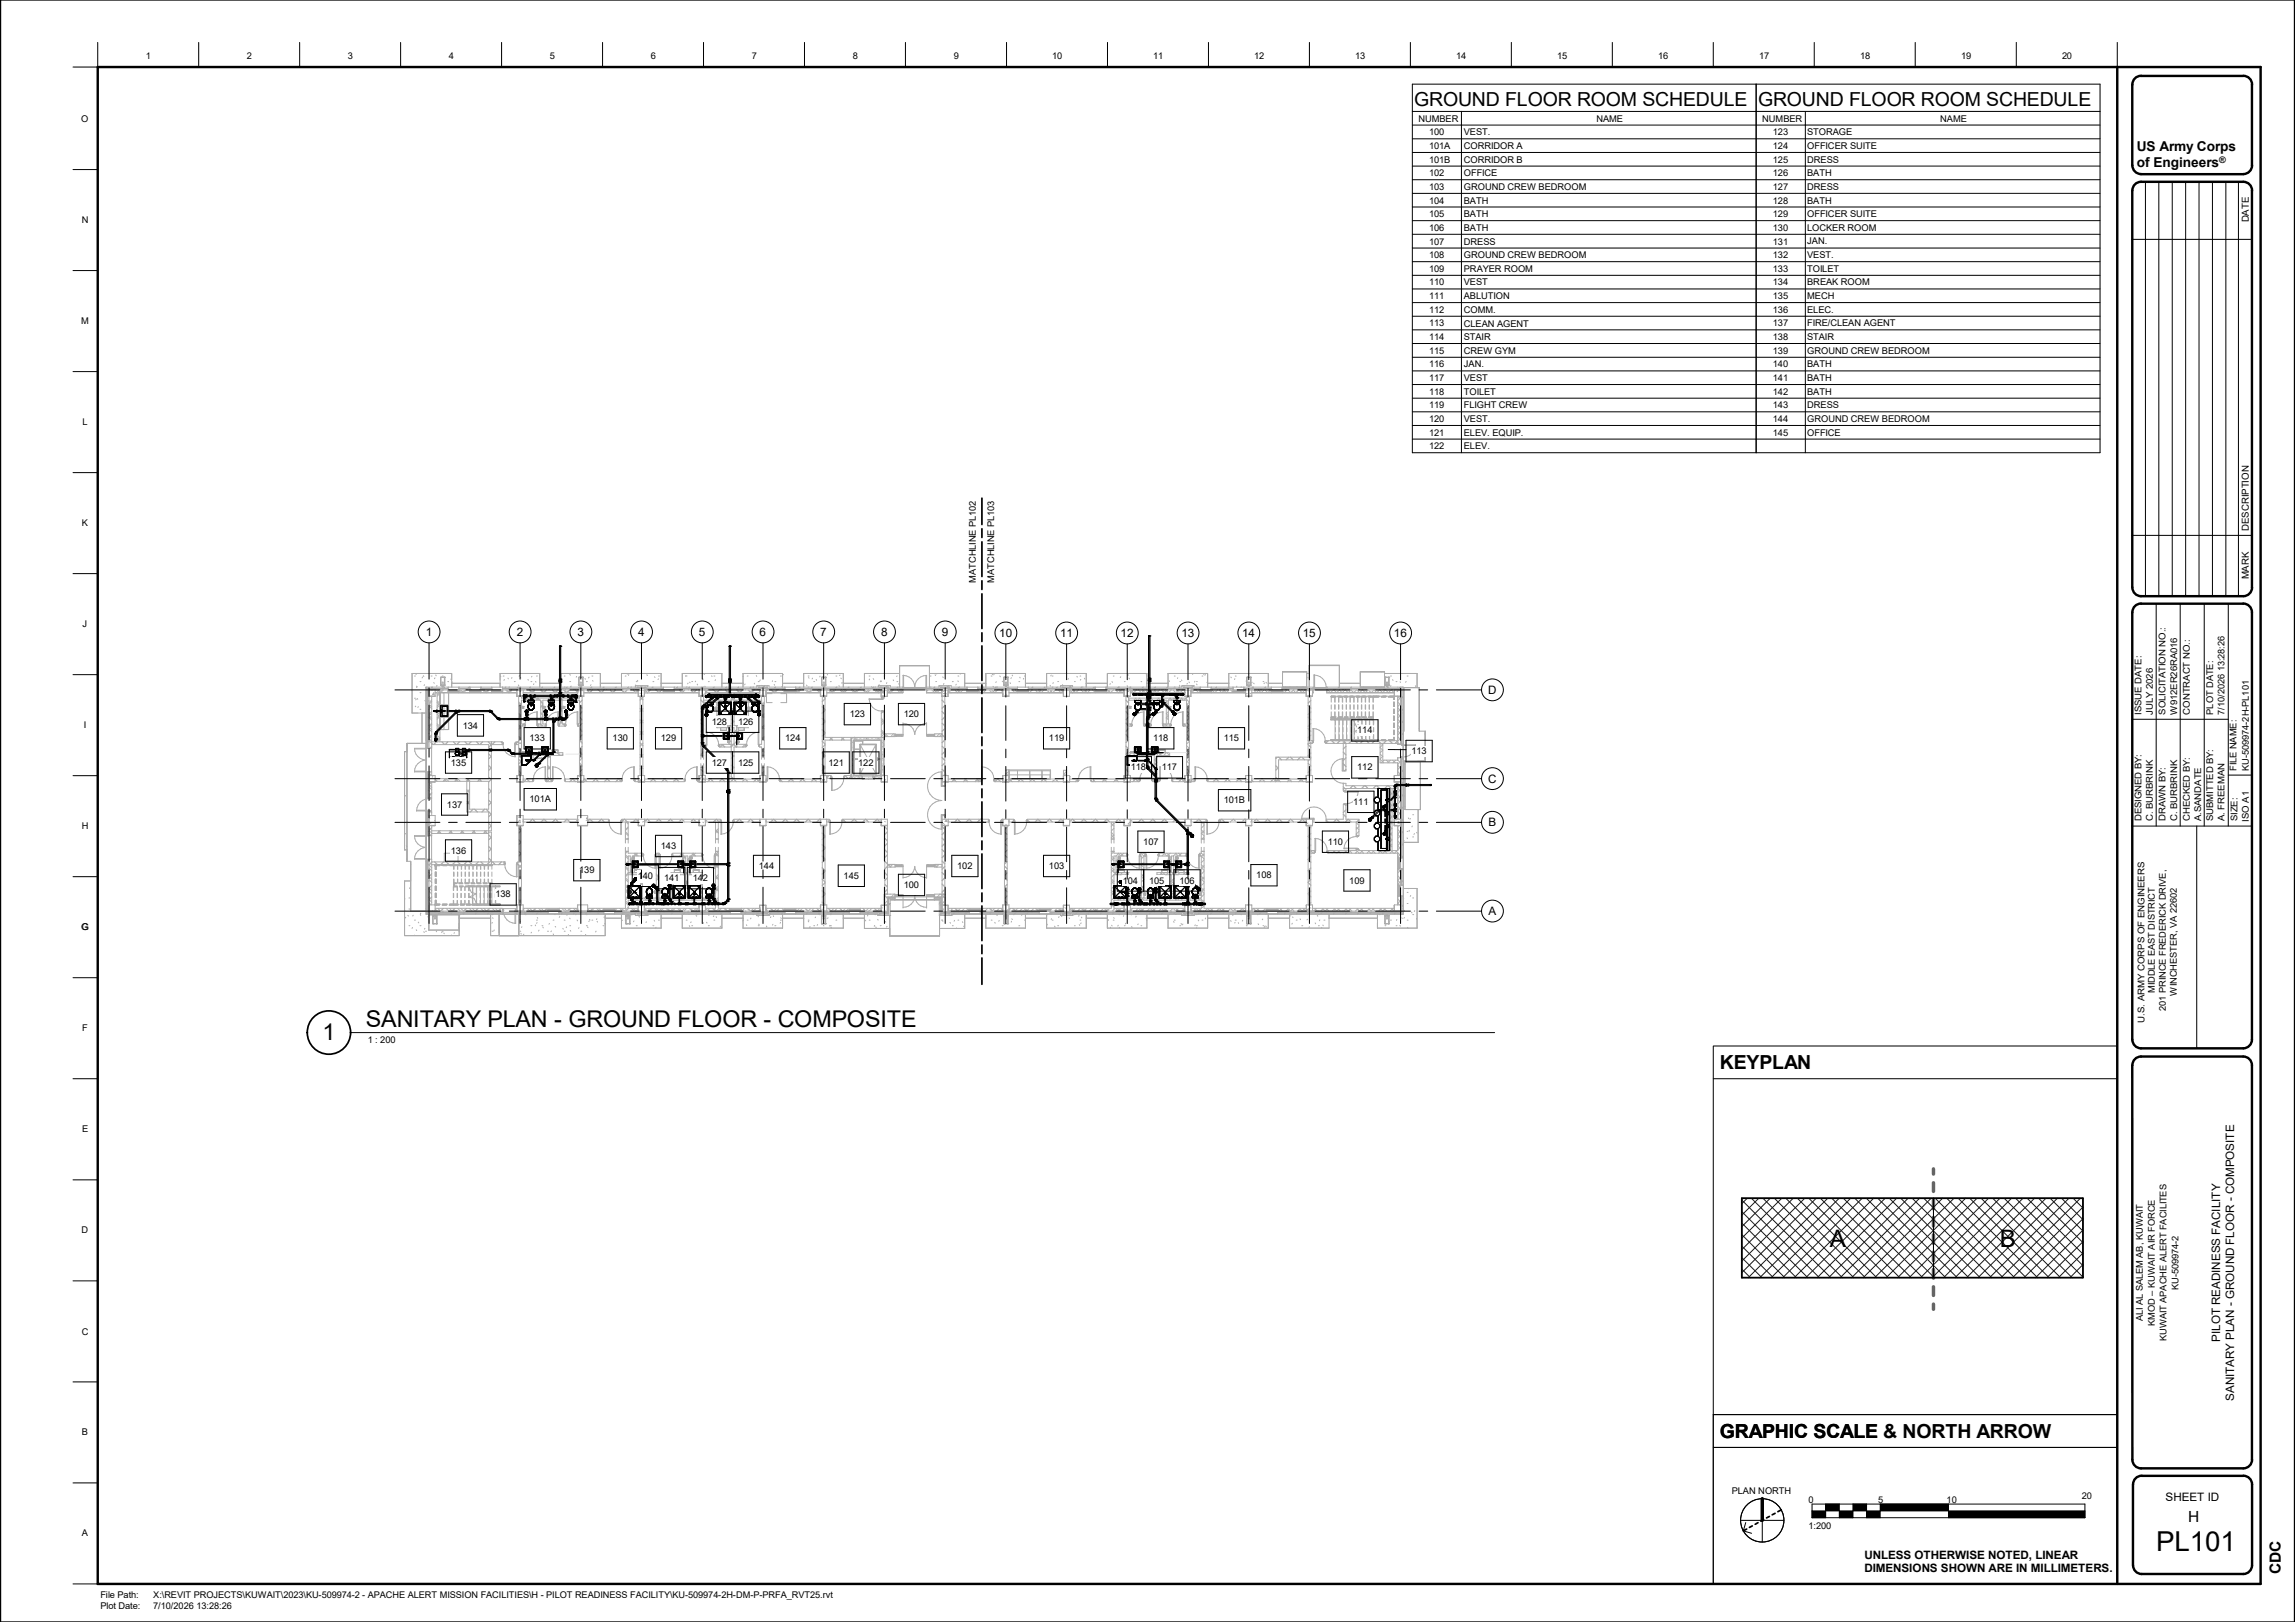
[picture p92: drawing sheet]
<svg xmlns="http://www.w3.org/2000/svg" width="841mm" height="594mm" viewBox="0 0 841 594" stroke-linecap="round" stroke-linejoin="round" font-family="sans-serif">
<defs><g id="words">
<text font-size="10.1" x="790.2" y="567.9">PL101</text>
<g font-size="8.8">
<text x="670.5" y="456.6">A</text>
<text x="732.9" y="456.6">B</text>
</g>
<g font-size="8.5">
<text x="134.1" y="376.2">SANITARY PLAN -</text>
<text x="208.3" y="376.2">GROUND FLOOR -</text>
<text x="285" y="376.2">COMPOSITE</text>
<text x="118.2" y="381">1</text>
</g>
<g font-size="7.1">
<text x="518.2" y="38.7">GROUND FLOOR ROOM SCHEDULE</text>
<text x="644.3" y="38.7">GROUND FLOOR ROOM SCHEDULE</text>
<text x="630.3" y="391.7">KEYPLAN</text>
<text x="630.3" y="526.7">GRAPHIC SCALE</text>
<text x="630.3" y="526.7">GRAPHIC SCALE &amp; NORTH ARROW</text>
</g>
<g font-size="5.6">
<text x="801.8" y="557.4">H</text>
<text x="835.9" y="576.7" transform="rotate(-90 835.9 576.7)">CDC</text>
</g>
<g font-size="5">
<text x="783.1" y="55.5">US Army Corps</text>
<text x="783.1" y="61.3">of Engineers</text>
</g>
<g font-size="4.3">
<text x="156" y="232.9">1</text>
<text x="189.4" y="232.9">2</text>
<text x="211.6" y="232.9">3</text>
<text x="233.8" y="232.9">4</text>
<text x="256.1" y="232.9">5</text>
<text x="278.4" y="232.9">6</text>
<text x="300.6" y="232.9">7</text>
<text x="322.9" y="232.9">8</text>
<text x="345.1" y="232.9">9</text>
<text x="366.2" y="233.3">10</text>
<text x="388.5" y="233.3">11</text>
<text x="410.7" y="233.3">12</text>
<text x="432.9" y="233.3">13</text>
<text x="455.2" y="233.3">14</text>
<text x="477.4" y="233.3">15</text>
<text x="510.8" y="233.3">16</text>
<text x="545.4" y="254.1">D</text>
<text x="545.4" y="286.6">C</text>
<text x="545.5" y="302.6">B</text>
<text x="545.5" y="335.1">A</text>
<text x="813.6" y="491.5" transform="rotate(-90 813.6 491.5)">PILOT READINESS FACILITY</text>
<text x="818.7" y="513.1" transform="rotate(-90 818.7 513.1)">SANITARY PLAN - GROUND FLOOR - COMPOSITE</text>
<text x="793.6" y="549.7">SHEET ID</text>
</g>
<g font-size="4.2">
<text x="683.2" y="570.8">UNLESS OTHERWISE NOTED, LINEAR</text>
<text x="683.2" y="575.8">DIMENSIONS SHOWN ARE IN MILLIMETERS.</text>
</g>
<g font-size="3.5">
<text x="824.1" y="81.4" transform="rotate(-90 824.1 81.4)">DATE</text>
<text x="824.1" y="194.4" transform="rotate(-90 824.1 194.4)">DESCRIPTION</text>
<text x="824.1" y="212.2" transform="rotate(-90 824.1 212.2)">MARK</text>
</g>
<g font-size="3.4">
<text x="53.5" y="21.5">1</text>
<text x="90.5" y="21.5">2</text>
<text x="127.5" y="21.5">3</text>
<text x="164.5" y="21.5">4</text>
<text x="201.5" y="21.5">5</text>
<text x="238.5" y="21.5">6</text>
<text x="275.5" y="21.5">7</text>
<text x="312.5" y="21.5">8</text>
<text x="349.5" y="21.5">9</text>
<text x="385.6" y="21.5">10</text>
<text x="422.6" y="21.5">11</text>
<text x="459.6" y="21.5">12</text>
<text x="496.6" y="21.5">13</text>
<text x="533.7" y="21.5">14</text>
<text x="570.7" y="21.5">15</text>
<text x="607.7" y="21.5">16</text>
<text x="644.7" y="21.5">17</text>
<text x="681.6" y="21.5">18</text>
<text x="718.6" y="21.5">19</text>
<text x="755.6" y="21.5">20</text>
<text x="29.8" y="44.6">O</text>
<text x="519.8" y="44.5">NUMBER</text>
<text x="585" y="44.5">NAME</text>
<text x="645.8" y="44.5">NUMBER</text>
<text x="711" y="44.5">NAME</text>
<text x="523.7" y="49.5">100</text>
<text x="536.4" y="49.5">VEST.</text>
<text x="649.7" y="49.5">123</text>
<text x="662.3" y="49.5">STORAGE</text>
<text x="523.7" y="54.6">101A</text>
<text x="523.7" y="59.6">101B</text>
<text x="536.4" y="54.5">CORRIDOR A</text>
<text x="536.4" y="59.6">CORRIDOR B</text>
<text x="649.7" y="54.6">124</text>
<text x="649.7" y="59.6">125</text>
<text x="662.3" y="54.5">OFFICER SUITE</text>
<text x="662.3" y="59.6">DRESS</text>
<text x="523.7" y="64.6">102</text>
<text x="536.4" y="64.6">OFFICE</text>
<text x="649.7" y="64.6">126</text>
<text x="662.3" y="64.6">BATH</text>
<text x="523.7" y="69.6">103</text>
<text x="536.4" y="69.6">GROUND CREW BEDROOM</text>
<text x="649.7" y="69.6">127</text>
<text x="662.3" y="69.6">DRESS</text>
<text x="523.7" y="74.5">104</text>
<text x="536.4" y="74.5">BATH</text>
<text x="649.7" y="74.5">128</text>
<text x="662.3" y="74.5">BATH</text>
<text x="29.9" y="81.6">N</text>
<text x="523.7" y="79.5">105</text>
<text x="536.4" y="79.6">BATH</text>
<text x="649.7" y="79.5">129</text>
<text x="662.3" y="79.5">OFFICER SUITE</text>
<text x="523.7" y="84.5">106</text>
<text x="523.7" y="89.6">107</text>
<text x="536.4" y="84.6">BATH</text>
<text x="536.4" y="89.6">DRESS</text>
<text x="649.7" y="84.5">130</text>
<text x="649.7" y="89.6">131</text>
<text x="662.3" y="84.5">LOCKER ROOM</text>
<text x="662.3" y="89.5">JAN.</text>
<text x="523.7" y="94.6">108</text>
<text x="536.4" y="94.6">GROUND CREW BEDROOM</text>
<text x="649.7" y="94.6">132</text>
<text x="662.3" y="94.5">VEST.</text>
<text x="523.7" y="99.6">109</text>
<text x="536.4" y="99.6">PRAYER ROOM</text>
<text x="649.7" y="99.6">133</text>
<text x="662.3" y="99.6">TOILET</text>
<text x="523.7" y="104.6">110</text>
<text x="536.4" y="104.6">VEST</text>
<text x="649.7" y="104.6">134</text>
<text x="662.3" y="104.6">BREAK ROOM</text>
<text x="523.7" y="109.6">111</text>
<text x="536.4" y="109.6">ABLUTION</text>
<text x="649.7" y="109.6">135</text>
<text x="662.3" y="109.6">MECH</text>
<text x="29.8" y="118.6">M</text>
<text x="523.7" y="114.6">112</text>
<text x="523.7" y="119.5">113</text>
<text x="536.4" y="114.6">COMM.</text>
<text x="536.4" y="119.6">CLEAN AGENT</text>
<text x="649.7" y="114.6">136</text>
<text x="649.7" y="119.5">137</text>
<text x="662.3" y="114.6">ELEC.</text>
<text x="662.3" y="119.5">FIRE/CLEAN AGENT</text>
<text x="523.7" y="124.5">114</text>
<text x="536.4" y="124.6">STAIR</text>
<text x="649.7" y="124.5">138</text>
<text x="662.3" y="124.5">STAIR</text>
<text x="523.7" y="129.6">115</text>
<text x="536.4" y="129.6">CREW GYM</text>
<text x="649.7" y="129.6">139</text>
<text x="662.3" y="129.5">GROUND CREW BEDROOM</text>
<text x="523.7" y="134.6">116</text>
<text x="536.4" y="134.6">JAN.</text>
<text x="649.7" y="134.6">140</text>
<text x="662.3" y="134.5">BATH</text>
<text x="523.7" y="139.6">117</text>
<text x="536.4" y="139.6">VEST</text>
<text x="649.7" y="139.6">141</text>
<text x="662.3" y="139.6">BATH</text>
<text x="523.7" y="144.6">118</text>
<text x="523.7" y="149.6">119</text>
<text x="536.4" y="144.6">TOILET</text>
<text x="536.4" y="149.6">FLIGHT CREW</text>
<text x="649.7" y="144.6">142</text>
<text x="649.7" y="149.6">143</text>
<text x="662.3" y="144.6">BATH</text>
<text x="662.3" y="149.6">DRESS</text>
<text x="30.2" y="155.6">L</text>
<text x="523.7" y="154.6">120</text>
<text x="536.4" y="154.6">VEST.</text>
<text x="649.7" y="154.6">144</text>
<text x="662.3" y="154.6">GROUND CREW BEDROOM</text>
<text x="523.7" y="159.6">121</text>
<text x="536.4" y="159.6">ELEV. EQUIP.</text>
<text x="649.7" y="159.6">145</text>
<text x="662.3" y="159.6">OFFICE</text>
<text x="523.7" y="164.5">122</text>
<text x="536.4" y="164.6">ELEV.</text>
<text x="30" y="192.6">K</text>
<text x="357.6" y="213.4" transform="rotate(-90 357.6 213.4)">MATCHLINE PL102</text>
<text x="364.3" y="213.4" transform="rotate(-90 364.3 213.4)">MATCHLINE PL103</text>
<text x="30.3" y="229.6">J</text>
<text x="311.4" y="262.7">123</text>
<text x="331.2" y="262.7">120</text>
<text x="784.8" y="261.7" transform="rotate(-90 784.8 261.7)">ISSUE DATE:</text>
<text x="788.9" y="261.7" transform="rotate(-90 788.9 261.7)">JULY 2026</text>
<text x="793.6" y="261.7" transform="rotate(-90 793.6 261.7)">SOLICITATION NO.:</text>
<text x="797.8" y="261.7" transform="rotate(-90 797.8 261.7)">W912ER26RA016</text>
<text x="802.4" y="261.7" transform="rotate(-90 802.4 261.7)">CONTRACT NO.:</text>
<text x="811.1" y="261.7" transform="rotate(-90 811.1 261.7)">PLOT DATE:</text>
<text x="815.2" y="261.7" transform="rotate(-90 815.2 261.7)">7/10/2026 13:28:26</text>
<text x="30.7" y="266.6">I</text>
<text x="169.6" y="266.8">134</text>
<text x="260.8" y="265.5">128</text>
<text x="270.5" y="265.5">126</text>
<text x="497.4" y="268.6">114</text>
<text x="194.1" y="271.6">133</text>
<text x="224.5" y="271.6">130</text>
<text x="242.2" y="271.6">129</text>
<text x="287.7" y="271.6">124</text>
<text x="384.4" y="271.6">119</text>
<text x="422.6" y="271.6">118</text>
<text x="448.5" y="271.6">115</text>
<text x="165.2" y="280.4">135</text>
<text x="260.8" y="280.4">127</text>
<text x="270.5" y="280.4">125</text>
<text x="303.6" y="280.4">121</text>
<text x="314.5" y="280.4">122</text>
<text x="517.2" y="276.2">113</text>
<text x="414.4" y="282.2">118</text>
<text x="425.7" y="282.2">117</text>
<text x="497.4" y="282.2">112</text>
<text x="819.6" y="282.3" transform="rotate(-90 819.6 282.3)">FILE NAME:</text>
<text x="824.1" y="282.3" transform="rotate(-90 824.1 282.3)">KU-509974-2H-PL101</text>
<text x="194.1" y="293.9">101A</text>
<text x="163.8" y="295.8">137</text>
<text x="448.5" y="294.2">101B</text>
<text x="495.9" y="294.8">111</text>
<text x="29.9" y="303.6">H</text>
<text x="784.8" y="300.8" transform="rotate(-90 784.8 300.8)">DESIGNED BY:</text>
<text x="788.9" y="300.8" transform="rotate(-90 788.9 300.8)">C. BURBRINK</text>
<text x="793.6" y="300.8" transform="rotate(-90 793.6 300.8)">DRAWN BY:</text>
<text x="797.8" y="300.8" transform="rotate(-90 797.8 300.8)">C. BURBRINK</text>
<text x="802.4" y="300.8" transform="rotate(-90 802.4 300.8)">CHECKED BY:</text>
<text x="806.6" y="300.8" transform="rotate(-90 806.6 300.8)">A.SANDATE</text>
<text x="811.1" y="300.8" transform="rotate(-90 811.1 300.8)">SUBMITTED BY:</text>
<text x="815.2" y="300.8" transform="rotate(-90 815.2 300.8)">A. FREEMAN</text>
<text x="820" y="300.8" transform="rotate(-90 820 300.8)">SIZE:</text>
<text x="824.1" y="300.9" transform="rotate(-90 824.1 300.9)">ISO A1</text>
<text x="242.2" y="311">143</text>
<text x="419" y="309.5">107</text>
<text x="486.6" y="309.5">110</text>
<text x="165.2" y="312.6">136</text>
<text x="212.3" y="319.8">139</text>
<text x="233.7" y="321.9">140</text>
<text x="243.3" y="322.7">141</text>
<text x="253.9" y="322.7">142</text>
<text x="278.1" y="318.3">144</text>
<text x="309.2" y="321.9">145</text>
<text x="350.8" y="318.3">102</text>
<text x="384.4" y="318.3">103</text>
<text x="411.4" y="323.6">104</text>
<text x="421.1" y="323.6">105</text>
<text x="432.2" y="323.6">106</text>
<text x="460.4" y="321.7">108</text>
<text x="494.5" y="323.6">109</text>
<text x="181.6" y="328.7">138</text>
<text x="331.2" y="325.2">100</text>
<text x="29.8" y="340.6">G</text>
<text x="789.7" y="363.8" transform="rotate(-90 789.7 363.8)">MIDDLE EAST DISTRICT</text>
<text x="797.7" y="364.6" transform="rotate(-90 797.7 364.6)">WINCHESTER, VA 22602</text>
<text x="793.7" y="370.2" transform="rotate(-90 793.7 370.2)">201 PRINCE FREDERICK DRIVE,</text>
<text x="30.1" y="377.6">F</text>
<text x="785.8" y="374.5" transform="rotate(-90 785.8 374.5)">U.S. ARMY CORPS OF ENGINEERS</text>
<text x="134.7" y="382.1">1 : 200</text>
<text x="30.1" y="414.7">E</text>
<text x="29.9" y="451.7">D</text>
<text x="798.3" y="472.5" transform="rotate(-90 798.3 472.5)">KU-509974-2</text>
<text x="785.2" y="483.9" transform="rotate(-90 785.2 483.9)">ALI AL SALEM AB, KUWAIT</text>
<text x="789.7" y="485.6" transform="rotate(-90 789.7 485.6)">KMOD – KUWAIT AIR FORCE</text>
<text x="29.9" y="488.8">C</text>
<text x="794" y="491.3" transform="rotate(-90 794 491.3)">KUWAIT APACHE ALERT FACILITES</text>
<text x="30" y="525.7">B</text>
<text x="634.6" y="547.1">PLAN NORTH</text>
<text x="662.8" y="550.4">0</text>
<text x="688.2" y="550.4">5</text>
<text x="713.4" y="550.4">10</text>
<text x="762.9" y="549.1">20</text>
<text x="30" y="562.7">A</text>
<text x="662.8" y="559.9">1:200</text>
<text x="36.8" y="585.4">File Path:</text>
<text x="56.1" y="585.4">X:\REVIT PROJECTS\KUWAIT\2023\KU-509974-2 - APACHE ALERT MISSION FACILITIES\H - PILOT READINESS FACILITY\KU-509974-2H-DM-P-PRFA_RVT25.rvt</text>
<text x="36.8" y="589.5">Plot Date:</text>
<text x="56.1" y="589.5">7/10/2026 13:28:26</text>
</g>
<text font-size="3.3" x="813.3" y="59.8">®</text>
</g></defs>
<g fill="none" stroke="#ababab" stroke-width=".37">
<path d="M151.9 247.6h.3M151.9 255.7h.3M152.2 258.6l.2 .3M152.4 246.8l.1 .3M152.5 256.1l-.1 .2M152.7 251.3l.1 .3M152.8 251.5l-.1 .3M152.9 255.8l.2 .3M153.3 258.8l-.2 .3M153.9 249.6h.4M153.9 253.7h.4M153.9 259.8h.4"/>
<path d="M154.9 248l-.2 .3M155.2 247.5l.1 .3M155.6 250.8l-.2 .3M155.7 256.6l.2 .2M156 257.8h.1M156.2 251.7v83h28v-2h-24.7M156.2 251.8l-.1 83h76.8M156.7 253.4l-.5 .5M156.7 257.9l-.5 .5M157.1 254.3h.1M157.2 252.8l-.1 2.3 2.3-.2M158 247.6h.3"/>
<path d="M158.2 254.9v19.2h-6.3a4.3 4.3 0 0 0 4.3 4.3 4.3 4.3 0 0 0-4.3 4.3M158.5 251.7l-.6 .5M159 253.7l.1 .7-.6-.1zM159 250l.1 .3M159.4 248.3l-.2 .3M159.4 253h.1M159.5 253.7h.7v18M159.5 252.7v2.2h-2.3M159.5 253.8h.7M159.7 247.2l.2 .3M160.1 251l-.1 .3M161.2 258.2h3.1"/>
<path d="M161.3 253.7v13.5M161.6 250.9h.1M161.6 248.1h.1M161.6 248.1v2.9M161.6 251h.4M162 249.9h.4v1.6h-.4zM162 251.2h.4M162 251.1h-.5v-3h1.5v3h-.6M162.1 247.6h.3M162.4 251h.4M162.5 247.9v.2M162.7 253.7v13.5"/>
<path d="M162.7 251h.1M162.7 248.1h.1M162.8 250.9h.1M162.8 248.1h.1M162.9 248.1h.1M162.9 248.1l-.1 2.9M162.9 251.7l-.5 .5M164.1 249.6h.3M164.2 252.2h-7.5v21.9M164.2 252.3h-7.4v21.8M164.2 253.4h4M164.2 251.7v2"/>
<path d="M164.3 253.7v13.5M164.4 253.7v13.5h-3.2M164.4 253.8h25M164.5 252.7v.7M165.2 248.7l.2 .3M165.5 249.9h.1M165.5 251.7v-5h-14.5v14.5h5.1M165.5 250.3h17.8M168 252.7v.7M168.2 252.2h4M168.2 251.7v2M168.2 252.3h4"/>
<path d="M171.9 251.7l-.5 .5M172.2 253.4h4M172.2 251.7v2M172.5 252.7v.7M176 252.7v.7M176.2 251.7v2M176.2 252.2h4M176.2 252.3h4M176.4 251.7l-.2 .2M180.2 253.4h4M180.2 251.7v2M180.5 252.7v.7"/>
<path d="M183.3 251.7v-5h14.5v5M183.4 247.6l.2 .3M184 252.7v.7M184.2 252.2h49.2v-.6h3.4v.6h6.3M184.2 251.7v2M184.2 252.3h49.2v.4M184.4 247.6h.3M184.8 248.9l-.1 .3M185.4 251.7l-.5 .5M186.1 248.4l.2 .3M187.6 248.2l-.1 .3M188.5 249.6h.3"/>
<path d="M189.4 252.7v2.2h2.3v-2.2M189.4 252.8v2.3l2.2-.2M189.4 253.7h-28.2v18M189.9 251.7l-.5 .5M189.9 250.9l.2 .3M190.1 254.9v17.3h1M190.4 247.4l-.2 .3M190.7 248.1l.2 .3M190.9 253.1l-.3 .2M191.1 258.7h.6v.8h-.6l.7-.2M191.1 258.7h.1M191.1 254.9v.8h21.2v-.8"/>
<path d="M191.3 259.3h.1M191.3 258.8h.1M191.3 258.8v.5M191.3 258.8h.5M191.4 258.8v.5M191.6 258.8v.5M191.7 258.8v.5M191.7 253.7h20M191.7 253.8h19.9M191.8 259.3h.1M191.8 258.8h.1M191.8 258.8v.5"/>
<path d="M193.5 248.8l.1 .3M194.4 251.7l-.6 .5M194.6 249.6h.3M194.9 247.7l-.1 .2M195.7 250.4l-.2 .3M196.3 249.6l.1 .3M196.6 247.6h.3M197.8 250.3h7.7M198.8 251.7l-.5 .5M198.9 258.7h.6v.8h-.6zM199.1 259.3h.1M199.1 258.8h.1"/>
<path d="M199.1 258.8v.5M199.1 258.8h.5M199.2 258.8v.5M199.3 258.8v.5M199.5 258.8v.5M199.6 258.8v.5M199.6 259.3h.1M199.6 258.8h.1M199.6 259.3l-.6 .1M203.3 251.7l-.4 .5M205.5 251.7v-5h14.5v5M205.7 249.2l-.1 .3"/>
<path d="M206 258.7h.6v.8h-.6zM206.2 258.8v.5M206.2 258.8h.5M206.2 259.3h.1M206.2 258.8h.1M206.3 258.8v.5M206.4 258.8v.5M206.5 258.8v.5M206.7 258.8v.5M206.7 259.3h.1M206.7 258.8h.1M206.7 259.3l-.6 .1"/>
<path d="M206.8 247.6h.3M207.8 251.7l-.5 .5M208.8 249.6h.3M208.8 247l.2 .3M209.3 251.2l-.1 .5M211.3 247.7l-.1 .3M211.7 252.7v2.2h2.3M212 250.5l-.1 .3M212.1 253.4h-.3M212.2 250.9h.1M212.2 248.1h.1M212.2 248.1v2.8"/>
<path d="M212.3 248.1h.1M212.3 251h.3M212.3 250.9v.1M212.3 251.7l-.5 .5M212.6 251.2h.4M212.6 249.9h.4v1.6h-.4zM212.6 251.1h-.5v-3h1.5v3h-.6M213 251h.4M213.3 252.8l.3 .2M213.3 254.9v29.2M213.4 251h.1M213.4 248.1h.1"/>
<path d="M213.4 250.9h.1M213.5 248.1l-.1 2.8M213.5 250.8l-.1 .2M214 253.7h19.9M214 252.7l-.1 2.4h-2.3l.1-2.3M214 253.8h19.9M214.4 248.5l.1 .3M214.9 249.6h.3M215.9 248l-.2 .3M216.6 250.8l-.2 .3M216.8 251.7l-.5 .5M216.9 247.6h.4"/>
<path d="M217.2 249.2l.1 .3M220 250.3h7.8M221.3 251.7l-.5 .5M225.8 251.7l-.5 .5M227.8 251.7v-5h14.5v5M229.1 247.6h.3M229.7 246.7l.2 .2M230.3 251.7l-.5 .5M230.5 247.1l-.2 .3M233 250.9l-.2 .3M233.2 249.6h.3M233.5 252.7v-.9h3.2v.9"/>
<path d="M233.6 249.2l.1 .3M233.9 252.7h-76.7v21.4M233.9 252.2h2.4M233.9 252.8h2.4M234 253.7l.2 .3M235 253.7l.2 .2M235 254h-.3M235.3 251.1l-.4 .5M236.1 252.8v2.3h-2.2v-3h2.4v1.6h19.9M236.1 253.8h20.1M236.3 252.7h42.1M237.1 247.1l.1 .3"/>
<path d="M237.5 251.1l-.1 .3M239.3 251.7l-.5 .5M239.3 249.6h.3M239.9 247.9l.1 .3M241.3 247.6h.3M241.3 248.6l-.2 .3M242.3 250.3h7.7M243.1 253.4h4M243.1 252.3h-6.3v.4M243.1 251.7v2M243.3 252.7v.7M246.8 252.7v.7"/>
<path d="M247.1 252.2h30.8v-.6h3.4v.6h6.3M247.1 252.3h30.8v.4M247.1 251.7v2M248.2 251.7l-.5 .5M250 251.7v-5h14.5v5M251.4 247.4l-.2 .3M251.5 247.6h.3M252.1 250.2l-.1 .3M252.7 251.7l-.5 .5M252.7 249.9l.2 .2M253.5 249.6h.3M254.9 249.5l-.1 .2"/>
<path d="M255.5 250.6l.2 .3M256.2 252.7v2.2h2.3M256.7 254.6l.3 .2M256.8 254.9v23.2M257.2 251.7l-.5 .5M257.7 248.7l-.2 .3M257.9 254.9v17.7l1.2 .1v-4.5h-.3M257.9 257.2h10.1M257.9 256.5h10.1M258 254.6l-.4 .1M258 246.8l.1 .3M258.1 254.1l-.2 .2"/>
<path d="M258.3 251.3l.1 .3M258.5 253.7h19.9M258.5 252.7l-.1 2.4h-2.2v-2.3M258.5 253.8h9.5M259.6 249.6h.3M260.8 247.5l.1 .3M261.6 247.6h.4M261.7 251.7l-.5 .5M262 259.1h.1M262 259.7h.1M262 259.1v.6M262 259.7h.6"/>
<path d="M262.2 259.1v.6M262.2 249l-.2 .3M262.3 259.1v.6M262.4 259.1v.6M262.5 259.1h.1M262.5 259.7h.1M262.5 259.1v.6M262.6 259.1l-.5-.1v.8l.5-.1M262.6 259.1h-.6M262.6 259.1v.6M262.7 257.2v5.3h.8v-5.3M263.5 259h.1"/>
<path d="M263.5 260h.1M263.5 259.1h.1M263.5 259.8h.1M263.5 259.1h-.4v.7h.4M264.5 250.3h7.8M266.2 251.7l-.5 .5M268 253.7v31.6h-9.5M269 253.7v12.1h5.2v.7h-4.2M269 257.2h10.1M269 256.5h10.1M269 253.8h9.4M270.7 251.7l-.5 .5"/>
<path d="M272.3 251.7v-5h14.5v5M272.3 247.8h.1M273 250.5l-.1 .3M273.4 259.1h.4v.7h-.4M273.4 259h.1M273.4 260h.1M273.5 257.2v5.3h.7v-5.3M273.8 247.6h.4M274.3 259.1l.5-.1v.8l-.5-.1M274.3 259.1h.6M274.3 259.7h.6M274.3 259.1v.6"/>
<path d="M274.4 259.1v.6M274.4 259.1h.1M274.4 259.7h.1M274.5 259.1v.6M274.6 259.1v.6M274.9 259.1v.6M274.9 259.1h.1M274.9 259.7h.1M275.2 251.7l-.5 .5M276.4 250.2l.2 .3M277.2 247.4l.1 .3M277.9 249.6h.3"/>
<path d="M278 252.7v-.9h3.2v.9M278.4 252.2h2.4M278.4 252.8h2.4M278.6 249l-.2 .3M278.9 254.6l-.3 .2M279.2 251l.1 .1M280.2 251.1l-.5 .5M280.7 252.8v2.3h-2.3v-3h2.4v1.6h19.9M280.7 253.8h20M280.8 252.7h42.1M283 254h-2.1v3.3h2.1M283.1 249.3l-.1 .3"/>
<path d="M283.7 250.7l.2 .3M284 249.6h.3M284.2 251.7l-.5 .5M286 247.6h.3M286.1 254h2.1v3.3h-2.1M286.5 251.5l.1 .2M286.8 247.1h.1M286.8 250.3h7.7M287.6 253.4h4M287.6 252.3h-6.3v.4M287.6 251.7v2M287.9 252.7v.7"/>
<path d="M291.3 252.7v.7M291.6 252.2h30.8v-.6h3.4v.6h18.8v-.6h3.5v.6h6.3M291.6 252.3h30.8v.4M291.6 251.7v2M293.2 251.7l-.5 .5M294.5 251.7v-5h14.5v5M295.6 250.9l.1 .3M296.2 247.6h.3M296.3 248.1l.2 .3M297.6 251.7l-.5 .5M297.8 248.4l-.2 .3M298.2 249.6h.3"/>
<path d="M299.1 248.9l.2 .3M300.5 247.7l-.1 .2M300.7 252.7v2.2h2.3v-2.2M300.7 252.8v2.3l2.2-.2M301.2 248.1h.1M301.2 250.9h.1M301.2 248.1l.1 2.9M301.3 251h.1M301.3 248.1h.1M301.3 251h.4M301.3 254.9v29.2M301.7 251.2h.3"/>
<path d="M301.7 249.9h.3v1.6h-.3zM301.7 251.1h-.6v-3h1.5v3h-.6M302 251h.4M302.1 251.7l-.5 .5M302.3 254.9v15.2h21.7M302.4 248.1h.1M302.4 250.9v.1M302.5 250.9h.1M302.5 248.1h.1M302.5 248.1v2.8M302.5 250.9h-.1M303 253.8h19.9"/>
<path d="M303.3 246.9l-.2 .3M304.3 249.6h.3M306.3 247.6h.4M306.6 251.7l-.5 .5M307.4 251.1l.2 .3M307.8 247.2l-.1 .2M308.1 248.3l.2 .3M308.6 249.9l-.2 .3M309 250.3h7.8M311.1 251.7l-.5 .5M315.6 251.7l-.5 .5M318.5 247.6h.4"/>
<path d="M318.5 255.9a4.5 4.5 0 0 0 4.5 4.5M318.7 248.7l-.2 .3M319.4 251.5l-.1 .2M320 248.5l.2 .3M320.1 251.7l-.5 .5M321.9 251.3v.4M322.2 250.7l-.2 .3M322.5 252.7v-.9h3.2v.9M322.6 249.6h.3M322.8 249.3l.2 .3M322.9 252.2h2.4M322.9 253.3l.5-.5 .2 .9-.7-.1"/>
<path d="M323 255.7v.5h-4.5v-.3M323.1 253.4h-.2M323.7 255.7l-.2 .4-5-.2M323.8 253.2l.1 .6-.6-.1zM324.2 247.2l-.1 .3M325 250l-.2 .3M325.2 251.1l-.5 .5M325.2 252.8v2.3h-2.3M325.3 252.8h-2.4l.1 2.9h1v-.8h-1M325.3 252.7h5.6M327.3 249l.2 .3M328.7 249.6h.3"/>
<path d="M328.8 247.5l-.2 .3M329.1 251.7l-.5 .5M329.5 250.3l-.1 .3M329.6 246.7h-12.8v5M329.6 251.7v-7.9h11v7.9M330.8 253.7l-5.6 .1M330.9 247.4h.2v4.3h-4.8v-.6h-4.4v.6h-40.1v-.6h-4.4v.6h-40.1v-.6h-4.4v.6h-76.9M330.9 247.4v6.3h-5.6v-1.6h-2.4v1.6h-19.9M330.9 247.4a4.3 4.3 0 0 1 4.3 4.3 4.3 4.3 0 0 1 4.4-4.3l-.1 6.4h5.6M330.9 252.3h-5.1v.4M330.9 251.8h8.7M339.3 247.4v4.3h4.8v-.6h4.5v.6h40.1v-.6h4.4v.6h40.1v-.6h4.4v.6h43.6v2h-.2"/>
<path d="M339.5 251.8l.1 1M339.6 253.7h5.5M339.6 252.7h5.5M339.6 252.3h5v.4M340.6 246.7h12.9v5M340.9 247.6h.3M342.6 251.7l-.5 .5M342.7 247.1l.2 .3M342.9 249.6h.3M343.4 246.7l-.2 .1M344.8 252.7v-.9h3.1v.9M345.1 252.2h2.5"/>
<path d="M345.1 252.8h2.5M345.4 253.1l.3 .2M345.5 247.9l.2 .3M345.9 250.4l-.2 .3M346 254h-.3M346.9 254l.3 .3M347.4 252.8v2.3h-2.3v-3h2.5v1.6h19.9M347.4 253.8h20M347.6 252.7h86.5M347.6 251.1l-.5 .5M349 249.6h.3M350.4 250.6l-.1 .3"/>
<path d="M351 247.6h.4M351 249.4l.2 .3M351.5 251.7l-.5 .5M351.8 246.7l.1 .2M353.5 250.3h7.8M354.4 253.4h4M354.4 252.3h-6.3v.4M354.4 251.7v2M354.6 252.7v.7M358.1 252.7v.7M358.4 252.2h14.5M358.4 252.3h14.5"/>
<path d="M358.4 251.7v2M360.5 251.7l-.5 .5M361.3 251.7v-5h14.5v5M363.2 247.6h.4M363.6 246.8l.2 .3M363.9 251.3l.2 .3M364.3 246.9l-.1 .3M365 251.7l-.5 .5M365.1 249.7l-.2 .3M366.4 247.6l.2 .3M367.3 249.6h.3M367.4 254.2h.1"/>
<path d="M367.5 252.7v2.2h2.2v-2.2M367.5 252.8l-.1 2.3 2.3-.2M367.8 249l-.1 .2M368 248.1h.1M368 248.1v2.8M368 251h.1M368 251h.4M368.4 251.2h.4M368.4 249.9h.4v1.6h-.4zM368.4 251.1h-.6v-3h1.6v3h-.6M368.8 251h.4M369 254.6l-.4 .1"/>
<path d="M369.2 248.1h.1M369.2 250.9h.1M369.2 248.1v2.9M369.5 251.7l-.5 .5M369.7 253.7h20M369.7 253.8h20M370.2 250.1l.1 .3M370.6 248.2l-.1 .3M370.9 247.3l.2 .3M372.9 253.4h4M372.9 251.7v2M373.1 252.7v.7"/>
<path d="M373.4 249.6h.3M373.7 248l.1 .3M375.2 248.5l-.2 .3M375.4 247.6h.4M375.8 251.5h.1M375.8 250.3h7.7M376.6 252.7v.7M376.9 252.2h12.2v-.6h3.5v.6h8.8M376.9 252.3h12.2v.4M376.9 251.7v2M378.5 251.7l-.5 .5M382.9 251.7l-.4 .5"/>
<path d="M383.5 251.7v-5h14.6v5M384.8 251l.2 .3M385.2 247.3l-.1 .3M385.6 247.6h.3M386 250l-.2 .3M387.4 251.7l-.4 .5M387.6 249.6h.3M389.3 252.7v-.9h3.1v.9M389.3 250.7l.2 .3M389.6 252.2h2.4M389.7 252.8h2.3M391.5 248.5l-.1 .3"/>
<path d="M391.9 253.7h20.1M391.9 252.8v2.3h-2.2l-.1-3h2.4v1.6M391.9 253.8h20M392.5 251.1l-.5 .5M393.7 249.6h.3M394.6 247.7l.2 .3M395.8 247.6h.3M396.1 248.8l-.2 .3M396.5 251.7l-.6 .5M396.8 251.6l-.1 .1M397.4 248.4l.2 .3M398.1 250.3h7.7"/>
<path d="M400.9 251.7l-.5 .5M401.4 253.4h3.9M401.4 252.3h-8.8v.4M401.4 251.7v2M401.6 252.7v.7M405.1 252.7v.7M405.3 252.2h28.4v-.6h3.4v.6h2.7M405.3 252.3h28.4v.4M405.3 251.7v2M405.4 251.7l-.1 .1M405.8 251.7v-5h14.5v5M406.9 250.4l-.2 .3"/>
<path d="M407.5 249.6l.2 .3M408 247.6h.3M409.9 251.7l-.5 .5M410.7 247.9l-.2 .3M412 252.7v2.2h2.2M412 249.6h.3M412.6 254.9v29.2M413 251.1l.2 .3M413.5 247.1l-.2 .3M413.6 258.7h.6v.8h-.6l.8-.2v-.5h-.5M413.6 258.7h.1M413.6 256.5h6.7v8.7h-.8v.7"/>
<path d="M413.6 255.7h21.2v-.8h1.1v29.2M413.6 254.9v29.2M413.7 253.2l-.3 .1M413.8 248.4l.1 .3M413.9 259.3h.1M413.9 258.8h.1M413.9 258.8v.5M414 258.8v.5M414.1 258.8v.5M414.2 252.7l-.1 2.4h-2.2l.1-2.3M414.2 253.7h19.9M414.2 253.8h20"/>
<path d="M414.3 258.8v.5M414.3 259.3h.1M414.3 258.8h.1M414.4 251.7l-.5 .5M416.1 246.7h.1M418.1 249.6h.3M418.9 251.7l-.5 .5M420.1 247.1l.1 .3M420.2 247.6h.1M420.3 250.3h7.7M421 258.7h.7v.8h-.7zM421.3 259.3h.1"/>
<path d="M421.3 258.8h.1M421.3 258.8v.5M421.3 258.8h.5M421.4 258.8v.5M421.6 258.8v.5M421.8 258.8v.5M421.8 259.3h.1M421.8 258.8h.1M421.8 259.3l-.7 .1M423.4 251.7l-.5 .5M427.9 251.7l-.5 .5M428 251.7v-5h14.6v5"/>
<path d="M428.2 258.7h.6v.8h-.6zM428.4 259.3h.1M428.4 258.8h.1M428.4 258.8v.5M428.4 258.8h.5M428.4 249.3l.2 .3M428.5 258.8v.5M428.6 258.8v.5M428.8 258.8v.5M428.9 259.3h.1M428.9 258.8h.1M428.9 259.3l-.7 .1"/>
<path d="M430.3 247.6h.4M431.6 248.2l-.1 .3M432.4 251.7l-.6 .5M432.4 249.6h.3M432.4 251l-.2 .3M432.9 249l.2 .3M433.8 252.7v-.9h3.2v.9M434.1 252.2h2.5M434.2 252.8h2.4M434.5 253.6l-.3 .2M435.1 250.3l-.1 .2M435.7 249.8l.2 .3"/>
<path d="M436.4 253h.1M436.4 252.8v2.3h-2.2l-.1-3h2.5v1.6h19.9M436.4 253.1h-.1M436.4 253.8h20M436.6 252.7h76.6v19.8M437.2 246.7l-.2 .3M437.4 251.1l-.5 .5M437.9 249.5l-.2 .3M438.4 249.6h.4M438.5 250.5l.2 .3M439.8 251.7v2M439.8 253.4h4.1"/>
<path d="M439.8 252.3h-2.7v.4M440.1 252.7v.7M440.5 247.6h.3M441 246.7l.2 .3M441.7 247l-.2 .3M442.5 249.8l-.2 .3M442.6 250.3h7.7M443.6 252.7v.7M443.9 252.2h8M443.9 251.7v2M443.9 252.3h8M445.9 251.7l-.6 .5"/>
<path d="M450.3 251.7v-5h14.5v5M450.3 251.7l-.5 .5M451.1 247.9l.1 .3M451.9 253.4h3.9M451.9 251.7v2M452.1 252.7v.7M452.5 248.6l-.1 .3M452.7 247.6h.3M453.3 251.3l-.2 .3M455.6 252.7v.7M455.8 252.2h10.1M455.8 251.7v2"/>
<path d="M455.8 252.3h10.1M456.5 252.7v2.2h2.2M456.6 249.4l.2 .3M456.7 249.6h.2M457 250.9h.1M457 248.1h.1M457 248.1v2.8M457 254l-.3 .1M457 251h.4M457 250.9v.1M457.4 246.7l.1 .2M457.4 251.2h.4"/>
<path d="M457.4 249.9h.4v1.6h-.4zM457.4 251.1h-.5v-3h1.5v3h-.6M457.8 251h.4M458.1 253.9l.3 .2M458.2 251h.1M458.2 248.1h.1M458.2 250.9h.1M458.3 248.1l-.1 2.9M458.7 253.7h20M458.7 252.7v2.4h-2.3l.1-2.3M458.7 253.8h20M458.9 249.9l-.2 .2"/>
<path d="M459.3 251.7l-.5 .5M459.4 250.2l.2 .2M462.8 249.6h.4M463.4 250.1l-.2 .3M463.8 251.7l-.5 .5M463.9 249.9l.2 .3M464.8 250.3h5.2M465.9 253.4h4M465.9 251.7v2M466.1 252.7v.7M469.6 252.7v.7M469.9 252.2h11.3"/>
<path d="M469.9 251.7v2M469.9 252.3h11.3M470 251.7v-5.7h8.8v5.7M472.8 251.7l-.5 .5M477.3 251.7l-.5 .5M478.7 252.7v2.2h2.3v-2.2M478.7 252.8v2.3l2.2-.2M478.8 246.7h1M479.3 252.9l.2 .2M479.3 248.1l.2 .3M479.4 254.9v22.4M479.8 254.8l.3 .2"/>
<path d="M479.8 251.7v-7.9h11v7.9M479.8 251.7v-8h11.1v8M480 254.7h-.4M480.4 254.9v16.4h1v-4.5h-.2M481 254.1l-.2 .1M481.2 253.7l-.2 .1M481.2 252.4l.3-.2h4.5l.2 .2M481.2 251.8h5M481.5 247.2l.1 5M481.5 247.2h.3v4.6M481.5 247.2a4.3 4.3 0 0 1 4.4 5M486.2 252.8h.1"/>
<path d="M486.2 253.7h24.8M486.2 252.2h27.6v20.3M486.2 252.3h27.4v20.2M487.8 258.1v1.7M487.8 255.2h1.2M487.8 255.3h1.7M487.8 255h1.7M489 254.9h-1.2v2.3M489.1 255.2v2M489.1 258.1v1.7M489.2 255.2v2M489.2 258.1v1.7"/>
<path d="M489.9 254.9h1.3M489.9 255.2h1.3M490.4 255.3h1.4M490.4 255h1.4M490.5 255.2v2M490.5 258.1v1.7M490.6 255.2v2M490.6 258.1v1.7M490.7 251.7l-.5 .5M490.9 250.3h7.6M491.9 255.2v2M491.9 258.1v1.7"/>
<path d="M492 257.2l.1-2h1.4l-.1 2M492 258.1v1.7M492.1 254.9h1.4M492.6 255.3h1.4M492.6 255h1.4M493.3 255.2v2M493.3 258.1v1.7M493.4 258.1v1.7M494.3 254.9h1.4M494.3 255.2h1.4M494.7 255.2v2M494.7 258.1v1.7"/>
<path d="M494.8 255.2v2M494.8 258.1v1.7M494.8 255.3h1.4M494.8 255h1.4M495.2 251.7l-.5 .5M496.1 255.2v2M496.1 258.1v1.7M496.2 255.2v2M496.2 258.1v1.7M496.5 254.9h1.4M496.5 255.2h1.4M497.1 255.3h1.3"/>
<path d="M497.1 255h1.3M497.5 255.2v2M497.5 258.1v1.7M497.6 255.2v2M497.6 258.1v1.7M498.5 251.7v-5.7h8.9v5.7M498.8 254.9h1.3M498.8 255.2h1.3M498.9 255.2v2M498.9 258.1v1.7M499 255.2v2M499 258.1v1.7"/>
<path d="M499.3 255.3h1.4M499.3 255h1.4M499.7 251.7l-.5 .5M500.3 255.2v2M500.3 258.1v1.7M500.4 255.2v2M500.4 258.1v1.7M501 254.9h1.3M501 255.2h1.3M501.5 255.3h3.7M501.5 255h3.8M501.7 255.2v2"/>
<path d="M501.7 258.1v1.7M501.8 255.2v2M501.8 258.1v1.7M503.1 255.2v2M503.1 258.1v1.7M503.2 254.9h2.7M503.3 258.1v1.7M504.2 251.7l-.5 .5M505.8 255.2h-2.6l.1 2M506.2 255.3h1.5M506.3 255h1.6M506.8 255.2h1.5"/>
<path d="M506.9 254.9h1.6M507.4 246.7h11.9v5.1M507.6 250.9h.1M507.6 248.1h.1M507.6 248.1l.1 2.9M507.7 251h.4M508.1 251.2h.3M508.1 249.9h.3v1.6h-.3zM508.1 251.1h-.6v-3h1.5v3h-.6M508.4 251h.4M508.7 251.7l-.5 .5M508.8 255.3h1.9v.9"/>
<path d="M508.8 248.1h.1M508.8 250.9v.1M508.9 250.9h.1M508.9 248.1h.1M508.9 248.1v2.8M508.9 250.9h-.1M509.4 255.2h1.4v1M509.5 254.9h3.7M509.6 247.6h.3M509.7 251.1l-.1 .3M510.3 248.9l.2 .3M510.7 257.2v1.5"/>
<path d="M510.7 259.8v1.5M510.8 257.2v1.5M510.8 259.8v1.5M510.9 253.8h-24.7v-2.1h28.1v83h-76.7v.6h-4.5l.1-.6h-40.1v.6h-4.5l.1-.6h-40v.6h-4.5v-5.8h-18v5.8h-4.5v-.5h-39.9M510.9 257.2v1.5M510.9 259.8v1.5M511 252.7v3.5M511 257.2v1.5M511 259.8v1.5M511 252.8l-.1 3.4M511.6 249.6h.3M512.2 253.2l-.3 .1"/>
<path d="M512.2 254.9v17.7h1.3M513.1 249.7l.1 .3M513.2 254.9l-4.3 .1M513.2 251.7l-.5 .5M514.3 255.1l-.5 .5M514.3 259.6l-.5 .5M515.3 249.6l-.2 .3M515.7 247.6h.3M518.7 251.2l.1 .3M149.1 275.3h-.8v36h.8M151.9 274.3h4.3M154.6 261.2v11.1"/>
<path d="M156.1 272.3h-7v43.2h1.4v18.3h5.6M156.7 262.4l-.5 .5M156.7 266.9l-.5 .5M156.7 271.4l-.5 .5M157.1 274.1v.1M158.2 274.1v8.6M158.2 272.7h20.9v12.5h-19.6M158.2 271.7h25.9v1h-4M161.2 262.7h3.1M180.1 271.7v32.6h-21.9M184.1 272.6h.2M184.1 271.9l.3 .3-.1 .4"/>
<path d="M184.3 272.6a4.5 4.5 0 0 0 4.5 4.6M189.1 272.6h-.5v4.6h.2M189.1 271.9l-.4 .3 .1 5M190.1 271.7h-1v1h1v11.4M191.1 275.7h15.1v1h-4.5v8.6M191.1 276.7h9.6v8.6M191.4 275.3h.1M191.4 275.3v.4M191.4 275.3h.7M191.7 275.3h.1M191.8 275.3h.1M192.1 275.3h.1"/>
<path d="M192.1 275.3v.4M192.2 265.9v-.7h-1.1v-8.7h7.1v8.7h-1v.7M192.2 265.2h.2M192.3 275.6v.1M192.4 265.2v.7h-1.3v18.2M195.3 276.7v1h4.6v-1M195.3 275.6v.1M196 277.7h.2M196.7 277.9h.1M196.7 277.7v.2M196.8 277.7h.2M196.9 260.7v5.2h3.3v-.7"/>
<path d="M196.9 260.7h-.2v4.5h.5M196.9 260.7a4.5 4.5 0 0 0-4.5 4.5M197 277.8h.1M197.4 275.3h.7M197.4 275.3v.4M197.4 275.3h.1M197.6 277.7h.1M197.7 275.3h.1M197.8 275.3h.1M198.1 275.3h.1M198.1 275.3v.4M198.2 277.9h.1"/>
<path d="M198.2 277.7v.2M198.3 275.6v.1M198.5 277.8h.1M198.5 277.7l-.2 .2M199.1 277.7h.1M199.9 265.9v-.7h-1v-8.7h6.4v8.7h-.4v.7M199.9 265.2h.3M201.3 275.6v.1M202.3 274.7v1M202.3 274.7h2.2M202.4 274.7h.1M202.4 274.7h1.9"/>
<path d="M202.4 274.7h-.1M204.3 274.7h.1M204.3 274.7h.2M204.5 274.7v1M204.7 260.7v5.2h2.6v-.7M204.7 260.7h-.3v4.5h.5M204.7 260.7a4.6 4.6 0 0 0-4.5 4.5M207 265.9v-.7h-1v-8.7h6.3v8.7h-.3v.7M207 265.2h.3M211.8 260.7l-.2 5 .2 .2h.5v18.2M211.8 260.7h-.3v4.5h.5M211.8 260.7a4.5 4.5 0 0 0-4.5 4.5"/>
<path d="M256.8 279.7v4.4M256.8 276.6h1.1M257.9 279.7v4.4M258.6 272.6v1h-.7v4.5M258.8 268.2l.2 4.9-.4 .2M258.8 268.2a4.5 4.5 0 0 1 4.6 4.5M263.4 272.7l-.2 .4 .4 .2M263.5 260.7h.1M263.6 272.6v1h4.4M264.1 266.5v1h2.1v-1M264.2 267.5h.1M266.1 267.5h.1"/>
<path d="M266.8 271.6h.1M266.8 271.7h.1M266.8 271.9h.1M266.8 272h.1M266.8 271.3h.1M266.8 271.3h.4M266.8 272h.4M266.8 271.3v.7M266.9 272h.1M266.9 271.3h.1M267.2 268.1v3M267.2 268.1h-.6v3h.6"/>
<path d="M268 266.5h1v6.1l-5.6 .1M268 265.8h-5.3v.7h4.5v6.1M270 272.6l3.6 .1M270 265.8v7.8M270 268.1h.6v3h-.6M270 271.4h.3M270 272.1h.4M270 268.1v3M270.3 271.4h.1M270.3 272.1h.1M270.4 271.8h.1M270.4 271.7h.1"/>
<path d="M270.4 271.4h.1M270.4 271.4v.7M270.6 266.5v1h2.1v-1M270.7 267.5h.1M272.6 267.5h.1M273.3 272.6v1h-4.3v11.7h9.5M273.4 260.7h.1M273.6 272.7l.1 .4-.4 .2M278.1 268.2h-.3v4.5l1.3-.1v-17.7h1v23.2M278.1 268.2l-.1 4.9 .3 .2M278.1 268.2a4.5 4.5 0 0 0-4.5 4.5M278.3 272.6v1h.8v4.5"/>
<path d="M279.1 276.6h1M279.1 279.7v4.4M280.1 279.7v4.4M311.9 270.2h12v13.9M312 271.1h-9.7v13M312 270.1l-.1 15.1h4v-1M313.1 278.4h.1M313.1 277.7h.1M313.2 278h1.6l-1.6 .1M313.2 277.7l-.1 .7M314.8 278.4h.2v-.7h-.2l.2 .7M314.8 278.4h.1"/>
<path d="M315.2 272.6h5.9M315.2 272.6v10.9M315.2 272.6l5.9 10.9M315.4 272.8h5.5v10.5h-.8v.5h-4v-.5h-.7zM316.1 272.6v-1.2h-3v3h2.1M321.1 272.6v10.9M321.1 272.6l-5.9 10.9M321.3 278h1.6M321.3 278.4l.2-.7h-.3v.7h.3M321.3 278.1h1.6M321.5 278.4h.1M322.9 278.4h.1"/>
<path d="M322.9 277.7h.1M322.9 271.2h-10v13h10M323 270.1v-9.4h1v8.1h4v1h-4v14.3M323 260.4l.5-.1 .2 .4M323 260.4v.3M328 269h2.9M328.4 269v.6M328.4 269.5h2.1M328.4 269.4h2.1M330.5 269v.6M330.9 264.7v4.9h-2.9M330.9 265a4.3 4.3 0 0 1 4.3 4 4.2 4.2 0 0 1 4.4-4"/>
<path d="M339.6 264.7v4.9h2.9M339.6 269h2.9M339.9 269v.6M339.9 269.5h2.2M339.9 269.4h2.2M342.1 269v.6M345.2 268.8h-2.7v1h2.7M413.6 275.7h15v1h-4.6v8.6M413.6 276.7h9.4v8.6M413.6 265.2h.9v.7M414.5 275.3h.1M414.5 275.3v.4"/>
<path d="M414.5 265.2h.2M414.5 275.3h.7M414.7 265.2v.7h-1.1M414.8 275.3h.1M414.9 275.3h.1M415.2 275.3h.1M415.2 275.3v.4M415.4 275.6v.1M418.4 275.6v.1M419.3 260.7v5.2h2.4v-.7M419.3 260.7h-.3v4.5h.5M419.3 260.7a4.6 4.6 0 0 0-4.6 4.5"/>
<path d="M420.7 275.3h.1M420.7 275.3v.4M420.8 275.3h.1M420.8 275.3h.7M420.8 275.3h-.1M421 275.3h.1M421.1 275.3h.1M421.4 275.3l.1 .4M421.5 275.3h.1M421.5 265.9v-.7h-.5v-8.7h6.4v8.7h-.9v.7M421.5 265.2h.2M421.6 275.6v.1"/>
<path d="M424.6 275.6v.1M424.8 274.7v1M424.8 274.7h2.2M424.9 274.7h1.9M424.9 274.7h.1M424.9 274.7h-.1M426.2 260.7v5.2h2.8v-.7M426.2 260.7h-.2v4.5h.5M426.2 260.7a4.5 4.5 0 0 0-4.5 4.5M426.8 274.7h.1M426.8 274.7h.2M427 274.7v1"/>
<path d="M428.8 265.9v-.7h-.6v-8.7h6.6v8.7h-1v.7M428.8 265.2h.2M433.6 260.7l-.1 5 .1 .2h1.2v18.2M433.6 260.7h-.3v4.5h.5M433.6 260.7a4.5 4.5 0 0 0-4.6 4.5M480.4 272.3v11.8M480.4 277.3h-12.9v9M480.9 271.3v1h-1.5M481.2 266.8l.1 5-.4 .2M481.2 266.8a4.5 4.5 0 0 1 4.4 4.5M485.6 271.3l-.1 .5 .4 .2M485.9 271.3v1h26.3"/>
<path d="M487.8 260.7v2.2h1.7M489.1 260.7v2M489.2 260.7v2M489.4 263.6v1.9M489.4 266.5v1.6M489.4 269.1v1.9M489.6 262.6l-1.8 .1M490.5 260.7v2M490.6 260.7v2M490.6 263.6v7.4M490.8 263.6v1.9M490.8 266.5v1.6"/>
<path d="M490.8 269.1v1.9M491.7 262.9h-1.4M491.8 262.6l-1.4 .1M491.9 277.9h.2v4.5h-.2zM491.9 260.7v2M492 260.7v2M492 263.6v7.4M492.2 263.6v1.9M492.2 266.5v1.6M492.2 269.1v1.9M492.3 271.3v11.1h.9v-10.1M492.3 277.9a4.5 4.5 0 0 0-4.6 4.5 4.5 4.5 0 0 0 4.6 4.5"/>
<path d="M492.8 271.3v1M493.3 260.7v2M493.4 260.7v2M493.4 263.6v7.4M493.6 263.6v1.9M493.6 266.5v1.6M493.6 269.1v1.9M493.9 262.9h-1.4M494 262.6l-1.4 .1M494.7 260.7v2M494.8 260.7v2l1.5-.1-.1-1.9M494.8 263.6v7.4"/>
<path d="M495 263.6v1.9M495 266.5v1.6M495 269.1v1.9M495.8 263.3l1.3 2.9 1.9 .5-2.7 1.2 1.8 .5 1.4 2.9-.1-.3M495.8 263.4l.1 .2M495.9 263.5h.9M496.1 260.7v2M496.1 262.9h-1.4M496.2 263.5v7.5M496.4 263.5v2.2M496.4 266.7v2.2M496.4 270v1"/>
<path d="M496.7 263.3h-7.5v8M496.8 263.4h-9.1v.2h9.3M497.5 260.7v2M497.6 263.3h1.3M497.6 263.4h1.4M497.6 264.4v-.9h1.4v1.6M497.6 260.7v2M497.6 265.4v5.6M497.8 263.5v1M497.8 265.4v3.7M497.8 270.1v.9M497.8 263.6h1.4"/>
<path d="M498.3 262.9h-1.3M498.5 262.6l-1.4 .1M498.9 260.7v2M499 260.7v2M499 266.1v1.6M499 268.7v2.3M499.2 263.5v1.8M499.2 266.2v1.6M499.2 268.8v2.2M499.8 263.3h1.4M499.9 263.4h1.3M499.9 263.5h1.3"/>
<path d="M500 263.6h1.4M500.3 260.7v2M500.4 260.7v2M500.4 263.5v2M500.4 266.5v1.6M500.4 269.1v1.9M500.5 263.5v2M500.5 266.5v1.6M500.5 269.1v1.9M500.6 262.9h-1.4M500.7 262.6l-1.4 .1M501 271h-13.3v.2"/>
<path d="M501.4 262.9h1.6v.5h-.9M501.5 262.7l1.8-.1v1h-1.1M501.7 271h3.6M501.7 260.7v2M501.8 260.7v2M501.8 263.5v2M501.8 266.5v1.6M501.8 269.1v1.9M501.9 263.5v2M501.9 266.5v1.6M501.9 269.1v1.9M502.1 263.5h1.2"/>
<path d="M503 262.9v.4h-1M503.1 260.7v2M503.3 260.7v4.8M503.3 266.5v1.6M503.3 269.1v1.9M503.4 263.5v2M503.4 266.5v1.6M503.4 269.1v1.9M505.8 272.3v7.1h6.4v4.7M506.2 271h1.7M506.7 272.3v6.1h5.5v-.9h2.1M510.7 262.3v1.6"/>
<path d="M510.7 264.9v1.6M510.7 267.5v1.6M510.7 270v1M510.8 270v1h-2M510.8 262.3v1.6M510.8 264.9v1.6M510.8 267.5v1.6M510.9 262.3v1.6M510.9 264.9v1.6M510.9 267.5v1.6M510.9 270v1.2M511 262.3v1.6"/>
<path d="M511 264.9v1.6M511 267.5v1.6M511 270v1.3M512.2 277.6h.1M512.2 272.5h2.1M512.2 271.3h-26.6M513.2 272.5v.1M513.2 277.5v56.2h-76.6M513.5 272.5l.3 .4 4.9-.1M513.6 277.5v36.7M513.8 277.5v36.7M514.2 272.5v5"/>
<path d="M514.3 264.1l-.5 .5M514.3 268.6l-.5 .5M514.3 277.6l-.5 .5M514.3 261.2h.1M514.3 267.8l.1-16h5.7v16h2.2v11h-8M514.4 279.6l-.1 .3M514.9 278.9h5.6v17.6h-5.6zM517.2 278.8l-.1 .1M518.7 272.8a4.3 4.3 0 0 1-4.9 4.4l-.3 .3M518.7 272.8v.3h-4.5M519.7 278.8v.1M148.6 291.3l-.2 .3"/>
<path d="M151.9 282.7h6.3v1.4M152.7 297v-.2h4.4v.5M152.7 297l4.9-.1 .3 .4M156.1 297.3h.1M156.1 292.4h1M156.1 282.8h.1M156.2 297.3h2v1.4M156.2 282.4h-4.3v.3M156.7 284.9l-.5 .5M156.7 289.3l-.5 .6M156.7 298.3l-.5 .5M156.7 282.7v9.6"/>
<path d="M156.7 297.3v8.8M156.8 282.7v9.6M156.8 297.3v8.8M157.1 292.5a4.5 4.5 0 0 0-4.4 4.5M157.1 292.3v.2M157.2 282.7v9.6M157.2 297.3v8.8M157.2 284.1h2.3v2.2h-2.3M157.2 298.7h2.3v3.6h-2.3M157.2 284.2l-.1 2.2 2.3-.1M157.2 298.8l-.1 3.6 2.3-.1M157.3 299.5l.2 .2"/>
<path d="M157.4 284.1v.3l-.3-.1M157.5 286.1l-.4 .1M157.9 292.3l-.3 .4-.5-.2M158.2 292.3v5M158.2 286.3v6h-2M158.6 284.4l-.2 .2M171.1 286.2v11.2h8v18.3h-20.9M171.6 285.2v1h-12.1M172.1 286.2h7v10.2h-7zM189.4 286.4h2.2M189.4 298.7h2.3v3.6h-2.3zM189.4 284.2v2.3l2.2-.2"/>
<path d="M189.4 298.8v3.6l2.2-.1M189.8 299.2l.3 .1M190.7 285.5h-.3M191.7 285.3h3.5v1h-5.8v-2.2h2.3v2.2M195.2 285.4h.3M195.5 285.4l.1 .4-.4 .2M199.9 280.9h-.2v4.5h.5M199.9 280.9l-.1 4.9 .4 .2M199.9 280.9a4.5 4.5 0 0 0-4.4 4.5M200.2 285.3h2v1h-2zM202.5 280.9h.2v4.5h-.5M202.5 280.9l.1 4.9-.4 .2"/>
<path d="M202.5 280.9a4.5 4.5 0 0 1 4.5 4.5M207 285.4h.2M207 285.4l-.2 .4 .4 .2M211.7 284.2l-.1 2.2h2.3l.1-2.3h-2.3v2.2M211.7 285.3h-4.5v1h20.5v-1h-13.7M211.7 298.7h3.6v3.6h-3.6zM211.7 298.8l-.1 3.6 3.7-.1M212.1 284.3l.3 .2M212.6 285.8l.3 .2M212.7 298.7l.2 .1M213.7 286.1h-.4M215.3 299.5l-.4 .2 .4 .3"/>
<path d="M227.7 285.4h.3M228 285.4l.1 .4-.4 .2M232.5 280.9h-.3v4.5h.5M232.5 280.9l-.2 4.9 .4 .2M232.5 280.9a4.5 4.5 0 0 0-4.5 4.5M233.9 285.3h.1M234 285.3l.1 .1M234 285.3h-1.3v1h18.1v-1h-14.6M234 284.2l-.1 2.2 2.2-.1M234.3 286.3l.2 .1M234.4 285.8l.8-.3-.3 .6zM234.6 284.1v-29.2h1v29.2"/>
<path d="M236.2 284.1h-.1M236.2 284.1h-2.2v2.2M236.2 284.1v2.2M250.8 285.4h.2M251 285.4v.6h-.2M255.5 280.9h-.2v4.5h.5M255.5 280.9l-.1 4.9 .4 .2M255.5 280.9a4.5 4.5 0 0 0-4.5 4.5M256.2 284.2v2.2h2.2l.1-2.3h-2.3v2.2M256.2 285.3h-.4v1h25.1l-.2-1M256.8 281.1h1.1M257 284.6l-.2 .2"/>
<path d="M257.9 285l.2 .6h-.6zM278.4 286.4h2.3M278.5 284.2l-.1 2.3h2.3v-2.4h-2.2v2.2M278.7 284.8l-.3 .1M279.1 281.1h1M281.1 280.9h.3v4.5h-.5M281.1 280.9l.2 4.9-.4 .2M281.1 280.9a4.6 4.6 0 0 1 4.6 4.5M285.7 285.4h.2M285.7 285.4l-.2 .4 .4 .2M300.7 284.2v2.2l2.2-.1M301.4 285.8l.7-.3-.2 .6z"/>
<path d="M301.7 285.5h-.3M303 285.1h1.5v-1h-3.8v2.2M303 284.1v2.2h-17.1v-1h14.8M304.5 284.3l.3 .3-.1 4.9M304.5 285h.5v4.5h-.3M309.2 285a4.5 4.5 0 0 1-4.5 4.5M309.2 285h.3M309.5 284.3h-.3v.7M312.1 285.1v-1h-2.6v1h13.5M313.1 283.9h9.9M315.2 283.5h5.9M316 284.1v1.2h4.5v-1.2"/>
<path d="M318.1 283.5v.3M318.2 285.1v.2M319.9 284.2v1h3.1M322.8 282.2v1.5M322.8 282.2h.2M323 286.3h2.2v-2.2h-12.2v-13h10l-.1 15.3 2.3-.1M323 282.2h-.3v1.5h.3M323.4 284.1h.1M324.4 285.5l-.2 .1M324.6 286.1h-.3M345.1 286h.1M345.1 298.7h1.2v-.2h-1.4v5.2h.2"/>
<path d="M345.1 282.7h-.2v5.3h1.2l.1-.3M345.1 282.7a5.2 5.2 0 0 0-5.2 5.3 5.2 5.2 0 0 0 5.2 5.2 5.2 5.2 0 0 0-5.2 5.3 5.2 5.2 0 0 0 5.2 5.2M345.1 282.7v5.3M345.1 298.5v5.2M345.1 287.7h.1M345.1 284.2h.1M345.2 284.1h2.3v2.2M345.2 298.6v28.9M346.2 284.1v-29.2h-1v32.8h1v-1.4M346.2 298.6v1.5M346.4 285.9l.3 .2M347.4 286.3l-2.3 .1"/>
<path d="M347.5 285.3h12v1h-14.3M358.7 285.3v1M359.7 280.9h.3v4.5h-.5M359.7 280.9l.1 4.9-.3 .2M359.7 280.9a4.5 4.5 0 0 1 4.5 4.5M364.2 285.4h.3M364.2 285.4l-.1 .4 .4 .2M367.5 285.3h-3v1h30.5v-1h-3M367.5 284.2l-.1 2.2 2.3-.1M368.3 285.7l.8-.2-.2 .5zM368.7 284.1v-2.1h16.3v3.2h-15.3M369.7 284.1h-2.2v2.2"/>
<path d="M369.7 285.3h20M369.7 282v4.3M369.9 283.8h15M369.9 285.3v-3h15v3M372.9 282.3v3M377.4 282.3v3M381.8 282.3v3M389.7 284.8h.1M389.7 284.1h2.3l-.1 2.3h-2.2v-2.2M390.7 284.1v-1.9h-1v4.1M390.8 286.4l.4-.4v.4M391.8 286.3l-.1 .1"/>
<path d="M392 284.5h.1M395 285.4h.2M395.2 285.4l.2 .4-.4 .2M399.8 280.9h-.3v4.5h.5M399.8 280.9l-.2 4.9 .4 .2M399.8 280.9a4.5 4.5 0 0 0-4.6 4.5M400.7 285.3v1M412 284.2l-.1 2.2h2.2l.1-2.3h-2.2v2.2M412 285.3h-12v1h17.5v-1h-3.3M412.7 285.5h-.3M417.5 285.4h.2M417.7 285.4l.1 .4-.3 .2"/>
<path d="M422.2 280.9h-.2v4.5h.5M422.2 280.9l-.1 4.9 .4 .2M422.2 280.9a4.6 4.6 0 0 0-4.5 4.5M422.5 285.3h2.2v1h-2.2zM425 280.9h.2v4.5h-.5M425 280.9l.1 4.9-.4 .2M425 280.9a4.5 4.5 0 0 1 4.5 4.5M429.5 285.4h.2M429.5 285.4l-.2 .4 .4 .2M434.3 286.3v-2.2h2.2v2.2M434.3 285.3h-4.6v1h7.9v-1h-1.1M434.3 284.2l-.1 2.2 2.2-.1"/>
<path d="M435.2 284.5l.3 .2M435.3 285.7l.7-.3-.2 .6zM435.7 286.1h-.4M437.9 280.9h.2v4.5h-.5M437.9 280.9l.1 4.9-.4 .2M437.9 280.9a4.5 4.5 0 0 1 4.5 4.5M442.4 285.4h.2M442.4 285.4l-.1 .4 .3 .2M456.5 284.2l-.1 2.2h2.3v-2.3h-2.2v2.2M456.5 285.3h-13.9v1h38.4v-2.2h-2.3v2.2M456.9 285.4l.3 .2M458.7 285.3h8.8"/>
<path d="M477 299.7h4.5v.2h-4.5zM478.7 286.4h.1M478.7 284.2v2.2M479.4 284.1v-5.8h-10.9v7h10.2M480 284.4l-.3 .2M480.9 286.3l-2.2 .1M492.3 288.8h19.9M492.3 286.9h.9v.9h19M492.3 286.9v2.8h.9v-.9M492.5 289.7l.3 .3 4.9-.1M493.2 294.4l-.4-.1-.3 .4M493.2 289.7v.5h4.5v-.3"/>
<path d="M493.2 294.4v.3M497.7 289.9a4.6 4.6 0 0 1-4.5 4.5M509.4 288.8v22.7h-11.4v-.4h-1M510.1 288.8v22.7h2.1v-9.2M511 284.2l-.1 2.2 2.3-.1M512.2 286.3v13.8M513.2 284.1h-2.2v2.2h2.2M514.3 282.1l-.5 .5M514.3 286.6l-.5 .5M514.3 291l-.5 .5M514.3 295.5l-.5 .5M514.3 284.2l.1 .3"/>
<path d="M514.6 291.4l-.2 .3M514.9 286.9l-.2 .3M516.1 299.6l.2 .2M516.8 299.8l-.1 .3M517.7 298.4h.3M519.7 296.5v12h-5.4M148.6 305.3l.2 .2M148.9 309.8l.2 .3M151.9 306.1a4.3 4.3 0 0 0 4.3 4.3 4.3 4.3 0 0 0-4.3 4.3h6.3v16.7M151.9 314.5h4.3M151.9 306.1v.2h4.3M156.1 314.8h.1"/>
<path d="M156.7 302.8l-.5 .5M156.7 316.3l-.5 .5M156.7 314.7v19.5M156.8 314.7v19.4h27.4M157.1 306.1l-1 .1M157.2 314.7v19h27.2M158 301.4l-.3 .2M158.2 306.1v8.6M158.2 302.3v3.8h-6.3M158.2 305.3h20.9M159.3 300.5h.2M159.5 316.9h.1"/>
<path d="M159.5 316.9h.3M159.5 316.7v1.7M159.5 319.4v1.6M159.6 316.8v1.6M159.6 319.4v1.6M159.7 317.2h.1M159.7 316.9h.1M159.7 316.8l.1 .1M159.8 316.9h.9M159.8 316.9v1.5M159.8 319.4v1.6M159.8 317.1l-.1 .1"/>
<path d="M159.8 317h1.4M161.1 316.8l-1.7 .1 .1 .3 .3-.1M161.6 316.9h1.6M162.1 316.8h1.6M162.2 317h1.6M162.8 315.7v-3.2h5.1v3.2M164.2 316.9h2.5M164.7 316.8h2.6M164.8 317h2.5M166.2 316.9v1.5M166.2 319.4v1.6M166.4 316.9v1.5"/>
<path d="M166.4 319.4v1.6M167.6 316.9h1.3M167.6 316.9v1.5M167.6 319.4v1.6M167.8 316.9v1.5M167.8 319.4v1.6M168.1 316.8h1.4M168.1 317h1.4M169 316.9v1.5M169 319.4v1.6M169.2 316.9v1.5M169.2 319.4v1.6"/>
<path d="M169.8 316.9h1.4M170.3 316.8h1.4M170.3 317h1.4M170.4 316.9v1.5M170.4 319.4v1.6M170.6 316.9v1.5M170.6 319.4v1.6M171.9 316.9v1.5M171.9 319.4v1.6M172 319.4v1.6M172.6 316.8h1.3M172.6 317h1.3"/>
<path d="M173.3 316.9v1.5M173.3 319.4v1.6M173.4 316.9h-1.4v1.5M173.4 316.9v1.5M173.4 319.4v1.6M174.2 316.9h1.4M174.7 316.9v1.5M174.7 319.4v1.6M174.8 316.8h1.3M174.8 316.9v1.5M174.8 319.4v1.6M174.8 317h1.3"/>
<path d="M176.1 316.9v1.5M176.1 319.4v1.6M176.2 316.9v1.5M176.2 319.4v1.6M176.4 316.9h1.4M177 316.8h1.4M177 317h1.4M177.5 316.9v1.5M177.5 319.4v1.6M177.6 316.9v1.5M177.6 319.4v1.6M178.6 316.9h1.7"/>
<path d="M178.9 316.9v1.5M178.9 319.4v1.6M179 316.9v1.5M179 319.4v1.6M179.1 304.8h1v11.9M179.2 316.8h1.1M179.2 317h1.1M180.1 315.7h4.6v1h-26.5M180.3 316.7v1.7M180.3 319.4v1.6M184.7 316.7h.3M184.7 316l.4 .2-.1 .5"/>
<path d="M185 316.7a4.5 4.5 0 0 0 4.5 4.4M189.4 302.2h.1M189.7 301.2l.8-.8 .2 .9zM189.7 316l-.3 .2 .1 4.9M189.7 316.7h-.5v4.4h.3M190.1 302.3v13.4M191.1 315.7h-1.4v1h.4v14.7M191.1 302.3v29.1M191.7 301.1h20M191.7 300.1h20M211.6 300.1l.2 .2M215.1 300.3l-.3 .2"/>
<path d="M215.3 300.1h7.7v1M223 300.3l.4 .3-.2 .4M223.2 301l-7.9 .1M223.2 301a4.5 4.5 0 0 0 4.5 4.5M228 301.1v-1h35.9v1M228 300.3l-.4 .3 .1 4.9M229.2 310.3v22.4h-13.9M229.2 307.3h1M229.2 311.8h1M229.2 301.1v7.7M230.2 310.3v2.2h5.3v1M230.2 301.1v7.7"/>
<path d="M230.2 313.5h.8v6.1h-.8zM231.7 319.6h3.8v.8h-5.3v8.5h4.5v-5.2h.8v5.2h5v-16.4h1v16.4h4.4v-5.2h.8v5.2h4.5v-8.5h-5.3v-.8h4.6M231.7 315.1l.7-.1v3.1h-.7M231.7 313.9h.4M231.7 314.6h.4M231.8 315.1v3M232.1 313.9h.1M232.1 314.6h.1M232.1 314.2h.1M232.1 314.5h.1M232.1 313.9v.7M232.5 319.6v-1h2.1v1"/>
<path d="M232.6 318.6h.1M234 301.1l-6.5-.1v4.5h.2M234 300.1v2.2h2.2v-2.2M234 300.2l-.1 2.2 2.2-.1M234.5 318.6h.1M235.5 312.8l.4 .2-.1 .5M235.8 313.5h-4.1v6.9M235.8 313.5a4.5 4.5 0 0 0 4.4 4.5M235.8 300.9l-.3 .2M236.2 301.1h20M240.5 313.5h-.5v4.5h.2M240.5 312.8l-.4 .2 .1 5"/>
<path d="M241.5 312.8l.4 .2-.1 5M241.5 313.5h.5v4.5h-.2M246.3 313.5h4.2v6.9M246.3 313.5a4.5 4.5 0 0 1-4.5 4.5M246.5 313.5v-1h10.7v1M246.5 312.8l-.4 .2 .2 .5M247.1 319.6v-1h2.2v1M247.3 318.6h.1M249.2 318.6h.1M250.1 314.2h.1M250.1 314.5h.1M250.1 314.6h.1"/>
<path d="M250.1 313.9h.1M250.1 313.9h.4M250.1 314.6h.4M250.1 313.9v.7M250.2 314.6h.1M250.2 313.9h.1M250.5 315.1v3M250.5 315h-.6v3.1h.6M251.3 313.5h.8v6.1h-.8zM252.8 315.1l.6-.1v3.1h-.6M252.8 313.9h.4M252.8 314.6h.4"/>
<path d="M253.2 313.9h.1M253.2 314.6h.1M253.2 314.2h.1M253.2 314.5h.1M253.2 313.9v.7M254 319.6v-1h2.2v1M254.2 318.6h.1M256.1 318.6h.1M256.2 300.1v2.2h2.3M256.4 301.5l-.2 .2M257.2 312.8l.4 .2-.1 .5M257.5 313.5h-4.7v6.9"/>
<path d="M257.5 313.5a4.5 4.5 0 0 0 4.5 4.5M257.6 301.1l.2 .2M258.5 301.1l6-.1v4.5h-.3M258.5 300.1l-.1 2.3h-2.2v-2.2M262.2 313.5h-.5v4.5h.3M262.2 312.8l-.4 .2 .2 5M262.2 301.1v7.7M262.2 310.3v18.6h-4.8v-5.2h-.7v5.2h-4.5v-8.5h5.2v-.8h-4.6M262.2 307.3h1M262.2 311.8h1M263.2 310.3v22.4h15.2M263.2 301.1v7.7"/>
<path d="M263.9 300.3l.4 .3-.1 4.9M268.7 301l9.8 .1M268.7 301a4.6 4.6 0 0 1-4.5 4.5M268.9 301.1v-1h34.9v1M268.9 300.3l-.3 .3 .1 .4M278.5 300.1v2.2h2.2M280.7 301.1h20M280.7 300.1v2.3h-2.3l.1-2.2M300.7 300.1v2.2h2.3v-2.2M300.7 300.2v2.2l2.2-.1M301.3 302.3v29.2l.3 .1M302.3 302.3v29.1"/>
<path d="M302.7 300.1h.1M303 301.9l-.2 .1M303 301.1l1.3-.1v4.5h-.2M303.8 300.3l.4 .3-.1 4.9M308.6 301l14.4 .1M308.6 301a4.5 4.5 0 0 1-4.5 4.5M308.8 301.1v-1h16.4v27.4M308.8 300.3l-.4 .3 .2 .4M322.9 300.2h.1M323 302.3h2.2M323 300.1l-.1 2.3 2.3-.1M323.8 302.3l-.1 .1"/>
<path d="M324.2 300.9l.2 .1M324.2 302.3v29.1h1M325.2 316.6h2.8v1h-2.8M328 316.8h2.9v4.9M328 317.4h2.9M328.4 317h2.1M328.4 316.9h2.1M328.4 316.8v.6M330.5 316.8v.6M339.6 317.4h2.9M339.9 317h2.2M339.9 316.9h2.2"/>
<path d="M339.9 316.8v.6M342.1 316.8v.6M342.5 316.8h-2.9v4.9M345.1 300.2h.1M345.2 300.1h17v1M345.2 316.6h-2.7v1h2.7M345.8 301.6h-.3M345.9 301.8l.3 .2M346.2 302.3v29.1h-1M346.8 300.3l.1 .6h-.6zM347.4 302.3l-2.3 .1M347.5 300.1v2.2h-2.3"/>
<path d="M362.2 300.3l.4 .3-.1 .4M362.5 301l-15 .1M362.5 301a4.5 4.5 0 0 0 4.4 4.5M367.2 301.1v-1h4.3v1M367.2 300.3l-.4 .3 .1 4.9M367.5 301.1l-.8-.1v4.5h.2M367.5 300.1v2.2h2.2v-2.2M367.5 300.2l-.1 2.2 2.3-.1M368.1 302.3v29.1M368.5 302.4l.2-.2v.2M368.8 302.2l-.3 .1M369.1 302.3v29.1"/>
<path d="M369.7 301.1l2.3-.1v4.5h-.3M371.5 300.3l.4 .3-.2 4.9M376.2 301l13.5 .1M376.2 301a4.5 4.5 0 0 1-4.5 4.5M376.5 301.1v-1h65.5v1M376.5 300.3l-.4 .3 .1 .4M389.7 300.1v2.2h2.3M391.1 300.1h-.1M392 301.1h20M392 300.1l-.1 2.3h-2.2v-2.2M407.2 310.3v22.4h-15.2v1.6h-2.4l.1-2.7h2.2v2.2M407.2 307.3h1"/>
<path d="M407.2 311.8h1M407.2 301.1v7.7M408.2 310.3v2.2h4.7v1M408.2 313.5h.8v6.1h-.8zM408.2 301.1v7.7M409.7 315.1l.7-.1v3.1h-.7M409.7 313.9h.4M409.8 315.1v3M409.9 319.6v-1h2.1v1M410 318.6h.1M410.1 313.9h.1M410.1 314.7h.1"/>
<path d="M410.1 314.4h.1M410.1 314.3h.1M410.1 314h.1M410.1 314.6h.1M410.1 314.7h-.4M410.1 313.9v.8M411.9 318.6h.1M411.9 300.5h.1M412 300.1v2.2h2.2M412.9 312.8l.4 .2-.1 .5M413.2 313.5h-3.5v6.1h3.8v.8h-5.3v8.5h4.5v-5.2h.8v5.2h4.8v-15.4h-.9v4.5h.3M413.2 313.5a4.5 4.5 0 0 0 4.5 4.5"/>
<path d="M414.2 300.1l-.1 2.3h-2.2l.1-2.2M414.2 300.9l-.8 .9 .8 .1M414.2 301.1h20.1M417.9 313.5v-1h1.8v1M417.9 312.8l-.3 .2 .1 5M419.7 312.8l.4 .2-.1 5M424.5 313.5h4.1v6.1h-4.6v.8h5.2v8.5h-4.5v-5.2h-.7v5.2h-4.8v-15.4h1v4.5h-.2M424.5 313.5a4.5 4.5 0 0 1-4.5 4.5M424.7 313.5v-1h10v1M424.7 312.8l-.4 .2 .2 .5M425.7 319.6v-1h2.2v1M425.9 318.6h.1"/>
<path d="M427.8 318.6h.1M428.2 314.4h.1M428.2 314.3h.1M428.2 314.6h.1M428.2 314.7h.4M428.2 314.7h.1M428.2 313.9h.1M428.2 313.9v.8M428.5 315.1v3M428.6 315h-.6v3.1h.6M428.6 313.9l-.4 .1M429.3 313.5h.8v6.1h-.8z"/>
<path d="M430.9 315.1l.6-.1v3.1h-.6M430.9 313.9h.3M430.9 315.1v3M431.2 314h.1M431.2 314.7h.1M431.2 314.6h.1M431.2 314.7h-.3M431.2 314.3h.1M431.2 314.4h.1M431.2 313.9v.8M431.3 314.3h.1M431.3 314.3v.1"/>
<path d="M431.7 319.6v-1h2.2v1M431.9 318.6h.1M433.7 318.6h.1M434.3 300.1v2.2h2.2v-2.2M434.3 300.2l-.1 2.2 2.2-.1M434.7 312.8l.4 .2-.1 .5M435 313.5h-4.1v6.1h4.8v.8h-5.5v8.5h4.5v-5.2h1v5.2h4.5v-15.4h-.9v4.5h.2M435 313.5a4.5 4.5 0 0 0 4.5 4.5M436.5 301.1l6-.1v4.5h-.2M439.7 312.8l-.3 .2 .1 5M440.2 310.3v2.2h-.5v1M440.2 307.3h1"/>
<path d="M440.2 311.8h1M440.2 301.1v7.7M441.2 310.3v22.4h15.3M441.2 301.1v7.7M442 300.3l.4 .3-.1 4.9M446.7 301l9.8 .1M446.7 301a4.5 4.5 0 0 1-4.4 4.5M447 301.1v-1h34.5v1h-.5M447 300.3l-.4 .3 .1 .4M456.5 300.1v2.2h2.2M458.6 300.9l-.3 .2M458.7 301.1h20"/>
<path d="M458.7 300.1v2.3h-2.3l.1-2.2M477 300.1a4.5 4.5 0 0 1 4.5-4.5 4.5 4.5 0 0 1 4.5 4.5M478.7 300.1v2.2h2.3v-2.2M478.7 300.2v2.2l2.2-.1M479.3 301.4l-.2 .2M479.4 302.3v29.1M480.4 311.5h1.2v1h-1.2M480.4 302.3v29.1M481.9 307.1l.1 4.9-.4 .3M481.9 307.1h.2v4.5h-.5M481.9 307.1a4.5 4.5 0 0 1 4.5 4.5M486 300.1h6.3v-5.4h.9v5.4h4.8v6h-1"/>
<path d="M486 300.1v1h12M486.4 311.6l-.2 .4 .4 .3M486.4 311.6h.2M492.5 310.9v-.3h4.5v.9h-10.4v1h25.6v18.9M492.5 310.9l5-.2 .3 .4M497 301.1v5.3M497 306.4a4.5 4.5 0 0 0-4.5 4.5M497.8 306.1l-.3 .4-.5-.1M511 300.2l-.1 2.2 2.3-.1M511.3 300.1l-.2 .1 .6 .1v-.2M511.9 301.2l.7-.3-.2 .6zM512.2 318.2h2.1"/>
<path d="M512.2 314.2h2.1M512.5 314.5h.7M512.5 314.2v4M512.5 318h.7M513 301.5h-.3M513.2 300.1h-2.2v2.2h2.2M513.6 318.2v6M513.8 318.2v6M514.1 318.2l-.3 .3M514.3 300l-.5 .5M514.3 304.5l-.5 .5M514.3 309l-.5 .5"/>
<path d="M514.3 313.5l-.5 .5M514.5 307.8l-.2 .3M515.6 306.9l.2 .3M515.7 304.5h.3M516.4 304.1l.2 .3M517.6 302.6l-.2 .3M517.7 306.5h.3M518.3 305.3l-.1 .3M519.1 304.8l.2 .3M148.3 329.1l.1 .1M148.7 336l-.2 .2M149.5 335.2l.1 .3"/>
<path d="M149.9 339h.3M149.9 328.9h.3M149.9 333h.3M150.2 325.1l-.1 .3M150.5 322.7h-2.2v20h20v-7.9M151.2 339.7l-.2 .3M151.4 335.2l-.1 .3M151.9 337h.3M153.3 337.7l.2 .3M153.9 339h.4M154 335l.2 .2M154.2 334.4l-.1 .3"/>
<path d="M156.7 320.8l-.5 .5M156.7 325.2l-.5 .6M156.7 329.8l-.5 .4M156.7 334.2h44.1M156.8 334.2l-.5 .5M156.8 335.7l.2 .3M157.1 335h.1M157.1 335v5.7h11.2M157.1 335h2.1M157.2 331.6l-.1 2.2h2.3l-.2-.3M157.2 331.4h3.9M158.6 333.5l-.3 .1"/>
<path d="M158.7 334.8l-.1 .2M158.7 338.3h.1M158.8 335.4l-.1 2.9M158.8 335.4h.4M159.2 334.9h.4v1.7h-.4zM159.2 335.3h-.6v3h1.5v-3h-.5M159.2 335.2h.4M159.5 331.2h1.7M159.5 322v1.6M159.5 324.6v1.6M159.5 327.2v1.6M159.5 329.7v4"/>
<path d="M159.6 335.4h.3M159.6 322v1.6M159.6 324.6v1.6M159.6 327.2v1.6M159.6 329.7v1.7M159.6 335h8.7M159.7 331.2h.1M159.7 331.5h.1M159.8 322v1.6M159.8 324.6v1.6M159.8 327.2v1.6M159.8 329.7v1.7l-.3 .1-.1-.3h.3"/>
<path d="M159.9 335.4h.1M160 338.3h.1M160 335.4v2.9M160 335h.4M161.2 334.2l-.5 .5M163.7 331.4l-1.7 .1M163.8 331.2h-1.7M165.7 334.2l-.5 .5M166.1 335h.4M166.1 324.7v1.5M166.1 327.2v1.6M166.1 329.8v1.4"/>
<path d="M166.2 324.7h1.4M166.2 322v4.2M166.2 327.2v1.6M166.2 329.8v1.4M166.2 323.4h1.1M166.4 322v1.4M166.5 323.7h.9M166.5 324.5h1M167.3 323.3h-1.1v1.5h1.2M167.4 323.6h-.9v1h1M167.5 324.7v1.5M167.5 327.2v1.6"/>
<path d="M167.5 329.8v1.4M167.6 322v1.4M167.6 324.7v1.5M167.6 327.2v1.6M167.6 329.8v1.4M167.8 322v1.4M167.9 331.2h-3.2M167.9 331.4l-3.4 .1M168.1 323.4h1.4M168.1 323.3h1.4M168.2 323.7h1.4M168.2 323.6h1.4"/>
<path d="M168.3 335h.1M168.3 336.3h11.5M168.3 324.8h1.4M168.4 324.6h1.3M168.4 324.5h1.4M168.4 324.7h1.4M168.9 324.7v1.5M168.9 327.2v1.6M168.9 329.8v1.4M169 322v1.4M169 324.7v1.5M169 327.2v1.6"/>
<path d="M169 329.8v1.4M169.2 322v1.4M170.1 331.2h-1.5M170.1 331.4l-1.4 .1M170.2 334.2l-.5 .5M170.3 324.7v1.5M170.3 327.2v1.6M170.3 329.8v1.4M170.3 323.3h1.4M170.3 323.4h1.4M170.4 322v1.4M170.4 324.7v1.5"/>
<path d="M170.4 327.2v1.6M170.4 329.8v1.4M170.4 323.6h1.4M170.5 323.7h1.3M170.5 324.8h11.2M170.6 322v1.4M170.6 324.5h12.6v.3h-1.5M170.6 324.6h11.1M170.6 324.7h1.1v1.5M171.6 324.5l1.2 2.4 1.8 .5-2.7 1.2 1.8 .5 1.2 2.4M171.7 324.6l.1 .2M171.7 327.2v1.6"/>
<path d="M171.7 329.8v1.4M171.9 322v1.4M171.9 324.5v1.8M171.9 327.2v1.7M171.9 329.7v1.8M171.9 324.7h2M172 322v1.4M172.6 323.4h1.3M172.6 323.3h1.3M172.7 323.7h1.4M172.7 323.6h1.3M173.1 324.8v6.4"/>
<path d="M173.3 322v1.4M173.3 324.8v6.4M173.4 322v1.4M174.5 324.8v3.7M174.5 329.6v1.6M174.7 322v1.4M174.7 324.8l.1 6.6M174.7 334.2l-.5 .5M174.8 323.3h1.3M174.8 322v1.4h1.4v-1.4M174.9 324.7h1.5M174.9 323.6h1.3"/>
<path d="M174.9 323.7h1.4M175.9 324.8v1.4M175.9 327.2v1.6M175.9 329.8v1.4M176.1 322v1.4M176.1 324.8v6.4M177 323.4h1.4M177 323.3h1.4M177.1 323.7h1.4M177.1 323.6h1.4M177.3 324.8v1.4M177.3 327.2v1.6"/>
<path d="M177.3 329.8v1.4M177.4 324.7h2.1M177.5 322v1.4M177.5 324.8v6.4M177.6 322v1.4M178.7 324.8v1.4M178.7 327.2v1.6M178.7 329.8v1.4M178.9 322v1.4M178.9 324.8v6.4M179 322v1.4M179.2 334.2l-.5 .5"/>
<path d="M179.2 323.3h1.1M179.2 323.4h1.1M179.3 323.6h1M179.5 324.5v1.7M179.5 327.2v1.6M179.5 329.7v1.8M179.8 334.8v7.9h42v-7.9M180.1 324.8v1.4M180.1 327.2v1.6M180.1 329.8v1.4M180.3 322v1.7h-.9M180.3 324.8v6.4"/>
<path d="M180.3 335h.4M180.4 337.9l-.1 .3M180.5 336.1l.2 .3M181.5 324.8v1.4M181.5 327.2v1.6M181.5 329.8v1.4M181.7 324.5v6.9l-10.8 .1M181.7 331.2h-10.9M181.7 331.1h1.5v.3h-1.5M182.9 334.8v7.9M183.7 334.2l-.5 .5M184.1 334.7v.1"/>
<path d="M184.2 333l.4 .2-.2 .5M184.2 332.8h5M184.4 333.7a4.5 4.5 0 0 0 4.6 4.5M189.1 333.8h.1M189.2 334.7h43.7v.6h4.4v-.6h40.1v.6h4.4v-.6h40v.6l.5-.5M189.2 333l-.4 .2 .2 5M189.2 334.1h11.6M189.4 333.7v-2.3h2.3v2.3M189.4 331.6v2.2l2.2-.1M189.4 332.7h-.2l-.1 2.1M190.1 334.8v7.9M190.5 336.6l-.2 .3"/>
<path d="M190.6 337.3l.2 .3M191.3 339.4l-.2 .3M191.7 332.7h20M192.5 335h.4M192.7 334.2l-.5 .5M194.6 339h.3M196.1 338.8l.2 .3M196.6 337h.3M196.8 337.9l-.2 .3M196.9 336l.2 .3M197.2 334.2l-.5 .5M198.6 339h.4"/>
<path d="M198.9 339.6l.2 .3M200.8 333h4.1M200.8 332.7v2M201.1 333v.7M201.3 338.2l-.1 .3M202.7 337h.3M203.2 334.8l.2 .2M203.5 339.3l.1 .3M204.6 333v.7M204.7 335h.4M204.9 332.7v2M204.9 334.2h16.3"/>
<path d="M204.9 334.1h16.3M205.1 335.7l-.2 .3M206.2 334.2l-.5 .5M206.8 337h.3M207.6 339.5l-.1 .3M207.9 334.9l-.2 .3M208.7 336.3l.2 .2M208.8 339h.3M210.7 334.2l-.6 .5M210.8 335h.4M211.5 337l.2 .3M211.6 333v.3"/>
<path d="M211.7 333.7v-2.3h3.6v2.3M211.7 331.6l-.1 2.2 3.7-.1M212.2 339.8l-.2 .3M214.9 335h.3M214.9 339h.3M215.1 334.2l-.5 .5M215.3 339.5l.2 .3M215.9 337.3l-.1 .2M216 336.7l.2 .3M216.9 337h.4M218.7 336.5l-.1 .3M218.8 337.4l.2 .3"/>
<path d="M219.6 334.2l-.5 .5M221 339h.3M221.2 333h4M221.2 332.7v2M221.4 333v.7M221.5 335.7l-.1 .3M221.6 338.2l.2 .3M221.8 336.3h6M225 333v.7M225.2 332.7v2M225.2 334.2h8.2M225.2 334.1h8.2"/>
<path d="M227.8 334.8v5.1h14.5v-5.1M227.9 336.9l.1 .3M228.6 334.2l-.5 .5M229.1 337h.2M229.5 338.3h.1M229.5 335.5l-.1 2.9M229.5 335.4h.1M229.6 335.4h.1M229.6 338.3h.1M229.6 335.4h.3M229.9 334.9h.4v1.7h-.4zM229.9 335.3h-.6v3h1.5v-3h-.5"/>
<path d="M229.9 335.2h.4M230.3 335.4h.4M230.7 335.4h.1M230.7 338.3h.1M230.7 335.4v2.9M231.1 335h.4M231.4 334.9l.2 .3M231.4 334.8v.1M232.3 337.3l-.1 .3M233.1 334.2l-.5 .5M233.2 339h.3M233.4 333.7v1.1h3.4v-1.1"/>
<path d="M233.5 333.7v.9h3.2v-.9M233.9 332.7h-3.7v-3h32v3h-3.7M233.9 334.2h2.4M233.9 333.7h-45.2v4.5h.3M233.9 333.8h2.4M234.2 335.6l.2 .3M234.7 325.4h.1M234.7 327.2h.1M234.7 326.4h.1M234.7 325.5h.1M234.7 326.3h.1M234.7 325.5h.4v.8"/>
<path d="M234.7 326.3h.4M236.1 332.8h.2M236.3 333.7h42.1M236.8 334.2h30.8M236.8 334.1h30.8M236.9 337.6l-.2 .3M237.2 335.3h.1M237.3 335h.3M237.6 334.2l-1.1 1.1M239.3 339h.3M239.7 337.1l.2 .3M239.8 326.4h.1"/>
<path d="M239.8 327h.1M239.8 326.4l.7-.1h-.6v.8h.6M239.8 326.4v.6M239.8 327h.5M240 326.4v.6M240.1 326.4v.6M240.2 326.4v.6M240.3 326.4h.1M240.3 327h.1M240.3 326.4v.6M240.4 339.6l-.2 .3M240.5 327v.1"/>
<path d="M241.3 337h.3M241.5 326.4h.1M241.5 327h.1M241.5 326.3h.4v.8l-.4-.1M241.5 326.4h.5M241.5 327h.5M241.6 326.4v.6M241.7 326.4v.6M241.8 326.4v.6M241.9 326.4v.6M242 326.4h.1M242 327h.1"/>
<path d="M242.1 334.2l-.5 .5M242.3 336.4h.1M242.3 336.3h7.7M246.5 334.2l-.4 .5M246.7 328h.1M246.7 326.2h.1M246.7 327.2h.1M246.7 326.3h-.4v.8h.4M250 334.8v5.1h14.5v-5.1M251.1 334.2l-.5 .5M251.5 337h.3M252.6 339l.2 .3"/>
<path d="M253.3 337.7l-.2 .2M253.5 339h.3M255.1 335.3l.2 .3M255.5 335h.4M255.6 334.2l-.5 .5M256.2 332.7h-19.9v1.6h-2.4v-2.7h2.2v2.2M256.2 331.6v2.2h2.2l.1-2.4h-2.3v2.3M256.6 328h.1M256.6 326.3h.4v.8h-.4M256.7 326.2v1M257.8 337.9l-.2 .3M257.9 333.7l.1 .1"/>
<path d="M258.1 333.8l.2-.2v.2M258.9 337.8l.2 .3M259.6 335h.3M259.6 339h.3M259.6 335l.2 .3M260.1 334.2l-.6 .5M261.5 326.4h.1M261.5 327h.1M261.5 326.4l.7-.1h-.6v.8M261.5 326.4v.6M261.5 327l.7 .1M261.6 335.4l-.2 .3"/>
<path d="M261.6 337h.4M261.7 326.4v.6M261.8 326.4v.6M261.9 326.4v.6M262 326.4h.1M262 327h.1M262 326.4v.6M262.2 327v.1M262.4 335.7l.2 .3M264.1 339.2l-.2 .3M264.3 334.8l-.1 .2M264.5 334.2l-.5 .5"/>
<path d="M264.5 336.3h7.8M267.6 333h4M267.6 332.7v2M267.8 333v.7M271.4 333v.7M271.6 334.2h6.3M271.6 334.1h6.3M271.6 332.7v2M272.3 334.8v5.1h14.5v-5.1M272.4 337l-.1 .2M273.5 334.2l-.5 .5M273.5 338.7l.2 .3"/>
<path d="M273.8 337h.4M275.2 336.3l-.2 .3M275.8 335h.4M277.9 334.3l-.5 .5h-40.1M277.9 339h.3M277.9 333.7v1.1h3.4v-1.1M278 335.5l-.2 .3M278 333.7v.9h3.2v-.9M278 338.5l.2 .3M278.4 333.1l.3-.1-.3 .5M278.4 332.4h.2M278.4 334.2h2.4"/>
<path d="M278.4 333.8h2.4M280.7 332.5v.2M280.7 332.8h.1M280.8 333.7h42M280.8 339.2l.2 .3M281.3 334.2h6.3M281.3 334.1h6.3M281.7 335.3h.1M281.8 334.9l-.4 .4M281.9 335h.4M282.5 334.2l-.5 .5M282.5 335.8l-.2 .3"/>
<path d="M283.3 338.5l-.2 .3M283.3 335.4l.2 .3M284 339h.3M286 337h.3M286 337.8l-.1 .3M286.1 336.1l.2 .3M286.8 336.3h7.7M287 334.2l-.5 .5M287.6 333h4M287.6 332.7v2M287.9 333v.7M291.3 333v.7"/>
<path d="M291.6 334.2h19.6M291.6 334.1h19.6M291.6 332.7v2M294.5 334.8v5.1h14.5v-5.1M296 334.2l-.5 .5M296.2 337h.3M296.2 337.4l.2 .3M296.8 339.4l-.1 .3M298.2 339h.3M298.9 335.9l-.2 .2M299.6 338.6l-.1 .3M300.2 335h.4"/>
<path d="M300.4 334.2l-.4 .5M300.7 332.7h-19.9v1.6h-2.4v-2.7h2.3v2.2M300.7 333.7v-2.3h2.3v2.3M300.7 331.6v2.2l2.2-.1M301.2 338.3h.1M301.2 335.5v2.8M301.2 335.4h.1M301.2 335.4h.4M301.5 333h-.3M301.6 334.9h.4v1.7h-.4zM301.6 335.3h-.6v3h1.6v-3h-.6M301.6 335.2h.4"/>
<path d="M301.8 338.8l.1 .3M301.9 332.3l-.2 .2M302 335.4l.4 .1M302.4 335.4h.1M302.4 338.3h.1M302.4 335.5v2.8M302.6 336.2l.1 .2M303 332.7h19.8v1.6h2.4v-5.8h20v5.8h2.4v-1.6h19.9M303.4 336.1l-.1 .3M304.2 338.9l-.2 .3M304.3 335h.3M304.3 339h.3"/>
<path d="M304.5 339.6l.2 .3M304.9 334.2l-.4 .5M306.3 337h.4M308.8 334.8l.1 .3M309 336.3h7.8M309.5 334.2l-.6 .5M311.2 333h4M311.2 332.7v2M311.5 333v.7M315 333v.7M315.2 334.2h7.1M315.2 334.1h7.1"/>
<path d="M315.2 332.7v2M316.8 334.8v5.3h9.3M317.1 337l.2 .3M318.1 335.2l-.2 .3M318.4 334.2l-.5 .5M318.5 337h.4M320.5 335h.4M320.5 339l-.1 .3M320.9 339.5l.2 .3M321.6 336.7l.2 .3M322.3 333.7v1.1M322.6 339h.3"/>
<path d="M322.8 334.2h2.4M322.8 332.8h.1M323 332.4l.3 .2M324.2 327.5h3.8v2M324.2 327.6h-.2v4M324.4 333.6l-.3 .1M324.4 337.5l.2 .3M325.1 339.3l-.2 .3M325.2 331.6h-2.3v2.2M325.2 331.4v2.4h-2.4M326.1 335.3h.1M326.1 335.3v7.5h18.2v-7.5"/>
<path d="M326.2 330.9l-.5 .5M326.2 329.6h18M327.9 329.5v.1M328 329.1l-.4 .4M328 328.9h-2.4v5.7h-3.2v-.9M328 329h-2.3v5.8h-3.4M328 327.7h2.9v4.9M328 328.3h2.9M328.3 327.9h2.2M328.3 327.8h2.2M328.3 327.7v.6M330.5 327.7v.6"/>
<path d="M330.9 332.3a4.3 4.3 0 0 0 4.3-4 4.2 4.2 0 0 0 4.4 4M330.9 321.4a4.3 4.3 0 0 0 4.3-4.1 4.3 4.3 0 0 0 4.4 4.1M339.6 328.3h2.9M339.9 327.9h2.2M339.9 327.8h2.2M339.9 327.7v.6M342.1 327.7v.6M342.4 328.3v1.3M342.5 328.9h2.3v5.7h3.2v-.9M342.5 329h2.2v5.8h3.4v-1.1M342.5 327.7h-2.9v4.9M342.5 327.6l-.1 .1"/>
<path d="M344.3 335.3h.1M344.7 330.3l-.5 .5M344.8 334.8l-.5 .5M345.1 333.1l.6-.2-.2 .6-.4-.2M345.2 334.2h2.4M345.3 336.8l-.2 .3M345.4 337.1l.1 .3M346.2 327.5h-3.7v2M346.2 327.6l.1 4M347.4 333.8v-2.2h-2.3v2.2h2.5M347.4 332.8h.2M347.6 333.7h42"/>
<path d="M348.1 337.9l.2 .3M348.1 334.2h7.1M348.1 334.1h7.1M348.6 335.3h.1M348.7 334.8h39.9M349 335h.3M349 339h.3M349.8 337.1l-.2 .3M349.8 334.2l-.5 .5M350.6 339.9l-.2 .2M351 337h.4M352.7 337.6l.1 .3"/>
<path d="M353.3 339.1l-.2 .3M353.5 334.8v5.3h-9.2M353.5 336.3h7.8M354.3 334.2l-.4 .5M355.2 333h4M355.2 332.7v2M355.5 333v.7M359 333v.7M359.2 334.2h21.7M359.2 334.1h21.7M359.2 332.7v2M361.3 334.8v5.1h14.5v-5.1"/>
<path d="M363.2 337h.4M363.3 334.2l-.5 .5M364.5 337.8l.2 .3M365.3 335h.3M365.3 335l.1 .3M366.2 337.1l-.2 .3M367.3 339h.3M367.5 333.7v-2.3h2.2v2.3M367.5 331.6l-.1 2.2 2.3-.1M367.8 334.2l-.5 .5M368 338.3h.1M368 335.4v2.9"/>
<path d="M368 335.4h.1M368 335.5h.1M368.1 335.4h.1M368.1 338.3h.1M368.1 335.4h.4M368.5 334.9h.4v1.7h-.4zM368.5 335.3h-.6v3h1.5v-3h-.5M368.5 335.2h.4M368.9 335.4l.4 .1v2.8M369.2 335.4h.1M369.2 338.3h.1M369.3 338.3h.1"/>
<path d="M369.4 333.2l-.3 .2M369.7 333.1h.1M369.7 332.7h19.9M370.7 337.4l-.2 .3M370.8 336.5l.2 .3M371.3 335h.4M372.3 334.2l-.5 .5M373.4 339h.3M374.5 334.9l-.1 .3M375.4 337h.4M375.8 336.3h7.7M376.8 334.2l-.5 .5"/>
<path d="M380.9 332.7l-.1 2M380.9 333h4M381.1 333v.7M383.5 335h.4M383.5 334.8v5.1h14.6v-5.1M383.7 338.5l.1 .3M384.6 333v.7M384.9 334.2h4.2M384.9 334.1h4.2M384.9 332.7v2M385.4 336.5l-.2 .3M385.6 337h.3"/>
<path d="M385.8 334.2l-.5 .5M386.5 339.2l.1 .3M387.6 339h.3M388.1 335.7l-.2 .3M389 335.4l.1 .3M389.1 333.7v1.1h3.5v-1.1M389.3 333.7v.9h3.1v-.9M389.6 334.2h2.4M389.7 334.8l-.5 .5M389.7 333.8h2.3M390.1 333.7l-.1 .1M390.2 332.4l.3 .3"/>
<path d="M391.8 336.2l.1 .3M391.9 332.8h.1M392 333.7h42.1M392.6 334.2h41.1M392.6 334.1h41.1M392.9 335.3h.1M393.1 334.8h40M393.7 335h.3M393.7 339h.3M394.8 334.2l-.5 .5M395.4 335.3l-.1 .3M395.5 338.7l.2 .3"/>
<path d="M395.8 337h.3M396.2 338l-.2 .3M396.3 335.9l.2 .3M398.1 336.3h7.7M399.2 334.2l-.5 .5M403.7 334.2l-.5 .5M405.8 334.8v5.1h14.5v-5.1M406.3 336.8l-.2 .3M407 339.6l-.1 .3M407.4 338.9l.1 .3M408 337h.3M408.1 336.1l.2 .3"/>
<path d="M408.2 334.2l-.5 .5M409.8 338.9l-.2 .3M410 335h.3M410.2 339.6l.1 .3M411.8 335.4l-.2 .2M411.9 333l.2 .2M411.9 333.2h.1M412 331.6l-.1 2.2h2.2l.1-2.4h-2.2v2.3M412 333.2l.6-.3-.2 .6zM412 332.7h-3.8v-3h32v3h-3.6v1.6h-2.5l.1-2.7h2.2v2.2M412 339h.3M412.6 338.1l-.2 .3"/>
<path d="M412.7 334.2l-.5 .5M412.7 327.1h.4v.7h-.4M412.7 328h.1M412.7 326.9h.1M412.7 328.7h.1M414.2 332.7h19.9M414.4 334.8l.2 .3M414.7 339.3l.2 .3M416.1 335h.3M416.3 335.6l-.1 .3M417.1 338.4l-.2 .3M417.2 334.2l-.5 .5"/>
<path d="M417.8 327.2h.1M417.8 327.7h.1M417.8 327.2v.5M417.8 327.7h.5M417.9 327.8h.4M418 327.2v.5M418.1 327.2v.5M418.1 339h.3M418.3 327.1h-.4v.8h.4M418.3 327.2h-.5M419.2 327.1h.4v.8h-.4M419.2 327.8h.4"/>
<path d="M419.2 327.2h.5v.5h-.5M419.4 327.2v.5M419.5 327.2v.5M419.7 327.2v.5M419.7 327.2h.1M419.7 327.7h.1M419.9 336.3l.2 .3M420.2 337h.1M420.3 336.3h7.7M421.7 334.2l-.5 .5M424.7 326.9v1.1M424.7 328.7h.1"/>
<path d="M424.8 327.1h-.4v.7h.4M426.2 334.2l-.5 .5M428 334.8v5.1h14.6v-5.1M428.3 335h.3M430.1 337.5l.1 .3M430.3 337h.4M430.7 334.2l-.5 .5M430.9 334.8l-.1 .2M432.4 339h.3M432.8 338.2l.2 .3M433.5 338.5l-.2 .3M433.7 333.7v1.1h3.4v-1.1"/>
<path d="M433.8 333.7v.9h3.2v-.9M434.1 334.2h2.5M434.2 333.8h2.4M434.6 334.8l-.5 .5M434.7 326.9h.1M434.7 328.7h.1M434.7 328h.1M434.7 327.1h.1M434.7 327.8h.1M434.7 327.1h.5v.7h-.5M436.4 332.8h.2M437.1 334.2h27.1"/>
<path d="M437.1 334.1h27.1M437.5 335.3h.1M438 338.8l-.1 .2M438.4 339.8l.1 .1M438.4 335h.4M438.4 339h.4M439.1 337l.2 .3M439.5 327.2h.1M439.5 327.8h.1M439.5 327.2l.7-.1h-.6v.8h.6l-.7-.1M439.5 327.2v.6M439.7 334.2l-.5 .5"/>
<path d="M439.7 327.2v.6M439.8 327.2v.6M439.9 327.2v.6M440 327.2h.1M440 327.8h.1M440 327.2v.6M440.5 337h.3M441.8 336.3l-.1 .3M442.6 336.3h7.7M444.2 334.2l-.5 .5M448.6 334.2l-.5 .5M450.3 334.8v5.1h14.5v-5.1"/>
<path d="M451 337.2l.1 .3M451.9 335l-.2 .3M452.6 337.8l-.1 .3M452.7 337h.3M453.1 334.2l-.5 .5M453.8 337.9l.1 .3M454.7 335h.3M455.4 337.1l-.1 .3M456.5 331.6l-.1 2.2h2.3v-2.4h-2.2v2.3M456.7 339h.4M457 338.3h.1M457 335.4h.1"/>
<path d="M457 335.4v2.9M457.1 335.4h.3M457.3 331.4l-.1 .1M457.4 334.9h.4v1.7h-.4zM457.4 335.3h-.5v3h1.5v-3h-.6M457.4 335.2h.4M457.6 334.2l-.5 .5M457.8 335.4h.4M458.2 338.3h.1M458.2 335.4l.1 2.9M458.2 335.5h.1M458.3 338.3h.1"/>
<path d="M458.4 337.8l.1 .1M458.5 331.6l.2 .1M458.7 332.7h20M460.8 335h.3M461.1 338.4l.1 .3M462.1 334.2l-.5 .5M462.7 336.6l-.1 .3M462.8 339h.4M463.5 339.3l-.2 .3M463.7 334.8v.1M463.8 339.1l.2 .3M464.2 333h4"/>
<path d="M464.2 332.7v2M464.5 333v.7M464.8 336.3h7.8M468 333v.7M468.2 332.7v2M471.1 334.2l-.5 .5M472.6 334.8v5.1h14.4v-5.1M472.8 335.4l-.1 .3M473 335h.3M473.6 338.2l-.2 .3M473.7 335.8l.1 .3M475 337h.4"/>
<path d="M475.6 334.2l-.5 .5M476.4 336.6l.2 .2M477.1 339h.3M478.7 333.7v-2.3h2.3v2.3M478.7 331.6v2.2l2.2-.1M478.9 333.2l.7-.3-.3 .6zM479.1 335h.3M479.1 336.7l-.1 .2M479.8 339.4l-.1 .3M480.1 334.2l-.5 .5M480.1 332.5l.3 .2M481 332.7h30"/>
<path d="M482 338l.1 .3M482.7 335.3l.2 .3M483.2 335h.3M483.2 339h.3M483.7 336.9l-.2 .3M484.4 339.7l-.1 .2M484.6 334.2l-.5 .5M484.8 338.8l.1 .3M485.2 337h.3M487 336.3h17.8M489.1 334.2l-.5 .5M493.6 334.2l-.5 .5"/>
<path d="M498.1 334.2l-.6 .5M502.5 334.2l-.5 .5M504.8 336.9v.1M505.5 335h.3M507 334.2l-.5 .5M507.4 337.4l.1 .1M507.5 339h.4M507.6 338.3h.1M507.7 335.4l-.1 2.9M507.7 335.4h.3M508 334.9h.4v1.7h-.4zM508 335.3h-.5v3h1.5v-3h-.6"/>
<path d="M508 335.2h.4M508.3 334.8v.1M508.4 335.4h.4M508.8 335.4h.1M508.8 338.3h.1M508.8 335.4l.1 2.9M509.1 337.6l-.1 .1M509.6 337h.3M511 331.6l-.1 2.2 2.3-.1M511.5 334.2l-.5 .5M511.6 339h.3M511.9 336.8l-.2 .3"/>
<path d="M512.2 328.2h2.1M512.2 324.2h2.1M512.5 324.2v4M512.5 328h.7M512.5 324.4h.7M513 338.9l.2 .3M513.2 331.4h-2.2v2.3M513.6 328.2v5.9h-45.4M513.7 336.1l.2 .3M513.8 328.2v6h-45.6M514.2 334.7l-76.6 .1M514.3 322.5l-.5 .5"/>
<path d="M514.3 331.5l-.5 .5M514.3 328.9l.1 .2M514.3 325.4h5v14.5h-14.5v-5.1M514.5 333.4l.1 .3M514.6 336l-.1 .3M515.7 337h.3M515.7 326.9h.3M515.7 330.9h.3M515.7 339.6l.2 .3M516.1 325.4l-.1 .1M517 328l-.2 .3M517.3 334.1l.1 .3"/>
<path d="M517.7 335h.3M517.7 328.9h.3M518.5 333.5l-.2 .3M519.2 336.3l-.2 .3M151.9 342.5l-.1 .2M152.5 340.5l.2 .3M155.3 341.2l.2 .3M155.7 340l-.2 .3M156 341.1h.3M159.9 341l.1 .3M162 341.3l-.2 .3M162.1 341.1h.3"/>
<path d="M162.6 341.7l.2 .3M165.4 342.5l.1 .2M166.5 341.6l-.1 .2M168.1 341.1h.2M180.3 341.1h.4M181.1 340.6l-.1 .3M190.5 341.1h.3M190.9 341.8l.2 .3M192 342.2l-.2 .3M193.6 342.6l.1 .1M194.8 341.5l-.2 .2M197.5 340.7l-.1 .3"/>
<path d="M200.7 341.1h.3M202.1 341l-.2 .2M202.7 342.1l.2 .2M206.2 340l.2 .3M206.8 341.1h.3M208.4 342.3l-.2 .3M209 340.8l.2 .3M212.9 341.1h.3M212.9 342.5l-.1 .2M214.5 342.3l.2 .3M218.4 341l-.1 .3"/>
</g>
<g fill="none" stroke="#b2b2b2" stroke-width=".37">
<path d="M156.8 253.7h.4M156.8 256.7h.4M156.8 259.7h.4M157.2 257.9l1 1M158.2 257l-1 1M159.3 252.3v.4M160.2 256.7l1 1M160.4 252.7l1 1M161.2 254l-1 1M161.2 258.2l-1 1M162.3 252.3v.4M162.5 252.7l-1 1"/>
<path d="M164.2 252.8l.3 .2M168.3 252.3v.4M168.9 252.7l.9 1M170.9 252.7l-1 1M171.3 252.3v.4M177.3 252.3v.4l1 1 1-1M185.7 252.7l1 1 1-1M186.3 252.3v.4M189.3 252.3v.4M190.1 257.1l1 1M191.1 257.8l-1 1M191.9 252.7l-.2 .2"/>
<path d="M192.3 252.3v.4M192.9 255.7l.8 .8M193.2 255.7l-.8 .8M194.1 252.7l1.1 1 1-1M195.3 252.3v.4M197.1 255.7l.8 .8M197.4 255.7l-.8 .8M198.2 256.8l.7 .7M198.2 252.3v.4M198.3 252.7l1 1M198.9 258.4l-.7 .7M200.4 252.7l-1 1"/>
<path d="M201.3 252.3v.4M201.3 255.7l.8 .8M201.6 255.7l-.8 .8M202.5 252.7l1.1 1 1-1M204.3 252.3v.4M205.3 259.6l.7 .8M205.5 255.7l.8 .8M205.8 255.7l-.7 .8M206 259.7l-.7 .7M206.8 252.7l.9 1M207.3 252.3v.4M208.8 252.7l-1 1"/>
<path d="M209.8 255.7l.7 .8M210 255.7l-.7 .8M210.3 252.3v.4M210.9 252.7l.8 .7M212.3 258.3l1 1M213.2 254.9l.1 .2M213.2 252.3v.4M213.3 256.6l-1 1M215.2 252.7l1 1M216.2 252.3v.4M217.2 252.7l-1 1M219.2 252.3v.4"/>
<path d="M219.4 252.7l1 1 1-1M222.2 252.3v.4M223.6 252.7l1 1M225.3 252.3v.4M225.6 252.7l-1 1M227.8 252.7l1.1 1 .9-1M228.3 252.3v.4M231.2 252.3v.4M232 252.7l1 1M233.9 252.9l-.9 .8M234.2 251.8v.3M234.6 259.5l1 1"/>
<path d="M234.6 255.3l1 1M235.6 255.4l-1 1M235.6 259.6l-1 1M236.3 252.8l.9 .9M237.2 252.3v.4M238.3 252.7l-1 1M240.2 252.3v.4M240.4 252.7l1 1M242.5 252.7l-1 1M248.8 252.7l1.1 1M249.2 252.3v.4M250.9 252.7l-1 1"/>
<path d="M252.2 252.3v.4M253.1 252.7l1 1 1-1M255.2 252.3v.4M256.8 256.5l1.1 1M257 254.9l-.2 .2M257.9 258.4l-1.1 1M258.2 252.3v.4M259.3 252.7l-.8 .8M259.8 256.5l-.8 .7M261 256.5l.8 .7M261.2 252.3v.4M261.5 252.7l1 1 1-1"/>
<path d="M262.7 258.1l.8 .8M263.9 256.5l-1.2 1.2M264.2 252.3v.4M265.3 256.5l.7 .7M265.7 252.7l1 1M267.2 252.3v.4M267.7 252.7l-1 1M268 255l1 1M268 259.2l1 1M269 255.7l-1.6 1.5M269 259.9l-1 1M269.5 256.5l.7 .7"/>
<path d="M269.9 252.7l1 1 1-1M270.2 252.3v.4M272.4 256.5l-.8 .7M273.2 252.3v.4M273.7 256.5l.7 .7M274.1 252.7l1 1M274.2 258.8l-.7 .8M276.1 252.7l-.9 1M276.2 252.3v.4M276.6 256.5l-.8 .7M277.9 256.5l.7 .7M278.3 252.7l.1 .1"/>
<path d="M279.1 257.7l1 1M279.2 251.8v.3M280.1 257.2l-1 1M282.2 252.3v.4M282.5 252.7l1.1 1 1-1M285.2 252.3v.4M286.7 252.7l.9 .8M287.6 253.2l.3 .2M291.3 252.7l.3 .2M293 252.7l-1 1-.4-.4M294.2 252.3v.4M297.2 252.3v.4l-1 1-1.1-1"/>
<path d="M299.4 252.7l1 1M300.2 252.3v.4M300.7 253.4l-.3 .3M301.3 258.9l1 1M301.6 254.9l.7 .8M302.3 255.9l-1 1.1M303.2 252.3v.4M303.6 252.7l1 1 1-1M306.2 252.3v.4M307.8 252.7l1 1M309.2 252.3v.4M309.8 252.7l-1 1"/>
<path d="M312 252.7l1.1 1 .9-1M312.2 252.3v.4M315.2 252.3v.4M316.2 252.7l1 1M318.2 252.3v.4M318.3 252.7l-1.1 1M320.4 252.7l1 1M321.2 252.3v.4M322.5 252.7l-1 1M323 255.3l.4 .4M324 255.4l-.3 .3M324.2 251.8v.3"/>
<path d="M325.3 253.4l.3 .3M326.7 252.7l-1 1M327.2 252.3v.4M328.8 252.7l1 1M330.2 252.3v.4M330.9 252.7l-1 1M341.5 252.7l1 1M342.2 252.3v.4M343.5 252.7l-1 1M345.2 251.8v.3M345.2 256.5l1 1M345.5 254.9l-.3 .3"/>
<path d="M346.2 258.4l-1 1M347.7 252.7l-.1 .2M348.2 252.3v.4M349.9 252.7l1 1M351.2 252.3v.4M351.9 252.7l-1 1M354.1 252.7l.3 .2M354.2 252.3v.4M358.4 252.7l.9 1M360.2 252.3v.4M360.3 252.7l-.9 1M362.5 252.7l1.1 1 1-1"/>
<path d="M363.2 252.3v.4M366.2 252.3v.4M366.7 252.7l.8 .7M369.2 252.3v.4M370.9 252.7l1.1 1 .9-.9M372.2 252.3v.4M376.6 253.2l.3 .2M377.2 252.7l-.3 .3M378.2 252.3v.4M379.3 252.7l1.1 1 1-1M381.2 252.3v.4M383.6 252.7l1 1 1-1"/>
<path d="M384.2 252.3v.4M387.1 252.3v.4M387.8 252.7l1 1 .8-.8M390.1 251.8v.3M392 252.8l1 .9M393.1 252.3v.4M394 252.7l-1 1M396.2 252.3v.4M396.2 252.7l1.1 1 .9-1M399.2 252.3v.4M400.4 252.7l1 1M401.6 252.7h.1"/>
<path d="M405.3 253.4l.3 .3M406.7 252.7l-1 1M408.1 252.3v.4M408.8 252.7l1 1M410.9 252.7l-1 1M411.1 252.3v.4M412.6 256.5l1 1M412.8 254.9l-.2 .2M413.6 258.4l-1 1M414.1 252.3v.4M415.1 252.7l-.9 .8M416.1 255.7l.7 .8"/>
<path d="M416.3 255.7l-.8 .8M417.2 252.3v.4M417.2 252.7l1.1 1M419.3 252.7l-1 1M420.2 252.3v.4M420.2 255.7l.8 .8M420.3 260l.7 .7M420.5 255.7l-.8 .8M421 259.3l-.7 .8M421.5 252.7l.9 1M423.1 252.3v.4M423.5 252.7l-1 1"/>
<path d="M424.4 255.7l.8 .8M424.7 255.7l-.7 .8M425.7 252.7l1 1M426.1 252.3v.4M427.4 258.7l.8 .7M427.7 252.7l-1 1M428.7 255.7l.7 .8M428.9 255.7l-1.5 1.5M429.1 252.3v.4M429.9 252.7l1 1M431.9 252.7l-1 1M432.1 252.3v.4"/>
<path d="M432.9 255.7l.7 .8M433.1 255.7l-.7 .8M434.1 252.7v.1M434.8 257.7l1.1 1M435.1 251.8v.3M435.9 257.2l-1.1 1M438.1 252.3v.4M438.3 252.7l1 1 .5-.5M439.8 252.8l.3 .3M444.1 252.3v.4M444.5 252.7l-.6 .7M446.7 252.7l1.1 1 1-1"/>
<path d="M447.1 252.3v.4M450.1 252.3v.4M450.9 252.7l1 .9M456.1 252.3v.4M456.5 253.4l-.3 .3-.4-.3M459.1 252.3v.4M459.4 252.7l1 1 1-1M462.1 252.3v.4M463.5 252.7l1.1 1 1-1M465.1 252.3v.4M465.9 253.4h.1M469.6 252.9l.3 .2"/>
<path d="M471.1 252.3v.4M472 252.7l1 1 1-1M474.1 252.3v.4M476.2 252.7l1 1 1-1M477.1 252.3v.4M479.4 258.4l1 1M480.1 252.3v.4M480.1 254.9l.3 .2M480.4 256.5l-1 1M481 253.3l.2 .2M486.7 252.7l-.5 .4M488.8 252.7l1 1"/>
<path d="M489.1 252.3v.4M490.9 252.7l-1 1M492.1 252.3v.4M493 252.7l1 1M495.1 252.3v.4l-1 1M497.2 252.7l1 1M498.1 252.3v.4M499.3 252.7l-1 1M501.1 252.3v.4M501.4 252.7l1.1 1M503.5 252.7l-1 1M504.1 252.3v.4"/>
<path d="M505.7 252.7l.9 1M507.1 252.3v.4M507.7 252.7l-1 1M509.9 252.7l1 1M510.1 252.3v.4M511 253.6l-.1 .1M512.2 259.3l1 1M512.2 255.1l1 1M513.1 252.3v.4M513.2 253.7h.4M513.2 256.7h.4M513.2 255.6l-1 1"/>
<path d="M513.6 259.7h-.4l-1 1.1M156.8 262.7h.4M156.8 265.7h.4M156.8 268.7h.4M156.8 271.7h.4M157.2 270.5l1 1M157.2 266.3l1 1M157.2 262.1l1 1M158.2 261.2l-1 1M158.2 265.4l-1 1M158.2 269.6l-1 1M158.2 273.8l-.3 .3"/>
<path d="M158.2 272.2l.5 .5M159.9 271.7l-1 1M160.2 269.3l1 1M160.2 265.1l1 1M160.2 260.9l1 1M161.2 270.8l-.9 .9M161.2 262.4l-1 1M161.2 266.6l-1 1M161.9 271.7l1 1M164.1 271.7l-.9 1M166.2 271.7l1 1M168.4 271.7l-1 1"/>
<path d="M170.4 271.7l1 1M172.6 271.7l-1 1M174.7 271.7l.9 1M176.9 271.7l-1 1M178.9 271.7l1.2 1.2M179.1 276.1l1 1M180.1 272.7l-1 1M180.1 276.9l-1 1.1M181.4 271.7l-1 1-.3-.3M183.6 271.7l.5 .4M189.8 271.7l-.7 .7M190.1 269.7l1 1"/>
<path d="M190.1 265.5l1 1M190.1 261.3l1 1M190.1 278.1l1 1M190.1 273.9l1 1M191.1 262l-1 1M191.1 266.2l-1 1M191.1 270.4l-1 1M191.1 278.8l-1 1M191.1 274.6l-1 1M191.9 275.7l1 1M192.1 265.2l-.8 .7M194.2 275.7l-1 1"/>
<path d="M196.1 275.7l1 1M198.2 265.2h.1M198.2 260.9l.7 .8M198.2 265.2l.7 .7M198.4 275.7l-1 1M198.9 262.6l-.7 .7M199.9 265.8l-.1 .1M200.3 275.7l1.4 1.4M202.6 275.7l-1.9 1.9M204.5 275.7l1 1M205.3 263.8l.7 .8M206 263.9l-.7 .8"/>
<path d="M206.2 276.3l-.4 .4M206.6 265.2l.4 .4M212.3 262.5l1 1M212.3 279.3l1 1M212.3 275.1l1 1M212.3 270.9l1 1M212.3 266.7l1 1M213.3 265l-1 1M213.3 260.8l-1 1M213.3 269.2l-1 1M213.3 273.4l-1 1M213.3 277.6l-1 1"/>
<path d="M234.6 276.3l1 1M234.6 272.1l1 1M234.6 267.9l1 1M234.6 263.7l1 1M235.6 276.4l-1 1M235.6 263.8l-1 1M235.6 272.2l-1 1M235.6 268l-1 1M256.8 273.3l1.1 1M256.8 269.1l1.1 1M256.8 264.9l1.1 1M256.8 260.7l1.1 1"/>
<path d="M257.9 266.8l-1.1 1M257.9 275.2l-1.1 1M257.9 262.6l-1.1 1M257.9 271l-1.1 1M262.7 262.3l.1 .2M263.1 265.8l-.4 .3M263.5 261.2l-.8 .7M264.6 272.6l1 1M264.7 272.6l-1 1M266.1 265.8l.8 .7M267.2 271.1l.8 .7M267.2 266.9l.8 .7"/>
<path d="M267.3 265.8l-.8 .7M268 276l1 1M268 263.4l1 1M268 269.3l-.8 .7M268.8 272.6l1 1M268.9 272.6l-1.1 1M269 264.1l-1 1M269 276.7l-1 1M269 268.6l1 1M270 271.5l-1 1M270 267.3l-1 1M270.3 265.8l.8 .7"/>
<path d="M271.5 265.8l-.7 .7M273 272.6l.3 .4M273 272.6l-.9 1M273.5 260.5l.7 .7M279.1 266.1l1 1M279.1 274.5l1 1M279.1 270.3l1 1M279.1 261.9l1 1M280.1 274l-1 1M280.1 265.6l-1 1M280.1 261.4l-1 1M280.1 269.8l-1 1"/>
<path d="M301.3 280l1 .9M301.3 275.7l1 1M301.3 271.5l1 1M301.3 267.3l1 1M301.3 263.1l1 1M302.3 260.2l-1 1M302.3 264.4l-1 1M302.3 272.8l-1 1M302.3 277l-1 1M302.3 268.6l-1 1M304.1 270.1l1 1M305.1 270.1l-1 1"/>
<path d="M308.3 270.1l1 1M309.3 270.1l-1 1M312 273.3l1 1M312 277.6l1 1M313 270.1h.1M313 271.3l-1 1M313 270.1l.9 1M313 275.5l-1 1M313 279.7l-1 1.1M314.2 270.1l-1 1M317.2 270.1l1 1M318.4 270.1l-1 1"/>
<path d="M321.4 270.1l1.1 1M322.7 270.1l-1.1 1M323 267.9l1.9 1.9M323 263.7l1 1M323 275.8l1 1.1M323 271.6l1 1M324 268l-1 1M324 263.8l-1 1M324 273l-1 1M324 277.2l-1 1M327.4 268.8l-1 1M344.3 268.8l-1.1 1"/>
<path d="M344.9 268.8l1.3 1.3M345.2 277.5l1 1M345.2 273.3l1 1M345.2 264.9l1 1M345.2 260.6l1 1.1M346.2 271l-1 1M346.2 262.6l-1 1M346.2 266.8l-1 1M346.2 275.3l-1 .9M346.2 279.4l-1 1.1M412.6 277.5l1 1M412.6 273.3l1 1"/>
<path d="M412.6 269.1l1 1M412.6 264.9l1 1M412.6 260.7l1 1M413.6 262.6l-1 1M413.6 266.8l-1 1M413.6 271l-1 1M413.6 275.2l-1 1M413.6 279.4l-1 1M414.5 265.9h-.1M415 275.7l1 1M417.3 275.7l-1 1M419.2 275.7l1 1"/>
<path d="M420.3 264.2l.7 .7M421 263.5l-.7 .8M421.3 265.2l.2 .1M421.6 275.7l-1.1 1M423 279.5l1 1M423.4 275.7l1 1M424 277.5l-1 .9M425.7 275.7l-.9 1M427.4 262.8l.8 .8M427.6 275.7l1 1M428.2 264.9l-1.1 1M428.2 260.7l-.8 .7"/>
<path d="M434 265.2l.7 .7M434.8 278.7l1.1 1M434.8 274.5l1.1 1M434.8 270.3l1.1 1M434.8 266.1l1.1 1M434.8 261.9l1.1 1M435.9 269.8l-1.1 1M435.9 278.2l-1.1 1M435.9 261.4l-1.1 1M435.9 265.6l-1.1 1M435.9 274l-1.1 1M468 277.3l-.5 .5"/>
<path d="M468.6 277.3l1 1M472.3 277.3l-1 1M472.9 277.3l1 1M476.5 277.3l-1 1M477.1 277.3l1 1M479.4 276.9l.4 .4M479.4 271.1l1.1 1.2M479.4 262.6l1 1M479.4 266.9l1 1M479.4 272.7l1 1M479.4 279.6l1 1M479.7 272.3l-.3 .3"/>
<path d="M480.4 260.8l-1 .9M480.4 265l-1 1M480.4 269.2l-1 1.1M480.4 275.8l-1 1M480.4 277.7l-1 1M486.8 271.3l-.9 .9M488 271.3l1 1M491.1 271.3l-1 1M492.3 279.7l.9 1.1M492.3 275.5l.9 1M492.8 271.8l.5 .5M493.2 273.3l-.9 1"/>
<path d="M493.2 277.6l-.9 1M495.3 271.3l-1 1M496.5 271.3l1 1M499.5 271.3l-1 1M500.8 271.3l.9 1M503.8 271.3l-1 1M505 271.3l1 1M505.8 278l1.3 1.4M505.8 273.8l.9 1M506.7 274.7l-.9 1M507.2 278.4l-1 1M508 271.3l-1 1"/>
<path d="M509.2 271.3l1 1M510.3 278.4l1 1M511.5 278.4l-1 1M512.2 267.7l1 1h.4M512.2 271.9l.7 .6M512.2 263.5l1 1M512.2 271.3l-.9 1M512.3 277.5l-.1 .1M513.2 262.7h.4M513.2 265.7h.4M513.2 271.7h.4M513.2 277.7h.4"/>
<path d="M513.2 264l-1 1M513.2 268.2l-1 1M513.2 272.4l-.1 .1M156.8 283.7h.4M156.8 286.7h.4M156.8 289.7h.4M156.8 298.7h.4M157.2 291.5l.7 .8M157.2 287.4l1 .9M157.2 283.1l.9 1M157.7 282.7l-.5 .5M158.2 286.4l-1 1"/>
<path d="M158.2 290.7l-1 .9M159.5 285.4l.8 .8M163.4 285.2l1.1 1M163.7 285.2l-1.1 1M167.7 285.2l1 1M167.9 285.2l-1 1M171.1 289.3l1 1M171.1 293.6l1 1M171.6 285.7l-.5 .5M171.6 285.6l.6 .6M171.8 285.2l-.2 .3M172.1 289.2l-1 1"/>
<path d="M172.1 293.4l-1 1M173.4 296.4l-1.1 1M173.9 296.4l1 1M175.4 285.2l1 1M176.1 285.2l-1 1M177.6 296.4l-1 1M178.1 296.4l2 1.9M179.1 293.1l1 1M179.1 288.8l1 1.1M179.1 284.6l1 1M179.1 280.4l1 .9M180.1 281.2l-1 1"/>
<path d="M180.1 285.4l-1 1M180.1 289.7l-1 1M180.1 293.9l-1 1M180.1 298.2l-1 1M190.1 282.3l1 1M191.1 283l-1 1M193 285.3l-1 1M193.1 285.3l1 1M200.7 280.3l1 1M200.7 284.5l.8 .8M201.4 285.3l-1 1M201.5 285.3l.7 .7"/>
<path d="M201.7 285l-.3 .3M201.7 280.8l-1 1M208.8 286.3l1-1 1.1 1M212.3 283.5l.6 .6M213.3 281.8l-1 1M214 285.3v.1M214.1 285.3l1 1M218.3 285.3l-1 1M218.3 285.3l1 1M222.5 285.3l-1 1M222.5 285.3l1 1M226.7 285.3l-1 1"/>
<path d="M226.7 285.3l1 1M234.6 280.5l1 1M235.6 280.6l-1 1M239.3 285.3l-1 1M239.4 285.3l1 1M243.5 285.3l-1 1M243.6 285.3l1 1M247.7 285.3l-1 1M247.8 285.3l1 1M256.2 285.3l-.4 .4M256.2 285.3h.1M256.8 281.7l1.1 1"/>
<path d="M257.9 283.6l-.5 .5M260.3 285.3l-.9 1M260.4 285.3l1 1M263.6 286.3l1-1 1 1M268 284.4l1.8 1.9M268 280.2l1 1M269 280.9l-1 1M269 285.1l-1.2 1.2M272 286.3l1-1 1.1 1M277.2 285.3l-1 1M277.3 285.3l1 1M279.1 283l1 .9"/>
<path d="M280.1 282.4l-1 1M280.9 285.8l-.2 .2M285.9 285.5l.8 .8M288.8 286.3l1.1-1 1 1M293 286.3l1-1 1.1 1M298.2 285.3l-.9 1M298.3 285.3l1 1M302.3 281.2l-1 1M303.7 284.1l-.7 .7M309.7 284.1l1 1M312 281.8l1 1M312.1 284.1l-1 1"/>
<path d="M313 284l-1 1M314.2 284.1l1.1 1M321.4 284.1l-.9 .9M322.7 284.1l.3 .2M323 280.1l1 1M324 281.5l-1 1M345.2 281.7l1 1M345.8 298.6l.4 .5M346.2 286.3v.1M346.2 283.7l-.4 .4M349.4 285.3l1 1M349.8 285.3l-1 1"/>
<path d="M353.7 285.3l1 1M354 285.3l-.9 1M357.9 285.3l.8 .9M358.3 285.3l-1 1M364.6 286.3l1-1 1.1 1M369 282l-.3 .2M369.7 285.4l1.2 .9M374 285.3l-1 1M374.1 285.3l1 1M377.2 286.3l1-1 1.1 1M382.4 285.3l-.9 1M382.5 285.3l1 1"/>
<path d="M385.7 286.3l1-1 1 1M389.8 282.2h-.1M395 285.4l-.9 .9M400 286l.3 .3M400.7 285.8l.6 .5M404.5 285.3l1.1 1M404.9 285.3l-1 1M408.8 285.3l1 1M409.2 285.3l-1 1M412.6 281.7l1 1M413.6 283.6l-.4 .5M416.1 285.3l-1 1"/>
<path d="M416.2 285.3l1 1M423 283.7l1 1M424 281.6l-1 1.1M424.6 285.3l-1.1 1M424.6 285.3l.1 .2M429.7 286.2l.1 .1M433 285.3l-1 1M433 285.3l1 1M434.8 283l1.1 .9M435.9 282.4l-1.1 1M437.2 285.3l-.7 .7M437.3 285.3l.3 .4"/>
<path d="M444.6 286.3l1-1 1.1 1M449.8 285.3l-1 1M449.9 285.3l1 1M453 286.3l1-1 1.1 1M458.7 285.8l.6 .5M461.4 286.3l1-1 1.1 1M467.5 286.1l-.9-.8-.9 1M467.5 284.7l1.6 1.6M467.5 280.5l1 1M468.5 281.1l-1 1M468.5 285.3l-1 1M472.4 285.3l1 1"/>
<path d="M472.8 285.3l-1 1M476.6 285.3l1 1M477 285.3l-1 1M479.4 283.8l.2 .3M480.4 282l-1 1M492.3 298.2l.9 1M492.3 288.2l.5 .6M492.4 286.9l-.1 .2M492.6 288.8l-.3 .4M492.9 294.7l.3 .3M493.2 296.6l-.9 1M493.2 281.8l-.5 .6"/>
<path d="M495.7 287.8l-1 1M496.1 287.8l.9 1M500 287.8l-1 1M500.3 287.8l1 1M504.2 287.8l-1 1M504.5 287.8l1 1M508.5 287.8l-1.1 1M508.8 287.8l1 1M509.4 298.5l.7 .8M509.4 290.1l.7 .7M509.4 294.3l.7 .8M509.5 288.8l-.1 .1"/>
<path d="M510.1 296.6l-.7 .7M510.1 292.4l-.7 .7M512.2 297.2l1 1M512.2 292.9l1 1.1M512.2 288.8l1 1M512.2 280.3l1 1M512.2 288.2l-.5 .6M513.2 283.7h.4M513.2 286.7h.4M513.2 289.7h.4M513.2 298.7h.4M513.2 280.7h.4"/>
<path d="M513.2 292.7h.4M513.2 295.7h.4M513.2 280.8l-1 1M513.2 289.3l-1 .9M513.2 293.5l-1 1M513.2 297.6l-1 1.1M156.8 301.7h.4M156.8 304.7h.4M156.8 316.7h.4M156.8 319.7h.4M157.2 316.8l1 1M158.2 303.3l-1 1 1 .9"/>
<path d="M158.2 315.9l-1 1M158.3 315.7l-.1 .1M159.3 315.7l1 1M160.6 304.3l1 1M161.2 304.3l-1 1M162.5 315.7l-1 1M163.5 315.7l1 1M164.8 304.3l1 1M165.5 304.3l-1 1M166.8 315.7l-1 1M167.8 315.7l1 1M169.1 304.3l1 1"/>
<path d="M169.7 304.3l-1 1M171 315.7l-1 1M172 315.7l1 1M173.3 304.3l1 1M173.9 304.3l-.9 1M175.3 315.7l-1.1 1M176.2 315.7l1 1M177.5 304.3l1.1 1M178.2 304.3l-1 1M179.1 301.6l1 1M179.1 305.8l1 1M179.1 314.3l1 1"/>
<path d="M179.1 310l1 1.1M180.1 302.4l-1 1M180.1 306.6l-1 1M180.1 310.9l-1 1M180.1 315.1l-1.6 1.6M180.5 315.7l1 1M183.7 315.7l-.9 1M184.7 315.7h.1M189.7 316.4l.3 .3M190.1 311.8l1 1M190.1 307.6l1 1M190.1 303.4l1 1"/>
<path d="M190.1 316.8l1 1M191.1 304.1l-1 1M191.1 312.5l-1 1M191.1 308.3l-1 1M191.1 316.8l-1 1M191.7 300.8l.3 .3M195.1 300.1l-1 1M195.2 300.1l1 1M199.3 300.1l-1 1M199.4 300.1l1 1M203.5 300.1l-1 1M203.6 300.1l1 1"/>
<path d="M207.7 300.1l-1 1M207.8 300.1l1 1M211.7 300.3l-.8 .8M216.2 300.1l-.9 .8M216.2 300.1l1.1 1M220.3 300.1l-.9 1M220.4 300.1l1 1M228.8 300.1l-.8 .8M228.9 300.1l1.3 1.3M229.2 317.2l1 1.1M229.2 313.1l1 .9M229.2 304.6l1 1"/>
<path d="M229.7 311.8l-.5 .5M230.2 315.5l-1 1M230.2 302.9l-1 .9M230.2 307l-.2 .3M230.3 319.6l-1.1 1.1M231 319l1.3 1.4M231 314.8l.7 .8M231.7 318.2l-.7 .7M231.7 314l-.7 .7M232.9 312.5l1 1M233 300.1l-1 1M233.1 300.1l.9 .8"/>
<path d="M233.2 312.5l-1 1M234.5 319.6l-.8 .8M237.2 300.1l-1 .9M237.3 300.1l1 1M240.5 315.9l1 1M241.3 312.5l.2 .2M241.4 300.1l-1 1M241.5 312.6l-1 1M241.5 316.8l-1 1M241.5 300.1l1 1M245.6 300.1l-1 1M245.7 300.1l1 1"/>
<path d="M246.5 313.5h.1M247.1 319.6l-.7 .8M248.4 319.6l.8 .8M249.7 312.5l1.6 1.6M249.8 300.1l-1 1M249.9 300.1l1 1M250 312.5l-1 1M250.5 317.5l.8 .8M251.3 315.4l-.8 .8M251.3 319.6l-.7 .8M252.1 314.8l.7 .8M252.1 319l1.3 1.4"/>
<path d="M252.8 313.9l-.7 .8M252.8 318.1l-.7 .8M254 312.5l.9 1M254 300.1l-1 1M254.1 300.1l1 1M254.2 312.5l-1 1M255.5 319.6l-.7 .8M256.8 319.6l.6 .6M258.5 300.2l.8 .9M262.2 316.6l1 1M262.2 312.4l1 1M262.2 304l1 1"/>
<path d="M262.5 300.1l-1 1M262.6 300.1l.9 1M263.2 303.5l-1 1M263.2 312l-1 .9M263.2 316.1l-1 1.1M270.9 300.1l-1 1M271 300.1l.9 1M275.1 300.1l-1 1M275.2 300.1l1 1M278.5 300.9l-.2 .2M282.5 301.1l1.1-1 1 1M287.7 300.1l-1 1"/>
<path d="M287.8 300.1l1 1M290.9 301.1l1.1-1 1 1M296.1 300.1l-1 1M296.2 300.1l1 1M300.4 300.1l-1.1 1M300.4 300.1l.3 .3M301.3 305.2l1 1M301.3 317.8l1 1M301.3 313.6l1 1M301.3 309.4l1 1M302.3 302.3l-1 1M302.3 310.7l-1 1"/>
<path d="M302.3 319.1l-1 1M302.3 306.5l-1 1M302.3 314.9l-1 1M303.8 300.8l-.2 .3M308.9 300.1l.9 1M313 300.1l-1 1M313.1 300.1l1 1M317.2 300.1l-1 1M317.3 300.1l1 1M321.4 300.1l-1 1M321.5 300.1l1 1M324.2 319.7l1 .9"/>
<path d="M324.2 315.4l1 1M324.2 311.2l1 1.1M324.2 307l1 1M324.2 302.8l1 1M325.2 304.7l-1 .9M325.2 308.9l-1 1M325.2 313.1l-1 1M325.4 316.6l1 1M325.9 316.6l-1.7 1.7M342.5 316.9l.7 .7M342.8 316.6l-.3 .2M345.2 319.6l1 1"/>
<path d="M345.2 315.4l1 1M345.2 311.2l1 1M345.2 307l1 1M345.2 302.8l1 .9M346.2 308.9l-1 1M346.2 317.3l-1 1M346.2 304.7l-1 1M346.2 313.1l-1 1M347.5 300.8l.2 .3M350.9 300.1l-1.1 1M350.9 300.1l1.1 1M355.1 300.1l-1 1"/>
<path d="M355.2 300.1l1 1M359.3 300.1l-1 1M359.4 300.1l1 1M367.5 300.3l-.3 .3M368.1 317.2l1 1M368.1 313l1 1M368.1 308.8l1 1M368.1 304.6l1 1M369.1 307.1l-1 1M369.1 315.5l-1 1M369.1 302.9l-1 1M369.1 311.3l-1 1"/>
<path d="M369.1 319.7l-1 1M371.5 300.5l-.6 .6M376.5 300.4l.7 .7M380.3 300.1l-1 1M380.4 300.1l1 1M383.5 301.1l1.1-1 1 1M388.7 300.1l-.9 1M388.8 300.1l.9 .8M393 300.1l-1 .9M393.1 300.1l.9 1M397.2 300.1l-1 1M397.3 300.1l1 1"/>
<path d="M401.4 300.1l-1 1M401.5 300.1l1 1M405.6 300.1l-1 1M405.7 300.1l1 1M407.2 301.6l1 1M407.2 318.5l1 .9M407.2 314.2l1 1.1M407.2 305.8l1 1M408.2 301.6l-1 1M408.2 305.9l-1 .9M408.2 314.3l-1 1M408.2 318.5l-1 1"/>
<path d="M408.4 319.6l.8 .8M409 316l.7 .7M409.7 312.5l1 1M409.7 317l-.7 .7M409.8 300.1l-1 1M409.9 300.1l1 1M410 312.5l-1 1M411.3 319.6l-.8 .8M412.6 319.6l.7 .8M414.2 300.2l.9 .9M418.1 312.5l1.1 1.1M418.2 300.1l-1 1"/>
<path d="M418.3 316.8l.9 1M418.3 300.1l1 1M418.4 312.5l-.5 .5M419.2 315.9l-.9 1M422.4 300.1l-1 1M422.5 300.1l1 1M425.2 319.6l.8 .8M426.6 312.5l1 1M426.6 300.1l-.9 1M426.7 300.1l1 1M426.8 312.5l-1 1M428.2 319.6l-.8 .8"/>
<path d="M428.6 318.8l.7 .7M428.6 314.6l.7 .7M429.3 314.2l-.7 .8M429.3 318.4l-.7 .8M429.4 319.6l.8 .8M430.1 316.1l.8 .7M430.8 312.5l1 1M430.9 300.1l-1 1M430.9 316.9l-.8 .8M431 300.1l.9 1M431 312.5l-1 1M432.4 319.6l-.8 .8"/>
<path d="M433.7 319.6l.7 .8M434.3 300.9l-.3 .2M434.7 313l-.4 .5M439.3 300.1l-1 1M439.4 300.1l1.8 1.9M439.7 313.1l1.5 1.5M440.2 305.1l1 1.1M440.2 317.8l1 1M441.2 302.3l-1 1M441.2 306.5l-.8 .8M441.2 315l-1 .9M441.2 319.2l-1 1"/>
<path d="M447.7 300.1l-.7 .7M447.8 300.1l1 1M451.9 300.1l-1 1M452 300.1l1 1M456.1 300.1l-1 1M456.2 300.1l.3 .3M460.3 300.1l-1 1M460.4 300.1l1 1M464.5 300.1l-1 1M464.6 300.1l1 1M468.8 300.1l-1.1 1M468.8 300.1l1 1"/>
<path d="M472.9 300.1l-1 1M473 300.1l1 1M476.2 301.1l1-1 1 1M479.4 310.6l1.9 1.9M479.4 319l1 1M479.4 314.8l1 1M479.4 306.4l1 1M479.5 302.3l.9 .9M480.4 317.9l-1 1M480.4 305.3l-1 1M480.4 309.5l-1 1M480.4 313.7l-1 1"/>
<path d="M481.4 300.1l-.4 .3M481.5 300.1h.1M481.6 312.5h-.1M486 300.4l.7 .7M486.7 311.5l-.1 .2M488.7 311.5l1 1M489.8 300.1l-1 1M489.9 300.1l1 1M491 311.5l-1 1M492.9 311.5l1 1M494 300.1l-1 1M494.1 300.1l1 1"/>
<path d="M495.2 311.5l-1 1M497 311.4l1.1 1.1M497 303l1 1M498 300.3l-1 1M498 304.5l-1 1M499.4 311.5l-1 1M501.4 311.5l.9 1M503.6 311.5l-1 1M505.5 311.5l1.1 1M507.8 311.5l-1 1M509.4 306.9l.7 .8M509.4 311.2l1.4 1.3"/>
<path d="M509.4 302.7l.7 .8M510.1 300.8l-.7 .7M510.1 309.2l-.7 .8M510.1 305l-.7 .7M512 311.5l-1 1M512.2 318.2l1 1M512.2 314l.2 .2M512.2 309.8l1 1M512.2 305.6l1 1M512.8 302.3l-.6 .6M513.2 302.3v.1M513.2 301.7h.4"/>
<path d="M513.2 304.7h.4M513.2 319.7h.4M513.2 307.7h.4M513.2 310.7h.4M513.2 313.7h.4M513.2 306.1l-1 1M513.2 310.3l-1 1M513.2 318.7l-1 1M156.8 322.7h.4M156.8 325.7h.4M156.8 328.7h.4M156.8 331.7h.4"/>
<path d="M157.2 329.4l1 1.1M157.2 325.2l1 1M157.2 321l1 1M158.2 320.1l-1 1M158.2 324.3l-1 1M158.2 328.5l-1 1M159.3 333.7v.4M160.4 332.7l1.1 1 1-1M162.3 333.7v.4M164.7 332.7l1 1M165.3 333.7v.4M166.7 332.7l-1 1"/>
<path d="M168.3 333.7v.4M168.9 332.7l1 1 1-1M171.3 333.7v.4M173.1 332.7l1 1M174.3 333.7v.4M175.1 332.7l-1 1M177.3 333.7v.4M177.3 332.7l1 1 1-1M180.3 333.7v.4M181.5 332.7l1 1 1-1M183.3 333.7v.4M189.3 333.7v.4"/>
<path d="M190.1 329.5l1 1M190.1 325.3l1 1M190.1 321.1l1 .9M191.1 321.1l-1 1M191.1 325.3l-1 1M191.1 329.6l-1 .9M191.9 332.7l-.2 .2M192.3 333.7v.4M194.1 332.7l1.1 1 .9-1M195.3 333.7v.4M198.2 333.7v.4M198.3 332.7l1 1 1.1-1"/>
<path d="M204.6 333h.1M206.8 332.7l1 1 1-1M207.3 333.7v.4M210.3 333.7v.4M211 332.7l.7 .7M213.2 333.7v.4M215.3 332.9l.9 .8M216.2 333.7v.4M217.2 332.7l-1 1M219.2 333.7v.4M219.4 332.7l1 1 .8-.8M221.4 333.1l-.2 .2"/>
<path d="M225.2 333.6l-.1 .1M225.3 333.7v.4M225.6 332.7l-.4 .4M228.3 333.7v.4M229.2 329.9l1 1M229.2 325.7l1 1M229.2 321.5l1 1M230.2 328.1l-1 1M230.2 332.3l-1.4 1.4-1-1M230.2 323.9l-1 1M231.2 333.7v.4M232 332.7l1 1 .9-.8"/>
<path d="M232.5 328.9l.7 .8M233.6 328.9l-.8 .8M234.2 334.3v.3M234.7 327l.8 .7M235.5 327.1l-.8 .7M236.3 332.8l.9 .9M236.7 328.9l.7 .8M237.2 333.7v.4M237.8 328.9l-.7 .8M238.3 332.7l-1.1 1M240.2 333.7v.4M240.5 332.7l.9 1"/>
<path d="M240.5 328.5l1.1 1.2M240.5 320.1l1 1M240.5 324.4l1 .9M241.5 321l-1 1M241.5 325.2l-1 1M242 328.9l-.7 .8M242.4 332.7l-.9 1M243.2 333.7v.4M244.6 332.7l1.1 1 1-1M245.1 328.9l.7 .8M245.9 325.5l.8 .8M246.3 333.7v.4"/>
<path d="M246.7 328.5l-1.2 1.2M246.7 324.3l-.8 .7M248.9 332.7l1 1M249.2 333.7v.4M249.3 328.9l.8 .8M250.4 328.9l-.7 .8M250.9 332.7l-1 1M251.2 322.4l1 1M251.2 326.6l1 1M252.2 327.2l-1 1M252.2 323l-1 1M252.2 333.7v.4"/>
<path d="M253.1 332.7l1 1 1-1M253.5 328.9l.8 .8M254.6 328.9l-.7 .8M255.2 333.7v.4M256.7 327.9l.7 .7M256.7 323.7l.7 .7M257.4 326.1l-.7 .8M257.7 328.9l.8 .8M258.2 333.7v.4M258.9 328.9l-.8 .8M259.3 332.7l-.8 .8M261.2 333.7v.4"/>
<path d="M261.5 332.7l1 1 1-1M261.9 328.9l1.3 1.3M262.2 325l1 1M262.2 320.8l1 1M263.2 320.3l-1 1.1M263.2 324.6l-1 1M263.2 328.8l-1 1M264.2 333.7v.4M265.7 332.7l1 1 .9-.9M267.2 333.7v.4M267.8 333.4l-.2 .2M271.9 332.7l-.3 .3"/>
<path d="M273.2 333.7v.4M274.1 332.7l1 1 1-1M276.2 333.7v.4M278.3 332.7h.1M279.2 334.3v.3M282.2 333.7v.4M282.5 332.7l1 1 1.1-1M285.2 333.7v.4M286.8 332.7l.8 .8M291.3 333.2l.3 .3M293 332.7l-1 1-.4-.4M294.2 333.7v.4"/>
<path d="M295.2 332.7l1 1 1-1M297.2 333.7v.4M299.4 332.7l1 1 .3-.3M300.2 333.7v.4M301.3 330.5l1 .9M301.3 326.3l1 .9M301.3 322l1 1M302.3 327.5l-1 1M302.3 323.3l-1 1M303.2 333.7v.4M303.6 332.7l1 1 1-1M306.2 333.7v.4"/>
<path d="M307.8 332.7l1 1 1-1M309.2 333.7v.4M316.2 332.7l1 1M318.2 333.7v.4M318.2 332.7l-1 1M320.4 332.7l1 1 1.1-1M321.2 333.7v.4M324.2 334.3v.3M324.2 323.9l1 1M324.2 328.1l1 1M325.2 328.7h2.8M325.2 331.7h.4"/>
<path d="M325.2 321.5l-1 1M325.2 325.7l-1 1M325.2 329.9l-1 1M327.2 328.5v.4M327.7 327.5l-1.1 1M327.9 327.5l.1 .1M342.5 328.7h2.7M344.5 327.5l-1 1M344.7 327.5l1.5 1.5M344.8 331.7h.4M345.2 328.5v6.1M345.2 323.8l1 1"/>
<path d="M346.2 329.9l-1 1.1M346.2 325.8l-1 1M346.2 321.6l-1 .9M347.7 332.7h-.1M348.2 333.7v.4M349.9 332.7l1 1 1-1M351.2 333.7v.4M354.1 332.7l1.3 1M354.2 333.7v.4M359 333l.2 .3M360.2 333.7v.4M360.3 332.7l-1.1 .9"/>
<path d="M362.5 332.7l1.1 1 .9-1M363.2 333.7v.4M366.2 333.7v.4M366.7 332.7l.8 .7M368.1 329.9l1 .9M368.1 325.6l1 1M368.1 321.4l1 1M369.1 323.9l-1 1M369.1 328.1l-1 1M369.2 333.7v.4M371 332.7l1 1 1-1M372.2 333.7v.4"/>
<path d="M375.2 332.7l1 1 1-1M375.2 333.7v.4M378.2 333.7v.4M379.4 332.7l1 1 .5-.5M384.6 333.2l.3 .3M385.6 332.7l-.7 .7M387.1 333.7v.4M387.8 332.7l1 1 .8-.8M390.1 334.3v.3M393.1 333.7v.4M394 332.7l-1 1-1-.9M396.2 333.7v.4"/>
<path d="M396.2 332.7l1 1 1-1M399.2 333.7v.4M400.4 332.7l1 1M402.2 333.7v.4M402.4 332.7l-1 1M404.6 332.7l1 1 1.1-1M405.1 333.7v.4M407.2 331.1l1 1M407.2 326.9l1 1M407.2 322.7l1 1M408.1 333.7v.4M408.2 322.7l-1 1"/>
<path d="M408.2 326.9l-1 1M408.2 331.1l-1 1M408.9 332.7l.9 1M409.3 328.9l.7 .8M410.4 328.9l-.7 .8M410.8 332.7l-.9 1M411.1 333.7v.4M412.7 324l.8 .7M412.7 328.2l1.5 1.5M413.5 325.8l-.8 .8M414.1 333.7v.4M414.6 328.9l-.7 .8"/>
<path d="M415.1 332.7l-.9 .8M417.2 333.7v.4M417.3 332.7l1 1 1-1M417.7 328.9l.8 .8M418.3 321.1l.9 .9M418.3 325.2l.9 1.1M419.2 320.1l-.9 1M419.2 328.5l-1.1 1.2M419.2 324.3l-.9 1M420.2 333.7v.4M421.5 332.7l1 1 1-1M421.9 328.9l.8 .8"/>
<path d="M423 328.9l-.7 .8M423.1 333.7v.4M424 326.8l.7 .7M424.1 323.7l-.1 .1M424.7 327.2l-.7 .8M425.7 332.7l1 1 1-1M426.1 328.9l.7 .8M426.1 333.7v.4M427.3 328.9l-.8 .8M429.1 333.7v.4M429.2 327.8l1 1M429.2 323.6l1 1"/>
<path d="M429.9 332.7l1 1 1-1M430.2 321.7l-1 1M430.2 326l-1 .9M430.3 328.9l.8 .8M431.5 328.9l-.8 .8M432.1 333.7v.4M434.1 332.7h.1M434.6 328.9l.7 .8M434.7 324.9l1 1M435.1 334.3v.3M435.7 324.7l-1 1M435.7 328.8l-.8 .9"/>
<path d="M438.1 333.7v.4M438.7 328.9l.8 .8M439.9 328.9l-.8 .8M440.2 330.4l1 1M440.2 326.2l1 1M440.2 322l1 1M441.1 333.7v.4M441.2 327.6l-1 1M441.2 323.4l-1 1M441.2 331.8l-1.9 1.9-1-1M442.5 332.7l1 1 1-1M444.1 333.7v.4"/>
<path d="M446.7 332.7l1.1 1 .9-1M447.1 333.7v.4M450.1 333.7v.4M450.9 332.7l1.1 1 1-1M453.1 333.7v.4M455.2 332.7l1 1 .3-.3M456.1 333.7v.4M459.1 333.7v.4M459.4 332.7l1 1 1-1M462.1 333.7v.4M463.6 332.7l.6 .7M469.8 332.7l-1 1-.6-.5"/>
<path d="M471.1 333.7v.4M472 332.7l1 1 1-1M474.1 333.7v.4M476.2 332.7l1 1 1-1M477.1 333.7v.4M479.4 327.4l1 1.1M479.4 323.2l1 1M480.1 333.7v.4M480.4 326.3l-1 1M480.4 330.5l-.9 .9M480.4 322.1l-1 1M482.4 332.7l-1 1-.4-.4"/>
<path d="M483.1 333.7v.4M484.6 332.7l1 1 1-1M486.1 333.7v.4M488.8 332.7l1 1 1.1-1M489.1 333.7v.4M492.1 333.7v.4M493.1 332.7l.9 1M495 332.7l-.9 1M495.1 333.7v.4M497.2 332.7l1.1 1 1-1M498.1 333.7v.4M501.1 333.7v.4"/>
<path d="M501.5 332.7l1 1 1-1M504.1 333.7v.4M505.7 332.7l1 1 1-1M507.1 333.7v.4M509.9 332.7l1.1 .9M510.1 333.7v.4M512.2 330.8l.6 .6M512.2 322.5l1 .9M513.1 333.7v.4M513.2 322.7h.4M513.2 328.7h.4M513.2 331.7h.4"/>
<path d="M513.2 322.9l-1 1M513.2 331.3l-.1 .1"/>
</g>
<g fill="none" stroke="#b1b1b1" stroke-width=".37">
<path d="M156.8 253.7h.4M156.8 256.7h.4M156.8 259.7h.4M157.2 258.5l1 1M157.9 254.9l.3 .4M158.2 256.4l-1 1M159.3 252.3v.4M159.9 252.7l1.3 1.3M160.2 257.3l1 1M161.2 257.6l-1 1M161.9 252.7l-1.7 1.7M162.3 252.3v.4"/>
<path d="M164.1 252.7l.1 .1M168.3 252.3v.4l1 1M170.4 252.7l-1 1M171.3 252.3v.4M176.8 252.7l1 1 1.1-1M177.3 252.3v.4M185.3 252.7l1.1 1 1-1M186.3 252.3v.4M189.3 252.3v.4M190.1 257.5l1 1M191.1 257.4l-1 1M192.3 252.3v.4"/>
<path d="M192.5 255.7l.8 .8M192.8 255.7l-.7 .8M193.8 252.7l1 1 1-1M195.3 252.3v.4M196.8 255.7l.7 .8M197.1 255.7l-.8 .8M198 252.7l1 1M198.2 257.1l.7 .7M198.2 252.3v.4M198.9 258.1l-.7 .7M200.1 252.7l-1 1M201 255.7l.8 .8"/>
<path d="M201.3 252.3v.4M201.3 255.7l-.7 .8M204.3 252.3v.4l-1 1-1-1M205.3 259.9l.7 .7M205.3 255.7l.7 .8M205.6 255.7l-.8 .8M206 259.5l-.7 .7M206.5 252.7l1 1M207.3 252.3v.4M208.6 252.7l-1 1M209.5 255.7l.8 .8M209.8 255.7l-.8 .8"/>
<path d="M210.3 252.3v.4M210.8 252.7l.9 1M212.3 258.5l1 1M213 254.9l.3 .4M213.2 252.3v.4M213.3 256.4l-1 1M215 252.7l1.1 1 .9-1M216.2 252.3v.4M219.2 252.3v.4l1.1 1M221.3 252.7l-1 1M222.2 252.3v.4M223.5 252.7l1 1"/>
<path d="M225.3 252.3v.4M225.6 252.7l-1.1 1M227.7 252.7l1.1 1 1-1M228.3 252.3v.4M231.2 252.3v.4M232 252.7l1 1 .9-.9M234.2 251.8v.3M234.6 259.5l1 1M234.6 255.3l1 1M235.6 255.4l-1 1M235.6 259.6l-1 1M236.3 252.8l.9 .9"/>
<path d="M237.2 252.3v.4M238.3 252.7l-1 1M240.2 252.3v.4M240.5 252.7l1 1 1-1M249 252.7l.9 1M249.2 252.3v.4M251 252.7l-1 1M252.2 252.3v.4M253.2 252.7l1 1M255.2 252.3v.4l-.9 1M256.8 256.3l1.1 1M257.2 254.9l-.4 .4"/>
<path d="M257.9 258.6l-1.1 1M258.2 252.3v.4M259.5 252.7l-1 1M260 256.5l-.8 .7M261.2 256.5l.8 .7M261.2 252.3v.4M261.7 252.7l1 1M262.7 258l.8 .7M263.7 252.7l-1 1M264.2 256.5l-1.5 1.4M264.2 252.3v.4M265.4 256.5l.8 .7"/>
<path d="M265.9 252.7l1 1M267.2 252.3v.4M268 252.7l-1 1M268 256.9l-.3 .3M268 259.2l1 1M268 255l1 1M269 255.7l-1 1M269 259.9l-1 1M269.7 256.5l.7 .7M270.2 252.3v.4l.9 1M272.2 252.7l-1 1M272.7 256.5l-.8 .7"/>
<path d="M273.2 252.3v.4M273.9 256.5l.8 .7M274.2 259.2l-.7 .7M274.4 252.7l1 1M276.2 252.3v.4M276.4 252.7l-.9 1M276.9 256.5l-.7 .7M278.2 256.5l.7 .7M279.1 257.4l1 1M279.2 251.8v.3M280.1 257.5l-1 1M282.2 252.3v.4"/>
<path d="M282.9 252.7l1 1 1-1M285.2 252.3v.4M287.1 252.7l.5 .5M293.4 252.7l-1 1-.8-.8M294.2 252.3v.4M295.6 252.7l1.1 1 1-1M297.2 252.3v.4M299.8 252.7l.9 .8M300.2 252.3v.4M301.3 258.9l1 1M301.6 254.9l.7 .8M302.3 255.9l-1 1.1"/>
<path d="M303.2 252.3v.4M304.1 252.7l1 1M306.2 252.3v.4l-1.1 1M308.4 252.7l.9 1M309.2 252.3v.4M310.4 252.7l-1 1M312.2 252.3v.4M312.6 252.7l1 1M314.6 252.7l-1 1M315.2 252.3v.4M316.8 252.7l1 1M318.2 252.3v.4"/>
<path d="M318.9 252.7l-1 1M321.1 252.7l1 1 .8-.8M321.2 252.3v.4M323.3 254.9l.7 .7M324.2 251.8v.3M325.3 252.7l1 1M327.2 252.3v.4M327.4 252.7l-1 1M329.6 252.7l1 1M330.2 252.3v.4M330.9 253.4l-.3 .3M340.1 252.7l-.5 .5"/>
<path d="M342.2 252.3v.4M342.3 252.7l1 1 1-1M345.2 251.8v.3M345.2 256.5l1 1M345.5 254.9l-.3 .3M346.2 258.4l-1 1M348.2 252.3v.4M348.6 252.7l-1 1M350.8 252.7l1 1 1-1M351.2 252.3v.4M354.2 252.3v.4M359.3 252.7l1 1"/>
<path d="M360.2 252.3v.4M361.3 252.7l-1 1M363.2 252.3v.4M363.5 252.7l1.1 1 .9-1M366.2 252.3v.4M369.2 252.3v.4M369.8 252.7l-.1 .1M372 252.7l.9 .8M372.2 252.3v.4M378.2 252.3v.4M378.3 252.7l-1 1-.4-.4M380.5 252.7l1 1"/>
<path d="M381.2 252.3v.4M382.5 252.7l-.9 1M384.2 252.3v.4M384.7 252.7l1 1M386.8 252.7l-1 1M387.1 252.3v.4M389 252.7l.6 .7M390.1 251.8v.3M393.1 252.3v.4M393.2 252.7l1 1 1.1-1M396.2 252.3v.4M397.5 252.7l.9 1"/>
<path d="M399.2 252.3v.4M399.5 252.7l-1 1M405.9 252.7l1.1 1 1-1M408.1 252.3v.4M410.2 252.7l1 1M411.1 252.3v.4M412 252.9l-.8 .8M412.6 256.5l1 1M412.8 254.9l-.2 .2M413.6 258.4l-1 1M413.6 256.1l.3 .4M414.1 252.3v.4"/>
<path d="M414.4 252.7l1 1M416.5 252.7l-1 1M417.2 252.3v.4M417.4 255.7l.8 .8M417.7 255.7l-.7 .8M418.7 252.7l1 1M420.2 252.3v.4M420.3 258.6l.7 .7M420.7 252.7l-1 1M421 256.6l-.7 .7M421.7 255.7l.7 .8M422 255.7l-.8 .8"/>
<path d="M422.9 252.7l1 1M423.1 252.3v.4M424.9 252.7l-.9 1M425.9 255.7l.8 .8M426.1 252.3v.4M426.2 255.7l-.8 .8M427.1 252.7l1.1 1M427.4 257.2l.8 .7M428.2 258l-.8 .7M429.1 252.3v.4M429.2 252.7l-1 1M430.1 255.7l.8 .8"/>
<path d="M430.4 255.7l-.7 .8M431.4 252.7l1 1 1.1-1M432.1 252.3v.4M434.4 255.7l1.5 1.5M434.7 255.7l-.7 .8M435.1 251.8v.3M435.4 254.9l-.6 .6M435.9 258.7l-1.1 1.1M436.6 253.6v.1M437.7 252.7l-1 1M438.1 252.3v.4M444.1 252.3v.4l1.1 1 1-1"/>
<path d="M447.1 252.3v.4M448.4 252.7l1 1 1-1M450.1 252.3v.4M456.1 252.3v.4M458.9 252.7l-.2 .2M459.1 252.3v.4M461.1 252.7l1 1M462.1 252.3v.4M463.2 252.7l-1 1M465.1 252.3v.4M465.3 252.7l.6 .5M469.9 253l.7 .7"/>
<path d="M471.1 252.3v.4M471.6 252.7l-1 1M473.8 252.7l1 1M474.1 252.3v.4M475.9 252.7l-1 1M477.1 252.3v.4M478.1 252.7l.6 .7M479.4 258.4l1 1M480.1 252.3v.4M480.1 254.9l.3 .2M480.4 256.5l-1 1M486.5 252.7l1.1 1 1-1"/>
<path d="M489.1 252.3v.4M490.8 252.7l1 1M492.1 252.3v.4M492.8 252.7l-.9 1M495.1 252.3v.4l1 1 1-1M498.1 252.3v.4M499.3 252.7l1 1 1.1-1M501.1 252.3v.4M503.5 252.7l1 1M504.1 252.3v.4M505.6 252.7l-1 1M507.1 252.3v.4"/>
<path d="M507.8 252.7l1 1M509.8 252.7l-1 1M510.1 252.3v.4M512.2 257.2l1 .9M513.1 252.3v.4M513.2 253.7h.4M513.2 256.7h.4M513.2 259.7h.4M513.2 257.8l-1 .9M156.8 262.7h.4M156.8 265.7h.4M156.8 268.7h.4"/>
<path d="M156.8 271.7h.4M157.2 271.3l1 1M157.2 267l1 1M157.2 262.8l1 1M158.2 260.6l-1 1M158.2 264.9l-1 1M158.2 269.1l-1 1M158.2 273.3l-.7 .8M158.2 272.2l.5 .5M159.9 271.7l-1 1M160.2 265.8l1 1M160.2 261.5l1 1.1"/>
<path d="M160.2 270l1 1M161.2 270.3l-1 1.1M161.2 261.9l-1 .9M161.2 266.1l-1 1M161.9 271.7l1 1M164.1 271.7l-.9 1M166.2 271.7l1 1M168.4 271.7l-1 1M170.4 271.7l1 1M172.6 271.7l-1 1M174.7 271.7l.9 1M176.9 271.7l-1 1"/>
<path d="M178.9 271.7l1.2 1.2M179.1 276.1l1 1M180.1 272.7l-1 1M180.1 276.9l-1 1.1M181.4 271.7l-1 1-.3-.3M183.6 271.7l.5 .4M189.8 271.7l-.7 .7M190.1 270.2l1 1M190.1 266l1 1M190.1 261.7l1 1M190.1 278.1l1 1M190.1 273.9l1 1"/>
<path d="M191.1 270.2l-1 1M191.1 261.7l-1 1M191.1 274.6l-1 1M191.1 278.8l-1 1M191.3 275.7l1 1M191.8 265.2l-1.7 1.7M194.1 275.7l-1.1 1M195.6 275.7l1 1M197.8 265.2l.7 .7M198.2 261.3l.7 .8M198.3 275.7l-1 1M198.9 262.3l-.7 .8"/>
<path d="M199.8 275.7l1.9 1.9M199.9 265.6l-.3 .3M202.5 275.7l-1.8 1.8M204 275.7l1.1 1M205.3 264.2l.7 .7M206 263.7l-.7 .8M206.2 276.2l-.4 .5M206.3 265.2l.7 .7M212.3 279.7l1 1M212.3 262.8l1 .9M212.3 275.5l1 1M212.3 271.2l1 1"/>
<path d="M212.3 267l1 1M213.3 264.9l-1 1M213.3 273.4l-1 1M213.3 260.6l-1 1.1M213.3 269.1l-1 1M213.3 277.6l-1 1M234.6 276.3l1 1M234.6 272.1l1 1M234.6 267.9l1 1M234.6 263.7l1 1M235.6 263.8l-1 1M235.6 272.2l-1 1"/>
<path d="M235.6 276.4l-1 1M235.6 268l-1 1M256.8 273.3l1.1 1M256.8 269.1l1.1 1M256.8 264.8l1.1 1M256.8 260.6l1.1 1M257.9 275.5l-1.1 1.1M257.9 262.8l-1.1 1M257.9 267l-1.1 1.1M257.9 271.3l-1.1 1M263.4 265.8l-.6 .7M263.5 261.5l-.8 .7 .3 .3"/>
<path d="M264.6 272.6l1 1M265 272.6l-1 1M266.3 265.8l.7 .7M267.2 266.7l.8 .8M267.2 271l.8 .7M267.6 265.8l-.7 .7M268 276l1 1M268 269.7l-.8 .7M268 263.4l1 1M268.8 272.6l1 1M268.9 272.6l-.9 .9M269 276.7l-1 1"/>
<path d="M269 264.1l-1 1M269 268.6l1 1M270 271.5l-1 1M270 267.3l-1 1M270.5 265.8l.8 .7M271.9 265.8l-.8 .7M273.1 272.6l.2 .2M273.3 272.8l-.8 .8M273.5 260.2l.7 .8M278.3 273.6h.1M279.1 274.4l1 .9M279.1 270.1l1 1"/>
<path d="M279.1 265.9l1 1M279.1 261.6l1 1M280.1 261.8l-1 1M280.1 266l-1 1M280.1 270.3l-1 1M280.1 274.5l-1 1M301.3 280l1 .9M301.3 275.7l1 1M301.3 271.5l1 1M301.3 267.3l1 1M301.3 263.1l1 1M302.3 272.8l-1 1"/>
<path d="M302.3 277l-1 1M302.3 260.2l-1 1M302.3 264.4l-1 1M302.3 268.6l-1 1M304.1 270.1l1 1M305.1 270.1l-1 1M308.3 270.1l1 1M309.3 270.1l-1 1M312 273.3l1 1M312 277.6l1 1M313 270.1h.1M313 279.7l-1 1.1"/>
<path d="M313 270.1l.9 1M313 271.3l-1 1M313 275.5l-1 1M314.2 270.1l-1 1M317.2 270.1l1 1M318.4 270.1l-1 1M321.4 270.1l1.1 1M322.7 270.1l-1.1 1M323 267.3l1 1M323 263.1l1 1M323 275.8l1 1.1M323 271.6l1 1"/>
<path d="M323.6 260.7l-.6 .6M324 268.8l-1 1M324 264.6l-1 1M324 268.8h.1M324 273l-1 1M324 277.2l-1 1M324.4 268.8l1.1 1M328 269l-.8 .8M345.2 268.8l-1 1M345.2 277.5l1 1M345.2 273.3l1 1M345.2 269.1l1 1"/>
<path d="M345.2 264.9l1 1M345.2 260.6l1 1.1M346.2 271l-1 1M346.2 262.6l-1 1M346.2 266.8l-1 1M346.2 275.3l-1 .9M346.2 279.4l-1 1.1M412.6 277.5l1 1M412.6 273.3l1 1M412.6 269.1l1 1M412.6 264.9l1 1M412.6 260.7l1 1"/>
<path d="M413.6 262.6l-1 1M413.6 266.8l-1 1M413.6 271l-1 1M413.6 275.2l-1 1M413.6 279.4l-1 1M414.2 265.2l.3 .3M414.7 275.7l-1 1M416.2 275.7l1 1M418.9 275.7l-1 1M420.3 262.8l.7 .8M420.5 275.7l1 1M421 265l-.8 .9"/>
<path d="M421 260.8l-.7 .8M423 278.3l1 .9M423.2 275.7l-1 1M424 279.1l-1 1M424.7 275.7l1 1M426.9 265.2l.8 .7M427.4 261.4l.8 .8-.8 .8M427.4 275.7l-1 1M428.8 265.8l-.1 .1M434.8 277.4l1.1 1M434.8 273.1l1.1 1M434.8 268.9l1.1 1"/>
<path d="M434.8 264.6l1.1 1M434.8 260.4l1.1 1M435.9 263l-1.1 1M435.9 267.3l-1.1 1M435.9 271.5l-1.1 1M435.9 275.7l-1.1 1M435.9 280l-1.1 1M468 277.3l-.5 .5M468.6 277.3l1 1M472.3 277.3l-1 1M472.9 277.3l1 1M476.5 277.3l-1 1"/>
<path d="M477.1 277.3l1 1M479.4 271.1l1.1 1.2M479.4 262.6l1 1M479.4 266.9l1 1M479.4 276.9l.4 .4M479.4 272.7l1 1M479.4 279.6l1 1M479.7 272.3l-.3 .3M480.4 260.8l-1 .9M480.4 265l-1 1M480.4 269.2l-1 1.1M480.4 275.8l-1 1"/>
<path d="M480.4 277.7l-1 1M486.8 271.3l-.9 .9M488 271.3l1 1M491.1 271.3l-1 1M492.3 279.7l.9 1.1M492.3 275.5l.9 1M492.8 271.8l.5 .5M493.2 273.3l-.9 1M493.2 277.6l-.9 1M495.3 271.3l-1 1M496.5 271.3l1 1M499.5 271.3l-1 1"/>
<path d="M500.8 271.3l.9 1M503.8 271.3l-1 1M505 271.3l1 1M505.8 276.1l.9 1M506.1 272.3l.6 .6M506.7 272.8l-.9 .9M506.7 277l-.9 1M508 271.3l-1 1M508 278.4l1 1M509.2 271.3l1 1M509.6 278.4l-1 1M512.2 278.4l1 1"/>
<path d="M512.2 269.9l1 1M512.2 265.6l1 1.1M512.2 261.4l1 1M512.2 271.3l-.9 1M513.2 262.7h.4M513.2 265.7h.4M513.2 268.7h.4M513.2 271.7h.4M513.2 277.7h.4M513.2 262l-1 1M513.2 266.2l-1 1.1M513.2 270.5l-1 1"/>
<path d="M513.2 279l-1 1M156.8 283.7h.4M156.8 286.7h.4M156.8 289.7h.4M156.8 298.7h.4M157.2 288.2l1 1.1M157.2 284l.1 .1M157.4 282.7l-.2 .1M157.7 297.3l.5 .4M157.9 286.3l-.7 .8M158.2 290.3l-1 1M162.6 285.2l1.1 1"/>
<path d="M163.3 285.2l-1 1M166.9 285.2l1 1M167.6 285.2l-1 1M171.1 289.3l1 1M171.1 293.6l1 1M171.1 285.2l.5 .5M171.6 285.6l.6 .6M171.8 285.2l-1 1M172.1 289.2l-1 1M172.1 293.4l-1 1M173.4 296.4l-1.1 1M173.9 296.4l1 1"/>
<path d="M175.4 285.2l1 1M176.1 285.2l-1 1M177.6 296.4l-1 1M178.1 296.4l2 1.9M179.1 288.8l1 1.1M179.1 293.1l1 1M179.1 284.6l1 1M179.1 280.4l1 .9M180.1 281.2l-1 1M180.1 298.2l-1 1M180.1 285.4l-1 1M180.1 289.7l-1 1"/>
<path d="M180.1 293.9l-1 1M190.1 282.3l1 1M191.1 283l-1 1M193 285.3l-1 1M193.1 285.3l1 1M200.7 285.1l.3 .2M200.7 280.8l1 1M201.7 280.8l-1 1M201.7 285l-.3 .3M202.2 286l-.8-.7-1 1M208.8 286.3l1-1 1.1 1M212.3 284l.1 .1"/>
<path d="M213.3 281.9l-1 1M214 285.3v.1M214.1 285.3l1 1M218.3 285.3l-1 1M218.3 285.3l1 1M222.5 285.3l-1 1M222.5 285.3l1 1M226.7 285.3l-1 1M226.7 285.3l1 1M234.6 280.5l1 1M235.6 280.6l-1 1M239.3 285.3l-1 1"/>
<path d="M239.4 285.3l1 1M243.5 285.3l-1 1M243.6 285.3l1 1M247.7 285.3l-1 1M247.8 285.3l1 1M256.2 285.3l-.4 .4M256.2 285.3h.1M256.8 281.8l1.1 1M257.9 284l-.1 .1M260.3 285.3l-.9 1M260.4 285.3l1 1M263.6 286.3l1-1 1 1"/>
<path d="M268 284.4l1.8 1.9M268 280.2l1 1M269 280.9l-1 1M269 285.1l-1.2 1.2M272 286.3l1-1 1.1 1M277.2 285.3l-1 1M277.3 285.3l1 1M279.1 282.8l1 1M280.1 283l-1 1M280.9 285.8l-.2 .2M285.9 285.5l.8 .8M288.8 286.3l1.1-1 1 1"/>
<path d="M293 286.3l1-1 1.1 1M298.2 285.3l-.9 1M298.3 285.3l1 1M302.3 281.2l-1 1M303.7 284.1l-.7 .7M309.7 284.1l1 1M312 281.8l1 1M312.1 284.1l-1 1M313 284l-1 1M314.2 284.1l1.1 1M321.4 284.1l-.9 .9M322.7 284.1l.3 .2"/>
<path d="M323 280.1l1 1M324 281.5l-1 1M345.2 281.7l1 1M345.8 298.6l.4 .5M346.2 286.3v.1M346.2 283.7l-.4 .4M349.4 285.3l1 1M349.8 285.3l-1 1M353.7 285.3l1 1M354 285.3l-.9 1M357.9 285.3l.8 .9M358.3 285.3l-1 1"/>
<path d="M364.6 286.3l1-1 1.1 1M368.7 283.4l.7 .7M369.7 282.4l-1 1.1M369.7 285.4l1.2 .9M374 285.3l-1 1M374.1 285.3l1 1M377.2 286.3l1-1 1.1 1M382.4 285.3l-.9 1M382.5 285.3l1 1M385.7 286.3l1-1 1 1M389.7 283.2l1 .9M390.7 282.7l-1 1"/>
<path d="M395 285.4l-.9 .9M400 286l.3 .3M400.7 285.8l.6 .5M404.5 285.3l1.1 1M404.9 285.3l-1 1M408.8 285.3l1 1M409.2 285.3l-1 1M412.6 281.7l1 1M413.6 283.6l-.4 .5M416.1 285.3l-1 1M416.2 285.3l1 1M423 282.5l1 1"/>
<path d="M424 283.3l-1 1.1M424.6 285.3l-1.1 1M424.6 285.3l.1 .2M429.7 286.2l.1 .1M433 285.3l-1 1M433 285.3l1 1M434.8 281.6l1.1 1M437.2 285.3l-.7 .7M437.3 285.3l.3 .4M444.6 286.3l1-1 1.1 1M449.8 285.3l-1 1M449.9 285.3l1 1"/>
<path d="M453 286.3l1-1 1.1 1M458.7 285.8l.6 .5M461.4 286.3l1-1 1.1 1M467.5 286.1l-.9-.8-.9 1M467.5 284.7l1.6 1.6M467.5 280.5l1 1M468.5 281.1l-1 1M468.5 285.3l-1 1M472.4 285.3l1 1M472.8 285.3l-1 1M476.6 285.3l1 1M477 285.3l-1 1"/>
<path d="M479.4 283.8l.2 .3M480.4 282l-1 1M492.3 298.2l.9 1M492.3 288.2l.5 .6M492.4 286.9l-.1 .2M492.6 288.8l-.3 .4M492.9 294.7l.3 .3M493.2 296.6l-.9 1M493.2 281.8l-.5 .6M495.7 287.8l-1 1M496.1 287.8l.9 1M500 287.8l-1 1"/>
<path d="M500.3 287.8l1 1M504.2 287.8l-1 1M504.5 287.8l1 1M508.5 287.8l-1.1 1M508.8 287.8l1 1M509.4 292.5l.7 .7M509.4 296.7l.7 .8M509.9 288.8l.2 .2M510.1 290.6l-.7 .7M510.1 294.8l-.7 .8M510.1 299.1l-.7 .7M512.2 299.6l.5 .5"/>
<path d="M512.2 295.4l1 .9M512.2 291.1l1 1M512.2 286.9l1 1M512.2 282.6l1 1M512.2 288.2l-.5 .6M513.2 283.7h.4M513.2 286.7h.4M513.2 289.7h.4M513.2 298.7h.4M513.2 280.7h.4M513.2 292.7h.4M513.2 295.7h.4"/>
<path d="M513.2 283.2l-.8 .9M513.2 287.4l-1 1.1M513.2 291.7l-1 1M513.2 296l-1 .9M156.8 301.7h.4M156.8 304.7h.4M156.8 316.7h.4M156.8 319.7h.4M157.2 318l1 .9M157.2 305.2l.8 .9M158.2 303.1l-1 .9M158.3 315.7l-1.1 1.1"/>
<path d="M159.3 315.7l1 1M160.6 304.3l1 1M161.2 304.3l-1 1M162.5 315.7l-1 1M163.5 315.7l1 1M164.8 304.3l1 1M165.5 304.3l-1 1M166.8 315.7l-1 1M167.8 315.7l1 1M169.1 304.3l1 1M169.7 304.3l-1 1M171 315.7l-1 1"/>
<path d="M172 315.7l1 1M173.3 304.3l1 1M173.9 304.3l-.9 1M175.3 315.7l-1.1 1M176.2 315.7l1 1M177.5 304.3l1.1 1M178.2 304.3l-1 1M179.1 301.6l1 1M179.1 305.8l1 1M179.1 314.3l1 1M179.1 310l1 1.1M180.1 302.4l-1 1"/>
<path d="M180.1 306.6l-1 1M180.1 310.9l-1 1M180.1 315.1l-1.6 1.6M180.5 315.7l1 1M183.7 315.7l-.9 1M184.7 315.7h.1M189.7 316.4l.3 .3M190.1 311.8l1 1M190.1 307.6l1 1M190.1 303.4l1 1M190.1 316.8l1 1M191.1 304.1l-1 1"/>
<path d="M191.1 312.5l-1 1M191.1 308.3l-1 1M191.1 316.8l-1 1M191.7 300.8l.3 .3M195.1 300.1l-1 1M195.2 300.1l1 1M199.3 300.1l-1 1M199.4 300.1l1 1M203.5 300.1l-1 1M203.6 300.1l1 1M207.7 300.1l-1 1M207.8 300.1l1 1"/>
<path d="M211.7 300.3l-.8 .8M216.2 300.1l-.9 .8M216.2 300.1l1.1 1M220.3 300.1l-.9 1M220.4 300.1l1 1M228.8 300.1l-.8 .8M228.9 300.1l1 1M229.2 317.8l1 1M229.2 313.6l1 1M229.2 305.1l1 1M229.4 301.1l.8 .7M230 311.8l-.8 .9"/>
<path d="M230.2 315.9l-1 1M230.2 303.2l-1 1M230.7 319.6l-1.5 1.5M231 319.6l.8 .8M231 315.3l.7 .8M231.7 318.6l-.7 .8M231.7 314.4l-.7 .8M232.4 312.5l1 1M233 300.1l-1 1M233.1 300.1l.9 .8M233.6 312.5l-1 1M235 319.6l-.8 .8"/>
<path d="M235.2 319.6l.3 .3M237.2 300.1l-1 .9M237.3 300.1l1 1M240.5 316.4l1 .9-1 1M240.9 312.5l.6 .6-1 1M241.4 300.1l-1 1M241.5 300.1l1 1M245.6 300.1l-1 1M245.7 300.1l1 1M247.7 319.6l-.7 .8M248 319.6l.8 .8M249.4 312.5l1 1"/>
<path d="M249.8 300.1l-1 1M249.9 300.1l1 1M250.5 317.9l.8 .8M250.5 313.7l.8 .8M250.6 312.5l-1 1M251.3 316l-.8 .8M252 319.6l-.8 .8M252.1 319.4l.9 1M252.1 315.2l.7 .7M252.8 314.5l-.7 .8M252.8 318.8l-.7 .7M253.6 312.5l1 1"/>
<path d="M254 300.1l-1 1M254.1 300.1l1 1M254.8 312.5l-1 1M256.2 319.6l-.8 .8M256.5 319.6l.7 .8M258.5 300.2l.8 .9M262.2 316.9l1 1M262.2 312.6l1 1M262.2 304.2l1 .9M262.5 300.1l-1 1M262.6 300.1l.9 1M263.2 304.1l-1 1"/>
<path d="M263.2 312.6l-1 1M263.2 316.8l-1 1M270.9 300.1l-1 1M271 300.1l.9 1M275.1 300.1l-1 1M275.2 300.1l1 1M278.5 300.9l-.2 .2M282.5 301.1l1.1-1 1 1M287.7 300.1l-1 1M287.8 300.1l1 1M290.9 301.1l1.1-1 1 1M296.1 300.1l-1 1"/>
<path d="M296.2 300.1l1 1M300.4 300.1l-1.1 1M300.4 300.1l.3 .3M301.3 317.8l1 1M301.3 313.6l1 1M301.3 309.4l1 1M301.3 305.2l1 1M302.3 302.3l-1 1M302.3 310.7l-1 1M302.3 319.1l-1 1M302.3 306.5l-1 1M302.3 314.9l-1 1"/>
<path d="M303.8 300.8l-.2 .3M308.9 300.1l.9 1M313 300.1l-1 1M313.1 300.1l1 1M317.2 300.1l-1 1M317.3 300.1l1 1M321.4 300.1l-1 1M321.5 300.1l1 1M324.2 319.7l1 .9M324.2 315.4l1 1M324.2 311.2l1 1.1M324.2 307l1 1"/>
<path d="M324.2 302.8l1 1M325.2 304.7l-1 .9M325.2 308.9l-1 1M325.2 313.1l-1 1M325.2 317.3l-1 1M325.6 316.6l1 1M327.1 316.6l-1 1M342.6 316.6l.9 1M344.1 316.6l-1 1M345.2 319.6l1 1M345.2 315.4l1 1M345.2 311.2l1 1"/>
<path d="M345.2 307l1 1M345.2 302.8l1 .9M346.2 308.9l-1 1M346.2 304.7l-1 1M346.2 313.1l-1 1M346.2 317.3l-1 1M347.5 300.8l.2 .3M350.9 300.1l-1.1 1M350.9 300.1l1.1 1M355.1 300.1l-1 1M355.2 300.1l1 1M359.3 300.1l-1 1"/>
<path d="M359.4 300.1l1 1M367.5 300.3l-.3 .3M368.1 317.2l1 1M368.1 313l1 1M368.1 308.8l1 1M368.1 304.6l1 1M369.1 307.1l-1 1M369.1 315.5l-1 1M369.1 302.9l-1 1M369.1 311.3l-1 1M369.1 319.7l-1 1M371.5 300.5l-.6 .6"/>
<path d="M376.5 300.4l.7 .7M380.3 300.1l-1 1M380.4 300.1l1 1M383.5 301.1l1.1-1 1 1M388.7 300.1l-.9 1M388.8 300.1l.9 .8M393 300.1l-1 .9M393.1 300.1l.9 1M397.2 300.1l-1 1M397.3 300.1l1 1M401.4 300.1l-1 1M401.5 300.1l1 1"/>
<path d="M405.6 300.1l-1 1M405.7 300.1l1 1M407.2 317.6l1 1M407.2 313.4l1 1M407.2 304.9l1 1M407.6 301.1l.6 .6M408.2 303.4l-1 1M408.2 311.9l-1 .9M408.2 316.1l-1 1M408.9 319.6l-1.7 1.8M409 315.1l.7 .8M409 319.4l1 1"/>
<path d="M409.7 314.6l-.7 .7M409.7 318.9l-.7 .7M409.8 300.1l-1 1M409.9 300.1l1 1M410.6 312.5l1 1M411.8 312.5l-1 1M413.2 319.6l-.7 .8M413.5 319.6h.1M414.2 300.2l.9 .9M418.2 300.1l-1 1M418.3 315.9l.9 1M418.3 300.1l1 1"/>
<path d="M419.1 312.5l.6 .6-.4 .4M419.2 317.8l-.9 1M419.2 313.6l-.9 1M422.4 300.1l-1 1M422.5 300.1l1 1M425.9 319.6l-.7 .8M426.2 319.6l.7 .8M426.6 300.1l-.9 1M426.7 300.1l1 1M427.6 312.5l1.7 1.8M428.6 317.8l.7 .8M428.8 312.5l-1 1"/>
<path d="M429.3 316.2l-.7 .7M430.1 315l.8 .8M430.1 319.3l1.1 1.1M430.9 314.7l-.8 .7M430.9 318.9l-1.7 1.6M430.9 300.1l-1 1M431 300.1l.9 1M431.8 312.5l1 1M433 312.5l-1 1M434.3 300.9l-.3 .2M434.4 319.6l-.7 .8M434.7 319.6l.7 .8"/>
<path d="M439.3 300.1l-1 1M439.4 300.1l1 1M440.2 316.7l1 1M440.2 312.5l1 .9M440.2 304l1 1M441.2 304.3l-1 1M441.2 312.8l-1 1M441.2 317l-1 1.1M447.7 300.1l-.7 .7M447.8 300.1l1 1M451.9 300.1l-1 1M452 300.1l1 1"/>
<path d="M456.1 300.1l-1 1M456.2 300.1l.3 .3M460.3 300.1l-1 1M460.4 300.1l1 1M464.5 300.1l-1 1M464.6 300.1l1 1M468.8 300.1l-1.1 1M468.8 300.1l1 1M472.9 300.1l-1 1M473 300.1l1 1M476.2 301.1l1-1 1 1M479.4 319l1 1"/>
<path d="M479.4 314.8l1 1M479.4 310.6l1 1M479.4 306.4l1 1M479.5 302.3l.9 .9M480.4 317.9l-1 1M480.4 305.3l-1 1M480.4 309.5l-1 1M480.4 313.7l-1 1M480.7 311.5l-.3 .4M481.4 300.1l-.4 .3M481.5 300.1h.1M486 300.4l.7 .7"/>
<path d="M486.6 312.2l.4 .3M489.2 311.5l-1 1M489.8 300.1l-1 1M489.9 300.1l1 1M490.2 311.5l1 1M493.4 311.5l-1 1M494 300.1l-1 1M494.1 300.1l1 1M494.5 311.5l1 1M497 305.6l.5 .5M497 301.3l1 1M498 302.7l-1 1"/>
<path d="M498 311.2l-1.3 1.3M498 300.3l-.8 .8M498.7 311.5l1 1M501.9 311.5l-1 1M503 311.5l1 1M506.1 311.5l-.9 1M507.2 311.5l1 1M509.4 300.9l.7 .8M509.4 309.5l.7 .7M509.4 305.2l.7 .7M510.1 307.6l-.7 .7M510.1 303.3l-.7 .8"/>
<path d="M510.4 311.5l-1 1M511.4 311.5l1.8 1.8M512.2 308.1l1 1M512.2 303.8l1 1M513.2 301.7h.4M513.2 304.7h.4M513.2 319.7h.4M513.2 307.7h.4M513.2 310.7h.4M513.2 313.7h.4M513.2 304.4l-1 1M513.2 308.7l-1 1"/>
<path d="M513.2 312.9l-1 1M156.8 322.7h.4M156.8 325.7h.4M156.8 328.7h.4M156.8 331.7h.4M157.2 330.7l.8 .7M157.2 326.4l1 1M157.2 322.2l1 1M158.2 320l-1 1M158.2 324.3l-1 .9M158.2 328.5l-1 1M159.3 333.7v.4"/>
<path d="M159.5 332.9l.7 .8M162.3 333.7v.4M162.5 332.7l-1 1M163.5 332.7l1 1M165.3 333.7v.4M166.8 332.7l-1.1 1M167.7 332.7l1 1M168.3 333.7v.4M171 332.7l-1 1M171.3 333.7v.4M172 332.7l1 1M175.2 332.7l-.9 1v.4"/>
<path d="M176.2 332.7l1 1M177.3 333.7v.4M179.5 332.7l-1 1M180.3 333.7v.4M180.4 332.7l1 1M183.3 333.7v.4M183.7 332.7l-1 1M189.2 333l.2 .2M189.3 333.7v.4M190.1 329.5l1 1M190.1 325.3l1 1M190.1 321.1l1 .9"/>
<path d="M191.1 321.1l-1 1M191.1 325.3l-1 1M191.1 329.6l-1 .9M192.2 332.7l-.5 .5M192.3 333.7v.4M193.2 332.7l1 1M195.3 333.7v.4M196.4 332.7l-.9 1M197.4 332.7l1 1M198.2 333.7v.4M200.7 332.7l-1 1M204.9 332.7v.1"/>
<path d="M205.9 332.7l1 1M207.3 333.7v.4M209.2 332.7l-1 1M210.1 332.7l1.1 1M210.3 333.7v.4M213.2 333.7v.4M215.3 333.6l.1 .1M216.2 333.7v.4M217.7 332.7l-1 1M218.7 332.7l.9 1M219.2 333.7v.4M221.2 333.4l-.3 .3"/>
<path d="M225.3 333.7v.4M226.1 332.7l-.9 .9M227.1 332.7l1 1M228.3 333.7v.4M229.2 330.5l1 1.1M229.2 326.3l1 1M229.2 322.1l1 .9M230.2 328.6l-1 1M230.2 324.4l-1 1M230.4 332.7l-1 1M231.2 333.7v.4M231.4 332.7l1 1"/>
<path d="M231.8 328.9l.8 .8M233.9 333.5l-.3 .2M234.1 328.9l-.7 .8M234.2 334.3v.3M234.7 327.6l.8 .7M235.1 323.7l.4 .4M235.2 323.7l-.5 .4M235.5 327.6l-.8 .8M236.1 328.9l.7 .8M236.3 333.4l.3 .3M237.2 333.7v.4M238.4 328.9l-.7 .8"/>
<path d="M238.9 332.7l-1 1M239.9 332.7l.9 1M240.2 333.7v.4M240.3 328.9l.7 .8M240.5 324.9l1 1-1 .9M240.5 320.6l1 1-1 1M242.7 328.9l-.8 .8M243.1 332.7l-1 1M243.2 333.7v.4M244.1 332.7l1 1M244.6 328.9l.7 .8M245.9 326.1l.8 .7"/>
<path d="M246.3 333.7v.4M246.7 324.9l-.8 .8M246.9 328.9l-.8 .8M247.4 332.7l-1 1M248.3 332.7l1 1M248.8 328.9l.8 .8M249.2 333.7v.4M251.1 328.9l-.7 .8M251.2 322.8l1 1M251.2 320.4h.1M251.2 327.1l1 .9M251.6 332.7l-1 1"/>
<path d="M252.2 323.6l-1 1.1M252.2 327.9l-1 1M252.2 333.7v.4M252.6 332.7l1 1M253 328.9l.8 .8M255.2 333.7v.4M255.4 328.9l-.8 .8M255.9 332.7l-1.1 1M256.7 328.3l1.3 1.4M256.7 324.1l.7 .7M257.4 326.9l-.7 .7M258.2 333.7v.4"/>
<path d="M259.6 328.9l-.7 .8M260.1 332.7l-1 1M261.1 332.7l.9 1M261.2 333.7v.4M261.5 328.9l1.7 1.7M262.2 325.4l1 .9M262.2 321.1l1 1M263.2 321.1l-1 1M263.2 325.3l-1 1M263.2 329.6l-1 1M264.2 333.7v.4M264.3 332.7l-1 1"/>
<path d="M265.3 332.7l1 1M267.2 333.7v.4M267.6 333.7h.1M272.8 332.7l-1 1M273.2 333.7v.4M273.8 332.7l1 1M276.2 333.7v.4M277.1 332.7l-1 1M278 332.7l.4 .3M279.2 334.3v.3M281.3 332.7l-.5 .5M282.2 333.7v.4"/>
<path d="M282.3 332.7l1 1M285.2 333.7v.4M285.5 332.7l-.9 1M286.5 332.7l1 1M291.6 333.5l.2 .2M294 332.7l-1 1M294.2 333.7v.4M295 332.7l1 1M297.2 333.7v.4M298.3 332.7l-1 1M299.3 332.7l1 1M300.2 333.7v.4"/>
<path d="M301.3 330.5l1 .9M301.3 326.3l1 .9M301.3 322l1 1M302.3 327.5l-1 1M302.3 323.3l-1 1M303.2 333.7v.4M303.5 332.7l1 1M306.2 333.7v.4M306.7 332.7l-.9 1M307.7 332.7l1 1M309.2 333.7v.4M311 332.7l-1 1"/>
<path d="M315.3 332.7h-.1M316.2 332.7l1 1M318.2 333.7v.4M319.5 332.7l-1 1M320.5 332.7l1 1M321.2 333.7v.4M322.8 333.6l-.1 .1M324.2 334.3v.3M324.2 323.9l1 1M324.7 327.5l-.5 .5 1 1M325.2 328.7h2.8M325.2 331.7h.4"/>
<path d="M325.2 321.5l-1 1M325.2 325.7l-1 1M325.2 331.2l-.2 .2M327.2 328.5v.4M328 328.5h.1M342.5 328.7h2.7M344.8 331.7h.4M345 327.5l1.2 1.3M345.2 328.5v6.1M345.2 323.8l1 1M345.9 327.5l-1 1M346.2 331.4h.1"/>
<path d="M346.2 325.8l-1 1M346.2 321.6l-1 .9M349.2 332.7l-1 1v.4M350.2 332.7l1 1v.4M353.4 332.7l-1 1M354.2 333.7v.4M354.4 332.7l.8 .8M359.2 333.3l.5 .4M360.2 333.7v.4M361.9 332.7l-1 1M362.9 332.7l1 1M363.2 333.7v.4"/>
<path d="M366.2 333.7v.4M366.2 332.7l-1 1M367.2 332.7l.3 .3M368.1 329.9l1 .9M368.1 325.6l1 1M368.1 321.4l1 1M369.1 323.9l-1 1M369.1 328.1l-1 1M369.2 333.7v.4M370.4 332.7l-.7 .7M371.4 332.7l1 1M372.2 333.7v.4"/>
<path d="M374.6 332.7l-1 1M375.2 333.7v.4M375.6 332.7l1 1M378.2 333.7v.4M378.9 332.7l-1 1M379.9 332.7l1 1M384.9 333.5l.2 .2M387.1 333.7v.4M387.4 332.7l-1 1M388.4 332.7l.9 1M390.1 334.3v.3M392.6 332.7l1 1"/>
<path d="M393.1 333.7v.4M395.9 332.7l-1 1M396.2 333.7v.4M396.8 332.7l1 1M399.2 333.7v.4M400.1 332.7l-1 1M401.1 332.7l1 1M402.2 333.7v.4M404.4 332.7l-1 1M405.1 333.7v.4M405.3 332.7l1 1M407.2 330.4l1 .9"/>
<path d="M407.2 326.1l1 1M407.2 321.9l1 1M408.1 333.7v.4M408.2 324.6l-1 1M408.2 328.8l-1 1M408.6 332.7l-1 1M409.6 332.7l1 1M410 328.9l.8 .8M411.1 333.7v.4M412 333.5l-.1 .2M412.4 328.9l-.8 .8M412.7 327.4l.8 .7"/>
<path d="M413.3 323.7l.2 .2M413.4 323.7l-.7 .6M413.5 327.8l-.8 .7M414.1 333.7v.4M414.2 333.1l.6 .6M414.3 328.9l.7 .8M416.6 328.9l-.7 .8M417.1 332.7l-1 1M417.2 333.7v.4M418 332.7l1.1 1M418.3 328.6l1 1.1M418.3 324.4l.9 1"/>
<path d="M418.3 320.1l.9 1M419.2 322.1l-.9 .9M419.2 326.3l-.9 1M420.2 333.7v.4M420.9 328.9l-.8 .8M421.3 332.7l-1 1M422.3 332.7l1 1M422.8 328.9l.7 .8M423.1 333.7v.4M424 325.9l.7 .7M424.7 325l-.7 .8M425.1 328.9l-.8 .8"/>
<path d="M425.6 332.7l-1 1M426.1 333.7v.4M426.6 332.7l.9 1M427 328.9l.8 .8M429.1 333.7v.4M429.2 326.9l1 1M429.2 322.7l1 1M429.8 332.7l-1 1M430.2 328l-1.6 1.7M430.2 323.8l-1 1M430.8 332.7l1 1M431.2 328.9l.8 .8"/>
<path d="M432.1 333.7v.4M433.6 328.9l-.7 .8M434 332.7l-.9 1M434.7 328.2l1.5 1.5M434.7 323.9l1 1M435.1 334.3v.3M435.7 326.8l-1 1M437.9 328.9l-.8 .8M438.1 333.7v.4M438.3 332.7l-1 1M439.3 332.7l1 1M439.8 328.9l1.4 1.5"/>
<path d="M440.2 325.2l1 1M440.2 320.9l1 1M441.1 333.7v.4M441.2 321.3l-1 1M441.2 325.5l-1 1M441.2 329.8l-1 1M442.6 332.7l-1.1 1M443.5 332.7l1 1M444.1 333.7v.4M446.8 332.7l-1 1M447.1 333.7v.4M447.8 332.7l1 1"/>
<path d="M450.1 333.7v.4M451 332.7l-1 1M452 332.7l1 1M453.1 333.7v.4M455.3 332.7l-1 1M456.1 333.7v.4M456.2 332.7l.3 .3M459.1 333.7v.4M459.5 332.7l-.8 .8M460.5 332.7l1 1M462.1 333.7v.4M463.8 332.7l-1.1 1"/>
<path d="M469 332.7l1 1M471.1 333.7v.4M472.2 332.7l-.9 1M473.2 332.7l1 1M474.1 333.7v.4M476.5 332.7l-1 1M477.1 333.7v.4M477.5 332.7l1 1M479.4 327.4l1 1.1M479.4 323.2l1 1M480.1 333.7v.4M480.4 322.1l-1 1"/>
<path d="M480.4 326.3l-1 1M480.4 330.5l-.9 .9M481.7 332.7l1 1M483.1 333.7v.4M485 332.7l-1 1M485.9 332.7l1.1 1M486.1 333.7v.4M489.1 333.7v.4M489.2 332.7l-1 1M490.2 332.7l1 1M492.1 333.7v.4M493.5 332.7l-1 1"/>
<path d="M494.5 332.7l.9 1M495.1 333.7v.4M497.7 332.7l-1 1M498.1 333.7v.4M498.7 332.7l1 1M501.1 333.7v.4M501.9 332.7l-1 1M502.9 332.7l1 1M504.1 333.7v.4M506.2 332.7l-1 1M507.1 333.7v.4M507.2 332.7l1 1"/>
<path d="M510.1 333.7v.4M510.4 332.7l-1 1M512.2 329.3l1 1M512.2 320.8l1 1M513.1 333.7v.4M513.2 322.7h.4M513.2 328.7h.4M513.2 331.7h.4M513.2 321.4l-1 1M513.2 329.9l-1 1"/>
</g>
<g fill="none" stroke="#d4d4d4" stroke-width=".37">
<path d="M311.9 279.5l1 1-1 1M311.9 278.1l1 1-1 1M311.9 276.6l1 1.1-1 1M311.9 275.3l1 1-1 .9M311.9 273.9l1 .9-1 1M311.9 272.4l1 1-1 1M312.1 271.2l.8 .8-1 1M312.2 270.2l1 1 1-1M312.3 271.2l-.4 .4M312.8 270.2l-.9 .8M313.6 270.2l1 1 1-1M315 270.2l1 1 1-1"/>
<path d="M316.4 270.2l1 1 1-1M317.8 270.2l1 1 1-1M319.2 270.2l1.1 1 .9-1M320.6 270.2l1 1 1.1-1M322.1 270.2l.8 .8M323 277.7l.9 1M323.3 270.2l-.4 .4 1 1M323.9 270.2h.1M323.9 271l-1 1 1 1M323.9 272.4l-1 1 1 1M323.9 273.9l-1 .9 1 1M323.9 275.3l-1 1 1 .9"/>
<path d="M323.9 278.1l-1 1 1 1M323.9 279.5l-1 1 1 1M323.9 276.6l-1 1.1M311.9 283.7l.4 .5M311.9 282.3l1 1-.8 .9M311.9 280.9l1 1-1 1M311.9 284.7l.6-.5 1 1M311.9 285l.2 .2M312.9 285.2l1-1 1 1M315.9 285l-.2 .2M315.9 284.7l-.6-.5-1 1M319.9 284.3l1.1 .9"/>
<path d="M320.4 285.2l1-1 1 1M322.9 284.3l-1.1 .9M323 284.7v.1M323.9 280.9l-1 1 1 1M323.9 282.3l-1 1 .7 .8M323.9 283.7l-.3 .4"/>
</g>
<g fill="none" stroke="#afafaf" stroke-width=".37">
<path d="M164.2 252.7h.3v.7h-.3M164.5 253.2h3.5M164.5 253h3.5M168.2 252.7h-.2v.7h.2M172.2 252.7h.3v.7h-.3M172.5 253.2h3.5M172.5 253h3.5M176.2 252.7h-.2v.7h.2M180.2 252.7h.3v.7h-.3M180.5 253.2h3.5M180.5 253h3.5M184.2 252.7h-.2v.7h.2"/>
<path d="M243.1 252.7h.2v.7h-.2M243.3 253.2h3.5M243.3 253h3.5M247.1 252.7h-.3v.7h.3M287.6 252.7h.3v.7h-.3M287.9 253.2h3.4M287.9 253h3.4M291.6 252.7h-.3v.7h.3M354.4 252.7h.2v.7h-.2M354.6 253.2h3.5M354.6 253h3.5M358.4 252.7h-.3v.7h.3"/>
<path d="M372.9 252.7h.2v.7h-.2M373.1 253.2h3.5M373.1 253h3.5M376.9 252.7h-.3v.7h.3M401.4 252.7h.2v.7h-.2M401.6 253.2h3.5M401.6 253h3.5M405.3 252.7h-.2v.7h.2M439.8 252.7h.3v.7h-.3M440.1 253.2h3.5M440.1 253h3.5M443.9 252.7h-.3v.7h.3"/>
<path d="M451.9 252.7h.2v.7h-.2M452.1 253.2h3.5M452.1 253h3.5M455.8 252.7h-.2v.7h.2M465.9 252.7h.2v.7h-.2M466.1 253.2h3.5M466.1 253h3.5M469.9 252.7h-.3v.7h.3M512.5 314.2v.3h.7v-.3M512.5 318.2v-.2h.7v.2M512.8 314.5v3.5M512.9 314.5v3.5"/>
<path d="M200.8 333h.3v.7h-.3M201.1 333.2h3.5M201.1 333.4h3.5M201.1 333.3h3.5M204.9 333h-.3v.7h.3M221.2 333h.2v.7h-.2M221.4 333.2h3.6M221.4 333.4h3.6M221.4 333.3h3.6M225.2 333h-.2v.7h.2M267.6 333h.2v.7h-.2M267.8 333.2h3.6"/>
<path d="M267.8 333.4h3.6M267.8 333.3h3.6M271.6 333h-.2v.7h.2M287.6 333h.3v.7h-.3M287.9 333.2h3.4M287.9 333.4h3.4M287.9 333.3h3.4M291.6 333h-.3v.7h.3M311.2 333h.3v.7h-.3M311.5 333.2h3.5M311.5 333.4h3.5M311.5 333.3h3.5"/>
<path d="M315.2 333h-.2v.7h.2M355.2 333h.3v.7h-.3M355.5 333.2h3.5M355.5 333.4h3.5M355.5 333.3h3.5M359.2 333h-.2v.7h.2M380.9 333h.2v.7h-.2M381.1 333.2h3.5M381.1 333.4h3.5M381.1 333.3h3.5M384.9 333h-.3v.7h.3M464.2 333h.3v.7h-.3"/>
<path d="M464.5 333.2h3.5M464.5 333.4h3.5M464.5 333.3h3.5M468.2 333h-.2v.7h.2M512.5 324.2v.2h.7v-.2M512.5 328.2v-.2h.7v.2M512.8 324.4v3.6M512.9 324.4v3.6"/>
</g>
<g fill="none" stroke="#e5e5e5" stroke-width=".37">
<path d="M156.2 252.7v45.3M232.4 253.7h1.5M235.1 252.7v.1M236.1 253.7h2.3M279.6 252.1v.7M323.5 252.7v.1M207.4 276.2h4.9M313 271.2v12.9M428.6 275.7h6.2M316 284.1h4.5M346.8 283.5v.6M369.7 285.3h.2"/>
<path d="M384.9 285.3h4.8M395 285.3h5M400.6 285.3h11.3M435.9 283.5v.6M458.7 285.3h8.8M468.5 285.3h10.2M191.1 302.4v.7M210.7 301.1h.9M233.2 301.1h.7M236.2 301.1h20M258.5 301.1h1.2M322.4 301.1h.5"/>
<path d="M388.2 301.1h1.5M392 301.1h1.7M409.7 301.1h2.2M414.2 301.1h1M433.6 301.1h.6M436.5 301.1h1.1M451.2 301.1h5.2M458.7 301.1h2.5"/>
</g>
<path d="M162.1 259.6h1.7v1.6h-1.7z" fill="none" stroke="#ebebeb" stroke-width=".37"/>
<g fill="none" stroke="#000" stroke-width=".37">
<path d="M517.6 30.8h252v135h-252zM643.6 30.8v135M535.6 40.8v125M661.6 40.8v125M769.6 40.8h-252M769.6 45.8h-252M769.6 50.8h-252M769.6 55.8h-252M517.6 65.8h126M643.6 65.8h126M769.6 60.8h-252M769.6 70.8h-252"/>
<path d="M769.6 75.8h-252M769.6 80.8h-252M769.6 85.8h-252M769.6 90.8h-252M769.6 95.8h-252M769.6 100.8h-252M769.6 105.8h-252M769.6 110.8h-252M769.6 115.8h-252M769.6 120.8h-252M769.6 125.8h-252M769.6 130.9h-252"/>
<path d="M769.6 135.8h-252M769.6 140.8h-252M769.6 145.8h-252M769.6 150.8h-252M769.6 155.8h-252M769.6 160.8h-252M205 236.7h.1M205 236.7v12M205 236.7h.5M205.3 236.7v26.1M205.5 236.7h.1M205.5 236.7v12"/>
<path d="M267.2 236.7h.1M267.2 236.7v12M267.2 236.7h.5M267.5 236.7v17.2M267.7 236.7h.1M267.7 236.7v12M420.9 232.9h.1M420.9 232.9v20.5M420.9 232.9h.5M421.1 232.9v21.3M421.4 232.9h.1M421.4 232.9v20.5"/>
<path d="M161.4 258.5h2.7v3.8h-2.7zM161.7 259.8v.3zM191.6 254.9h12.7l1-.9 .9 .9h1.7M191.8 255.4h.1M191.8 255.6h.1M191.8 254.9l.3 .3 .3-.2M191.8 255l.1 .1M191.8 255.4h.6M191.8 255.6h.6M191.9 254.9h.1M191.9 257h.1M191.9 254.9v.2"/>
<path d="M191.9 257h.5M191.9 254.8v.1M191.9 255.1h.1M191.9 255l.2 .2M191.9 254.7l-.1 .1M191.9 254.6v2.4M191.9 254.7v.4M191.9 255.1h.2M191.9 255.1h.3M192 257h.3M192 255.1l.7 .1M192 254.7h.3"/>
<path d="M192 254.7l-.2 .2M192.1 255.1h.1M192.1 254.6l-.1 .1M192.2 254.6h.1M192.2 255.2h.1M192.2 254.7h.1M192.2 254.9h.1M192.2 254.6l-.3 .1M192.2 254.6l.2 .3M192.2 254.7h-.1M192.2 254.4v2.7M192.2 255.1h.1"/>
<path d="M192.3 254.7l.1 .4M192.3 254.6l.1 .2M192.3 255.1h-.1M192.3 255.1h.1M192.3 254.7l.1 .1M192.4 255.1l-.2 .1M192.4 254.8v.6M192.4 255.2h.1M192.4 254.9h.1M192.4 257h.1M192.4 255.1h.1M192.4 255.6v1.4"/>
<path d="M192.4 254.9l-.1 .2M192.4 255.4h.1M192.4 255.6h.1M192.4 255.4v.2M192.4 255v.1M192.7 255.2h.1M192.7 254.6h.1M192.7 255.2h.3M192.7 254.6v.6M193 254.6h.1M193 255.2h.1M193 254.6v.6"/>
<path d="M193 255.1h1.2M193.5 256.6l2.1-.1 .1 .6-2.1 .1zM193.5 259v.2M193.5 259.2l.1 .3M193.5 258.3v.1M193.6 259.3v.1M193.6 258.2l-.1 .1M193.6 259.5l.2 .2M193.7 259.5v.1M193.7 257.9l-.2 1.3M193.7 259.6l.1 .1M193.7 257.9l-.1 .2"/>
<path d="M193.8 259.7l.3 .3M193.8 259.8h.1M193.9 257.7l-.2 .2M193.9 257.7l-.1 .2M194 257.8a1.13 1.13 0 0 1 1.5 .2 1.13 1.13 0 0 1-.2 1.6 1.13 1.13 0 0 1-1.5-.1l-.2-1zM194 259.9l.2 .2M194.1 257.5h.1M194.1 257.5l-.2 .2M194.1 258.2h1.1M194.2 257.5h-.1M194.2 255.2h.1M194.2 254.6h.1"/>
<path d="M194.2 255.2h.2M194.2 257.5l-.3 .1M194.2 254.6v.6M194.3 257.2v.2M194.3 257.4l-.2 .1M194.3 257.4l-.1 .1M194.4 258.2h.1M194.4 256h.1M194.4 256.2h.1M194.4 256v.2M194.4 258v.3M194.4 258.2l.1 .2"/>
<path d="M194.4 258.3l.1 .2M194.4 256h.6M194.4 256.2h.6M194.4 254.6h.1M194.4 255.2h.1M194.4 258v.1M194.4 255.2h.6M194.4 254.6v.6M194.5 258.5h.3M194.5 257.9l-.1 .2M194.5 258.4v-.4h.3v.4M194.5 258.4h.3"/>
<path d="M194.6 257.7v1M194.9 258.3l-.1 .1M194.9 258l.1 .2M194.9 258.2h.1M194.9 256h.1M194.9 256.2h.1M194.9 255.9l.1 .3M194.9 257.2v.2M194.9 258l-.1 .5M194.9 257.4l.3 .1M194.9 257.4l.2 .1M195 258.2l-.1 .1"/>
<path d="M195 255.1l-.6 .9M195 257.5h.2M195.1 257.5h.1M195.2 257.5h.1M195.2 257.5l.2 .2M195.3 259.9l-.4 .2h-.7M195.3 259.9l-.1 .1M195.4 257.7l.1 .2M195.4 257.7l.1 .1M195.5 259.7l-.2 .2M195.5 259.7l-.1 .1M195.5 257.9l.2 1.1"/>
<path d="M195.5 257.9l.1 .1M195.6 255.2l-.7 .7M195.6 254.9l-.9 .9-.1 .4M195.6 259.5l-.1 .2M195.7 258.1v.2M195.7 255.2h.1M195.7 254.6h.1M195.7 255.2h.3M195.7 254.6v.6M195.7 259l-.2 .6M195.7 259v.1M196 254.6h.1"/>
<path d="M196 255.2h.1M196 255.1h5.6M196 254.6v.6M201 259v.2M201 256.6l2.1-.1 .1 .6-2.1 .1zM201 258.5v.5M201 259.2l.1 .3M201 258.3v.1M201 259.3h.1M201 258.2v.1M201.1 259.5l.1 .2M201.1 259.5l.2 .2"/>
<path d="M201.3 259.7l.2 .3M201.3 259.8h.1M201.4 259.9l.4 .2 .9-.2M201.4 257.8a1.13 1.13 0 0 1 1.5 .2 1.13 1.13 0 0 1-.1 1.6 1.13 1.13 0 0 1-1.5-.1l-.3-.8zM201.5 259.9h.1M201.5 258.3h1M201.5 257.5h.1M201.5 257.5l-.5 1.2M201.6 255.2h.1M201.6 254.6h.1M201.6 255.2h.2M201.6 254.6v.6"/>
<path d="M201.7 257.5l-.3 .1M201.7 257.5h-.2M201.7 258.2h.1M201.7 256.2h.1M201.7 256v.2M201.7 258.1v.3M201.7 258.3l.2 .2M201.7 258.4l.1 .1M201.7 256h.7v.2h-.7M201.8 256h.1M201.8 258.1h.5M201.8 258.3l.1 .2 .4-.2"/>
<path d="M201.8 258.3l.1-.2 .4 .2M201.8 257.2v.2M201.8 258.1l-.1 .1M201.8 257.4l-.3 .1M201.8 257.4l-.1 .1M201.8 254.6h.1M201.8 255.2h.1M201.8 258.5v.1M201.8 255.2h.6M201.8 254.6v.6M201.8 258.6h.4M201.9 258.5l.1 .1"/>
<path d="M202 257.8v1M202.2 258.5l-.3 .1M202.2 258v.1M202.3 258.3h.1M202.3 256h.1M202.3 256.2h.1M202.3 258l-.1 .5M202.3 258.2l-.1 .4M202.4 255.1l-.7 .9M202.4 257.2v.2M202.4 257.4l.2 .1M202.5 257.5h.1"/>
<path d="M202.6 257.5l.2 .2M202.6 257.5h.1M202.7 259.9l-.1 .1M202.8 257.7l.2 .2M202.8 257.7l.1 .1M202.9 259.7l-.2 .2M202.9 259.7l-.1 .1M203 255.2l-.7 .7M203 254.9l-.9 .9-.1 .4M203 257.9l.2 .5M203 257.9v.1M203.1 259.5l-.2 .2"/>
<path d="M203.1 259.5l-.1 .1M203.1 255.2h.1M203.1 254.6h.1M203.1 255.2h.3M203.1 258.1l.1 .2M203.1 254.6v.6M203.2 258.4v.1M203.2 259v.1M203.2 258.4l-.1 1.1M203.2 258.7v.1M203.4 254.6h.1M203.4 255.2h.1"/>
<path d="M203.4 255.1h.6M203.4 254.6v.6M204 255.2h.1M204 254.6h.1M204 255.2h.2M204 254.6v.6M204.2 254.6h.1M204.2 255.2h.1M204.2 254.6l-12.3 .1M204.2 254.6v.6M204.8 249.4h.9M204.9 253.6h.1"/>
<path d="M204.9 253.8h.1M204.9 254.8h.1M204.9 255.1h.1M204.9 249.7h.1M204.9 249.9h.1M204.9 248.7h.1M204.9 248.9h.1M204.9 254.8h.7M204.9 255.1h.7M204.9 248.7v1.2M204.9 253.6l.1 .4M204.9 253.6h.7"/>
<path d="M204.9 253.8h.7M204.9 249.7h.2M204.9 248.9h.7M204.9 249.9h.7M204.9 248.7h.7M205 249.4h.1M205 254.6l-.1 .5M205 249.9v3.7M205 255.1v7.5M205.1 254.6l-.9 .6M205.1 253.8l-.9 .8M205.1 249.7h.1"/>
<path d="M205.1 249.6l-.1-.2 .2 .3 .3-.1M205.1 249.6l.2 .1M205.3 249.7h.3M205.4 249.3h.1M205.4 249.3l-.3 .2M205.4 249.7h.1M205.4 249.3h-.3v.3M205.4 249.3v.3h-.3M205.4 249.6l-.1 .1M205.4 254.6l.9 .6M205.5 249.2l-.6 .1M205.5 249.9v3.7"/>
<path d="M205.5 255.1v7.5M205.5 249.2h.1M205.5 249.4h.1M205.5 249.2v.4M205.5 249.5l-.1 .1M205.5 254v-.2l.8 .8M205.5 248.9v.8M205.5 254.6v.2M205.6 253.6h.1M205.6 253.8h.1M205.6 254.8h.1M205.6 255.1h.1"/>
<path d="M205.6 249.7h.1M205.6 249.9h.1M205.6 248.7h.1M205.6 248.9h.1M205.6 248.7v.2M205.6 249.7v.2M205.6 253.6v.2M205.6 254.8v.3M206.3 255.2h.1M206.3 254.6h.1M206.3 254.6h4.9M206.3 255.2h.2"/>
<path d="M206.3 254.6v.6M206.5 254.6h.1M206.5 255.2h.1M206.5 255.1h1.4M206.5 254.6v.6M207.9 255.2h.1M207.9 254.6h.1M207.9 255.2h.3M207.9 254.9h1.8M207.9 254.6v.6M208 256.6l2.2-.1 .1 .6-2.1 .1zM208 259l.1 .2"/>
<path d="M208.1 258.3v.1M208.1 258.5v.7M208.1 258.4l-.1 .3M208.1 259.2l.1 .3M208.1 259.3l.1 .1M208.1 258.2v.1M208.2 254.6h.1M208.2 255.2h.1M208.2 254.6v.6M208.2 259.5l.1 .2M208.2 257.9l-.1 .5M208.2 259.6l.1 .1"/>
<path d="M208.2 259.5v.1M208.3 255.2l.7 .8M208.3 259.7l.2 .2M208.3 254.9l1 1v.3M208.4 259.8h.1M208.4 257.7l-.1 .2M208.5 259.9l.5 .2h.6M208.5 259.9h.1M208.5 257.8a1.15 1.15 0 0 1 1.7 .9 1.15 1.15 0 0 1-1.5 1.2 1.37 1.37 0 0 1-.2-2.1zM208.6 257.5h.1M208.6 257.5l-.1 .1M208.6 257.5l-.3 .4"/>
<path d="M208.7 258.3h1.1M208.9 255.2h.6M208.9 257.2l-.3 .3M208.9 255.1l.6 .9M209 256.2h.1M209 256v.2M209 256h.6M209 256.2h.6M209 258.2h.1M209 256h.1M209 258.3l.1 .2 .4-.2M209 258.3l.1-.2 .4 .2"/>
<path d="M209 258v.4M209 258.3l.1 .2M209.1 258.6h.3M209.1 258.5l.2 .1M209.1 258l-.1 .2M209.2 258l.3 .1M209.2 258h-.1M209.3 257.8v1M209.4 258.5l-.1 .1M209.5 255.2h.1M209.5 254.6h.1M209.5 254.6v.6"/>
<path d="M209.5 257.2v.2M209.5 258.1h.1M209.5 255.2h.2M209.5 257.4l.2 .1M209.5 258.3h.1M209.5 258.1v.2M209.5 258.4l-.1 .1M209.5 258.1v.4l-.5-.1M209.5 257.5l.4 .1M209.6 256h.1M209.6 256.2h.1M209.6 256v.2"/>
<path d="M209.7 257.5h.1M209.7 254.6h.1M209.7 255.2h.1M209.7 255.1h.5M209.7 254.9h1.8M209.7 257.5l.2 .2M209.7 254.6v.6M209.8 259.9l-.2 .2M209.9 257.7l.2 .2M209.9 257.7l.1 .1M210.1 257.9l.2 .5M210.1 257.9v.1"/>
<path d="M210.1 259.5l-.4 .5M210.1 259.5v.1M210.2 255.2h.1M210.2 254.6h.1M210.2 255.2h.2M210.2 258.1v.2M210.2 254.6v.6M210.3 258.4v.6M210.3 258.4v.1M210.3 259l-.2 .5M210.3 259v.1M210.4 254.6h.1"/>
<path d="M210.4 255.2h.1M210.4 254.6v.6M210.7 255.4h.1M210.7 255.6h.1M210.7 255l.5 .2M210.7 255.4h.7M210.7 255.6h.7M210.8 257.2h.1M210.8 255.4h.1M210.8 255.6v1.6M210.8 257.2h.5M210.8 254.7v.1"/>
<path d="M210.9 254.6h.1M210.9 254.6l-.2 1M210.9 257.2h.3M211 254.9h.1M211 254.4v2.9M211.1 254.6h.1M211.2 254.6l.1 .2M211.2 254.6h.1M211.2 257.2h.1M211.2 255.1l-.8 .1M211.3 257.2h.1M211.3 255.6v1.6"/>
<path d="M211.3 254.8h.1M211.3 255.1h.1M211.3 255.4h.1M211.3 255.6h.1M211.3 254.9l-.1 .2M211.3 254.8l.1 .8M211.3 255.1l-.1 .1M211.3 254.8l.1 .1M211.4 254.9l-.1 .1M257 259.5h.1M257 259.7h.1M257 259.7h.6"/>
<path d="M257 259.5l.1 9.6M257 259.5h.6M257.3 258.8h.1M257.3 258.8l-.3 .7M257.3 258.8l.5 .4M257.5 258.6h.1M257.5 258.6l.4 .4M257.5 258.6l-.2 .2M257.5 259h.1M257.6 259l-.3 .5v12.7l.6 1.2M257.6 259v.1M257.6 259.5h.1"/>
<path d="M257.6 259.7h.1M257.8 259.2h.1M257.9 259h.1M257.9 259l-.3 .3v13l.4 .8M258 258.1h.1M258 258.2l-.4 .4M258 258.1l.4 .5M258.1 258h.1M258.1 258l-.1 .1M258.1 258l.5 .4M258.4 258.5l-.5 .5M258.4 258.6h.1"/>
<path d="M258.6 258.4h.1M258.6 258.7h.1M258.6 258.9h.1M258.6 258.4h.5M258.6 258.7h.6M258.6 258.9h.6M258.6 258.4v.5M258.6 259h.1M258.6 259.2h.1M258.6 258.2v.2M258.6 259v.2M258.6 255l.5-.1 .1 .4"/>
<path d="M258.6 255.1l.1 .3M258.6 255.3l.1 .1M258.6 259h.5M258.6 259.2h.5M258.7 255l.1 .4M258.7 255.1h.5M258.7 255l-.1 .1M258.7 254.9l-.1 .3M258.7 258.3l-.3 .3M258.7 259.2v1.3M258.7 257.5h.1M258.7 254.8h.7"/>
<path d="M258.7 257.8l-1.1 1.2M258.7 254.8v.1M258.7 257.4l-.6 .6M258.8 255h.1M258.8 255.4h2M258.8 254.8l-.1 .2M258.8 255.4h.1M258.9 254.8l-.2 .1M258.9 258.1v3.2M258.9 255.4h.1M258.9 254.8h.1M258.9 254.6v1.1"/>
<path d="M259 255h.1M259 255.1h.1M259 254.8h.1M259 255.2h.1M259 254.8l-.3 .2 .3 .3M259 254.8l.2 .3M259 254.8l.2 .1M259 255.4l.2-.2zM259 254.7h.1M259 255.1v.1M259 254.7v.1M259.1 254.7v.2"/>
<path d="M259.1 254.9h.1M259.1 259h.1M259.1 259.2h.1M259.1 259v2.9M259.1 259.6l.1 .1M259.2 258.7h.1M259.2 258.9h.1M259.2 257.3l2.1-.1 .1 .7-2.1 .1zM259.2 259.2v.2M259.2 259.8v.1M259.2 259.9h.1M259.2 255h.1"/>
<path d="M259.2 259.1h.1M259.2 258.7v.2M259.2 255l-.2 .3M259.2 254.5h.1M259.2 254.5l.1 .1M259.2 254.6l-.1 .1M259.2 258.9v1.1l.4 .7M259.2 254.9l.1 .1M259.3 255h.1M259.3 254.9l-.7 .2M259.3 255h-.1M259.3 254.5h.1"/>
<path d="M259.3 258.7v.2M259.3 254.6l.1 .1M259.4 254.8h.1M259.4 255.4h.1M259.4 254.6l-.6 .6M259.4 255.4v-.6h.2v.6M259.4 254.5l-.2 .1M259.4 254.5l.1 .2M259.4 254.7h.1M259.4 254.7l-.1 .2M259.5 254.6h.1M259.5 254.6h17.8"/>
<path d="M259.5 254.6h-.1M259.5 254.8h.1M259.5 254.7h.1M259.5 258.4l-.3 .5M259.5 258.4l-.1 .3M259.5 254.7v.1M259.6 258.4v-.2h1.4v.2M259.6 254.8h.1M259.6 255.4h.1M259.6 254.9h.8M259.8 254.3h.1M259.8 254.6h.1"/>
<path d="M259.8 254.3v.3M259.8 254.3l-.6 .2M259.8 254.3h17.1M260 258v.2M260 258.2l-.5 .2M260 258.2l-.4 .2M260.3 258.3h.1M260.3 257.8v1M260.4 257.8h.1M260.4 255.4h.1M260.4 254.8h.1M260.4 255.4v-.6h.2l.1 .7"/>
<path d="M260.5 255.6h.1M260.5 255.6l.2 .2M260.6 257.6h.1M260.6 258v.2M260.6 258.2l.4 .2M260.6 258.2l.2 .1M260.6 254.8h.1M260.6 255.4h.1M260.6 254.8h1.2M260.6 255.4l-.1 .2M260.6 255.8l-1.2 1M260.6 255.4l.1 .1"/>
<path d="M260.7 255.5l.4 .4M260.7 255.8l.1 .1M260.8 255.4l-.2 .1M260.8 258.3h.1M260.8 258.3l.1 .1M260.8 255.9l.1 .1M260.9 256h.1M260.9 256l-.8 .8M260.9 256v.1M261 258.4l.2 .3M261 258.5l.1 .1M261.1 255.9h.1"/>
<path d="M261.1 255.9l-.2 .2M261.2 258.7l.1 .2M261.2 258.7v.1M261.3 258.9l.1 .3M261.3 258.9l.1 .1M261.4 259.2v.5M261.4 259.2v.1M261.4 259.7v.3M261.4 259.8v.1M261.5 255.4h1.3M261.7 255.4h.1M261.7 255.4l-.6 .5"/>
<path d="M261.8 255.4h.1M261.8 254.8h.1M261.8 255.4v-.6h.3v.6M261.8 255.1l-.7 .3-1.7 1.7M261.8 255.4h-.1M261.8 254.8l-.4 .1M262.1 254.8h.1M262.1 255.4h.1M262.1 254.9h.3M262.4 255.4h.1M262.4 254.8h.1M262.4 255.4v-.6h.3v.6"/>
<path d="M262.5 255.6h.1M262.5 255.6l.4 .4M262.7 254.8h.1M262.7 255.4h.1M262.7 254.8h1.2M262.7 255.4l-1.4 1.4M262.7 255.4l.4 .5M262.8 255.4l-.1 .1M262.9 256h.1M263.1 255.9h.1M263.5 257.2h4.5v4.5h-4.5zM263.6 255.4h1.9"/>
<path d="M263.7 255.4l-1.9 1.8M263.7 257.5h4M263.7 257.5l1.8 1.8M263.7 257.5v4M263.9 255.4h.1M263.9 254.8h.1M263.9 255.4v-.6h.2v.6M263.9 255.1a3.5 3.5 0 0 0-2.3 1.9M263.9 255.4h-.2M263.9 254.8l-.5 .1M264.1 254.8h.1M264.1 255.4h.1"/>
<path d="M264.1 254.9h1.1M265.1 257.5h.1M265.1 257.2h.1M265.1 257.2v.3M265.2 255.4h.1M265.2 254.8h.1M265.2 255.4v-.6h.2v1.3M265.2 257.5h.1M265.2 257.2h.1M265.2 257.2v.3M265.4 254.8h.1M265.4 255.4h.1"/>
<path d="M265.4 254.8h.7M265.4 255.6h.6M265.4 255.8h.6M265.4 256.1h.6M265.4 255.8h.1M265.4 255.6h.1M265.4 256.1h.1M265.4 256.1l.2 .1M265.5 259.5h.5M265.5 255.3l-.1 .1M265.5 259.7l-1.8 1.8M265.6 258.7h.1"/>
<path d="M265.6 258.5h.1M265.6 258.6h.1M265.6 256.2h.1M265.6 256.3h.1M265.6 258.5h.3M265.6 258.6h.3M265.6 256.2v.6M265.6 259.5l.1 .1M265.6 256.2h.3M265.6 256.3h.3M265.6 257.9v.8M265.6 259.5v.1"/>
<path d="M265.6 259.3v.2M265.7 258.7h-.1M265.7 259.6h.1M265.7 258.7h.1M265.7 259.5h.1M265.7 259.3l-.1 .2M265.7 259.3v.3M265.7 259.2v.5M265.8 259.3l-.2 .1M265.8 258.7h.1M265.8 258.6h.1M265.8 259.3h.1"/>
<path d="M265.8 259.6h.1M265.8 259.3l.1 .1M265.8 258.7l.1 .1M265.8 258.7h-.2M265.8 259.3l-.2 .3M265.9 258.9h.1M265.9 258.7h.1M265.9 258.6h.1M265.9 256.2h.1M265.9 257.9v1.1M265.9 258.8h.1M265.9 256.3h.1"/>
<path d="M265.9 258.8v.1M265.9 256.2v.6M265.9 259.7l1.8 1.8M266 256.1l-.1 .1M266 255.8h.1M266 255.6h.1M266 256.1h.1M266 255.6v.5M266.1 255.4h.1M266.1 254.8h.1M266.1 255.4v-.6h.3v.6M266.1 255.1l-.4 .5v1.2"/>
<path d="M266.1 255.4l-.1 .2M266.1 254.8l-.2 .1M266.2 257.5h.1M266.2 257.2h.1M266.2 257.2v.3M266.3 257.2h.1M266.4 257.5h.1M266.4 257.2v.3M266.4 255.4h.1M266.4 255.3h.1M266.4 254.8h.1M266.4 254.9h.3v.5"/>
<path d="M266.7 255.4h.1M266.7 255.3h.1M267 255h.1M267 255.4h.1M267 255v.4M267 249.3h.9M267.1 249.7h.1M267.1 249.9h.1M267.1 248.7h.1M267.1 248.9h.1M267.1 248.7v1.2M267.1 249.4l.3 .3"/>
<path d="M267.1 249.7h.7M267.1 248.7h.7M267.1 248.9h.7M267.1 249.9h.7M267.2 254.4h.1M267.2 254.6h.1M267.2 249.3h.1M267.2 249.9v4M267.3 255l-8.9 .1M267.3 249.2h.3v.3h-.3zM267.5 255.2l-1.5 .2M267.6 249.2l-.3 .3"/>
<path d="M267.6 255l.3 .1M267.7 254.4h.1M267.7 254.6h.1M267.7 249.6l-.2 .1M267.7 249.3h.1M267.7 249.2h.1M267.7 257.5l-1.8 1.8M267.7 248.9v.4M267.7 249.5v.2M267.7 249.9v4M267.7 257.5v4M267.7 249.2l-.3-.2-.3 .3"/>
<path d="M267.7 249.2v.4M267.8 254.4h.1M267.8 254.6h.1M267.8 249.7h.1M267.8 249.9h.1M267.8 248.7h.1M267.8 248.9h.1M267.8 248.7v.2M267.8 249.7v.2M267.8 255.1h1M268 255.2h.1M268.4 255.4h.1"/>
<path d="M268.4 254.8h.1M268.4 254.6v1M268.4 255.2l.1 .2M268.4 255.3h.2M268.5 254.8h.1M268.5 254.8l.2 .2M268.5 254.8h-.2M268.5 254.8l.2 .3M268.6 254.8h.1M268.6 255.4h.1M268.6 255.1h9.8M268.6 254.8l-.2 .4"/>
<path d="M268.6 255.3v.1M268.6 255v.1M268.6 255.1h.1M268.6 255.2v.1M268.6 254.8l.3 .2-.3 .4M268.6 254.9v.1M268.6 255.1v.1M268.7 255l-.1 .4M268.7 254.8l-.1 .4 .2 .2M268.7 255.2v.1M268.7 255.1l-.3 .3M268.8 255.4h.1"/>
<path d="M268.8 255.2l.2 .2M268.8 255.1v.1M268.8 255.3v.1M268.8 254.8l.1 .3M268.8 254.8h.1M268.9 255.1l.1 .3M268.9 254.9l-.1 .2M268.9 254.9l.2 .2M268.9 254.8l.1 .2M268.9 255.1l-.1 .3M268.9 254.8l.4 .1M268.9 254.8h.1"/>
<path d="M269 257.2h4.5v4.5h-4.5zM269 255.4h-.2M269 255.4h.3M269.1 255.4h.1M269.1 255.4l.3-.1-.2 .1M269.1 254.8v.6M269.1 254.8h.1M269.1 254.8h-.1M269.1 254.6v1.1M269.2 254.8v.6M269.2 254.9h.1M269.2 254.9v.5"/>
<path d="M269.2 254.9l.2 .2M269.2 257.5h4M269.2 257.5l1.8 1.8M269.2 257.5v4M269.3 255.4h.1M269.3 254.8l.1 .2M269.3 254.8l.2 .3M269.4 255l-.5 .1M269.4 255v.1M269.4 255.2v.2M269.4 254.8h.1M269.4 255.4h.1"/>
<path d="M269.4 254.8h-1.2l-.2 .4 .3 .2h2.7M269.4 255.4v-.6h.2v.6M269.4 255.2l-.3 .2M269.5 255.1l-.2 .3M269.6 255.4h.1M269.6 254.8h.1M269.6 254.9h.9M270.5 255.4h.1M270.5 254.8h.1M270.5 255.4v-.6h.3v.6M270.6 257.5h.1M270.6 257.2h.1"/>
<path d="M270.6 257.2v.3M270.7 257.2h.1M270.7 257.5h.1M270.7 257.2v.3M270.8 254.8h.1M270.8 255.4h.1M270.8 254.8h.7M270.8 255.1l.4 .5v1.2M270.8 255.4l.1 .7M270.8 254.8l.3 .1M270.9 255.6h.6M270.9 255.8h.6"/>
<path d="M270.9 256.1h.6M270.9 255.6h.1M270.9 255.8h.1M270.9 256.1h.1M270.9 256.1l.2 .1M271 259.5h.5M271 259.7l-1.8 1.8M271.1 258.9h.1M271.1 258.5h.1M271.1 258.6h.1M271.1 258.2h.1M271.1 258.3h.1"/>
<path d="M271.1 256.2h.1M271.1 256.3h.1M271.1 258.5h.3M271.1 256.2v.6M271.1 257.9v.8M271.1 259.4l.2-.1 .1 .2M271.1 258.6h.3M271.1 258.2h.3M271.1 258.3h.3M271.1 259.5l.2 .1M271.1 259.5l.1 .1M271.1 256.2h.3"/>
<path d="M271.1 256.3h.3M271.1 258.8h.1M271.1 259.6h.1M271.1 259.3v.2M271.2 259.5h.1M271.2 259.2v.5M271.3 258.2h.1M271.3 259.3h.1M271.3 259.6h.1M271.3 259.3l-.2 .3M271.3 259.3l.1 .2M271.4 258.7h.1"/>
<path d="M271.4 258.2h.1M271.4 256.2h.1M271.4 257.9l-.1 .9M271.4 259.5l-.2 .1M271.4 258.5h.1M271.4 258.3h.1M271.4 256.3h.1M271.4 256.2v.6M271.4 255.4h2.1M271.4 259.7l1.8 1.8M271.4 255.4h.1M271.5 255.4v.2"/>
<path d="M271.5 256.1l-.1 .1M271.5 255.4h.1M271.5 254.8h.1M271.5 255.6h.1M271.5 255.8h.1M271.5 256.1h.1M271.5 255.4v-.6h.3v.6M271.5 255.6v.5M271.7 257.5h.1M271.7 257.2h.1M271.7 257.2v.3M271.8 257.2h.1"/>
<path d="M271.8 254.8h.1M271.8 255.4h.1M271.8 254.9h1.1M271.9 257.5h.1M271.9 257.2v.3M272.9 255.4h.1M272.9 254.8h.1M272.9 255.4v-.6h.3v.6M273.2 254.8h.1M273.2 255.4h.1M273.2 254.8h1.2M273.2 255.1l.7 .3 1.5 1.5"/>
<path d="M273.2 255.4l.7 .5M273.2 257.5l-1.8 1.8M273.2 257.5v4M273.3 254.8l.3 .1M273.9 255.9h.1M273.9 255.9l.2 .2M274.1 256h.1M274.1 256l1.1 1.1M274.1 255.7l-.2 .2M274.2 255.7h-.1M274.2 255.4h1.9M274.2 255.4l1.5 1.4"/>
<path d="M274.3 255.8v.1M274.3 255.5l-.1 .2M274.3 255.5h.1M274.4 255.4h.1M274.4 254.8h.1M274.4 255.4v-.6h.2v.6M274.4 255.4l-.1 .1M274.4 255.7v.1M274.5 255.6h.1M274.5 255.6l-.4 .5M274.6 254.8h.1M274.6 255.4h.1"/>
<path d="M274.6 254.9h.8M275.4 255.4h.1M275.4 254.8h.1M275.4 255.4v-.6h.2v.6M275.5 255.1l1 .6M275.5 259.2v.1M275.5 259.8v.1M275.5 259.2l.2 1.1M275.6 254.8h.1M275.6 255.4h.1M275.6 254.8h1M275.6 255.4l.7 .4"/>
<path d="M275.8 258.7l-.3 .5M275.8 258.7l-.1 .1M275.8 258.7a1.1 1.1 0 0 1 1.6 .1 1.1 1.1 0 0 1 0 1.5 1.1 1.1 0 0 1-1.6 0l-.2-.8zM275.9 258.4l-.1 .3M275.9 258.5l-.1 .1M276.1 258.2h1.1M276.3 258.2l-.3 .2M276.3 255.8h.1M276.3 257.5h.1M276.3 255.8l.1 .1M276.4 257.5h.1M276.4 257.5l-.1 .1"/>
<path d="M276.4 258v.2M276.4 258.2l-.5 .2M276.4 258.2l-.4 .2M276.4 255.7h.1M276.4 257.5l.1 .1M276.4 255.9h.1M276.5 255.9l1.2 1.2M276.5 255.9h-.1M276.5 255.7l1.5 1.4M276.5 255.4l.3 .2M276.5 255.6v.1M276.6 257.6h.1"/>
<path d="M276.6 255.5h.1M276.6 255.4h.1M276.6 254.8h.1M276.6 258.2h.1M276.6 255.4v-.6h.3v.6M276.6 255.4l-.3 .4M276.6 257.7v1M276.7 255.6l1.3 1.2M276.8 255.6h.1M276.8 255.6l-.3 .3M276.8 257.9l.1 .1M276.9 258h.1"/>
<path d="M276.9 255.4h.1M276.9 254.8h.1M276.9 254.3h.1M276.9 254.6h.1M276.9 254.9h.3M276.9 254.3v.3M277 254.3h.1M277 254.6h.1M277 254.6l-17.5 .1M277 254.3l.4 .2M277 254.3v.3M277 258v.2"/>
<path d="M277 258.2l.2 .1M277 258.2h.1M277 254.6l.2 .1M277.1 258.2l.3 .2M277.1 258.2l.1 .1M277.2 254.7h.1M277.2 254.7v.1M277.2 258.3h.1M277.2 255.4h.1M277.2 254.8h.1M277.2 254.8h.2v.6M277.2 258.3l.2 .1"/>
<path d="M277.2 254.8v.6M277.2 254.8l.3 .2M277.3 254.7h.1M277.3 254.6h.1M277.4 258.4l.3 .5M277.4 254.6l.2 .3M277.4 254.8h.1M277.4 254.5h.1M277.4 255.4h.1M277.4 254.6h.1M277.4 254.8h.6M277.4 254.5l-.2 .2"/>
<path d="M277.5 254.6l.2 .2M277.5 254.5h.1M277.5 255h.1M277.5 254.5l-.3 .3M277.5 255.1h.1M277.5 255.1h.2M277.6 254.9h.1M277.6 255h.1M277.6 258.7l.1 .2M277.6 255.2l.1 .2M277.6 255.2l.2 .2M277.6 255v.2"/>
<path d="M277.7 257.2h.1M277.7 257.2h-2l-.2 .7 2.2 .1 .1-.7M277.7 254.9l.4 .2M277.7 255.2l.1 .2M277.7 257.2l.1 .1M277.7 258.9l.1 .6M277.7 255.4h.1M277.7 254.9l.1 .2M277.7 254.8h.1M277.7 254.9l-.1 .1M277.7 255.1v.2M277.7 255.1v.1"/>
<path d="M277.7 254.8l.4 .1M277.7 254.8l-.2 .2M277.7 259.1h.1M277.7 255.4h.3M277.7 259.9h.1M277.7 254.8l.1 .1M277.8 255.3h.1M277.8 257.3h.1M277.8 255h.2M277.8 254.8h.1M277.8 255v.1M277.8 259.2l-.2 1.1"/>
<path d="M277.8 255.1h-.1M277.8 259.8l-.1 .1M277.8 255l-.1 .1M277.8 254.8l-.1 .1M277.8 254.9l.1 .1M277.8 257.3l.1 .1M277.9 254.8h.1M277.9 257.7h.1M277.9 257.5h.1M277.9 254.6v1.1M277.9 257.5v.2M277.9 257.5h.5"/>
<path d="M277.9 257.7h.5M277.9 257.4v.1M277.9 257.7v2.6M278 254.8v.1M278 254.8l-.5 .3M278 257.1l.1 4M278 257.2h-.1M278 255.3h.1M278 256.8h.1M278 255v.1M278 255.1l.1 .1M278 256.8l.1 .2"/>
<path d="M278 257.1v.1M278 256.8l-.3 .3M278 254.9h.1M278 255.4h-1.6M278 254.8l.2 .2M278 254.8l.2 .4M278.1 255.1l-.2 .3M278.1 255.1l-.1 .2M278.1 257h.1M278.1 255v.3M278.1 257l.2 .5M278.1 257l-.3 .3"/>
<path d="M278.2 255.3l-.1 .1M278.2 255.2l-.1 .2M278.3 257.7v2.6M278.4 257.7h.1M278.4 257.5h.1M278.4 257.5v.2M415 254.3h16.2M415.2 254.2l.1 .4h.7M415.2 254.5l.1 .1M415.3 254.5l.3 .1M415.3 254.1v.4M415.4 254h.2"/>
<path d="M415.5 254l-.2 .1M415.5 254.6h.1M415.5 253.8v1M415.7 254v.6M415.9 256.7l2.1-.1 .1 .6-2.1 .1zM415.9 258.6v.7M415.9 259.1l.2 .5M415.9 258.4v.1M416 259.4v.1M416 258.3l-.1 .1M416 254.6h.1M416 254h.1"/>
<path d="M416 254h.2v.7h-.2zM416 254l-.7 .1M416.1 259.6l.4 .5M416.1 259.7v.1M416.1 258.1l-.1 .1M416.2 259.9h.1M416.2 254h.1M416.2 254.6h.1M416.2 254.6h1.2M416.2 254h1.2M416.3 257.8l-.4 1M416.3 257.8l-.2 .2"/>
<path d="M416.3 257.9a1.13 1.13 0 0 1 1.6 .3 1.13 1.13 0 0 1-.2 1.5 1.13 1.13 0 0 1-1.5 0l-.2-1.1zM416.5 257.6h.1M416.5 257.6l-.2 .2M416.5 257.8h1M416.6 257.6l-.3 .2M416.6 257.6h-.1M416.7 257.3v.3M416.7 257.6h-.2M416.7 257.6h-.1M416.9 258.1h.1M416.9 258.1h.3M417 258h.1"/>
<path d="M417 258.1h.1M417 258.1h.3M417 257.3v1M417.3 257.3v.3M417.3 257.6h.2M417.4 254h.1M417.4 254.6h.1M417.4 254h.2v.7h-.2zM417.4 257.6l.3 .2M417.5 257.6l.2 .2M417.6 257.6h.1M417.6 254.6h.1"/>
<path d="M417.6 254h.1M417.6 254.6h.5M417.6 257.6l.1 .1M417.6 254h.5M417.6 254.2l13.8 .1M417.7 254.4l.1 .2M417.7 254.2h.2M417.7 257.8l.2 .2M417.7 257.8l.1 .1M417.8 254.6h.1M417.8 254.1h.1M417.8 254v.7"/>
<path d="M417.8 254.1l.1 .2M417.8 254.1l-.1 .4M417.8 259.8l-.1 .2M417.9 254.2l-.1 .4M417.9 254.3l-.1 .2M417.9 258l.1 .2M417.9 258l.1 .1M418 254.2v.3M418 254.5h.1M418 259.6l-.2 .2M418 259.6l-.1 .2M418 259.7h1.9"/>
<path d="M418 258.2l.1 .3M418 258.3l.1 .1M418.1 254h.1M418.1 254.6h.1M418.1 254.2h.1M418.1 254h.2v.7h-.2zM418.1 258.5v.2M418.1 259.1v.1M418.1 258.5l.1 .3M418.2 258.8l-.2 .8M418.2 258.8l-.1 .2M418.3 257.8h1.9"/>
<path d="M418.3 260h1.6M418.3 254.5h.1M418.3 254.2h.1M418.3 254.6h.1M418.3 254h.1M418.3 254.6h1.6M418.3 254h1.6M418.4 258.1h1.5M418.5 259.5h1.4M419.9 258.1h.1M419.9 257.5h.1M419.9 258.1h.2"/>
<path d="M419.9 254.2v.3M419.9 257.5v.6M420 254.6h.1M420 254.2h.1M420 254.1v.5M420.1 257.5h.1M420.1 258.1h.1M420.1 254.3l.3 .4 .1 23.5M420.1 257.5l-2 .1M420.1 257.5v.6M420.1 254.6h.1M420.1 254.1h.1"/>
<path d="M420.1 257.5v.1M420.1 254.1v.5M420.2 255.3h1.2M420.2 254.2h.1M420.2 254.5l.1 .2M420.2 254.7h.1M420.2 254.8h.1M420.2 255.4h.1M420.2 255.5h.1M420.2 254.9h.1M420.2 255h.1M420.2 255h.4"/>
<path d="M420.2 254.9h.4M420.2 255.4h1M420.2 254.7h.4M420.2 254.8h.4M420.2 255.2l.2 .2M420.2 255.5h.4M420.2 254.7v.1M420.2 254.9v.1M420.2 255.4v.1M420.3 255.4h.1M420.3 255.2h.1M420.3 254.7h.1"/>
<path d="M420.3 254.8h.1M420.3 255.5h.1M420.3 254.9h.1M420.3 255h.1M420.3 254.8l.1 23.5M420.3 255.3v.1M420.4 255.1h1.1M420.4 255.4h.1M420.4 255.1l.2 .3M420.5 259.5h.1M420.5 260h.1M420.5 255.1h.2"/>
<path d="M420.5 255.2l-.1 .2M420.5 255.2h.1M420.5 255.1h.1M420.5 255.4h.1M420.5 254.7h.1M420.5 255.1l.3 .1-.2 .2M420.5 254.5h.1M420.5 255.1v.3M420.5 254.5l.1 .2M420.6 255.4h.1M420.6 255.2h.1M420.6 254.7h.1"/>
<path d="M420.6 254.8h.1M420.6 254.6h.1M420.6 254.2h.1M420.6 255.5h.1M420.6 254.9h.1M420.6 255h.1M420.6 255.1h.1M420.6 255.2l-.3 .1M420.6 255.4h-.1M420.6 255.1h-.1M420.6 254.1v.5M420.6 254.7l.1 23.4"/>
<path d="M420.6 255.1l-.2 .3M420.6 249.1h1M420.7 255.4h.1M420.7 255.1h.1M420.7 255.1v.3M420.7 259.5h.1M420.7 260h.1M420.8 254.6h.1M420.8 254.1h.1M420.8 254.1v.5M420.8 253h.1M420.8 253.2h.1"/>
<path d="M420.8 255.1h.1M420.8 254.9h.1M420.8 255.7h.1M420.8 255.5h.1M420.8 249.4h.1M420.8 249.6h.1M420.8 248.4h.1M420.8 248.6h.1M420.8 254.9h.7M420.8 255.4h.2M420.8 254.9l.1 1.6M420.8 255.7h.7"/>
<path d="M420.8 255.5h.7M420.8 253h.7M420.8 253.2h.7M420.8 253.7l.3-.3 .8 .8M420.8 249.2l.2 .2M420.8 249.4h.7M420.8 249.6h.7M420.8 248.4h.7M420.8 248.6h.7M420.9 254.5h.1M420.9 249.1h.1M420.9 258v1.1"/>
<path d="M420.9 253.2l-.5 .5M420.9 249.3l.1 .1M421 258h.5M421 255.1h.1M421 255.3v.1M421 255.2h.3M421 255.1v.4M421 259.3h.5M421 256.5h.5M421 257.1l.1-.2 1 .9h.6M421 257.8h.5M421 260h.5"/>
<path d="M421 259.1h.5M421 256.7h.5M421 255.4h.1M421 249h.3v.3h-.3zM421 255.3l.1 .1M421 249.4l.4-.2-.2 .2M421 249.4h.1M421 255.1l.1 .3M421.1 255.1h.1M421.1 255.4l.2-.1-.3 .1M421.1 255.1l-.1 .1M421.1 255.4h.1"/>
<path d="M421.1 255.1l-.1 .2M421.1 254.9l-.1 7.5M421.1 259.3l-.1 .3M421.2 255.1l.1 .4M421.3 249l-.3 .3M421.3 255.3l-.1 .1M421.3 257.5l.9 .6M421.3 254l.9 .6M421.3 256.7l.9 .9M421.4 253.2l.7 .8M421.4 248.9l-.6 .1M421.4 248.9l.1 .1"/>
<path d="M421.4 249.1h.1M421.4 249h.1M421.4 254l.1 .5M421.4 257.5v4.5M421.5 254.3h.1M421.5 254.5h.1M421.5 253h.1M421.5 253.2h.1M421.5 260h.1M421.5 259.1h.1M421.5 259.3h.1M421.5 256.5h.1"/>
<path d="M421.5 256.7h.1M421.5 257.8h.1M421.5 258h.1M421.5 255.1h.1M421.5 254.9h.1M421.5 255.7h.1M421.5 255.5h.1M421.5 249.4h.1M421.5 249.6h.1M421.5 248.4h.1M421.5 248.6h.1M421.5 254.9l-.1 2"/>
<path d="M422.2 254.2h.1M422.2 254.5h.1M422.2 254.6h.1M422.2 254h.1M422.2 258.1h.1M422.2 257.5h.1M422.2 254h.2v.7h-.2zM422.2 257.5v.6M422.2 258.1h.2M422.2 257.5l.7 .1M422.4 254.5h.1M422.4 254.2h.1"/>
<path d="M422.4 254h.1M422.4 254.6h.1M422.4 257.5h.1M422.4 258.1h.1M422.4 258.1h.2M422.4 254.6h1.3M422.4 257.5v.6M422.4 254h1.3M422.8 256.7l2.1-.1 .2 .6-2.1 .1zM422.8 258.6l.2 1M422.8 259.2h.1M422.9 258.4v.1"/>
<path d="M422.9 259.2v.1M422.9 259.4v.1M422.9 258.3v.1M423 259.7l.5 .5M423 259.6l.1 .2M423 258.1v.1M423.2 259.9h.1M423.3 257.9a1.13 1.13 0 0 1 1.5 .3 1.13 1.13 0 0 1-.1 1.5 1.13 1.13 0 0 1-1.6 0l-.2-.8 .2-.8M423.4 257.6h.1M423.4 257.6l-.6 1.2M423.4 257.8h1M423.5 257.6h-.3l-.1 .5"/>
<path d="M423.5 257.6h-.1M423.6 257.3v.3M423.6 257.6h-.2M423.6 257.6h-.1M423.7 254.2h.1M423.7 254.5h.1M423.7 254h.1M423.7 254.6h.1M423.7 254h.2v.7h-.2zM423.8 258.1h.3M423.8 254.6h.1M423.8 254.2h.1"/>
<path d="M423.8 254.1v.5M423.9 257.6h.1M423.9 254.6h.1M423.9 254h.1M423.9 254.6h.4M423.9 257.3v1M423.9 254h.4M424 258h.1M424 254.1h.1M424 254.5h.1M424 254.1v.5M424 254.4l.1 .1"/>
<path d="M424.1 258.1h-.4M424.1 254.2l-.1 .1M424.1 254.2h.1M424.1 254.5h.1M424.1 258.1h.1M424.2 254.2v.3M424.2 254.2v.1M424.2 254.1v.5M424.2 254.2h.1M424.2 254.3l-.1 .1M424.3 254.2v.1M424.3 257.3v.3"/>
<path d="M424.3 254.2h.1M424.3 257.6h.2M424.3 257.6h.1M424.3 254.3l-.1 .2M424.3 254.5h.1M424.3 254h.1M424.3 254.6h.1M424.3 254h.3v.7h-.3zM424.3 254.4l-.1 .1M424.3 257.6l.3 .2M424.4 257.6h.1M424.5 254.6h.1"/>
<path d="M424.5 254.2h.1M424.5 257.6l.2 .2M424.5 254.1v.5M424.5 257.6h.1M424.5 257.6l.1 .1M424.6 254.6h.1M424.6 254.1h.1M424.6 254h.1M424.6 254.6h.7M424.6 254h.7M424.6 254.5h.1M424.6 254.1v.5"/>
<path d="M424.7 257.8l.2 .2M424.7 257.8l.1 .1M424.8 259.8l-.2 .2M424.8 259.8l-.1 .2M424.9 258l.1 .2M424.9 258v.1M424.9 259.6l-.1 .2M424.9 259.6v.2M425 258.2l.1 .3M425 258.3v.1M425.1 258.5v.2M425.1 259.1v.1"/>
<path d="M425.1 258.5v.3M425.1 258.8v.2M425.1 258.8l-.2 .8M425.3 254.2h.1M425.3 254.5h.1M425.3 254.6h.1M425.3 254h.1M425.3 254h.2v.7h-.2zM425.4 258.6h.1M425.4 258.6l.2 .1M425.5 254.5h.1M425.5 254.2h.1"/>
<path d="M425.5 254h.1M425.5 254.6h.1M425.5 254.6h.2M425.5 254h.6M425.5 258.4h.1M425.5 254.6l.2 .2M425.5 258.4l-.1 .1M425.6 258.7l-.1 .1M425.6 258.7l.1 .2M425.6 258.4l.3 .3M425.6 258.2h.1M425.6 258h.1"/>
<path d="M425.6 257.5h.1M425.6 257.7h.1M425.6 256.3h.1M425.6 256.5h.1M425.6 254.8h.1M425.6 255h.1M425.6 258h.5M425.6 254.8l-.1 3.6M425.6 255h.5M425.6 254.8h.5M425.6 258.2h.5M425.6 257.5h.5"/>
<path d="M425.6 258.5l.1 .1M425.6 257.7h.5M425.6 256.3h.5M425.6 256.5h.5M425.7 256.8v.1M425.7 258.9l-.2 .2M425.7 258.9h.1M425.7 254.5l.2 3.7-.3 .5M425.9 258.7h.1M425.9 256.5l.4 .8 3.6 3.6a.59 .59 0 0 1 .9 .2 .59 .59 0 0 1-.4 .9l-.5-.3 .2-.7M425.9 258.7l-.2 .2M426 254.6h.1"/>
<path d="M426 257.3l.3 .3M426 254.6l.1 .2M426.1 254.2h.1M426.1 254.5h.1M426.1 254.6h.1M426.1 254h.1M426.1 254h.2v.7h-.2zM426.1 257.3l-.2 1.4M426.1 256.7l.4 .5M426.1 258.2h.1M426.1 258h.1M426.1 257.5h.1"/>
<path d="M426.1 257.7h.1M426.1 256.3h.1M426.1 256.5h.1M426.1 254.8h.1M426.1 255h.1M426.1 254.8v2M426.3 257.6h.1M426.3 257.6l3 3M426.3 254.5h.1M426.3 254.2h.1M426.3 254h.1M426.3 254.6h.1"/>
<path d="M426.3 254.6h2.3M426.3 254h2.3M426.5 257.2h.1M426.5 257.2l-.4 .3M426.5 257.1l.1 .2M426.6 257.3h.1M426.6 257.3l-.3 .3M426.6 257.3l3 3.1M428.6 254.2h.1M428.6 254.5h.1M428.6 254h.1M428.6 254.6h.1"/>
<path d="M428.6 254h.3v.7h-.3zM428.9 254.6h.1M428.9 254h.1M428.9 254.1h.1M428.9 254.6h.4M428.9 254h.4M429 254.2v.3M429.1 254.2v.3M429.1 254.2l.2 .1M429.1 254.3l-.1 .1M429.1 254.1v.5M429.2 254.2h-.1"/>
<path d="M429.3 254.1h.1M429.3 254h.1M429.3 254.6h.1M429.3 254h.2v.7h-.2zM429.3 254.4l-.1 .1M429.3 254.2h.1M429.3 254.4l-.2 .1M429.3 254.1v.5M429.4 254.1h.1M429.4 254.5h.1M429.4 254.1v.5M429.5 254.5h.1"/>
<path d="M429.5 254.2h.1M429.5 254.6h.1M429.5 254h.1M429.5 254.6h.5M429.5 254h.5M430 254.2h.1M430 254.5h.1M430 254.6h.1M430 254h.1M430 254h.2v.7h-.2zM430.2 254.5h.1M430.2 254.2h.1"/>
<path d="M430.2 254h.1M430.2 254.6h.1M430.2 254.6h.2M430.2 259.1l.3 .7M430.2 259.2v.1M430.2 254.6l.8 .8M430.2 254h1.3M430.3 258.3l-.1 .9M430.3 259.5h.1M430.3 259.4v.1M430.3 256.6h2l.1 .6-2.1 .1zM430.4 259.7l.4 .4"/>
<path d="M430.4 258.1l-.1 .1M430.5 259.9h.1M430.5 254.5l.8 .8v.9M430.6 257.8l-.4 .7M430.7 254.6h.1M430.7 254.2h.1M430.7 254.1v.5M430.7 257.6h.1M430.8 257.6l-.2 .2M430.8 254.2h.1M430.8 254.5h.1M430.8 254.1v.5"/>
<path d="M430.8 257.8h1M430.9 257.8a1.15 1.15 0 0 0-.4 1.9 1.15 1.15 0 0 0 1.9-.5l-.1-.8-.5-.6M430.9 257.8h.9M430.9 254.6h.6M430.9 257.6l-.3 .2M431 254.6l.6 .8M431 255.4h.1M431 255.7h.1M431 255.4h.6M431 255.4v.3M431 257.3v.3M431 257.6h-.2"/>
<path d="M431 255.7h.6M431 254.5l.1 .1M431 256.9h.1M431 257.8h.1M431 255.7v.5M431.1 254.1l-.1 .4M431.2 254.1h.1M431.2 258.1h.3M431.2 254.1l.1 .4-13.6 .1M431.3 257.3v1M431.4 254.3l-.2 .3M431.4 254.3h2.6"/>
<path d="M431.5 255.7h.1M431.5 254.6h.1M431.5 254h.1M431.5 254h.3v.7h-.3zM431.6 256.9h.1M431.6 257.8h.1M431.6 255.4h.1M431.6 255.7h.1M431.6 257.6h.2M431.6 255.4v.8M431.6 257.3v.3M431.7 257.6l.3 .2"/>
<path d="M431.8 254h.1M431.8 254.6h.1M431.8 254.6h.9M431.8 254h.9M431.8 257.6h.1M431.8 257.6l.3 .2M431.8 257.6l.2 .1M432.1 257.8l.1 .2M432.1 257.8v.1M432.1 259.8l-.1 .2M432.1 259.8v.2M432.2 258l.2 .2"/>
<path d="M432.2 258l.1 .1M432.3 259.6l-.2 .2M432.3 259.6l-.1 .2M432.4 258.2v.3M432.4 258.3v.1M432.4 258.5v.6M432.4 259.4l-.1 .2M432.4 259.4v.1M432.4 258.5v.2M432.4 259.1v.3M432.4 259.1v.1M432.7 254.6h.1"/>
<path d="M432.7 254h.1M432.7 254h.2v.7h-.2zM432.9 254h.1M432.9 254.6h.1M432.9 254h.7M433.3 254v.6M433.4 254h.1M433.5 254h.1M433.5 253.8v1M433.6 254.1l.1 .4-.3 .1M433.6 254v.6h-.7M158.9 260.4h2.1"/>
<path d="M159 260.4h.3M159 260.4l2 .2M159 260.4h.1M159 260.4l.1 .2h1.9M159 260.3h2M159.1 260.3l-.1 .1M159.2 260.6h.1M159.2 260.2v.5M159.3 260.4h.1M159.3 271.1h.7M159.3 260.3v.3M159.4 270.6h.1"/>
<path d="M159.4 268.6h.1M159.4 268.9h.1M159.4 270.8h.5M159.4 271.1l.2-.2 .3 .2M159.4 270.6h.5M159.4 268.6h.5M159.4 268.9h.5M159.4 260.6h.1M159.4 260.4h.1M159.4 260.3h.1M159.4 271.1h.1M159.4 270.8h.1"/>
<path d="M159.4 260.3v.3M159.5 260.6h.1M159.5 260.3h.1M159.5 260.3v.3M159.5 271.4h.1M159.6 260.3h.1M159.6 260.4h.1M159.6 260.6h.1M159.6 260.3v.3M159.6 268.1h.1M159.6 268.1l-.2 .4v2.8l.3 .1M159.6 268.1l.3 .3"/>
<path d="M159.7 268.1h.1M159.7 260.6h.1M159.7 260.3h.1M159.7 260.3v.3M159.7 268.1l.3 .3M159.7 260.6l.1 .1M159.8 267.9h.1M159.8 271.4h-.2M159.8 260.2h.1M159.8 260.7h.1M159.8 270.8h.1M159.8 260.2v.5"/>
<path d="M159.8 260.2h1.2M159.8 260.2l-.1 .1M159.8 268l.3 .3M159.9 271.1h.1M159.9 270.8h.1M159.9 270.6h.1M159.9 268.6h.1M159.9 268.9h.1M159.9 268.6l-.2 2.8M160 260.6h.1M160 260.2h.1M160 260.7h.1"/>
<path d="M160 268.4h.1M160 260.2v.5M160 268.4l-.1 .2M160.1 268.3h.1M161.6 260.4h1zM161.7 260.8v.3zM162 260.4l.1-1.6h1.7v3.3h-1.7l-.1-1.6M162.3 260.6h.1M162.3 260.3h.1M162.6 260.3h.1M162.6 260.6h.1M162.6 260.4h.3z"/>
<path d="M163.2 260.6h.3M163.2 260.2h.3M164.5 260.4h15l2.8 2.7M164.5 260.6l2.7 .1M164.5 260.2h15.1l.4 .2M164.7 274.6h6.3M164.7 277.4h6.3M165.9 277.2h.1M165.9 277.2v1h3v-1M165.9 277.3h.3M166 280a.5 .5 0 0 0-.8 .3 .5 .5 0 0 0 .5 .6 .5 .5 0 0 0 .5-.7M166 280l.1 .1"/>
<path d="M166 280l.4 .1M166.1 279.8v.3M166.1 279.7h.1M166.1 279.7l-.1 .3M166.2 277.2h.1M166.2 279.7h.1M166.2 277.2v.2M166.4 279.5h.1M166.4 279.5l.3 .3M166.5 280h.1M166.5 279.4h.1M166.5 279.3l-1 1.1"/>
<path d="M166.5 279.9v.1M166.5 279.4l.3 .3M166.5 280v.1M166.5 279.9h.1M166.6 279.7h.1M166.6 279.4l.1 .1M166.7 279.8h.1M166.7 279.5l-.6 .6M166.8 279.7h.1M166.8 260.7h.1M166.8 260.2h.1M166.8 260.2v.5"/>
<path d="M166.8 260.9h.1M166.8 276.1l.1 .2M166.9 260.9h.1M166.9 275.8v.4M166.9 276.3l.1 .1M166.9 275.7l-.1 .2M166.9 260.9l.3 .3M166.9 276.3l.1 .2M166.9 276.4l.3 .2M167 275.5h.1M167 275.8a.61 .61 0 0 1 .9-.3 .61 .61 0 0 1 0 1 .61 .61 0 0 1-.9-.3M167 274.5h-2.3v3h1.2"/>
<path d="M167 274.1l1.1 .1v.9h-1.1zM167 275.8v.4M167 275.5l-.1 .1M167 260.7h.1M167 260.2h.1M167 260.2v.5M167 276.5h.1M167 275.5l-.1 .2M167 276.5l.1 .1M167 260.7l.3 .4M167.1 276.6h.1M167.1 275.4h.1"/>
<path d="M167.1 275.4l-.2 .3M167.1 260.6l-7.5 7.5M167.2 275.4h.1M167.2 260.9l-7.5 7.5-.1 3.2M167.2 275.1v.1M167.2 276.6h.1M167.2 275.4l-.2 .1M167.2 260.9h.1M167.2 261.2h.1M167.3 275.1v.1M167.3 261h.1M167.3 278.6l-.8 .8"/>
<path d="M167.3 275.3l-.1 .1M167.3 261.1h.1M167.3 275.3l-.2-.1v.2M167.3 275.3h.4M167.3 275.3l-.3 .2M167.6 261.7h9.6v7.9h-9.6zM167.6 278.6l-.9 .9M167.7 260.7l12 .1M167.7 260.2l-.1 .1M167.8 275.3h.2M167.8 275.3l.3 .2M167.9 275.1v.1"/>
<path d="M167.9 278.6l-1.5 1.5M167.9 260.7l-7.9 7.7M168 276.6h.1M168 275.4h.1M168 260.7h.1M168 260.2h.1M168 260.2v.5M168 275.3h.1M168 260.4l-.8 .5M168 275.3l.1 .2M168.1 276.5h.1M168.1 275.5h.1"/>
<path d="M168.1 275.4v.1M168.1 276.4v.1M168.1 275.5l.1 .2M168.1 274.5h1.4M168.1 275.6l.1 .1M168.2 260.7h.1M168.2 260.2h.1M168.2 276.3l-.4 .4-.6-.1M168.2 276.3l-.1 .2M168.2 260.2v.5M168.2 275.8h.1M168.2 275.7v.2"/>
<path d="M168.2 275.8h.4v.4h-.4M168.2 275.9v.2M168.2 276.2h.1M168.2 275.8v.4M168.2 276.1v.2M168.7 277.2h.1M168.7 277.3h.2M168.7 277.2v.2M168.9 277.2h.1M169.2 276.7l-.2 .1M169.3 276.1l.2 .4M169.3 276.1l.4 .5"/>
<path d="M169.3 275.9v.2M169.4 275.6l-.1 .2M169.4 275.7l-.1 .2M169.5 275.5h.1M169.5 274.1l1.1 .1v.9h-1.1zM169.5 275.5l-.1 .1M169.5 276.9h.1M169.5 275.5l-.1 .2M169.5 276.5h.1M169.5 275.4h.1M169.5 275.4v.1M169.6 276.6h.1"/>
<path d="M169.6 275.4h.1M169.6 275.2l.2 .1M169.6 275.4l-.1 .1M169.7 275.4h.1M169.7 275.1l-.1 .3M169.7 276.6h.1M169.7 275.4l-.2 .1M169.8 275.1v.1M169.8 275.3l-.1 .1M169.8 275.3h.4M170.2 275.7l-.4 .4M170.3 275.3h.2"/>
<path d="M170.3 275.3l.1 .1M170.3 276.1l-.1 .2M170.3 275.1v.1M170.4 275.1v.1M170.4 275.4l.2 .1M170.5 276.6h.1M170.5 275.4h.1M170.5 275.4l.1 .1M170.5 275.3h.1M170.5 275.3l-.1 .1M170.6 276.5h.1M170.6 275.5h.1"/>
<path d="M170.6 276.5l-.1 .1M170.6 275.5l.1 .2M170.6 274.5h.4v3h-2.1M170.6 275.6l.1 .1M170.7 276.3l-.4 .4-.6-.1M170.7 275.7l.1 .2M170.8 276.1l-.2 .4M171.1 275.8h-.4v.4h.4M171.1 274.7h.1M171.3 275.2h.1M171.4 275h.1M171.5 275h.1"/>
<path d="M171.7 274.4h.1M171.7 275h.1M171.7 274.9l-.3 .2M171.7 274.4l14.6 .1 .4 .2M171.7 275h14.4M171.7 274.4l-.3 .1M171.7 274.4v.6M171.9 274.4h.1M171.9 275h.1M171.9 274.4v.6M179.2 274.4h.1M179.2 275h.1"/>
<path d="M179.2 274.4v.6M179.3 260.2h.1M179.3 260.7h.1M179.3 260.2v.5M179.4 275h.1M179.4 274.4h.1M179.4 274.7l.1 .1M179.4 274.4v.6M179.5 274.7h.1M179.5 274.6l-.1 .1M179.5 274.8h.2M179.5 274.7v.1"/>
<path d="M179.5 260.2h.1M179.5 260.7h.1M179.5 260.2v.5M179.6 274.8h.1M179.6 274.6h.1M179.6 274.5l-.1 .1M179.6 274.5v.1M179.6 274.5v.4M179.7 260.8h.1M179.7 274.7h.1M179.7 274.6h.1M179.7 260.8l.1 .1"/>
<path d="M179.7 260.7h.1M179.7 274.7l-.1 .1M179.7 274.6h-.2M179.8 274.4h.1M179.8 275h.1M179.8 274.4v.6M179.8 260.9h.1M179.8 260.9l2.4 2.3M179.9 260.6l-.2 .1M180 275h.1M180 274.4h.1M180 260.5l-.1 .1"/>
<path d="M180 260.5h.1M180 274.4v.6M180 260.4l-.3 .3M180 260.4h.1M180 260.4l.2 .2M180.1 260.6l2.4 2.3M180.1 260.6l-.3 .3M180.2 260.6h.1M180.2 260.6h-.1M182.1 263.2h.1M182.1 263.2l.2 .2M182.3 263.4h.1"/>
<path d="M182.3 263.4l.5 .2M182.3 263.1l-.2 .1M182.4 263l-.1 .1M182.4 262.9v.1M182.5 262.9h-.1M182.5 262.9h.1M182.5 263.1l-.1 .1M182.5 262.9l.1 .1M182.5 263.1h.1M182.6 263.1l-.3 .3M182.6 263h.1M182.6 263l.2 .1"/>
<path d="M182.8 263.6h.1M182.8 263.1h.1M182.8 263.6h9.3M182.8 263.1h9.3M182.8 263.1v.5M183 263.6h.1M183 263.2h.1M183 263.1h.1M183 263.1v.5M185.9 274.4h.1M185.9 275h.1M185.9 274.4v.6"/>
<path d="M186.1 274.4h.1M186.1 275h.1M186.1 274.9l.3 .1M186.1 274.4v.6M186.4 275h.1M186.4 275l.1 .2M186.5 275.2h.1M186.5 275.1l.8 .8M186.5 274.9l1.2 1.2 6-.1M186.5 274.9l-14.8-.2-.5 .3M186.5 275.1v.1M186.6 274.8l-.1 .1"/>
<path d="M186.6 274.7h.1M186.7 274.7h.1M186.7 274.7l.1 .1M186.7 274.7l-.3 .3M186.8 274.8l.8 .8M186.8 274.8h.1M186.8 274.8l-.3 .3M187.3 276h.1M187.3 275.9h.1M187.3 276l.1 .1M187.4 276.1h.1M187.4 276.1l.6 .2"/>
<path d="M187.5 276.1h.1M187.5 275.7v.1M187.5 275.7h.1M187.6 275.6h.1M187.6 275.6l.1 .2M187.6 275.6l-.3 .3M187.7 275.8h.1M187.7 275.8h.3M187.7 275.8l-.3 .3M188 275.9h.1M188 276.3h.1M188 275.8l14.1 .1"/>
<path d="M188 276.3h12.5M188 275.8v.5M188.2 276.3h.1M188.2 275.8h.1M188.2 275.8v.5M191.1 276.7h3.5v1.8l-1.7 1.7h-1.8zM191.2 276.9h3.3v1.5l-1.7 1.7h-1.6zM191.9 263.6h.1M191.9 263.1h.1M191.9 263.1v.5M192.1 263.6h.1M192.1 263.1h.1"/>
<path d="M192.1 263.1v.5M192.1 263.6l.1 .1M192.2 263.1h.1M192.2 263.7h.1M192.2 263.1h.2M192.2 263.7h.2M192.2 263.1h-.1M192.2 263.1v.6M192.4 263.7h.1M192.4 263.6h.1M192.4 263.1h.1M192.4 263.1v.6"/>
<path d="M192.5 263.1h.1M192.5 263.7h.1M192.5 263.1v.6M192.5 263.1h.4M192.5 263.7h1.1M192.6 260.6h.8M192.6 278.5h.5M192.7 260.6l.1 .3M192.7 260.7v.1M192.7 278.5h.1M192.7 261.4h.1M192.7 261.9h.1"/>
<path d="M192.7 261.7h.1M192.7 262.9h.1M192.7 262.7h.1M192.7 263.1h.1M192.7 263.7h.1M192.7 261.7h.6M192.7 263.1v.6M192.7 278.4v.2M192.7 260.6l.2-.2 .3 .2M192.7 260.6l.4 .2M192.7 260.7l.2 .2M192.7 260.4l.5 .1"/>
<path d="M192.7 261.4v.1M192.7 278.6h.2M192.7 260.4v.1M192.7 262.9h.6M192.7 261.9h.6M192.7 262.7h.6M192.7 262.9l.1 .2M192.8 278.6h.1M192.8 278.4h.1M192.8 278.6h1M192.8 260.6h.4M192.8 260.4l-.1 .2"/>
<path d="M192.8 278.4h.2M192.8 273.6l-.1 1.9h2.2M192.8 260.4l.5 .1M192.8 278.3h.1M192.8 260.6l.3 .1M192.9 278.6h.1M192.9 260.7l.2 .1M192.9 278.2v.5M192.9 278.4h.1M192.9 261.2h.1M192.9 260.4l-.2 2.5M192.9 261.2h-.1"/>
<path d="M192.9 261.2l-.2 .2M192.9 260.6l.1 .1M193 278.6h.1M193 278.4v.1M193 278.5h.1M193 260.2v2.7l.4 .5M193 278.4h.1M193 260.4h.1M193 260.4l.1 .1M193 260.6l-.1 .1M193 273.9h1.6v1.3h-1.6zM193 260.5l.1 .1"/>
<path d="M193 278.5l-.1 .1M193 260.4h.3M193 261.2h.1M193 261.2l.3 .2M193.1 278.3h1M193.1 260.4l.2 .2M193.1 260.4l-.3 .2M193.1 260.4l.1 .2M193.1 260.5l-.1 .1M193.1 260.6l-.1 .1M193.1 261.2l.1 .1M193.1 260.5v.2"/>
<path d="M193.1 260.5l-.3 .1M193.2 261.3v.1M193.2 263.1h.4M193.2 261.5v.1M193.2 261.9v.8M193.2 260.6h.1M193.2 261.4h.1M193.2 261.9h.1M193.2 261.7h.1M193.2 262.9h.1M193.2 262.7h.1M193.2 260.5l.1 1.4"/>
<path d="M193.2 260.7l-.5 .1M193.2 262.9l.2 .2M193.2 260.6l-.1 .2M193.2 260.8l-.1 .1M193.3 260.4v.4M193.3 262.7v.2M193.3 261.4l-.1 .1M193.3 260.7l-.5 .2M193.3 278.3v.3M193.3 275.4h.2zM193.3 278.3l.1 .3M193.4 263.7h.1"/>
<path d="M193.4 263.1h.1M193.4 263.1v.6M193.4 278.3h.1M193.4 278.6h.1M193.4 278.3h-.1M193.5 275.8h.1M193.5 276.3h.1M193.5 275.8v.5M193.5 278.6h.1M193.6 263.1h.1M193.6 263.7h.1M193.6 276.1h.4"/>
<path d="M193.6 263.1v.6M193.6 263.6h5.9M193.6 263.1h5.9M193.6 274.7h.4M193.6 276.1h.1M193.6 275.3h.1M193.6 275.8l.1 .5M193.6 276.1l.2 .1M193.6 275.8h.3M193.7 278.6h.1M193.7 276.3h.1M193.7 275.8h.1"/>
<path d="M193.7 276.1h.1M193.7 275h.2zM193.7 276.1v.1M193.7 278.3h.1M193.7 276.2h.1M193.7 276.2h.7M193.7 274.8l.2 .7zM193.7 278.3v.3M193.8 278.6h.1M193.8 278.3h.1M193.8 275.9l-.2 .2M193.8 274.5v.4"/>
<path d="M193.8 275.8v.5M193.8 278.3v.3M193.8 275.8h.1M193.8 276h.1M193.8 276.2h.1M193.8 276l.1 .1M193.9 276h.1M193.9 276.1l-.1 .1M193.9 276.1h.1M193.9 275.8h.1M193.9 275.8v.3M193.9 276.1h5"/>
<path d="M194 275.3h.1M194 275.3v.1M194.2 275.3h.1M194.2 260.1h.2M194.4 275.9l-.7 .1M194.5 275.8h.1M194.5 276.3h.1M194.5 275.8v.5M194.6 276.3h.1M194.6 275.8h.1M194.6 275.8v.5M194.8 273.6l.1 .1"/>
<path d="M195 275.7l-.1-2.1h-2.3v2.1h4.3M195 278.5h.5M195.4 278.6h.1M195.4 278.3h.1M195.4 278.3v.3M195.6 278.2h.1M195.6 278.2l.3 .3M195.7 278.3h.1M195.7 278.3h-.7M195.7 278.2h.1M195.7 278.2h-.1M195.7 278.3l.2 .1"/>
<path d="M195.7 278.2l.2 .1M195.7 278.3l-.2 .2M195.8 278.3v.1M195.8 278.4h.2M195.8 278.5l-.8 .1M195.9 278.5h.1M195.9 278.4h.1M196.7 280v.8M197 279.7l.1 .3 .4-.1M197.1 279.7h.1M197.1 279.7l-.1 .2M197.1 279.7l-.1 .1"/>
<path d="M197.1 279.6v.1M197.2 279.6h.1M197.2 279.6h-.1M197.3 279.4h.1M197.3 279.4l.3 .3M197.3 279.4l-.6 .6M197.4 276.3h.1M197.4 275.8h.1M197.4 279.4l.1 .2M197.4 280h.1M197.4 275.8v.5M197.4 279.9h.1"/>
<path d="M197.4 279.3h.1M197.4 279.9l-.1 .1M197.4 276.4h.3M197.4 279.3l-.1 .1M197.4 279.8v.2M197.4 279.3l.3 .3M197.5 276.4h.1M197.5 279.9l-.1 .1M197.5 279.6h.1M197.5 279.8v.1M197.5 275.8h.1M197.5 276.4l.1 .2"/>
<path d="M197.5 275.8v.6M197.6 276.4l.1 .2M197.6 279.7l-.2 .3M197.6 276.6h.2M197.7 279.7h.1M197.7 276.4v.1M197.7 276.2l-2 2M197.7 276.4l-2 1.9M197.7 276.6h.1M197.7 276.5v.1M197.7 276.5h.1M197.7 279.6h.1"/>
<path d="M197.8 276.6h.1M197.8 279.6h.1M197.8 279.6l-.1 .1M198.2 276.2l-2.3 2.3M198.3 276.3h.1M198.3 275.8h.1M198.3 275.8v.5M198.4 276.1l-.7 .3M198.5 276.3h.1M198.5 275.8h.1M198.5 275.8v.5M198.7 273.5l2.2 .1 .1 2.1"/>
<path d="M198.7 273.5l-.2 2.2h4.3M198.7 273.6l-.1 1.9h2.3M198.9 275.8h.1M198.9 276.4h.1M198.9 276.1h1.2M198.9 275.8v.6M198.9 273.9h1.6v1.3h-1.6zM199.1 276.4h.1M199.1 275.8h.1M199.1 275.8v.6M199.1 276.2h.7M199.1 276h.8l-.1 .2"/>
<path d="M199.2 275.4h.2zM199.5 263.7h.1M199.5 263.1h.1M199.5 263.1h.4M199.5 263.7h1M199.5 263.1v.6M199.5 260.6h.8M199.6 274.6h.3M199.6 275.3h.1M199.6 276.1h.1M199.6 275.8h.1M199.6 275.8v.4"/>
<path d="M199.6 276.1l.1 .1M199.6 275.8h.3M199.6 274.8l.2 .7zM199.7 275.9h.1M199.7 276.2h.1M199.7 275.8h.1M199.7 261.9h.1M199.7 261.7h.1M199.7 262.9h.1M199.7 262.7h.1M199.7 261.7h.5M199.7 260.7l.4 .1"/>
<path d="M199.7 276l-.1 .1M199.7 274.4h.1M199.7 262.9h.5M199.7 261.9h.5M199.7 262.7h.5M199.7 276h.1M199.7 261.4h.1M199.7 263.1h.1M199.7 263.7h.1M199.7 260.6h.5M199.7 260.5v3.2M199.7 274.4v.4"/>
<path d="M199.7 275.3v.2M199.7 275.8v.5M199.7 260.5v.1M199.7 274.9v.2zM199.7 261.5l.1 .1M199.7 260.4v.5h.3M199.8 260.4h-.1M199.8 275.9h.1M199.8 260.4h.3M199.8 276h.1M199.8 260.4l-.1 .2M199.9 276.2h.1"/>
<path d="M199.9 276.4h.1M199.9 275.8h.1M199.9 276.1h.1M199.9 275.8v.6M199.9 260.4l-.2 .1M199.9 260.7v.1M199.9 260.6v.1M199.9 260.6h.1M199.9 275.3h.1M199.9 275.2v.1M199.9 260.2v2.7l.5 .5M200 260.4h.1"/>
<path d="M200 261.2h.1M200 261.2h-.2M200 260.3l-.4 .1v.4l.4 .1M200 275.4h.2zM200 261.2l.2 .1M200 260.3l.2 .2-.2 .4M200 260.3l-.3 .1M200.1 276.4h.1M200.1 275.8h.1M200.1 260.4l.1 .2M200.1 260.8l-.1 .1M200.1 260.5l-.2 .3-.2-.2"/>
<path d="M200.1 260.5l-.3 .1M200.1 276.1h2.2M200.1 275.8v.6M200.1 261.7h.1M200.1 260.5l-.2-.1v.3M200.1 261.5h.1M200.1 263.1h.4M200.1 261.3l.1 .1M200.1 260.9h-.1M200.2 275.9h.1M200.2 260.6h.1M200.2 276.3h.1"/>
<path d="M200.2 261.4h.1M200.2 260.6l-.3 .2M200.2 275.8v.5M200.2 262.9l.1 .2M200.2 261.9h.1M200.2 261.7h.1M200.2 262.9h.1M200.2 262.7h.1M200.2 260.6v2.3M200.2 260.7l-.1 .1M200.2 276.5h.1M200.2 276.5l.3 .3"/>
<path d="M200.2 260.7l-.1 .2M200.3 260.2h.1M200.3 276.5l-2.9 2.8M200.3 263.7h.1M200.3 263.1h.1M200.3 263.1v.6M200.4 276.4h.1M200.4 275.8h.1M200.4 276.4l.3 .2M200.4 276.3l-.2 .2M200.4 275.8v.6M200.5 263.1h.1"/>
<path d="M200.5 263.7h.1M200.5 276.8l-2.8 2.8M200.5 276.8h.1M200.5 263.1v.6M200.5 263.6h2M200.5 263.1h2M200.5 276.2l-.1 .2M200.6 276.8h.1M200.7 276.7h.1M200.7 276.7l-.1 .1M200.7 273.6l.2 .1M201 276.3h1.3"/>
<path d="M201.2 276.3l-.5 .3M201.3 276.3h.1M201.3 275.8h.1M201.3 275.8v.5M201.4 276.1l-.7 .3-3.7 3.6M201.4 275.8l-.4 .1M201.5 276.3h.1M201.5 275.8h.1M201.5 275.8v.5M202.1 276.3h.1M202.1 276v.3M202.3 276.3h.1"/>
<path d="M202.3 276v.3M202.5 263.7h.1M202.5 263.1h.1M202.5 263.1h1.3M202.5 263.1v.6M202.6 264.2h.1M202.6 264.4h.1M202.6 275.5h.1M202.6 275.4h.1M202.6 264.2h.5M202.6 264.2v.2M202.6 264.4h.5"/>
<path d="M202.6 264.4v11M202.7 263.1h.1M202.7 263.7h.1M202.7 263.1v.6M202.9 276l-.6 .3M203 264.2h.1M203 264.4l.1 11M203 263.6l-.4 .6M203.1 264.2h.1M203.1 264.4h.1M203.1 275.5h.1M203.1 275.4h.1"/>
<path d="M203.1 264.2h-.1M203.1 264.2v.2M203.1 275.4v.1M203.1 275.5l-.1 .1M203.2 263.7h-.7M203.5 263.7h.3M203.6 263.4l-.8 .8v11.2M203.6 263.7h.1M203.6 263.1h.1M203.6 263.6l-.5 .6M203.6 263.1v.6M203.8 263.7h.1"/>
<path d="M203.8 263.1h.1M203.8 263.6h.7M203.8 263.1h.7M203.8 263.1v.6M204.5 263.7h.1M204.5 263.1h.1M204.5 263.7h.3M204.5 263.1v.6M204.8 263.1h.1M204.8 263.7h.1M204.8 263.1v.6M204.9 262.8h.1"/>
<path d="M204.9 262.6h.1M204.9 262.6l.1 .4M204.9 262.8h.7M204.9 262.6h.7M205 262.8l-.5 .3M205 262.8h.1M205.2 263.5l-.4 .2M205.2 263.4h.1M205.2 263.4l1 .3M205.3 262.8h.1M205.3 262.8l-.5 .6h-22l-.5-.3M205.3 263.4l-.1 .1"/>
<path d="M205.5 262.8h.1M205.5 262.8v.2M205.5 262.8l.7 .3M205.6 262.8h.1M205.6 262.6h.1M205.6 262.6v.2M205.7 263.7h.1M205.7 263.1h.1M205.7 263.1v.6M206 263.1h.1M206 263.7h.1M206 263.1v.6"/>
<path d="M206.2 263.7h.1M206.2 263.1h.1M206.2 263.1v.6M206.3 263.1h.1M206.3 263.6h.1M206.3 263.1h.7M206.3 263.1v.5M206.3 263.6l-.1 .1M206.5 263.6h.1M206.5 263.1h.1M206.5 263.1v.5M206.8 263.6h.1"/>
<path d="M206.8 263.1h.1M206.8 263.1v.5M206.9 263.6h.1M206.9 263.1h.1M206.9 263.1v.5M207.1 260.6h.8M207.1 260.6l.2 .3M207.2 260.6h.4M207.2 260.8h.1M207.2 261.4h.1M207.2 261.9h.1M207.2 261.7h.1"/>
<path d="M207.2 262.8h.1M207.2 262.6h.1M207.2 260.5v1.2M207.2 260.7l.3 .2M207.2 262.8l-.2 .3M207.2 260.6l.1 .2M207.2 260.8l.1 .1M207.3 261.9v.7M207.3 260.4l-.2 .2M207.3 260.9h.2M207.3 261.3l-.1 .1M207.3 260.4h-.1"/>
<path d="M207.3 260.4h.3M207.3 260.8h.3M207.3 260.4l-.1 .2M207.3 260.7v.1M207.3 260.7h.1M207.3 260.6l.1 .1M207.4 261.2h-.1M207.4 261.2l.3 .2M207.4 260.4h-.1M207.4 261.2l-.2 .1M207.4 260.4h.2M207.4 260.4l.2 .1"/>
<path d="M207.4 260.2l-.1 3-1.6 .2-.4-.6M207.5 260.4l.1 .1M207.5 260.3l-.4 .4M207.5 260.3l-.2 .1M207.5 260.3l.2 .2M207.5 260.3l.2 .1M207.6 260.4l-.3 .2M207.6 260.4h.1M207.6 260.8l-.1 .1M207.6 260.5l-.2 .3-.1-.2M207.6 260.4v.2M207.6 260.5l-.2 .1"/>
<path d="M207.6 260.5l-.3 .1M207.6 260.4l.1 .2M207.6 261.5h.1M207.6 261.7h.1M207.6 260.5l.1 .2M207.6 260.4v2.7l-.5 .5h-.8M207.6 260.8h.1M207.7 260.6h.1M207.7 261.4h.1M207.7 261.9h.1M207.7 262.8h.1M207.7 262.6h.1"/>
<path d="M207.7 260.6l-.1 .2M207.7 261.7h-.5l.5 .2M207.7 260.7h-.1M207.7 262.6h-.5v.2h.5M207.7 261.4l-.1 .1M207.7 260.8l-.2 .1M207.7 260.7l-.2 .2M209.6 260.1h-.2M257 271.9h.1M257 272.2h.1M257 269.7h.1M257 269.9h.1"/>
<path d="M257 269.1h.1M257 269.3h.1M257 272.2l.6 1.2M257 269.3v.4M257.1 269.9v2M257.3 269.1l.5 .4h6.9M257.6 273.5h.1M257.6 273.5l.2 .1M257.6 269.7h.1M257.6 269.3v.1M257.6 271.9h.1M257.6 272.2h.1"/>
<path d="M257.6 269.9h.1M257.6 269.1h.1M257.6 269.3h.1M257.6 269.7h-.6v.2h.6M257.6 269.1h-.6v.2h.6M257.6 271.9h-.6v.3h.6M257.6 269.7h.2M257.6 269.4h.2M257.8 269.4h.1M257.8 269.7h.1M257.8 273.6l8.3 8.3M257.8 269.4v.3"/>
<path d="M257.8 273.5v.1M257.9 269.4h.1M257.9 269.7h.1M257.9 269.7h6.8M257.9 269.4h6.8M257.9 269.4v.3M257.9 273.4l8.5 8.5M257.9 273.4l-.1 .1M258 273h.1M258 273l.1 .2M258 273l-.4 .5M258.1 273.2l8.3 8.4"/>
<path d="M258.1 273.2h.1M258.1 273.2l-.2 .2M258.5 261.8h.8M258.6 261.9l.1 .2M258.6 260.5l.1 1.4 .2 .1M258.6 261.8l.1 .2M258.6 260.5h.5M258.6 260.7h.5M258.6 261l.1 .2M258.7 261h.1M258.7 260.5h.1M258.7 260.7h.1"/>
<path d="M258.7 261.9l.2 .1M258.7 261.6h.4M258.7 261.2l.2 .1M258.7 260.9l-.1 .1M258.7 261.6l-.1 .3M258.7 260.9h.1M258.7 262l.1 .1M258.7 260.8v.1M258.7 262.1h.3M258.9 261.5l-.3 .4M258.9 261.6l-.3 .2M258.9 261.8l-.1 .1"/>
<path d="M258.9 261.7v.2M258.9 261.4v.8M258.9 261.6l.2 .1M259 261.6h.1M259 261.5l-.4 .2M259 261.8l-.1 .1M259 262h-.1M259 261.6l.1 .1M259 262h-.3M259 261.7l-.2 .2M259 261.7l-.1 .1M259 261.5l.2 .3"/>
<path d="M259 260.9h.1M259 262.1h.1M259.1 260.9h.1M259.1 261.8l-.3-.2 .1 .4M259.1 261.9l-.1 .1M259.1 260.9l-.1 .3h-.3M259.1 261.9l-.2 .1M259.1 261.8h.1M259.1 260.5h.1M259.1 260.7h.1M259.1 261.1l-.2 .2M259.1 261.6l.1 .3"/>
<path d="M259.2 261.9l-.2 .2M259.2 260.1l.1 .1M259.2 261.8v.1M259.3 260.3l.1 .1M259.5 260.5l.1 .1M259.6 260.7l.2 .1M259.8 260.8l.2 .1M260.9 260.7l-1.1 .1M260.9 260.7l-.1 .1M261.1 260.5l-.2 .2M261.1 260.5l-.1 .1M261.2 260.3l-.1 .2"/>
<path d="M261.2 260.3v.1M261.4 260l-.2 .3M261.4 260l-.1 .1M263.7 261.5h.6v.2M264.2 261.5v.2M265.1 270.7l.1 .1M265.1 268.6l.1 2.1M265.2 268.5l1.9-.1v2.3M265.2 268.5l-.1 .1M265.2 270.7h.1M265.5 268.8h1.2v1.5h-1.2zM265.9 269.7h1.1"/>
<path d="M265.9 269.4h.1M265.9 269.5h.1M266.2 269.7h.1M266.2 269.4v.3M266.5 269.5v.2zM266.6 269.5h.1M266.6 269.7h.1M266.9 270h.2zM266.9 269.7h.1M267 269.1v.2zM267 269.5l-.6 .2M267.2 268.4h-2.1v2.3"/>
<path d="M267.2 261.5v.2M267.2 266.4v4.4h-2M267.6 269.5h2M267.6 269.5h1.3M267.7 261.5h-.5v.2M268 269.5h.1M268 269.7h.1M268 269.4v.3h.6v-.3M268.1 269.6h.1M268.1 269.4h.1M268.1 269.5h.1M268.1 269.7h.1"/>
<path d="M268.1 269.4v.3M268.2 269.7h.1M268.2 269.4h.1M268.2 269.4v.3M268.3 269.5l.1 .2M268.4 269.5h.1M268.4 269.6v.1M268.5 269.4h.1M268.5 269.3v.5M268.6 269.7h.1M268.6 269.4l-.3 .1M268.9 269.7h.1"/>
<path d="M268.9 269.5h.1M268.9 269.4h.1M268.9 269.4v.3v-.3M268.9 269.6h.1M268.9 269.5l.7 .2h-2M269.2 261.5h.6v.2M269.7 261.5v.2M270 270.8h2M270 269.7h.1M270.1 269.7h.1M270.2 269.9h.1M270.2 269.1v.2z"/>
<path d="M270.3 269.7h.1M270.5 268.8h1.2v1.5h-1.2zM270.7 269.5h.1M270.7 269.5l.1 .1M270.7 269.7h.1M270.7 269.4v.3M270.9 269.6l-.7-.1 .6 .2M272 268.5l-1.9-.1v2.3M272 270.7h-.1M272.1 270.6l-.1 .1M272.1 270.6l-.1 .2M272.1 270.6v-2.2h-2.1v4.3"/>
<path d="M272.7 261.5v.2M273.2 261.5h-.5v.2M275.7 260.3l.3 .4M275.7 260.3l.1 .1M275.8 260.5l.1 .1M276 260.7l.6 .2 .7-.2M276 260.7l.1 .1M277.1 260.8l-.2 .1M277.3 260.7l-.1 .1M277.5 260.5v.1M277.5 260.6h-.1M277.5 260.5l-.2 .2"/>
<path d="M277.6 260.3l-.1 .2M277.6 260.3l-.1 .1M277.7 260.1v.1M277.7 260.1h.1M277.7 261.6h.8M277.8 261.5l.2 .4M277.9 260.3h.1M277.9 260.5h.1M277.9 260.5h.5M277.9 260.3v.2M277.9 261.6l.4-.1v.3M277.9 260.3h.5"/>
<path d="M277.9 261.6l.1 .2M277.9 261.6h.1M277.9 260.9h.1M277.9 260.7h.1M277.9 260.5l.1 1.3M277.9 261.9h.3M277.9 260.9l.2 .2M277.9 261.9l.3 .1M277.9 261.4l-.1 .2M277.9 261.4v.1M278 260.6l-.1 .4M278 261.4l-.2 .1"/>
<path d="M278 261.4h.2M278 261.8l.1 .1M278 261.1h.3M278 261.5l-.1 .1M278 261.6h.1M278.1 261.5h.2M278.1 261.5l-.1 .1M278.1 261.2v.8M278.1 261.1a.52 .52 0 0 0-.4 .8 .52 .52 0 0 0 .9 0M278.1 261.5h.1M278.1 261.1l.5 .3v.4M278.2 261.4h.1"/>
<path d="M278.2 261.3l-.2 .1M278.2 261.8l-.1 .1M278.2 261.8h.1M278.2 261.5l-.1 .3M278.2 261.1h-.1M278.2 261.3l.2 .2M278.2 261.3l-.3 .1M278.2 261.3l.1 .1M278.3 261.8l-.3 .1M278.3 261.9h.1M278.3 261.5v.2l-.4-.1M278.3 261.4l.1 .2-.1-.2"/>
<path d="M278.3 260.6v.5M278.3 261.6h.1M278.3 260.7h.1M278.3 260.5v1.1M278.3 261.6l-.1 .2M278.3 261.9h-.1M278.3 260.9l-.1 .2M278.3 261.4l.1 .1M278.4 260.3h.1M278.4 260.5h.1M278.4 260.3v.2M278.4 261.5l-.2 .5"/>
<path d="M278.6 261.8v.1M413.1 276.7h3.5v1.8l-1.7 1.7h-1.8zM413.2 276.9h3.3v1.5l-1.7 1.7h-1.6zM414.7 278.6h.4M414.9 278.5h.1M414.9 278.7h.1M414.9 278.4v.4M415.2 278.7h.5M415.2 278.5h.7M415.3 278.7h.1M415.3 278.5h.1M415.3 261.6h.8"/>
<path d="M415.3 278.5l.1 .1M415.4 278.7h-.1M415.4 278.5v.1M415.4 278.5v.2M415.4 278.6h.1M415.4 278.6v.1M415.4 278.6l-.1 .1M415.5 278.5h.1M415.5 278.7h.1M415.5 278.5v.2M415.5 261.4v.4l.3 .1M415.5 261.5l.2 .3"/>
<path d="M415.5 261.8h.4M415.5 261.4v.4M415.5 261.6l.2 .1M415.6 278.7h.1M415.6 278.5h.1M415.6 278.6h.1M415.6 261.4l-.1 .1M415.6 278.5v.2M415.6 261.7l.1 .1M415.6 261.4l.3 .2M415.6 261.4l-.1 .2M415.6 261.7l.2 .1"/>
<path d="M415.6 261.4v.4M415.8 261.5h.1M415.8 261.2l-.1 .2M415.8 261.3l.2 .3M415.8 261.3l-.3 .1M415.8 261.4v.1M415.8 261.2v.8M415.8 261.3l-.3 .1v.3M415.8 261.3l.2 .2M415.8 261.5l-.2 .2M415.8 273.5l2.3 .1v2.1M415.8 273.5l-.1 2.2h4.3"/>
<path d="M415.9 261.8h-.1M415.9 261.5v.2M415.9 273.6l-.1 .1M415.9 261.7h-.2M415.9 261.5l-.3 .1M415.9 261.6l-.1 .1M416 261.5l-.1 .2h-.3M416 261.6l-.2 .2M416 261.8l-.1 .1M416 261.6l-.1 .2M416 261.5h.1M416 261.5v.2l-.5 .1"/>
<path d="M416.1 261.6l-.1 .1M416.1 261.7l-.1 .1M416.1 260.9h.1M416.1 260.9l.1 .3M416.1 273.9h1.6v1.3h-1.6zM416.1 260.9l.1 .4M416.2 260.8v.1M416.2 260.8l-.4 .4M416.2 261.2h.1M416.3 260.8h.1M416.3 260.8l-.2 .1M416.3 260.8h-.1"/>
<path d="M416.3 261.6l-.1 .1M416.3 260.6h.1M416.3 260l.3 .2M416.3 260.6v.2M416.3 260.6l.4 .3M416.4 260.1h.1M416.4 261.3l-.3 .3M416.5 275.3h.1M416.4 261.2l-.1 .1M416.5 260.7h.1M416.5 260.7l.1 .1M416.5 260.5h.1"/>
<path d="M416.5 261.1h.1M416.5 261.1l-.1 .1M416.5 260.5l.3 .3M416.5 260.5l-.2 .1M416.6 261l-.3 .2M416.6 260.2h.1M416.6 260.9v.1M416.6 261l-.2 .2M416.7 260.6h.1M416.7 260.9l-.1 .1M416.7 260.6l-.6 .6M416.7 275.5h.1"/>
<path d="M416.7 275.3h.1M416.7 275.9h.1M416.7 275.8h.1M416.7 275.9h.4M416.7 274.4h.4M416.7 275.8h.4M416.7 275.8v.1M416.8 274.5h.1M416.8 275.9l.4 .5M416.8 275.8h.1M416.9 260.8h.1M416.9 275.9h.1"/>
<path d="M416.9 274.8l.1 .7zM416.9 260.8l-.2 .1M416.9 274.9l.1 .1M417 278.7h2.6M417 260.7l-.2 .1M417.1 275h.1M417.1 274.4h.1M417.1 275.9h.1M417.1 275.8h.1M417.1 278.5h2.4M417.1 275.8l.1 .3M417.2 276.4h.1"/>
<path d="M417.2 276.1h.1M417.2 276.4h2.3M417.2 275.4h.2zM417.2 276h2.3M417.2 276v.4M417.3 276.4h.1M417.3 276h.1M417.3 276v.4M417.7 260l-.5 .3-.6-.1M417.7 260l-.2 .1M417.9 273.6l.1 1.9h-2.2M418.2 276.1h.1"/>
<path d="M418.2 276.4h.1M418.2 276v.4M418.3 276.1h.1M418.3 276.3h.1M418.3 276v.4M418.5 276.1h.1M418.5 276.1v.1M418.5 276.1v.2M418.5 276.2v.1M418.5 276.3l.1 .1M418.5 276v.4M418.6 276.1h.1"/>
<path d="M418.6 276.4h.1M418.6 275.9v.5M418.6 276.1l-.1 .1M418.6 276l.1 .4M418.7 276.3l-.1 .1M418.8 276.2l-.1 .1M418.9 276.3h.1M418.9 276.1h.1M418.9 276v.4M419 276h.1M419 276.4h.1M419 276v.4"/>
<path d="M419.4 276.4h.1M419.4 276.1h.1M419.4 276v.4M419.5 278.5h.1M419.5 278.7h.1M419.5 278.7v-.3l.1 .3M419.5 276.1h.1M419.5 276.3h.1M419.5 276v.4M419.6 278.5h.1M419.6 278.6h.1M419.6 278.7h.1"/>
<path d="M419.9 276.1l-.4 .3M419.9 265.6h1M419.9 278.3l-.2 .3h-2.7M420.1 265.5h.1M420.1 277.6h.1M420.1 277.8h.1M420.1 278.7h.1M420.1 278.9h.1M420.1 275.2h.1M420.1 275.4h.1M420.1 276.1h.1M420.1 276.3h.1"/>
<path d="M420.1 265.9h.1M420.1 266.1h.1M420.1 264.9h.1M420.1 265.1h.1M420.1 263.2h.1M420.1 263.4h.1M420.1 276.1h.7v.2h-.7M420.1 275.2h.7v.2h-.5M420.1 265.9h.7v.2h-.7M420.1 263.2v12.1M420.1 276.1v4.8M420.1 264.9h.7v.2h-.7"/>
<path d="M420.1 263.2h.7v.2h-.7M420.1 277.8l.5 .1M420.1 278.9h.4M420.2 265.7l.1 .2M420.2 277.9l-.6 .6M420.2 278.3l-.6 .4M420.2 265.5v.4M420.2 278.7h.1M420.2 265.3h.4M420.2 265.3l-.1 .2M420.2 277.8h.1M420.2 277.9h.1"/>
<path d="M420.2 265.4h.1M420.2 265.3h.1M420.2 265.9h.1M420.2 265.3l.5 .2M420.2 265.9h.2M420.2 265.4h.4M420.2 265.3v.1M420.2 277.8v.1M420.2 277.8h.4M420.2 265.9h.4M420.3 265.8h.1M420.3 277.8h.1"/>
<path d="M420.3 277.9h.1M420.3 265.4h.1M420.3 265.3h.1M420.3 265.9h.1M420.3 275.5l-.7 .7h-2.4l-.3-.4M420.3 265.8l.1 .1M420.3 265.6h.2zM420.3 275.4h.1M420.3 265.3l.4 .1M420.4 265.4l-.1 .3M420.4 278.3h.1M420.4 278.8l.2 2.5"/>
<path d="M420.4 278.3l.1 .1M420.5 278.3h.1M420.5 278.4h.1M420.5 265.5l-.1 .1M420.5 278.3v.1M420.5 278.4l2.7 3.1M420.5 262.4h.1M420.5 278.2l.1 .1M420.5 265.8h.1M420.5 265.4l.1 .1M420.5 262.4l-.1 .1M420.6 262.4h.1"/>
<path d="M420.6 277.8h.1M420.6 277.9h.1M420.6 265.4h.1M420.6 265.3h.1M420.6 265.9h.1M420.6 275.5l.7 .7h1.5l.3-.4M420.6 265.8l-.1 .1M420.6 265.8l-.2 .1M420.6 265.6l-.3 .1M420.6 262.4l.4 .4M420.6 262.7l.1 .1M420.6 278.2l-.2 .1"/>
<path d="M420.6 278.2h.2M420.6 262.8l.2 .2M420.6 262.8h.1M420.6 278.1v.2M420.6 265.3v.6M420.6 278.3l2.9 3.3v11l.3 .4M420.6 278.3h.1M420.7 278.1h.1M420.7 275.8l.6 .6h1.5M420.7 278.2h.1M420.7 262.5l.2 .2M420.7 278.2l-.2 .2"/>
<path d="M420.7 265.6h.1M420.7 275.2h.1M420.7 275.4h.1M420.7 276.1h.1M420.7 276.3h.1M420.7 265.9h.1M420.7 266.1h.1M420.7 264.9h.1M420.7 265.1h.1M420.7 263.2h.1M420.7 263.4h.1M420.7 263.4v1.5"/>
<path d="M420.7 265.1v.8M420.7 266.1v9.1M420.7 275.4v.7M420.7 278.9v1.7M420.7 262.8l-.3-.2-.3 .6M420.7 275.4l.6 .6M420.7 262.6h.1M420.7 278.2l2.8 3.1M420.8 278.2h.1M420.8 278.2h-.1M420.8 262.6h.1M420.8 262.6l-.2 .2"/>
<path d="M420.8 262.9l-.1 .3M420.8 263h.1M420.9 260.2v1.5M420.9 262.7v.1M420.9 262.7l.1 .1M421 262.4h.1M421 261.7h.5M421 260.2h.5M421 261.9h.5M421 262.4l.2 .2M421 262.4l-.2 .2M421 262.8h.1"/>
<path d="M421.2 262.6h.1M421.2 262.6l-.4 .4M421.3 276h.1M421.3 276.3h.1M421.3 276.1h.1M421.3 276v.4M421.4 276h.1M421.4 276.4h.1M421.4 276v.4M421.4 262l-.3 .6M421.5 261.9h.1M421.5 261.7h.1"/>
<path d="M421.5 260.2h.1M421.6 276.4h.1M421.6 276.1h.1M421.6 276v.4M421.7 276.1h.1M421.7 276.3h.1M421.7 276v.4M421.9 276.2v.2M421.9 276.1v.2M421.9 273.6v2.1h4.4M422 276l-.1 .1M422 276.1h.1"/>
<path d="M422 276.4h.1M422 275.9v.5M422 273.6v.1M422.1 276.1h.1M422.1 273.5h2.1M422.1 273.5l-.2 .1M422.1 276l.1 .1M422.1 276.1v.1M422.1 276.1l-.1 .1M422.1 273.6h-.1M422.1 276.2l-.1 .1M422.2 276.1h.1"/>
<path d="M422.2 276.1v.2M422.2 276.3l-.1 .1M422.2 276.2l-.1 .1M422.3 261.6h.8M422.3 276.1h.1M422.3 276.4h.1M422.3 276v.4M422.4 261.6l.1 .2M422.4 273.9h1.5v1.3h-1.5zM422.4 261.5l.1 .4M422.4 261.5v.1M422.4 276.4h.1"/>
<path d="M422.4 276h.1M422.4 261.7l.2 .1M422.4 276v.4M422.4 261.6l.2 .2M422.5 261.5v.2M422.5 261.5h-.1M422.5 261.6l.2 .1M422.5 261.4l-.1 .2M422.5 261.8l.4 .1M422.6 261.4h.2M422.6 261.4l-.1 .1M422.6 261.8h.1"/>
<path d="M422.6 261.4l-.2 .2M422.6 261.7h.2M422.6 261.7l.2 .1M422.6 261.9h.2M422.7 275.3h.1M422.7 261.2l-.2 .4M422.7 261.3l.1 .3M422.7 261.5h.1M422.7 261.6l-.1 .1M422.7 261.2v.8M422.7 276.4h.1M422.7 276.1h.1"/>
<path d="M422.7 276v.4M422.8 261.3l-.4 .2M422.8 261.4l.1 .2M422.8 261.3l.2 .2M422.8 261.3l-.3 .1M422.8 261.3h.1M422.8 276.4h.1M422.8 276.1h.1M422.8 261.4l.2 .1M422.8 261.5v.2M422.8 276v.4M422.8 261.5l-.3 .1"/>
<path d="M422.9 261.7h.1M422.9 261.4l.1 .1M422.9 261.7v.1M422.9 261.6l-.1 .1M422.9 261.8v.1M422.9 261.6l-.1 .2M423 275.8h.1M423 275.9h.3M423 275.8v.1M423 275.8h.3M423 274.4h.3M423 274.5h.1"/>
<path d="M423 275.9h.1M423 261.6l-.1 .1M423 261.7l-.1 .1M423 261.5l-.2 .4-.3-.1M423 274.4h.1M423 275.9l-1.7 .1M423 274.4h.2M423 274.8l.2 .7zM423 260.9l.1 .3M423.1 260.9h.1M423.1 260.9l.2 .4M423.1 260.9l-.1 .1"/>
<path d="M423.1 274.4h-.1M423.1 274.9l.1 .1M423.2 260.8l-.5 .4M423.2 260.8h.1M423.2 260.8h-.1M423.2 260.8l-.1 .1M423.2 274.4h.1M423.3 274.4h.1M423.3 275.9h.1M423.3 275.8h.1M423.3 275v.1M423.3 275.8l-.5 .6"/>
<path d="M423.3 260.1h.1M423.3 260.6h.1M423.3 260.1h.2M423.4 261.2h.1M423.4 260.6l-.2 .2M423.4 260.6l.2 .3M423.4 260.7h.1M423.4 275.4h.2zM423.5 260.5h.1M423.5 261.1h.1M423.5 260.5l-.2 .1M423.5 261.1l-.1 .1"/>
<path d="M423.5 260.5l.3 .3M423.5 261l-.2 .2M423.5 260.2h.2M423.6 260.9h.1M423.6 260.6h.1M423.6 260.6l-.6 .6M423.7 260.9l-.7 .7M423.8 260.8h.1M423.8 260.8l-.1 .1M423.9 260.7l-.1 .1M424.1 273.6l.2 1.9h-2.3M424.2 273.5l.1 .1"/>
<path d="M424.3 273.6v2.1M424.6 260l-.4 .3-.7-.1M424.6 260l-.1 .1M429.3 260.6h.1M429.4 260.8h.1M429.4 260.8l.9 .9M429.5 260.7h.1M429.6 260.6h.1M429.6 260.6l-.2 .2M429.6 260.4h.1M429.6 260.9v.1M429.6 260.3h.1"/>
<path d="M429.6 260.3l.2 .1M429.6 260.3l-.3 .4 .1 .1M429.6 261h.4M429.7 261h.1M429.7 260.5l.2 .1M429.7 260.5v.1M429.7 260.6l-.2 .1M429.7 260.5h.1M429.8 260.4h.1M429.8 260.4l-.2 .2M429.9 260.6h.1M429.9 260.6l.1 .1"/>
<path d="M429.9 260.6l.7 .8M429.9 260.6l.2 .1M430 260.7h.1M430 261.4h.8M430 260.9v.1M430 260.7l.1 .1M430.1 260.9h-.1M430.1 260.7v.3M430.1 261.3l.1 .4 .4-.1M430.1 260.9h.1M430.1 261.4l.2 .2M430.2 261.3l-.1 .1"/>
<path d="M430.2 261.4l.1 .2M430.2 261.6h.1M430.2 261.2l.5 .1-.3 .4-.3-.3zM430.2 261.2h.3M430.3 261.2h.2M430.3 261.2l-.1 .2M430.3 261.2l-.2 .2M430.4 261v.8M430.5 261.3l-.2 .2 .3 .2M430.5 261.2l.1 .2M430.5 261.3l-.3 .1M430.5 261.4l-.1 .1"/>
<path d="M430.5 261.2v.3l-.3-.1M430.5 261.2l.2 .2M430.6 261.4l-.3 .3M430.6 261.4v.1M430.6 261.5v.1M430.7 260l.4 .3 .9-.3M430.7 260.1h.1M430.9 260.2h.1M432 260l-.2 .1M165.3 280.5h.8M165.4 280.5l.4 .3M165.4 280.3v.3"/>
<path d="M165.5 280.2h.4l.1 .3M165.5 280.2l-.1 .1M165.5 280.5h.4M165.5 280.6l.2 .1M165.5 280.3v.2M165.6 280.2h.1M165.6 280.5l.1 .1M165.6 280.7h.3M165.6 280.2h.2M165.6 280.3l-.1 .2M165.6 280.2v.5M165.8 280.5h.1"/>
<path d="M165.7 280v.8M165.8 280.2l.2 .4M165.8 280.2l-.4 .3M165.8 280.2h.1M165.8 280.3l.1 .2M165.8 280.3l-.1 .3M165.9 280.4l-.3 .1M165.9 280.7l-.1 .1M165.9 280.2v.1M165.9 280.4l-.2 .2M165.9 280.5l-.1 .1M165.9 280.3v.1"/>
<path d="M165.9 280.5l-.1 .2M166 280.6l-.2 .2M166 280.6l-.1 .1M166 280.5v.1M166.1 280.1l.1 .1M166.1 280l.2 .1M166.2 280.3l-.5 .4M166.4 280.1l-.2 .2M166.4 280.1h.1M166.4 280.1h-.1M196.3 280.4h.8M196.3 280.3v.2"/>
<path d="M196.4 280.5l.2 .2M196.4 280.5l.2 .1M196.4 280.2v.3M196.5 280.5l.2 .2M196.5 280.3h.1M196.5 280.3v.2M196.5 280.1v.5M196.5 280.6l.2 .1M196.5 280.2h.1M196.6 280.6h.2M196.6 280.2h.2M196.6 280.2h-.1"/>
<path d="M196.6 280.5h.2M196.6 280.2v.4M196.6 280.1h.1M196.7 280.4h.1M196.7 280l-.3 .2M196.7 280.4l.1 .2M196.7 280.2l.1 .1M196.7 280.7h.1M196.7 280.1l.2 .1M196.7 280.1l-.3 .1M196.7 280.1h-.2M196.8 280.2v.2"/>
<path d="M196.8 280.3l-.1 .1M196.8 280.2l.1 .2M196.8 280.2h.1M196.8 280.3l-.2 .2-.1-.1M196.8 280.3l-.3 .1M196.8 280.5h.1M196.8 280.4v.1M196.9 280.3v.2M196.9 280.5l-.2 .2M196.9 280.4l-.1 .2M196.9 280.2v.3M196.9 280.2l.1 .1"/>
<path d="M197 280.5h-.1M197.3 280.1l-.5 .4M266.1 281.9h.1M266.1 281.9l.1 .2M266.2 282.1h.1M266.2 282.1l.4 .9M266.4 289.9h1M266.4 281.6l-.3 .3M266.4 281.9l.5 1.1v46.4l-.2 .5M266.4 281.5h.1M266.4 281.9l-.2 .2M266.4 281.5v.1"/>
<path d="M266.5 281.5h.1M266.5 281.5l.2 .2M266.5 290.2h.7v.2h-.7zM266.5 283h.7v.2h-.7zM266.5 289.3h.7v.2h-.7zM266.6 289.9h.1M266.6 289.5v.7M266.6 290l.1 .2M266.6 289.9l.1 .3M266.6 283.2v6.1M266.6 290.4v25.7M266.6 289.5l-.2 .3 .2 .6"/>
<path d="M266.6 289.5h.5M266.6 290.4h.1M266.7 281.7l-.3 .2M266.7 290.2h.3M266.7 289.7l-.1 .2M266.7 281.7l.5 1.3M266.7 289.7l-.2 .2 .4 .3M266.7 290.2l.2 .1M266.7 289.9h.3l-.2 .2zM266.7 289.7h.3M266.8 289.6l-.1 .1M266.9 289.7v.5"/>
<path d="M267 289.6l.2 .2M267 289.9l-.1 .1M267 289.6l-.3 .1M267 289.7l.1 .2M267 290.2h-.1M267 289.7l.1 .1M267 290.2l-.1 .1M267.1 289.9l-.4 .3M267.1 283.2v6.1M267.1 290.4v25.7M267.1 289.8l-.1 .4M267.1 289.5l.3 .3-.3 .6"/>
<path d="M267.1 290.4h-.1M267.2 289.9h.1M267.2 290.2h.1M267.2 283.2h.1M267.2 283h.1M267.2 290.4h.1M267.2 289.3h.1M267.2 289.5h.1M267.2 289.5v.7M420.1 280.6h.1M420.1 280.9h.1M420.1 280.6h.7v.3h-.7"/>
<path d="M420.1 280.9l.4 .8M420.4 281.5v.1M420.5 281.5l-.1 .1M420.5 281.7h.1M420.6 281.7l2.4 2.4M420.6 281.4l-.1 .1M420.6 281.3l2.6 2.6M420.6 281.3l-.1 .1M420.7 280.6h.1M420.7 280.9h.1M420.7 281.2l-.1 .1M420.7 280.9l.1 .2"/>
<path d="M420.8 281.1l.2 .2M420.8 281.1l-.4 .4M421 281.3l2.4 2.4M421 281.3h.1M421 281.3l-.5 .4M423 284.1h.1M423 284.1v.1M423 285.8h1.1M423.2 285.8h.1M423.2 286.2h.1M423.2 286.4h.1M423.2 281.5h.1"/>
<path d="M423.2 292.4h.1M423.2 292.6h.1M423.2 285.9l.3 .3M423.2 292.6h.7M423.2 286.2h.7M423.2 286.4h.7M423.2 281.5l.1 .1M423.2 292.6l.3 .6M423.2 292.4h.7M423.3 281.5v.1M423.3 285.7l-.1 6.9M423.3 285.8l.1-.2 .4 .2"/>
<path d="M423.3 285.8l.1 .2 .4-.2M423.3 285.9v.1M423.3 281.5h.1M423.3 281.5l.1 .3M423.4 285.5h.1M423.4 281.9h.1M423.4 281.8h.1M423.4 281.5h.1M423.4 285.5h.3M423.4 281.8v.1M423.4 285.8v.1M423.4 285.9h.1"/>
<path d="M423.4 285.9l.1 .1M423.4 281.9h.3M423.4 281.8h.3M423.4 283.7h.1M423.4 285.6h.1M423.4 285.8h.1M423.4 281.3h.1M423.4 286l.1 .1M423.4 286.1h.3M423.4 286.1h.1M423.4 281.9v4.1M423.4 285.6l-.1 .1"/>
<path d="M423.4 285.7h.1M423.5 281.3h.1M423.5 285.5l-.3 .3M423.5 281.3l-.3 .2M423.5 285.9l-.1 .1M423.5 281.2v.1M423.5 285.7l-.1 .1M423.5 281.2l.2 .6M423.5 286.1h.1M423.5 293.2h.1M423.5 285.6l.2 .2M423.5 285.8v.1"/>
<path d="M423.5 285.7l.1 .1M423.5 285.7v.1M423.5 293.3l11.1 10.9M423.5 281.3l-.2 .2M423.6 285.8h.1M423.6 285.5l.2 .7M423.6 285.7h.1M423.7 293.4h.1M423.7 285.7l-.1 .1M423.7 285.8h.1M423.7 285.5h.1M423.7 281.9h.1"/>
<path d="M423.7 281.8h.1M423.7 281.8v4.1M423.7 286.1h-.1M423.7 286.1h-.3M423.7 285.6l.2 .2M423.8 293l11 11.1M423.8 286l-.1 .1M423.8 293l-.3 .2M423.8 285.8h.1M423.8 285.9v.1M423.8 286.4v6M423.8 292.6l.2 .3"/>
<path d="M423.9 285.8h.1M423.9 286.2h.1M423.9 286.4h.1M423.9 292.4h.1M423.9 292.6h.1M423.9 285.8v.1M423.9 286.2v.2M423.9 292.4v.2M423.9 285.8l-.2 .3M423.9 292.9h.1M423.9 292.9l-.2 .3M424 292.8h.1"/>
<path d="M424 292.8v.1M424 292.8l.1 .2M424 292.9l-.2 .1M424.1 293l-.4 .4M424.1 293h.1M424.1 293l12.1 12.1M501.9 300l-.2 .2M501.9 299.9v.6M501.9 299.9h.2M502 300h.1M502 299.8v.9M502 299.9l-.1 .3"/>
<path d="M502.1 299.9l.1 .3M502.1 299.9l.2 .5M502.1 299.9l-.3 .1M502.2 299.8l-.3 .2 .2 .1M502.2 299.8a.51 .51 0 0 0-.7 .4 .51 .51 0 0 0 .5 .6 .51 .51 0 0 0 .5-.7l-.2-.3M502.2 299.8l.2 .1M502.3 299.7l.4 .1M502.4 299.6h.1M502.4 299.5l-.1 .3M502.4 299.6h-.1M502.4 299.8h.1M502.4 299.8l.1 .1"/>
<path d="M502.4 299.5h.1M502.5 299.9h.1M502.5 299.5h.1M502.5 299.5h-.1M502.6 299.4l-.2 .1M502.6 299.3h.1M502.6 299.3l.4 .3M502.7 299.3h.1M502.7 299.3l-.5 .5M502.7 299.8h.1M502.7 299.3l.1 .2M502.8 299.1h.1"/>
<path d="M502.8 299.1l-.2 .2M502.8 299.1l.3 .4M502.8 299.2h.1M502.8 299.7l-.1 .1M502.9 299.6h.1M502.9 299.3l-.5 .6M502.9 299.3h.1M503 299.6h.1M503 299.4h.1M503.1 299.5h.1M503.1 299.5l-1.2 .9M503.4 298.5l-.6 .7"/>
<path d="M503.6 298.7l-.7 .6M503.7 298.9l-.6 .6M504.7 297.2l-.7 .7M505 292v-3.2h4.2v22.7h-4.2v-3.2M505 294v2.8M505 298.8v2.7M505.1 296.8h.1M505.1 296.8l.4 .4 .1-.2M505.1 297.4l-.8 .9M505.2 296.7h.1M505.2 296.7l-.1 .1M505.2 296.7l.3 .3"/>
<path d="M505.3 296.7v.1M505.3 296.8h.1M505.4 297.1h.1M505.5 297h.1M505.6 297h.1M505.7 296.9h.3M505.7 296.9l-.2 .1M505.8 296.5h.1M505.8 296.9h.1M505.8 296.5h.2M505.8 296.5l-.6 .2M505.8 296.5v.4"/>
<path d="M506 296.9h.1M506 296.5h.1M506 296.5v.4M506.5 296.5h1.6M506.5 296.9h1.6M506.8 295.6h.6M506.8 295.7h.1M506.8 295.7l.1 .2M506.9 295.6h.1M506.9 295.6v.2M506.9 295.8l.3 .1M506.9 295.7h.1"/>
<path d="M506.9 295.5v.2M506.9 295.6l.2 .1M506.9 295.6l.1 .1M506.9 295.9h.3M507 295.5h.1M507 295.7h.1M507 295.4h.2M507 295.4l-.1 .2M507.1 295.5l-.2 .1M507.1 295.5h.1M507.1 295.3v.6M507.2 295.4v.3h-.2"/>
<path d="M507.2 295.7h.1M507.2 295.5v.2M507.2 295.7h-.2M507.2 295.4l.1 .2M507.2 295.4h.2M507.3 296.5h.1M507.3 296.9h.1M507.3 296.5v.4M507.3 295.1a.51 .51 0 0 0-.7 .4 .51 .51 0 0 0 .6 .6 .51 .51 0 0 0 .3-.7M507.3 295.3l.1 .1M507.3 295.1l.1 .2M507.3 295.2l.1 .1"/>
<path d="M507.3 295.6l-.4 .2M507.3 295.1l.2 .3M507.4 295.1h.1M507.4 295.4l-.4-.1-.2 .4M507.4 295.3h.1M507.4 295.4v.3M507.4 295.7l-.2 .2M507.4 295.5v.1M507.4 295.4h.2M507.4 295.6v.1M507.4 297.1h.1M507.4 296.9h.1"/>
<path d="M507.4 296.5h.1M507.4 295h.1M507.4 296.5v2.6M507.4 299.9v1.6M507.4 297.1h.4M507.5 297.1h.1M507.5 296.8l-.1 .2M507.6 295.3h.1M507.6 294.9h.1M507.6 294.9h.2M507.6 295.2v.2M507.6 294.8l.2 .2"/>
<path d="M507.7 294.8h.1M507.7 297.1h.1M507.7 294.8l.1 .3M507.7 294.8l-.8 .8M507.7 295.1h.1M507.7 294.9v.1M507.7 297.1v2M507.7 299.9v1.6M507.7 297.7h.7M507.7 297.9h.7M507.8 295.1h.1M507.8 297.1h.1"/>
<path d="M507.8 295.1l-.7 .7M507.8 295h.1M507.8 295v.1M507.9 295h.1M507.9 296.5h.1M507.9 296.9h.1M507.9 295l-.1 .1M507.9 296.9l-.2 .2M507.9 296.5v.4M508.1 296.9h.1M508.1 296.5h.1M508.1 288.8v4.1"/>
<path d="M508.1 293.2v4.5M508.1 297.9v4.5M508.1 289.3h-2v21.5h2M508.3 293.7h.2M508.3 293.2v.5M508.3 297.2v.5M508.3 297.9v.5M508.3 298.4h.2M508.3 297.2h.2M508.3 293.5h.1M508.3 293.6h.1M508.3 292.5h.1"/>
<path d="M508.3 298.2h.1M508.3 298.3h.1M508.3 298.4h.1M508.3 297.2h.1M508.3 297.3h.1M508.3 292.6l.2 .1M508.3 292.5l.1 .1M508.3 297.3l.2 .1M508.4 293.6h.1M508.4 293.5h.1M508.4 292.6h.1M508.4 292.5h.1"/>
<path d="M508.4 298.4h.1M508.4 298.2h.1M508.4 297.3h.1M508.4 297.2h.1M508.4 298.2v.1M508.4 297.2v.1M508.4 298.3h.1M508.4 292.9h-.7v.3h.7M508.4 292.5v1.1M508.4 297.3v1M508.4 298.3v.1M508.5 292.4h-.2v.5"/>
<path d="M508.5 288.8v22.7M508.5 298.2h-.2M509.7 296.5h1.1M509.7 296.9h1.2M509.7 296.7l1.3 .1M510.6 296.9h.1M510.6 296.5h.1M510.6 296.5v.4M510.6 291.8h.1M510.6 291.8l.2 .2M510.7 291.8h.1M510.7 291.9h.1"/>
<path d="M510.7 291.9l-1 1.1M510.8 296.9h.1M510.8 296.5h.1M510.8 291.8v.3M510.8 296.5v.4M510.8 290.1h.8M510.8 292h.6M510.8 291.9h-.1M510.8 296.5h.2M510.8 292.1h.1M510.8 292.1l-1.1 1.1M510.9 296.9v.1"/>
<path d="M510.9 297l.1 .1M510.9 292h.1M510.9 292.2h.1M510.9 291h.1M510.9 291.3h.1M510.9 296.5h.1M510.9 296.2h.1M510.9 297.3h.1M510.9 297.1h.1M510.9 298.7h.1M510.9 299h.1M510.9 294.6h.1"/>
<path d="M510.9 294.4h.1M510.9 295.2h.1M510.9 295h.1M510.9 289.8h.1M510.9 289.6h.1M510.9 290.7h.1M510.9 290.4h.1M510.9 287.9h.1M510.9 288.1h.1M510.9 295h.5M510.9 289.6h.5M510.9 290.4h.5"/>
<path d="M510.9 296.5h.5M510.9 296.2h.5M510.9 297.3h.5M510.9 297.1h.5M510.9 295.2h.5M510.9 298.7h.5M510.9 299h.5M510.9 299.6h.5M510.9 292l-.1 .1M510.9 292.2h.5M510.9 291h.5M510.9 291.3h.5"/>
<path d="M510.9 290.1l.2 .2 .3-.2M510.9 294.6h.5M510.9 294.4h.5M510.9 289.8h.5M510.9 290.7h.5M510.9 287.9h.5M510.9 288.1h.5M510.9 294.7h.5M511 290.1h.1M511 296.9l-.1 2.1M511 296.5h.1M511 296.2h.1"/>
<path d="M511 297.3h.1M511 297.1h.1M511 299.3h.1M511 298.7h.1M511 299h.1M511 294.7h.1M511 295.2h.1M511 299.6h.1M511 295h.1M511 291.3l-1.3 1.5M511 291.9l-.1 .1M511 299h.3"/>
<path d="M511 291.3h.1M511 294.6v5M511 299.6l.2 .1M511 299.2h.3M511 294.6l.3 .1M511 294.7l.2 .2M511 299.7h.3M511 289.9h.3M511.1 299.5h.1M511.1 289.8l-.2 .2M511.1 299.5h.2M511.1 294.6h-.1"/>
<path d="M511.2 294.6v.3M511.2 294.6v.1M511.2 299.6h-.1M511.2 294.6h.1M511.2 291.1l-.4 .8M511.2 289.8l.1 .1M511.3 299.4h.1M511.3 299.4l-.3 .1M511.3 294.6h-.3M511.3 294.6v.1M511.3 296.8h.1M511.3 296.5h.1"/>
<path d="M511.3 296.2h.1M511.3 297.3h.1M511.3 297.1h.1M511.3 295.2h.1M511.3 298.7h.1M511.3 299h.1M511.3 299.6h.1M511.3 294.6h.1M511.3 295h.1M511.3 294.7l-.1 .2M511.3 294.7v5M511.3 296.8l.1 .3"/>
<path d="M511.3 299.6l-.1 .1M511.3 289.9l.1 .1M511.3 299.3h.1M511.3 294.8h-.3M511.4 290.1h.1M511.4 299h-.1M511.4 292h.1M511.4 292.2h.1M511.4 291h.1M511.4 291.3h.1M511.4 296.5h.1M511.4 296.2h.1"/>
<path d="M511.4 297.3h.1M511.4 297.1h.1M511.4 298.7h.1M511.4 299h.1M511.4 294.6h.1M511.4 294.4h.1M511.4 295.2h.1M511.4 295h.1M511.4 289.8h.1M511.4 289.6h.1M511.4 290.7h.1M511.4 290.4h.1"/>
<path d="M511.4 287.9h.1M511.4 288.1h.1M511.4 287.9v11.1M511.6 287.3h.1M511.6 287.8h.1M511.6 287.3v.5M511.8 287.3h.1M511.8 287.8h.1M511.8 287.3v.5M515 287.3h.1M515 287.8h.1M515 287.3v.5"/>
<path d="M515.2 287.5l.2 .2h-.2M515.2 287.8h.1M515.2 287.3h.1M515.2 287.5v.3M515.2 287.3v.1M515.2 287.4v.1M515.4 287.4l.2 .3zM515.4 287.3l-.2 .2M515.5 287.1v.8M515.5 287.4l-.1 .2M515.5 287.3l.2 .1M515.6 287.3l.1 .1"/>
<path d="M515.7 287.7h-.1M515.7 287.7l-.2 .1M515.7 287.4v.3M515.9 287.3h.1M515.9 287.8h.1M515.9 287.3v.5M516 287.8h.1M516 287.3h.1M516 287.3v.5M524.2 287.7h.1M524.2 287.3h.1M524.2 287.7l-12.8 .2"/>
<path d="M524.2 287.5l-12.9 .2-.1 12.1M524.2 287.3h-12.9l-.3 .4v8.9M524.2 287.3v.4M229.4 316.5h1.9M229.5 316.6l1.8 .1M229.5 316.5v.1M229.6 316.6h.1M229.6 316.4v.3M229.6 316.6v.1M229.6 316.4h.1M229.6 316.7h.1M229.6 316.7h.2"/>
<path d="M229.6 316.4h1.7M229.6 316.6l.1 .1M229.7 316.4l.1 .3M229.7 316.4h-.1M229.7 316.7h.1M229.7 316.4h.1M229.7 316.4l-.2 .1M229.7 316.3v.5M229.7 316.4l.2 .1M229.8 316.7h.1M229.8 316.4h.1M229.8 316.6h.1"/>
<path d="M229.9 316.6l-.1 .1M229.9 316.6l-.2 .1M230 316.7h.1M230 316.4h.1M230 316.4v.3M230.1 316.4h.1M230.1 316.7h.1M230.1 316.4v.3M230.3 316.4h.1M230.3 316.7h.1M230.3 316.4v.3M230.3 316.6h.1"/>
<path d="M230.4 316.6h.1M230.4 316.4h.1M230.4 316.4h.9M230.4 316.4v.3M231.3 316.6l-1 .1M231.7 317.8h2.1v-2.4h-2.1v4.3M231.9 316.9h.2zM231.9 315.4v2.3h1.9M231.9 316.4h.1M231.9 316.7h.7M231.9 316.5h.9M232 316.4h.1"/>
<path d="M232 316.1v.2zM232.2 315.8h1.3v1.6h-1.3zM232.4 316.4v.3zM232.6 316.4h.1M232.6 316.3v.4M232.9 316.4h.2M233 316.7h.1M233 316.5h.1M233.7 315.4l.1 2.2M233.8 317.6v.1M234.3 316.7h13.7M234.3 316.4h13.7"/>
<path d="M234.3 316.5h13.7M248.5 317.6v.1M248.6 315.4l-.1 2.2M248.8 315.8h1.2v1.6h-1.2zM249.2 316.7h.1M249.2 316.4h.1M249.5 316.4h.1M249.6 316.7h.1M249.6 316.3v.4M249.7 316.5l.7 .2M249.7 316.6h.2zM249.9 316.4h.1"/>
<path d="M249.9 316.7h.1M250.1 316.4h.1M250.1 316.7h.1M250.2 316.9h.2zM250.2 316.7h.1M250.2 316.4h.1M250.3 316.1v.2zM250.4 316.5h-1.2M250.4 315.4v2.3h-1.9M250.5 317.8h-2.1v-2.4h2.1v4.3M250.8 316.4h.1M250.8 316.7h.1"/>
<path d="M250.8 316.7h.2M250.8 316.4h.2M250.8 316.4v.3M251 316.7h.1M251 316.4h.1M251 316.7h1.4M251 316.4h1.4M251 316.4v.3M251 316.5h1.4M251 316.3h.1M251 316.8h.1M251 316.3v.5"/>
<path d="M251 316.8h.4M251 316.3h.4M251 316.3v.1M251.2 316.4h.1M251.2 316.7h.1M251.2 316.4l.1 .3M251.2 316.3h.1M251.2 316.8h.1M251.2 316.3v.5M251.3 316.6h.1M251.3 316.4h.1M251.4 316.6h.1"/>
<path d="M251.4 316.4h.1M251.4 316.8h.1M251.4 316.3h.1M251.4 316.3v.5M251.4 316.7h.7M251.4 316.3l.7 .1v.3M251.5 316.4l.1 .4M251.6 316.4v.3M251.6 316.3l-.2 .1M251.6 316.3l.3 .1M251.6 316.4l.2 .3M251.7 316.3v.5"/>
<path d="M251.7 316.7h.1M251.7 316.3h.1M251.8 316.4h.1M251.8 316.6h.1M251.8 316.4v.3M251.8 316.4l.1 .1M251.8 316.4v.2M251.8 316.7h.1M251.9 316.6h.1M251.9 316.4h.1M251.9 316.5h.1M251.9 316.4v.2"/>
<path d="M251.9 316.5v.1M251.9 316.6l-.3 .2M252.1 316.4h.1M252.1 316.7h.1M252.1 316.3h.1M252.1 316.8h.1M252.1 316.3v.5M252.1 316.8h.2M252.1 316.3h.2M252.1 316.6h.1M252.3 316.7h.1M252.3 316.4h.1"/>
<path d="M252.3 316.8h.1M252.3 316.3h.1M252.3 316.3v.5M252.8 317.8h2.1v-2.4h-2.1v4.3M252.9 316.9h.3zM252.9 315.4v2.3h1.9M253 316.5h1.2M253.1 316.1v.2zM253.2 316.4h.1M253.4 315.8h1.2v1.6h-1.2zM253.4 316.7h.1M253.4 316.4h.1"/>
<path d="M253.5 316.4v.3zM253.7 316.5l-.7 .2M253.8 316.4h.1M253.8 316.3v.4M254 316.3h.2M254 316.7h.2M254.8 315.4l.1 2.2M254.9 317.6l-.1 .1M255.4 316.7h10.8M255.4 316.3h10.8M255.4 316.5h11l.5 .5M266.2 316.8h.1"/>
<path d="M266.2 316.3h.1M266.2 316.3v.5M266.2 316.8h.2M266.2 316.3h.2M266.4 316.8h.1M266.4 316.3h.1M266.4 316.3v.5M266.5 316.3v-.2h.7v.2h-.8l.3 .1M266.5 316.9h.7v.2h-.7zM266.6 316.3v.1M266.6 316.7v.2l-.2-.2M266.6 317.1l-.1 12.5"/>
<path d="M267.1 317.1l.1 12.3M267.2 316.3h.1M267.2 316.1h.1M267.2 317.1h.1M267.2 316.9h.1M267.2 316.3v.6M407.5 316.5h1.8M407.5 316.5l.3-.1v.3M407.5 316.5l.2 .2M407.5 316.6l.1 .1M407.5 316.5v.1M407.6 316.4v.3h1.7"/>
<path d="M407.6 316.6v.1M407.6 316.6h.1M407.6 316.5h.1M407.6 316.4h.1M407.6 316.4h1.7M407.6 316.7h.1M407.6 316.4v.1M407.7 316.7h1.6M407.7 316.7h.1M407.7 316.4h.1M407.7 316.4l-.2 .1M407.7 316.3v.5"/>
<path d="M407.8 316.4h.1M407.8 316.6h.1M407.8 316.5h.1M407.8 316.4v.3M408 316.7h.1M408 316.5h.1M408 316.4h.1M408 316.4v.3M408.1 316.7h.1M408.1 316.4h.1M408.1 316.5h.1M408.1 316.4v.3"/>
<path d="M409.7 317.8h2.2v-2.4h-2.2v4.3M409.9 315.4v2.3h1.9M409.9 316.9h.2zM409.9 316.7h.7M409.9 316.5h.9M410 316.1v.2zM410.2 316.4h.1M410.3 315.8h1.2v1.6h-1.2zM410.4 316.4v.3zM410.6 316.4h.1M410.6 316.4v.3M411 316.4h.1"/>
<path d="M411 316.7h.1M411 316.5h.1M411.7 315.4l.1 2.2M411.8 317.6v.1M412.3 316.4h13.7M412.3 316.7h13.7M412.3 316.5h13.7M426.6 315.4l-.1 .2M426.8 315.8h1.3v1.6h-1.3zM427.2 316.4h.2M427.2 316.7h.2M427.6 316.4h.1"/>
<path d="M427.6 316.7h.1M427.6 316.4v.3M427.8 316.5l.6 .2-1.2-.2M427.9 316.4v.3zM428 316.4h.1M428.2 316.4h.1M428.2 316.9h.3zM428.2 316.2h.3zM428.3 316.4h.1M428.5 315.4v2.3l-2-.1M428.6 317.8h-2.1v-2.4h2.1v4.3M429 316.7h1.4"/>
<path d="M429 316.7h1.2M429 316.5h1.4M429.2 316.5h.1M429.2 316.4h.1M429.2 316.7h.1M429.2 316.4v.3M429.3 316.6h.1M429.3 316.5h.1M429.3 316.7h.1M429.3 316.4h.1M429.3 316.4v.3M429.5 316.4h.1"/>
<path d="M429.5 316.7h.1M429.5 316.4v.3M429.6 316.6h.1M429.6 316.7h.1M429.6 316.4h.1M429.6 316.6l.1 .1M429.6 316.4v.3M429.6 316.5h.3M429.6 316.5h.1M429.6 316.6v.1M429.6 316.4v.1M429.7 316.4h.1"/>
<path d="M429.7 316.4h-.1M429.7 316.4l-.1 .1M429.7 316.7h.1M429.7 316.5h.1M429.7 316.3v.5M429.9 316.4h.1M429.9 316.5h.1M429.9 316.4l-.1 .3M429.9 316.6l-.1 .1M430 316.4h.1M430 316.7h.1M430 316.4v.3"/>
<path d="M430.1 316.4h.1M430.1 316.6h.1M430.1 316.7h.1M430.1 316.4v.3M430.2 316.4h.1M430.2 316.5h.1M430.2 316.7h.1M430.2 316.4v.3M430.4 316.4h-1.4M430.9 317.8h2.1v-2.4h-2.1v4.3M431 315.4v2.3h1.9l-.1-2.3M431.1 316.9h.1"/>
<path d="M431.1 316.1v.2zM431.2 316.4h.1M431.4 315.8h1.2v1.6h-1.2zM431.5 316.4h.1M431.5 316.7h.1M431.5 316.6h.2zM431.7 316.5l-.7 .2 1.2-.2M431.8 316.4h.1M431.8 316.7h.1M431.8 316.4v.3M432.1 316.7h.1M432.1 316.4h.1"/>
<path d="M433.4 316.7h.6M433.4 316.4h.6M434 316.4h.1M434 316.7h.1M434 316.7h.2M434 316.4h.2M434 316.4v.3M434.2 316.7h.1M434.2 316.4h.1M434.2 316.4v.3M434.2 316.7l.1 .1M434.3 316.8h.1"/>
<path d="M434.3 316.2h.1M434.3 316.2v.7h.5v-.7M434.3 316.2h.5M434.3 316.3l-.1 .1M434.6 304.3h.1M434.6 316.8h.1M434.6 316.2h.1M434.6 316.2v.7M434.6 304.3l.4 1M434.7 304.4h.1M434.7 304.4l.2 .3M434.8 304.1l-.2 .1"/>
<path d="M434.8 304.1l.1 .1M434.8 316.8h.1M434.8 316.2h.1M434.9 305.6h.1M434.9 305.3h.1M434.9 305.3h.7M434.9 305.6h.7M434.9 305.3v.3M434.9 304.2l.4 .9v25.5l-.5 .5M434.9 304.2l.9 .9M435 303.8h.1M435 316.8h.1"/>
<path d="M435 317.1h.1M435 315.8h.1M435 316.1h.1M435 303.8l-.2 .3M435 316.1l-.2 .1M435 316.1v.2M435 316.7v.1M435 305.6v10.2M435 317.1v3.6M435 316.8h-.2M435.1 304v.1M435.1 304.1l-.4 .4"/>
<path d="M435.1 304h.1M435.2 304.1l.2 .2M435.3 316.1l-.5 .4h-1.4M435.4 304.3v.1M435.5 305.2l.1 .1M435.5 305.6v10.2M435.5 317.1v3.6M435.5 305.1l.1 .5M435.5 316.1l-.1 .3M435.6 305.6h.1M435.6 305.3h.1M435.6 316.8h.1"/>
<path d="M435.6 317.1h.1M435.6 315.8h.1M435.6 316.1h.1M435.6 305.3l.1 .2M435.6 315.8h-.7v.3h.7M435.6 316.8h-.7v.3h.7M435.6 315.8v1.3M435.7 305.5h.1M435.8 305.1l.8 .6M435.8 305.1l-.2 .2M435.9 305.3l.3 .6M435.9 305l-.1 .1"/>
<path d="M435.9 305h.1M436 304.9l-.1 .1M436 304.9h.1M436.1 305.1l.4 .4M436.2 305.9h.1M436.2 305.1h.1M436.2 305.1l-.5 .4M436.3 306h.1M436.3 306l.4 .4M436.3 305.7l-.1 .2M436.4 305.7h-.1M436.4 306.2h1"/>
<path d="M436.4 305.9h.1M436.4 305.9v.1M436.5 306.2l.5 .3M436.6 305.4h.1M436.6 305.4l.6 .7-.2-.2M436.6 306.1l-.1 .1M436.6 305.5l-.2 .2M436.6 306.2l.2 .2M436.6 305.7a.51 .51 0 0 1 .8 .4 .51 .51 0 0 1-.6 .6 .51 .51 0 0 1-.4-.7M436.6 306.2l.2 .2 .3-.2M436.7 306.2l.3-.1v.2zM436.7 306.4l.1 .1"/>
<path d="M436.7 305.9v.6M436.7 305.6l-.1 .1M436.8 305.6h.1M436.8 306.4h.2M436.8 305.6l-.5 .5-.1-.2M436.8 305.9h.2M436.8 305.9l-.3 .3M436.8 305.9h-.1M436.8 306.2h.1M436.9 305.9l.1 .1M436.9 305.7v1M437 305.9h.1"/>
<path d="M437 305.9l.2 .1-.2 .5M437 305.9l-.5 .3M437 305.9l.1 .3M437 306l-.1 .4M437 306l.1 .2M437 306l-.4 .2M437 306.5h.1M437.1 306h.1M437.1 306.4l-.1 .1M437.1 306.3v.1M437.1 306l.1 .2M437.1 306.2l-.1 .2"/>
<path d="M437.2 306.2l-.1 .1M501.6 300.2h.8M501.7 300.2l.1 .3M501.7 300.2v.1M501.8 300.2l.1 .2M501.8 300.5h.1M501.8 300.5l.3 .1M501.8 300l-.1 .2M501.9 300.5l.2 .1M501.9 300.4h.1M501.9 300.1l-.2 .1M501.9 300.5h.2"/>
<path d="M501.9 300l.2 .1M501.9 300.2v.2M501.9 300.1l-.1 .1M501.9 300.1h.2M502 300.2h-.1M502 300.2v.2M502.1 300l.1 .1M502.1 300.1l.1 .1M502.1 300.1l-.1 .1M502.1 300.1l-.2 .3M502.2 300.4h.1M502.2 300.2l-.1 .2"/>
<path d="M502.2 300.2l-.3 .2M502.3 300.2h.1M502.3 300.4l-.2 .2M502.3 300.2l-.1 .2M505 303.5v2.8M507 305.4h.7M507.2 305.2v.4h.3M507.2 305.3l.2 .2zM507.4 305.1v.6M507.4 304.6h.1M507.4 304.2h.1M507.4 304.3h.1"/>
<path d="M507.4 302.3v2.4M507.4 304.2h.4M507.4 304.3h.4M507.5 304.5l-.1 .1M507.6 305.1v.5h-.5v-.5l.8 .1M507.6 304.9l.1 .8h-.7v-.6h.7M507.7 304.2h.1M507.7 304.4h.1M507.7 304.7h.1M507.7 305.2h.1M507.7 304.6h.1M507.7 304.6v.1"/>
<path d="M507.7 302.3v2.4M507.7 302.4h.7M507.7 302.6h.7M507.8 304.2h.1M507.8 304.3h.1M507.8 304.2v.1M508.1 302.6v4.6M508.1 307.4v4.1M508.3 301.9v.5M508.3 302.6v.5h.2M508.3 307.4v.5h.2M508.3 301.9h.2"/>
<path d="M508.3 303h.1M508.3 302h.1M508.3 307.8h.1M508.3 306.7h.1M508.3 306.8h.1M508.3 303.1h.1M508.3 302.1h.1M508.3 307.7l.1 .1M508.4 303.1h.1M508.4 303h.1M508.4 302.1h.1M508.4 302h.1"/>
<path d="M508.4 307.8h.1M508.4 307.7h.1M508.4 306.8h.1M508.4 306.7h.1M508.4 307.2h-.7v.2h.7M508.4 302v1.1M508.4 306.7v1.1M508.4 302v.1M508.4 306.9h.1M508.5 306.7h-.2v.5M508.5 302.9l-.2 .1M230.2 324.4h4.5v4.5h-4.5z"/>
<path d="M230.5 331.2l1.1 .1M230.5 324.7l1.8 1.8M230.5 328.7h3.9M230.5 324.7v4M230.5 330.9v.3M230.5 331.2l.1 .1M230.5 331.3h.1M230.6 331.3h.1M230.8 331h.1M230.8 330.5v1.1M230.8 330.8l-.3 .1M230.9 330.8l-.1 .5"/>
<path d="M231 324.4v.3M231 324.4v.3h-.5M231.1 323.8h.1M231.1 324h.1M231.1 329.1h.1M231.1 329.3h.1M231.1 323.8v.2M231.1 329.1v.2M231.1 329.3l.2 .5M231.1 323.8h.4M231.1 324h.4M231.1 329.1h.4"/>
<path d="M231.1 329.3h.4M231.1 325.9v1.6M231.3 323.3h.1M231.3 329.8h.1M231.3 329.8l.1 .1M231.3 323.3l.3 .3M231.3 329.7h.1M231.3 329.1l.1 .5M231.3 329.7v.1M231.4 323.3v.1M231.4 323.1h.1M231.4 331.3h.1"/>
<path d="M231.4 330.8h.1M231.4 329.9h.1M231.4 330.7v.6M231.4 323.4l.1 .1M231.4 329.6l.8 .8M231.4 329.9l.7 .6M231.4 323.4l-.1 .6M231.4 323.1l.3 .3M231.5 323.8h.1M231.5 324.8v.3M231.5 326.3v.8M231.5 328.2v.1"/>
<path d="M231.5 329.6h-.1M231.5 324h.1M231.5 329.1h.1M231.5 329.3h.1M231.5 323.8v.2M231.5 329.1l.1 .4M231.6 329.5l-.2 .1M231.6 323.3l-.2 .1M231.6 323.3h.1M231.6 323.6h.1M231.6 330.8h.1M231.6 331.3h.1"/>
<path d="M231.6 329.5h.1M231.6 330.8h.3M231.6 330.7l-1.1 .2M231.6 331.3h.3M231.6 323.6l-.1 .2M231.6 330.7v.6M231.6 329.4l.1 .2M231.6 329.5l-.3 .3M231.7 323.4l-.1 .2M231.7 323.4h.1M231.7 329.6h.1M231.7 329.6l.7 .7"/>
<path d="M231.7 329.6l-.3 .3M231.8 322.7h.1M231.8 328.7h.1M231.8 328.9h.1M231.8 328.7v.2M231.8 322.7l.4 .4M231.9 328.7h.1M231.9 322.8l.1 .1M231.9 328.9h.1M231.9 322.6h.1M231.9 330.8h.1M231.9 331.3h.1"/>
<path d="M231.9 331.3h1.6M231.9 322.6l.1 .1M231.9 328.7v.2M231.9 330.7v.6M231.9 330.7l.5 .1M231.9 322.6l.4 .4M232 322.7l.1 .1M232 322.9l-.4 .4M232 330.6h.1M232 330.6l.2 .1M232.1 323h.1M232.1 330.5l-.1 .1"/>
<path d="M232.1 330.5h.1M232.1 322.8h.1M232.2 323.1h.1M232.2 330.8h.1M232.2 331.3h.1M232.2 330.7v.6M232.2 322.7l-.2 .2M232.2 322.4h.1M232.2 330.7h.1M232.2 326.7h.5M232.2 322.8v.1M232.2 330.4v.1"/>
<path d="M232.2 330.4l1.1 .6M232.2 322.4h-.1M232.2 330.5l-.1 .1M232.2 330.7l.1 .1M232.2 322.9h.1M232.3 326.7l.2-.2v.3M232.3 326.7h.3M232.3 326.9l-1.8 1.8M232.3 330.3l-.1 .1M232.3 326.8h.2M232.3 326.6l.1 .2M232.4 330.2l-.3 .3"/>
<path d="M232.4 322.7h.1M232.4 330.2h.1M232.4 330.2l-.1 .1M232.4 322.3l.1 .4M232.4 330.2l.1 .2M232.5 322.3v.2M232.5 322.3l-.3 .1M232.5 326.4v.5M232.5 322.7h.1M232.5 330.4l.7 .4M232.5 330.4l-.3 .3M232.5 322h.8"/>
<path d="M232.5 330.4h.1M232.5 322.7h-.1M232.6 326.8h.1M232.6 322.7a.65 .65 0 0 1-.2-.9 .65 .65 0 0 1 .8-.3 .52 .52 0 0 1 .1 .8 .52 .52 0 0 1-.8 0l-.3 .4M232.6 322l.1 .2M232.6 322h.1M232.6 326.7l-.2-.2v.3M232.6 322v.1M232.6 326.7l-.1 .1M232.6 322.1l.1 .1M232.7 322v.1M232.7 326.9l1.7 1.8"/>
<path d="M232.7 321.8l-.1 .1M232.7 322.2l.3 .1M232.7 321.8v.4M232.7 322.2h.2M232.7 322l.1 .2M232.7 321.7l-.1 .3M232.7 321.8h.1M232.7 327.2h.1M232.7 322l.2 .1M232.8 321.7l.4 .3M232.8 321.7l-.1 .1M232.8 322.2h.1"/>
<path d="M232.8 321.8l-.1 .2M232.8 322.2h.2M232.8 322.1l.1 .1M232.8 321.7l-1.7 1.7v.4M232.8 321.7l.2 .1M232.8 322h.1M232.9 321.8v.2M232.9 322l-.1 .1M232.9 321.6v.8M233 326.9h.1M233 328.7h.1M233 328.7v.2"/>
<path d="M233 321.8h.1M233 321.6l.2 .2-.2 .5M233 321.6l-.3 .1M233 328.9h.1M233 321.6l.2 .3-.2 .3M233 321.8v.4M233 321.8l.1 .2M233 322.2l-.1 .1M233 321.9l-.1 .2M233 321.9l-.3 .1M233 322.2v.1M233.1 328.7h.1"/>
<path d="M233.1 328.9h.1M233.1 328.7v.2M233.1 322l-.1 .2M233.2 322l-1.5 1.4M233.2 331.3h.1M233.2 330.8h.1M233.2 330.7v.6M233.5 330.8h.1M233.5 331.3h.1M233.5 330.8h.9M233.5 330.7l-.8 .1M233.5 331.3h.9"/>
<path d="M233.5 330.7v.6M233.9 324.4v.3h.5M234.4 330.8h.1M234.4 331.3h.1M234.4 331.3h.8M234.4 330.7h.8M234.4 330.7v.6M234.4 328.8h.1M234.4 324.7l-1.7 1.8M234.4 324.7v4M234.5 328.9h.1M234.6 330.6h.1"/>
<path d="M234.6 330.8h.1M234.6 331.3h.1M234.6 330.5h.1M234.6 330.4h.1M234.6 330.2h.1M234.6 329.2h.1M234.6 329.1h.1M234.6 330.2h.3M234.6 330.5h.3M234.6 330.4h.3M234.6 330.2v1.1M234.6 330.6v.2"/>
<path d="M234.6 330.6h.3M234.6 329.2v1M234.7 330.6h.1M234.7 329.2v1.4l.5 .4M234.8 330.6h.1M234.9 330.5h.1M234.9 330.4h.1M234.9 330.2h.1M234.9 329.2v1.5M234.9 330.7v.1M234.9 330.6h.1M234.9 329.2h.1"/>
<path d="M234.9 329.1h.1M235 331.3h.1M235 330.8h.1M235 330.7v.6M235.2 330.8h.1M235.2 331.3h.1M235.2 330.8h1M235.2 331.3h1M235.2 330.7v.6M236.2 330.8h.1M236.2 331.3h.1M236.2 331.3h.8"/>
<path d="M236.2 330.7h.8M236.2 330.7v.6M236.4 331l.1 .2M236.4 331v.1M236.4 331.3h.1M236.4 330.8h.1M236.4 331h.1M236.4 331.1l21.4 .1M236.4 330.7v.6M236.5 330.9h21.3M236.5 330.9l-.1 .1M236.6 330.9h.1"/>
<path d="M236.6 331h.1M236.6 330.8v.5M236.6 330.9l.1 .1M236.6 331l-.1 .1M236.8 330.8h.1M236.8 331.3h.1M236.8 330.7v.6M236.9 330.9h.1M236.9 331.2h.1M236.9 326.7v.3M236.9 327l.1 .2M236.9 327h.1"/>
<path d="M236.9 326v.3M236.9 330.9v.3M237 328.2h2l.1 .6-2.1 .1zM237 327.2l.7 .8M237 327.3l.1 .1M237 331.3h.1M237 330.8h.1M237 330.7v.6M237 325.9l-.1 1M237 330.8h.6M237 331.3h.6M237.1 325.7l-.1 .1"/>
<path d="M237.2 325.6h.1M237.3 325.5l-.1 .1M237.3 325.6a1.13 1.13 0 0 1 1.6 .3 1.13 1.13 0 0 1-.3 1.6 1.13 1.13 0 0 1-1.6-.3v-1.1zM237.4 325.4v.1M237.4 327.8h.1M237.4 327.8l-.1-.1 .3 .2M237.4 327.8l.2 .1M237.4 325.4h.1M237.6 327.7h.9M237.6 327.9l.1 .1M237.6 330.8h.1M237.6 331.3h.1"/>
<path d="M237.6 330.7v.6M237.6 331.3h1.8M237.6 330.7l.8 .1M237.7 328v.2M237.7 328.5h.1M237.7 329.9h.1M237.7 329.7h.1M237.7 329.9h.7M237.7 329.7h.7M237.7 329.7v.2M237.8 329.9l.6 .9M237.8 328.5h.1"/>
<path d="M237.8 330.8h.1M237.8 331.3h.1M237.8 329.3v.4M237.8 330.7v.6M237.9 327.4h.1M238 325.2l.6 .3M238 325.2l-1 .7M238 325.2h-.2M238 327.4h.1M238 327.7h.1M238 327.4h.2M238 329.3l.1 .8 .7 .8"/>
<path d="M238 327.2v1M238.3 328v.2M238.3 329.3v.4M238.3 330l.9 .8M238.4 328.5h.1M238.4 329.9h.1M238.4 329.7h.1M238.4 327.9l.3-.2zM238.4 327.9l-.1 .1M238.5 327.8h.1M238.5 325.4l.1 .1M238.6 325.5l.4 .4"/>
<path d="M238.7 327.7l-.4 .3M238.7 325.5l.1 .1M238.8 327.6l-.1 .1M238.9 325.8l.1 .1M239 325.9l.1 .5M239.1 327l-.4 .7M239.1 324.4h.8M239.1 326.3v.1M239.1 326.8v.1M239.1 326.4v.3M239.1 326.5v.2M239.1 326.7v.3"/>
<path d="M239.2 331.3h.1M239.2 330.8h.1M239.2 330.7v.6M239.2 324.2l.2 .5M239.3 324.3v.1M239.3 324.3l.5-.1-.2 .5M239.3 324.4l.1 .2M239.4 324.5v.1M239.4 324.4v.1M239.4 330.8h.1M239.4 331.3h.1M239.4 324.5l.1 .2"/>
<path d="M239.4 330.7v.6M239.4 324.6h.2M239.4 324.6v.1M239.4 330.7l-.4 .1M239.4 324.2h-.1M239.4 324.7h.2M239.4 324.4l.1 .1M239.4 324.2l-.1 .2M239.4 324.2l.2 .1M239.5 324.2v.2M239.5 324.7l.2 .2M239.5 324.4l-.1 .1"/>
<path d="M239.5 324v.8M239.6 324.1l-.3 .2M239.6 324.1l1 1.1M239.6 324.1l.2 .4M239.6 324.1l-.4 .3 .4 .3M239.6 324.2l-.3 .2M239.6 324.2v.4M239.6 324.3l-.2 .2M239.7 324.3h.1M239.7 324.9l.8 .9M239.8 324.5l-.2 .2M239.8 324.8l-.2 .1"/>
<path d="M239.8 324.9a.54 .54 0 0 0 .1-.9 .54 .54 0 0 0-.8 .1 .54 .54 0 0 0 .3 .8h.2M239.8 324.9l.1 .2M239.9 324.7l.4 .5M239.9 325.1l.1 .1M239.9 325.1h.1M240 324.7h.1M240 324.6l.2 .1M240 325.2h.1M240.1 325.4h.1M240.1 324.7l.1 .1M240.2 325.3h.1M240.2 324.8h.1"/>
<path d="M240.2 325.5h.1M240.2 324.8l-.3 .1M240.2 324.8v.1M240.2 325.3h-.1M240.3 324.9h.1M240.3 325.5h.1M240.3 324.9v.1M240.3 325.2l-.1 .1M240.3 325.2l.3 .3M240.4 325.2h-.1M240.4 331.3h.1M240.4 325.7h.1"/>
<path d="M240.4 325.1v.1M240.4 330.7v.1M240.5 325.6h.1M240.5 325l-.4 .4M240.5 325h.1M240.5 325l-.1 .1M240.5 325.8h.1M240.6 325.2l-.3 .3M240.6 325.2h.1M240.6 325.2l.1 .1M240.6 325.8l.1 .2M240.6 325.5l.1 .1"/>
<path d="M240.6 330.6h.1M240.6 330.4h.1M240.6 331.3h.1M240.6 326.2h.1M240.6 326h.1M240.6 326h.5M240.6 330.4h.5M240.6 325.7v.1M240.6 326v.2M240.6 330.7v.1M240.6 326.2h.5M240.6 325.4v.1"/>
<path d="M240.7 325.4h.1M240.7 326.2v4.2M240.7 325.3h.1M240.7 325.6v.1M240.7 325.6l.2 4.9M240.8 325.3l.1 .2M240.8 325.5v.1M240.8 325.3l-.4 .4M240.8 325.5h.1M240.9 325.5h.1M240.9 325.5l-.4 .3M240.9 325.5l.2 .3v4.7"/>
<path d="M241 330.6h.1M241.1 330.6h.1M241.1 330.4h.1M241.1 326.2h.1M241.1 326h.1M241.3 331.3h.1M241.3 330.7v.1M241.4 330.9h.1M241.4 331.2h.1M241.4 330.9v.3M241.5 331.2h.1M241.5 331.3h.1"/>
<path d="M241.5 330.9h.1M241.5 330.7v.1M241.5 330.9v.3M241.5 330.8h.6M241.5 331.3h.6M241.7 330.9v.3M241.8 330.9h.1M241.8 330.8v.5M241.8 330.9l.1 .1M241.9 330.9v.1M241.9 330.9h.1M241.9 330.9v.3"/>
<path d="M241.9 331h.1M241.9 331.2h.1M241.9 331.1h.1M242 331.2h.1M242 330.9h.1M242 330.9v.3M242.1 330.8h.1M242.1 331.3h.1M242.1 330.7v.6M242.1 331.3h.9M242.1 330.7h.9M242.2 331.2h.1"/>
<path d="M242.2 330.9h.1M242.2 330.9v.3M242.3 330.9h.1M242.3 331.2h.1M242.4 331.3h.1M242.4 330.8h.1M242.4 330.7v.6M242.4 331.2h.1M242.4 330.9h.1M242.4 330.9l.2 .1M242.5 330.8v.5M242.6 330.9h.1"/>
<path d="M242.6 331.2h.1M242.6 328.3l2.1-.1 .2 .6-2.2 .1zM242.6 331l-.1 .2M242.6 330.9v.3M242.6 326.8v.1M242.6 327l.4 .7M242.7 330.8h.1M242.7 331.3h.1M242.7 327.4h.1M242.7 330.7v.6M242.7 325.9l-.1 1.1M242.8 331.2h.1"/>
<path d="M242.8 330.9h.1M242.8 325.8l-.1 .1M242.9 330.9h.1M242.9 331.2h.1M242.9 330.9v.3M242.9 327.6l.1 .1M243 331.2h.1M243 331.3h.1M243 330.8h.1M243 330.9h.1M243 330.7v.6M243 327.7l.2 .1"/>
<path d="M243 325.5l-.1 .1M243 327.7l.3 .2M243.1 327.7l.1 .1M243.1 327.7h1M243.1 325.5a1.23 1.23 0 0 1 1.6 .1 1.23 1.23 0 0 1 0 1.6M243.1 325.6a1.13 1.13 0 0 1 1.7 1 1.13 1.13 0 0 1-1.7 1 1.33 1.33 0 0 1 0-2zM243.1 331.2h.1M243.1 330.8h.1M243.1 331.3h.1M243.1 330.9h.1M243.1 330.7v.6M243.1 331.3h1.8"/>
<path d="M243.1 330.7l.9 .1M243.2 327.8h.1M243.2 327.8l.1 .1M243.2 325.4l-.5 .5M243.2 327.8l.2 .2M243.2 329.7h.7v.2h-.7zM243.3 329.9h.1M243.3 329.7h.1M243.3 327.9l.1 .1M243.3 329.9l.6 .9M243.3 329.3v.4M243.4 330.8h.1"/>
<path d="M243.4 331.3h.1M243.4 330.7v.6M243.4 328v.2M243.5 327.4h.3M243.6 327.4h.1M243.6 328h.1M243.6 327.7h.1M243.6 329.3l.1 .9 .7 .7M243.6 327.2v1M243.8 327.4h.1M243.8 328.5h.1M243.8 329.3v.4"/>
<path d="M243.9 329.9h.1M243.9 329.7h.1M243.9 329.9l.8 .9M244.1 328v.2M244.2 325.4h.1M244.3 327.8h.1M244.3 327.8l-.2 .2M244.3 325.4v.1M244.4 327.7l-.3 .2M244.4 327.7l-.1 .1M244.4 325.5l.1 .1M244.5 325.6h.1"/>
<path d="M244.6 325.7v.1M244.7 331.3h.1M244.7 330.8h.1M244.7 330.7v.6M244.7 325.9v.1M244.7 327.2l-.3 .5M244.7 326l.1 .1M244.7 327.3l-.1 .1M244.8 326.2v.1M244.9 326.7l-.1 .3M244.9 330.8h.1M244.9 331.3h.1"/>
<path d="M244.9 330.7v.6M244.9 330.7l-.3 .1M245 324.4h.8M245.1 324.3l.1 .3M245.1 324.4l.1 .2M245.1 324.4l.3 .2M245.2 325.7h.1M245.2 325.5h.1M245.2 325.1h.1M245.2 329.3h.1M245.2 329.5h.1M245.2 324.2v1.3"/>
<path d="M245.2 325.2h.1M245.2 325h.1M245.2 329.5l.2 .5M245.2 324.6h.1M245.2 325.7v3.6M245.2 324.1l-.1 .3M245.2 324.1h.4M245.2 324.4h.4M245.2 324.6l.2 .1M245.2 325v.1M245.2 325v.2M245.2 324.1h.1"/>
<path d="M245.3 324.1l-.1 .2M245.3 324.9l-.1 .1M245.3 324.4h.1M245.4 330h.1M245.4 330l.1 .2M245.4 324.1h-.1M245.4 324.1l.2 .3M245.4 324.1l.1 .1M245.4 324.9h-.1M245.4 324.9l.1 .1M245.4 323.9v.8M245.4 324.9v4.6l.8 1"/>
<path d="M245.4 324.1l.2 .1M245.4 324l.3 .2M245.4 324l-.2 .1M245.4 324.1h.1M245.5 330.2h.1M245.5 324.6h-.1M245.5 324.9l-.3 .1M245.5 324.2l-.3 .2M245.5 324.9v.1M245.5 324.2l.1 .2M245.5 324.2l-.1 .3M245.5 324.2l-.2 .3"/>
<path d="M245.5 330.2l.4 .3M245.5 324.8a.53 .53 0 0 0 .2-.9 .53 .53 0 0 0-.9 .3 .53 .53 0 0 0 .6 .7M245.5 325l.1 .1M245.5 324.8l-.1 .1M245.6 325.2h.1M245.6 324.1v.1M245.6 325.2l-.1 .1M245.6 325.1h.1M245.6 325.7h.1M245.6 325.5h.1M245.6 329.3h.1M245.6 329.5h.1"/>
<path d="M245.6 324.1h-.4M245.6 324.1v.4M245.6 325.5h-.5v.2h.5M245.6 329.3h-.5l.5 .2M245.6 329.8v.1M245.7 324.2v5.5M245.7 324.5l-.3 .2M245.7 329.7h.1M245.7 329.7l-.3 .3M245.7 329.7l.1 .2M245.8 329.9h.1M245.8 331.3h.1"/>
<path d="M245.8 330.7v.1M245.8 329.9l-.3 .3M245.8 329.9l.4 .4M245.9 330.6h.1M246 330.7h.1M246 331.3h.1M246.2 330.2h.1M246.2 330.3l-.2 .2M246.2 330.2v.1M246.3 330.2h.1M246.3 330.2l.1 .2M246.3 330.4v.1"/>
<path d="M246.4 330.4h.1M246.4 330.4l.1 .1M246.7 324.4h4.5v4.5h-4.5zM246.9 328.7h4M246.9 324.7l1.9 1.8M246.9 324.7v4M247.1 331.3h.1M247.1 330.7v.1M247.3 331.3h.1M247.3 330.7v.1M247.4 324.4l.1 .3h-.6M248.3 328.7h.1"/>
<path d="M248.3 328.9h.1M248.3 328.7v.2M248.4 328.9h.1M248.4 328.7v.2M248.5 330.8h.1M248.5 331.3h.1M248.5 330.7v.6M248.5 331.3h.9M248.5 330.7h.9M248.7 326.7h.5M248.8 330.8h.1M248.8 331.3h.1"/>
<path d="M248.8 326.9l-1.9 1.8M248.8 326.7v.1M248.8 330.6h.3M248.8 327.5h.1M248.8 327.3h.1M248.8 327.7h.1M248.8 326.8h.1M248.8 330.5h.1M248.8 327.4h.1M248.8 330.6v.2M248.8 327.6h.1M248.8 330.6h.1"/>
<path d="M248.8 327.4v.9M248.8 329.3v1.2M248.8 326.8h.2M249 327.7h.1M249 326.7h.1M249 326.4v.5M249 329.3v1.6M249 326.5l-.2 .3M249 326.5v.1M249 327.6h.1M249 327.4h.1M249 326.8h.1"/>
<path d="M249 330.6h.1M249 330.5h.1M249 326.6h.1M249 327.7v.6M249 329.3v1.2M249.1 327.7h.1M249.1 327.6h.1M249.1 330.6h.1M249.1 330.5h.1M249.1 326.6l-.3 .1M249.1 326.6l-.1 .2M249.1 327.2v.1"/>
<path d="M249.1 327.4v.3M249.1 330.7l.1 .1M249.1 327.6h-.3l.3 .1M249.1 330.5h-.3v.8M249.1 330.5v.2M249.1 326.9l1.8 1.8M249.2 331.3h.1M249.2 330.8h.1M249.2 330.7v.6M249.4 331.2h.1M249.4 328.7h.1M249.4 328.9h.1"/>
<path d="M249.4 330.8h.1M249.4 331.3h.1M249.4 328.7v.2M249.4 330.7v.6M249.4 330.8h1.8M249.4 331.3h1.8M249.5 328.7h.1M249.6 328.9h.1M249.6 328.7v.2M250.4 324.4v.3h.5M250.9 324.7v4M250.9 324.7l-1.8 1.8"/>
<path d="M251.2 331.2h.1M251.2 330.8h.1M251.2 331.3h.1M251.2 330.7v.6M251.2 331.3h.8M251.2 330.7h.8M251.2 330.9h.1M251.4 331.3h.1M251.4 330.8h.1M251.4 330.9h.1M251.4 330.7v.6M251.4 331.1v.1"/>
<path d="M251.4 331.2h.1M251.4 331l.1 .2M251.4 331h.1M251.5 330.9h.1M251.5 330.9l-.1 .1M251.5 330.9l.1 .3M251.5 330.9v.3M251.5 330.8v.5M251.6 330.9h.1M251.6 331.2h.1M251.7 331.1l-.1-.2-.1 .3M251.8 330.8h.1"/>
<path d="M251.8 331.3h.1M251.8 331.2h.1M251.8 330.9h.1M251.8 330.7v.6M251.9 331.2h.1M251.9 330.9h.1M251.9 330.9v.3M252 331.2h.1M252 331.3h.1M252 330.8h.1M252 330.9h.1M252 330.7v.6"/>
<path d="M252 330.8h2M252 331.3h2M252.2 324.4h4.5v4.5h-4.5zM252.4 328.7h4M252.4 324.7l1.9 1.8M252.4 324.7v4M252.9 324.4l.1 .3h-.6M253.8 328.7h.1M253.8 328.9h.1M253.8 328.7v.2M253.9 328.9h.1M253.9 328.7h.1"/>
<path d="M253.9 328.7v.2M254 330.8h.1M254 331.3h.1M254 330.9h.1M254 330.7v.6M254 331.3h.9M254 330.7h.9M254.2 326.6h.5M254.3 327.4h.1M254.3 327.6h.1M254.3 327.5h.1M254.3 330.6h.1"/>
<path d="M254.3 330.5h.1M254.3 330.8h.1M254.3 331.3h.1M254.3 327.6h.3M254.3 326.6v.2M254.3 327.4v.2M254.3 330.5v.8M254.3 327.5h.3M254.3 330.5h.3M254.3 326.9l-1.9 1.8M254.3 326.6h.3M254.3 330.6h.3"/>
<path d="M254.3 330.6v.2M254.3 326.8h.1M254.3 326.6h.1M254.3 327.6v.7M254.3 329.3v1.2M254.3 326.5h.2M254.3 326.8h.2M254.3 326.5v.1M254.4 326.6h.1M254.4 326.4v.5M254.4 329.3l.2 1.6M254.5 326.5l.1 .1"/>
<path d="M254.6 327.6h.1M254.6 327.5h.1M254.6 326.8h.1M254.6 330.6h.1M254.6 330.5h.1M254.6 326.6h.1M254.6 327.6v.7M254.6 329.3v1.2M254.6 327.2h.1M254.6 326.6l-.1 .2M254.6 327.4v.2M254.6 330.5v.3"/>
<path d="M254.6 330.7v.1M254.6 326.9l1.8 1.8M254.7 331.3h.1M254.7 330.8h.1M254.7 330.7v.6M254.9 330.8h.1M254.9 331.3h.1M254.9 330.7v.6M254.9 330.8h2.3M254.9 331.3h2.3M254.9 328.7h.1M254.9 328.7v.2"/>
<path d="M255 328.9h.1M255.1 328.7h.1M255.1 328.9h.1M255.1 328.7v.2M255.9 324.4v.3h.5M256.4 324.7l-1.8 1.8M256.4 324.7v4M257.2 330.8h.1M257.2 331.3h.1M257.2 330.9h.1M257.2 331.2h.1M257.2 330.7v.6"/>
<path d="M257.2 331.3h.9M257.2 330.7h.9M257.3 331.2h.1M257.3 330.9h.1M257.3 330.9v.3M257.4 331.3h.1M257.4 330.8h.1M257.4 330.7v.6M257.4 331.1l.2 .1M257.5 331.1h.1M257.5 331v.1M257.5 331h-.1"/>
<path d="M257.6 331.1h.1M257.6 330.9l-.1 .1M257.6 330.9h.1M257.6 331l-.1 .1M257.6 330.8v.5M257.6 331.2h.1M257.6 331h.1M257.7 331l-.1 .2M257.7 330.9v.3M257.7 330.9h.1M257.9 330.8h.1M257.9 331.3h.1"/>
<path d="M257.9 330.7v.6M258.1 331.3h.1M258.1 330.8h.1M258.1 330.8h1.3M258.1 331.3h1.3M258.1 330.7v.6M258.7 327l.1 .2M258.7 326.2v.8M258.7 326.1v.3M258.8 327.2l.3 .5M258.8 326v.1M258.8 328.2h2l.1 .6-2.1 .1z"/>
<path d="M258.8 327.3l.1 .1M258.8 325.9v.1M259 327.5l.1 .2M259 325.7l-.1 .1M259.1 327.7l.4 .3M259.1 327.7l.3 .2M259.1 327.7l.1 .1M259.1 325.5l-.1 .1M259.2 325.6a1.13 1.13 0 0 1 1.6 .3 1.13 1.13 0 0 1-.4 1.6 1.13 1.13 0 0 1-1.5-.3l-.1-.9zM259.2 325.5l-.5 .6M259.2 325.4v.1M259.2 327.8h.1"/>
<path d="M259.3 327.8l.2 .2M259.3 325.4h-.1M259.3 327.7h1M259.4 330.8h.1M259.4 331.3h.1M259.4 331.3h1.8M259.4 330.7v.6M259.4 330.7l.8 .1M259.5 328v.2M259.5 328.5v.1M259.5 329.7h.7v.2h-.7M259.5 329.9h.1"/>
<path d="M259.5 329.7h.1M259.5 325.2l-.1 .1M259.5 329.9l.7 .9M259.6 328.6h.1M259.6 329.3l-.1 .6M259.6 325.2l.9 .3M259.6 325.2l-.4 .3M259.6 330.8h.1M259.6 331.3h.1M259.6 330.7v.6M259.8 327.4h.1M259.8 329.3l.1 .9 .9 .8"/>
<path d="M259.8 327.2v1.1M260.1 328.6h.1M260.1 329.3v.4M260.1 329.9h.1M260.1 329.7h.1M260.1 328v.2M260.1 329.9l.8 .9M260.2 328.5l-.7 .1M260.3 325.4l.2 .1M260.4 327.8h.1M260.5 325.5l.3 .4M260.5 327.7l-.4 .3"/>
<path d="M260.5 327.7l-.3 .2M260.6 327.7l-.5 .3M260.6 325.5v.1M260.6 327.6v.1M260.7 325.8l.2 .6M260.9 331.3h.1M260.9 330.8h.1M260.9 326.3v.7l-.3 .7M260.9 330.7v.6M261.1 324.4h.8M261.2 330.8h.1M261.2 331.3h.1"/>
<path d="M261.2 330.7v.6M261.2 330.8h.6M261.2 330.7l-.4 .1M261.2 331.3h.6M261.2 324.4v.1M261.2 324.4l.1 .2M261.2 324.5l.3 .2M261.2 325.7h.1M261.2 325.5h.1M261.2 325.1h.1M261.2 329.1h.1M261.2 329.3h.1"/>
<path d="M261.2 325.5h.5M261.2 324.2v5.1M261.2 324.5l.3 .1M261.2 325.2h.1M261.2 325.7h.5M261.2 329.3h.5M261.2 329.3l.5 1.1M261.2 329.1h.5M261.2 324.4l.2 .1M261.3 325.2h.1M261.3 324.1l.4 .1M261.3 325.2v.1"/>
<path d="M261.3 324.1l-.1 .3M261.3 324.4l.1 .1M261.3 324.6l.2 .1M261.3 324.6h.1M261.3 324.9h.3M261.3 325h.1M261.3 325l-.1 .1M261.4 324.5h.2M261.4 324.1l-.2 .3M261.4 324.9l-.1 .1M261.4 324.1l-.2 .2M261.5 324.4h.1"/>
<path d="M261.5 324.1h-.2M261.5 324.1h.1M261.5 324.1l.1 .1M261.5 324.9l.2 .1M261.5 324.9l-.3 .1M261.5 323.9v.8M261.5 324.9l.1 4.9 .6 .7 .9 .5M261.5 324.3l-.1 .1M261.5 324.6h.1M261.5 324.1l-.2 .2M261.5 324.1l.2 .2M261.5 324.1l.3 .2"/>
<path d="M261.5 324l.2 .2M261.5 324l-.2 .1M261.6 324.2l-.3 .2M261.6 324.2l.1 .2M261.6 324.2l-.1 .3M261.6 324.2l-.2 .3M261.6 324.1v.4M261.6 325l.1 .1M261.6 325h.1M261.7 325.2h.1M261.7 329.3h.1M261.7 330.4h.1"/>
<path d="M261.7 325.3h.1M261.7 324.4l-.1 .1M261.7 330.3h.1M261.7 330.4l.1 .1M261.7 325.1h.1M261.7 325.7h.1M261.7 325.5h.1M261.7 329.1h.1M261.7 324.5h.1M261.7 325.2l-.1 .1M261.7 329.4l.3 .6M261.7 324.2v5.2"/>
<path d="M261.7 324.5l-.2 .2M261.8 330.8h.1M261.8 331.3h.1M261.8 324.3l-.1 .2M261.8 330.7v.6M261.8 331.3h1.5M261.8 330.7l.4 .1M261.8 330.5h.1M261.8 330.5l.1 .1M261.9 330.6h.1M261.9 330.6l.1 .1M261.9 330.5h.1"/>
<path d="M262 330.5l-.1 .1M262 330.7h.1M262 331.3h.1M262 330h.1M262 330l.2 .2M262 330l-.3 .3M262 330.7l.1 .1M262.1 330.2h.1M262.1 330.2l-.3 .3M262.2 330.3h.1M262.2 330.2l-.3 .4M262.2 330.2l.2 .2"/>
<path d="M262.3 330.4h.1M262.3 330.4l.8 .4M262.3 330.4l-.3 .9M263.1 331.3h.1M263.1 330.8h.1M263.1 330.7v.6M263.3 330.8h.1M263.3 331.3h.1M263.3 330.8h1.5M263.3 330.7l-.7 .1M263.3 331.3h1.5M263.3 330.7v.6"/>
<path d="M264.8 331.3h.1M264.8 330.8h.1M264.8 331.3h.3M264.8 330.7h.3M264.8 330.7v.6M265.1 330.8h.1M265.1 331.3h.1M265.1 330.7v.6M265.4 330.6h.1M265.4 330.6l-.3 .2M265.4 330.7l.4 .3M265.5 330.8h.1"/>
<path d="M265.6 330.5h.1M265.6 330.5l-.2 .1M265.6 330.5l.2 .2M265.6 330.8v.1M265.6 330.8l-.5 .2h-34.8M265.8 330.7l.2 .2M265.8 331l-.7 .3M265.8 331.1h.1M265.8 331v.1M265.8 330.7l-.2 .1M266 330.9h.1M266 330.9l-.2 .2"/>
<path d="M266.3 329.8h.1M266.3 329.8l-.7 .7M266.3 329.8l.4 .4M266.4 329.9l.1 .1M266.5 329.6h.1M266.5 329.6l.2 .2M266.5 330l-.7 .7M266.5 329.6l-.2 .2M266.6 329.4h.1M266.6 329.2h.1M266.6 329.4h.6M266.6 329.2h.6"/>
<path d="M266.6 329.8l.1 .1M266.7 330.2h.1M266.7 330.2l-.8 .7M266.7 329.9h.1M266.7 329.9l-.2 .1M266.8 329.9l.1 .2M266.9 330.1h.1M266.9 330.1l-.2 .1M267.2 329.4h.1M267.2 329.2h.1M267.2 329.4l-.3 .7M406.9 331.1h34.7"/>
<path d="M407 330.9h.1M407 331.3h.1M407 330.8h.1M407 330.9v.3M407 330.8v.5l33.3 .1M407 330.8h1.3M408.2 324.4h4.5v4.5h-4.5zM408.3 331.4h.1M408.3 330.8h.1M408.3 330.8v.6M408.3 330.8h.2M408.5 330.8h.1"/>
<path d="M408.5 331.4h.1M408.5 330.8h.9M408.5 328.7h4M408.5 324.7l1.8 1.8M408.5 324.7v4M408.5 330.8v.6M408.6 331.2l.3 .2M408.6 331.2l.1 .1M408.7 331.2v.1M408.7 331.3h.1M408.8 331.3h.1M408.9 330.8l-.2 .5"/>
<path d="M408.9 331.1h.1M408.9 330.6v1M409 324.4v.3M409 330.8l-.4 .4M409.1 324.4v.3h-.6M409.1 330.8h.1M409.1 331.4h.1M409.1 330.8l.1 .1M409.2 330.8l-.5 .1M409.2 330.8l-.2 .6M409.2 331.3h.1M409.4 331.4h.1"/>
<path d="M409.4 330.8h.1M409.4 331.4v-.6h.3v.6M409.7 330.8h.1M409.7 331.4h.1M409.7 330.8h1.4M409.8 328.7h.1M409.8 328.9h.1M409.8 328.7v.2M409.9 328.7h.1M409.9 328.9h.1M410 328.7h.1M410 328.9h.1"/>
<path d="M410 328.7v.2M410.2 326.7h.5M410.3 326.9l-1.8 1.8M410.3 323h.8M410.3 326.8h.3M410.4 326.8h.1M410.4 326.5h.1M410.4 326.5l.2 .1M410.5 322.8l.2 .5M410.5 326.5v.4M410.5 326.5l-.1 .3M410.5 326.5l.1 .1"/>
<path d="M410.5 323.3h.2M410.5 323v.2M410.5 322.8v.5M410.5 323.3h.3M410.5 323.2h.3M410.5 322.7v.6M410.5 323.2h.1M410.5 322.8v.2M410.5 322.8h.3M410.5 322.8h.3v.4M410.6 322.8l-.1 .2M410.6 326.8h-.1"/>
<path d="M410.6 323h.1M410.6 326.6v.2M410.6 322.9h.2M410.6 322.9l-.1 .1M410.7 323.3l.7 .8M410.7 322.8l.1 .1M410.7 326.9l1.8 1.8M410.7 322.6v.8M410.8 322.8l.3 .3M410.8 322.8l-.3 .1M410.8 322.9l-.1 .3M410.8 322.7l.2 .2-.2 .4"/>
<path d="M410.8 322.7h-.3M410.8 323.3h.1M410.8 322.7l-.3 .1M410.8 322.7h.1M410.8 323.3h-.1M410.8 322.9v.2l-.3-.1M410.8 323.2v.1M410.8 322.7l.2 .2M410.9 322.8v.3M410.9 323.6l.2 .1M410.9 323.1h.1M411 323.1l-.1 .2"/>
<path d="M411 328.7v.2M411 326.6h.1M411 328.7h.1M411 328.9h.1M411 326.5l.1 .1M411.1 330.8h.1M411.1 331.4h.1M411.1 323.4l.5 .6M411.1 323.4l-.1 .3M411.1 331.4v-.6h.2v.6M411.1 323.7l.1 .2M411.1 328.7h.1"/>
<path d="M411.1 328.9h.1M411.1 323.7v.1M411.1 328.7v.2M411.1 323.8h.1M411.1 323.2l.7 .6M411.1 323.4l.4 .2M411.1 323.3v.1M411.2 323.2a.52 .52 0 0 0-.5-.7 .52 .52 0 0 0-.5 .7 .52 .52 0 0 0 .9 .2M411.2 323.2l-.1 .1M411.2 326.9h.2M411.3 326.9h.1M411.3 331.4h.1"/>
<path d="M411.3 330.8h.1M411.3 330.8h.4M411.3 324h.1M411.3 323.9v.1M411.3 326.5v.4M411.4 331.2h.2M411.4 330.9l.2 .1M411.4 323.3l-.4 .3M411.4 326.9h.1M411.4 326.8h.1M411.4 326.6h.1M411.4 323.4h.1"/>
<path d="M411.4 326.7h.1M411.4 326.5l-.4 .1M411.4 326.8h.3M411.4 326.6h.3M411.4 323.5h.1M411.4 324.1h.1M411.5 323.6h.1M411.5 330.9l-.1 .3M411.5 324.1h.1M411.6 331.1h.1M411.6 330.8v.5M411.6 331h.1"/>
<path d="M411.6 323.7l-.2 .1M411.6 324h.1M411.6 324l-.2 .1M411.6 323.7l-.3 .3M411.6 323.6h.1M411.6 331.2h.1M411.7 323.9h.1M411.7 323.9l-.1 .1M411.7 326.8h.1M411.7 326.6h.1M411.7 326.7h.1M411.7 326.9h.1"/>
<path d="M411.7 330.8h.1M411.7 331.4h.1M411.7 326.5l.5 .2M411.7 326.5v.4M411.7 331.4v-.6h.2v.6M411.8 323.8h.1M411.8 323.8l-.1 .1M411.8 323.8l.1 .2M411.8 326.9h.1M411.8 326.8h.1M411.8 326.6h.1M411.8 326.5v.4"/>
<path d="M411.9 324.4v.3h.6M411.9 331.4h.1M411.9 330.8h.1M411.9 330.8h.7M411.9 326.9l.2 .1M412 326.9h.1M412 324.4v.3M412.1 327h.1M412.1 326.8v.1M412.2 326.7h.1M412.2 326.7l-.2 .2M412.2 326.8h.1"/>
<path d="M412.2 326.7l.1 .1M412.3 326.8l-.2 .2M412.5 324.7l-1.8 1.8M412.5 324.7v4M412.6 330.8h.1M412.6 331.4h.1M412.6 331.4v-.6h.3v.6M412.7 327.4l.3 .9h.3M412.8 327.3h.1M412.8 325.5h.1M412.8 325.2l.3 .3v5.1l.5 .5M412.9 330.6h.1"/>
<path d="M412.9 330.5h.1M412.9 330.8h.1M412.9 331.4h.1M412.9 330.5h.4M412.9 330.6h.4M412.9 325.8v1.4M412.9 330.6v.2M412.9 328.3v2.3M413 325h.1M413.1 327.2h.2M413.1 327.3h.2M413.1 325.8h.2"/>
<path d="M413.1 325.7h.2M413.1 328.1h.2M413.1 325.1h.1M413.1 325.7h.1M413.1 325.1l.2 .6M413.3 330.8h.2M413.3 330.6h.1M413.3 325.7h.1M413.3 328.3v2.2M413.3 330.5h.1M413.3 327.3h.1M413.3 327.2h.1"/>
<path d="M413.3 328.3h.1M413.3 328.1h.1M413.3 325.8h.1M413.3 325.7v2.6M413.3 330.5l.1 .3M413.5 331.4h.1M413.5 330.8h.1M413.5 331.4v-.6h.2v.6M413.7 330.8h.1M413.7 331.4h.1M413.7 330.8h1.7M414.7 326.7l.1 .5"/>
<path d="M414.7 326.5v.1M414.7 328.3l2.2-.1 .1 .6-2.1 .1zM414.7 326.7l.1 .3M414.7 326.5h.1M414.8 326.2l-.1 .1M414.8 326.1l-.1 .6M414.8 327.2l.3 .5M414.8 326v.1M414.9 327.3l.1 .1M414.9 325.9l-.1 .1M415 327.5l.1 .2M415 325.7l-.1 .1"/>
<path d="M415.1 327.7l.4 .3M415.2 325.4l-.2 .2M415.3 327.8h.1M415.3 325.4h-.1M415.4 330.8h.1M415.4 331.4h.1M415.4 331.4v-.6h.2v.6M415.4 325.3l1.1 .2M415.4 325.3l-.6 .8M415.5 327.9l-.3-.2 .3 .3M415.5 328.8h.1M415.5 329l.1 .8"/>
<path d="M415.5 330h.1M415.5 329.8h.1M415.5 328v.2M415.5 328.5v.1M415.5 325.2l-.1 .1M415.5 330l.7 .9M415.6 330.8h.1M415.6 331.4h.1M415.6 330.8h.6M415.8 328.2h.1M415.8 327.7v1M415.8 329v1.1l1 1"/>
<path d="M416.1 330h.1M416.1 329v.8M416.1 328.8h.1M416.1 329h.1M416.1 329.8h.1M416.1 328.5v.1M416.1 329.8h-.6v.2h.6M416.1 330l.8 .8M416.2 328v.2M416.3 327.9l-.1 .1M416.4 327.8h.1M416.4 325.4l.1 .1"/>
<path d="M416.5 325.5l.3 .4M416.5 327.7l-.2 .2M416.6 327.7l-.3 .2M416.6 327.7l-.4 .3M416.6 325.5l.1 .1M416.7 327.6l-.1 .1M416.8 330.8h.1M416.8 325.8v.1M416.8 325.9l.1 .2M416.9 326v.1M416.9 326.9a1.1 1.1 0 0 1-1.6 .6 1.1 1.1 0 0 1-.2-1.7 1.1 1.1 0 0 1 1.7 .3l.2 .8M416.9 331.4h.1"/>
<path d="M416.9 330.8h.1M416.9 331.4v-.6h.3v.6M416.9 327l-.3 .7M416.9 326.1v.2M416.9 327.1v.1M417 326.7l-.1 .3M417.1 325.7h.8M417.2 330.8h.1M417.2 331.4h.1M417.2 330.8h.5M417.2 325.7l.2 .3M417.2 325.7l.4 .3"/>
<path d="M417.3 327h.1M417.3 326.8h.1M417.3 329.6h.1M417.3 329.7h.1M417.3 325.8l.1 .1M417.3 326.8h.5M417.3 329.7h.5M417.3 327h.5M417.3 326.6l.1 .1M417.3 329.6h.5M417.3 325.6v4.3l.2 .4M417.3 326.6h.1"/>
<path d="M417.4 325.4l-.2 .2M417.4 326h.1M417.4 325.9h.3M417.4 325.5l.4 .1-.1 .4M417.4 325.5l-.2 .2M417.4 325.5h.3M417.4 325.5v.4h.3M417.4 325.4h.1M417.5 325.5l.2 .3-.3-.1zM417.5 330.3h.1M417.5 325.5h-.1M417.5 325.5h.1"/>
<path d="M417.5 330.3l.3 .3M417.5 325.5l.1 .1M417.5 326.2l-.2 .2 .4-.1M417.5 326.2l.2 4M417.5 326.2l.2 .1M417.5 325.3v.8M417.5 325.6l.1 .1M417.6 325.4l.2 .1 .1 4.5M417.6 325.4l-.4 .3M417.6 325.5l.2 .1M417.6 325.4l.1 .1M417.6 325.5l.1 .2"/>
<path d="M417.6 325.6l-.1 .1M417.7 325.9l-.1 .1M417.7 325.5l-.1 .4-.1-.2M417.7 326.3v.1M417.7 326h-.1M417.7 330.4h.1M417.7 330.8h.1M417.7 331.4h.1M417.7 326.6v.1M417.7 330.2l1.4 .9M417.7 326.5h.1M417.8 327h.1"/>
<path d="M417.8 326.8h.1M417.8 329.6h.1M417.8 329.7h.1M417.8 326.6h-.1M417.8 330.1l-.1 .1M417.8 330.6h.1M417.8 330.3l-.1 .1M417.8 330.6l.2 .2M417.8 330l-.3 .3M417.9 330h.1M417.9 330l.4 .4M417.9 330.2h.1"/>
<path d="M417.9 330.5l-.1 .1M418 330.2h.1M418 330.8h.1M418 331.4h.1M418 330.8h.2h-.2M418 330.8v.6M418 330.8h-.3v.6M418 330.2l-.3 .3M418 330.1h.1M418 330.1v.1M418.1 330.4h-.1M418.1 330.3h.1"/>
<path d="M418.1 330.3l-.3 .3M418.2 330.3h.1M418.3 330.5h.1M418.3 330.4h.1M418.3 330.4l-.3 .4M418.3 330.4l.5 .4M418.5 330.8h.5M419 331.4h.1M419 330.8h.1M419 331.4v-.6h.2v.6M419.2 330.8h.1M419.2 331.4h.1"/>
<path d="M419.2 330.8h.3M419.5 330.8h.1M419.5 331.4h.1M419.5 331.4v-.6h.2v.6M419.7 331.4h.1M419.7 330.8h.1M419.7 330.8h.4M419.8 331.2h.2M419.8 330.9l.4 .1h-.2M419.9 330.9l-.1 .3M420 331.1h.1M420 330.8v.5"/>
<path d="M420.1 330.8h.1M420.1 331.4h.1M420.1 331.4v-.6h.2v.6M420.2 331.1l-.4 .1M420.3 331.4h.1M420.3 330.8h.1M420.3 330.8h.9M420.5 326.5v.2M420.5 326.7v.3M420.5 326.3v.1M420.5 326.8v.1M420.5 326.4v.3"/>
<path d="M420.5 327l.4 .7M420.6 328.2h2l.1 .6-2.1 .1zM420.6 325.9l-.1 .5M420.7 325.8l-.1 .1M420.8 327.6l.1 .1M420.9 327.7l.4 .3M420.9 325.5l-.1 .1M420.9 327.7l.3 .2M421 325.6a1.13 1.13 0 0 1 1.7 1 1.13 1.13 0 0 1-1.7 1l-.4-.7zM421 327.7v.1M421 325.5l-.4 .4M421 327.8h.1"/>
<path d="M421.1 327.8l.2 .2M421.1 325.4l-.1 .1M421.1 328h1M421.2 330.8h.1M421.2 331.4h.1M421.2 331.4v-.6h.2v.6M421.3 328.6h.1M421.3 328.8h.1M421.3 329.8h.1M421.3 328.6h.6M421.3 328v.2M421.3 329.8h.6"/>
<path d="M421.3 330h.6M421.3 330h.1M421.3 328.5v.1M421.3 329.3v.9l.6 .7M421.4 330.8h.1M421.4 331.4h.1M421.4 330.8h.6M421.6 327.7h.1M421.6 328.3h.1M421.6 328h.1M421.6 329.3v.8l1 1M421.6 325.2h.3"/>
<path d="M421.6 325.2l-.6 .3M421.6 325.2h.2M421.6 327.5v1M421.9 328.8h.1M421.9 329.3v.5M421.9 325.2l.4 .3M421.9 328.5v.1M421.9 330h.1M421.9 325.2l.1 .1M421.9 330l.8 .8M421.9 328.6h.1M421.9 329.8h.1"/>
<path d="M421.9 328v.2M421.9 329.8v.2M422 327.9l-.1 .1M422.1 325.4h.1M422.1 327.8h.1M422.1 327.8l-.2 .2M422.1 327.8l-.1 .1M422.2 325.4v.1M422.3 325.5l.3 .4M422.3 327.7l-.3 .2M422.3 327.7l-.2 .1M422.3 325.5l.1 .1"/>
<path d="M422.4 325.6h.1M422.5 325.7l.1 .1M422.6 330.8h.1M422.6 325.9l.1 .2M422.6 327.2l-.3 .5M422.6 327.3l-.1 .1M422.7 326v.1M422.7 331.4h.1M422.7 330.8h.1M422.7 331.4v-.6h.3v.6M422.7 326.2v.1M422.7 326.1v.9"/>
<path d="M422.7 326.7l-.1 .5M423 330.8h.1M423 331.4h.1M423 330.8h.8M423 325.7h.8M423.1 325.7l.2 .2M423.1 325.7l.1 .2M423.2 327h.1M423.2 326.8h.1M423.2 329.4h.1M423.2 329.6h.1M423.2 326.8v.2"/>
<path d="M423.2 329.4v.2M423.2 326.8h.5M423.2 329.6l.3 .5M423.2 329.4h.5M423.2 327h.5M423.2 329.6h.5M423.2 325.6v1.2M423.2 327v2.4M423.2 325.5l-.1 .2M423.2 326.6h.1M423.2 325.7l.1 .2M423.3 325.4v.6"/>
<path d="M423.3 326.3v.4M423.3 325.7l.1 .1M423.3 326h.1M423.3 325.5l-.2 .2M423.3 325.5h.3M423.3 325.5l-.1 .2M423.3 325.5v.4M423.4 325.4h-.1M423.4 330.2h.1M423.4 325.5v.3M423.4 330.2l.2 .1M423.4 325.5l-.1 .2"/>
<path d="M423.5 330.1h.1M423.5 325.5h.1M423.5 325.3v.8M423.5 326.2v3.6l.9 1 .8 .3M423.5 325.5v.4M423.5 326.2l-.2 .1M423.5 326.2l.2 .2M423.4 325.7h.1M423.5 325.4l-.3 .1M423.5 325.4l.2 .1v4.1M423.5 325.5l.2 .1M423.5 325.5l.2 .2"/>
<path d="M423.5 330v.1M423.5 325.4h.1M423.6 326.3l.1 .1M423.6 330.2l.5 .6M423.6 326.3h-.4M423.6 325.5l.1 .2M423.6 325.4l.2 .2M423.6 330.2h.1M423.6 326.8h.1M423.6 325.5l.1 .1M423.6 326.6v.1M423.7 326.5h.1"/>
<path d="M423.7 325.8l-.5 .1M423.7 330.2h-.1M423.7 325.7l-.4 .2M423.7 325.7l-.2 .2M423.7 326.3v.1M423.7 329.6l.1 .2M423.7 330.2h.1M423.7 327h.1M423.7 326.8h.1M423.7 329.4h.1M423.7 329.6h.1M423.7 329.8v.1"/>
<path d="M423.7 329.8h.1M423.7 326.6h.1M423.8 325.8l-.5 .1M423.8 329.8h.1M423.8 329.8l-.4 .4M423.8 330v.1M423.8 329.8l.1 .1M423.8 330.8h.1M423.8 331.4h.1M423.8 330h.1M423.9 330h.1M423.9 330l-.3 .3"/>
<path d="M423.9 329.9v.1M423.9 330l.5 .4M423.9 329.9h.1M423.9 330.6h.1M424 330.6h.1M424 330.5l-.1 .1M424.1 330.8h.1M424.1 331.4h.1M424.1 330.8h.2M424.1 330.8h-.3v.6M424.1 330.8v.6M424.2 330.4h.1"/>
<path d="M424.2 330.3h.1M424.2 330.3l-.3 .3M424.3 330.3h.1M424.3 330.5l-.2 .3M424.4 330.4h.1M424.4 330.4l.5 .4M424.6 330.8h.5M424.7 324.4h4.5v4.5h-4.5zM425 328.7h4M425 324.7l1.8 1.8M425 324.7v4M425.1 331.4h.1"/>
<path d="M425.1 330.8h.1M425.1 331.4v-.6h.2v.6M425.3 330.8h.1M425.3 331.4h.1M425.3 330.8h1.3M425.5 324.4v.3M425.5 324.4v.3h-.5M426.3 328.7h.1M426.3 328.9h.1M426.3 328.7v.2M426.4 328.7h.1M426.5 328.9h.1"/>
<path d="M426.5 328.7v.2M426.6 330.8h.1M426.6 331.4h.1M426.7 326.7h.5M426.8 330.8h.1M426.8 331.4h.1M426.8 330.8h.4M426.8 330.8h-.2v.6M426.8 330.7h.3M426.8 327.5h.1M426.8 327.6h.1M426.8 330.7h.1"/>
<path d="M426.8 330.6h.1M426.8 327.4v.9M426.8 326.9l-1.8 1.8M426.8 330.7v.1M426.8 326.6l.3 .2M426.8 329.3v1.3M426.8 326.6l.1 .2M426.9 327.6h.1M426.9 327.5h.1M426.9 330.7h.1M426.9 330.6h.1M426.9 326.5h.2"/>
<path d="M426.9 326.5v.1M426.9 326.8h.1M426.9 326.6h-.1M427 326.7h.1M427 326.4v.5M427 329.3v1.4M427 326.5l.1 .1M427 326.5l-.2 .1M427 330.7l.4 .4M427.1 327.3h.1M427.1 327.6h.1M427.1 327.5h.1"/>
<path d="M427.1 330.7h.1M427.1 330.6h.1M427.1 327.6v.7M427.1 327.2h.1M427.1 327.2v.1M427.1 327.5h-.3l.3 .1M427.1 330.6h-.3v.8M427.1 326.6v.2M427.1 327.2v.4M427.1 330.6l.1 .2M427.2 326.9l1.8 1.8M427.2 331.4h.1"/>
<path d="M427.2 330.8h.1M427.2 331.4v-.6h.2v.6M427.4 330.8h.1M427.4 331.4h.1M427.4 330.8h5.9M427.5 328.7h.1M427.5 328.9h.1M427.5 328.7v.2M427.6 328.9h.1M427.6 328.7v.2M428.4 324.4v.3h.6M428.5 324.4v.3"/>
<path d="M429 324.7v4M429 324.7l-1.8 1.8M430.2 324.4h4.5v4.5h-4.5zM430.5 324.7v4M430.5 328.7h4M430.5 324.7l1.8 1.8M431 324.4v.3M431 324.4v.3h-.5M431.8 328.7h.1M431.8 328.7v.2M431.9 328.9h.1M432 328.7h.1"/>
<path d="M432 328.9h.1M432 328.7v.2M432.3 326.7h.4M432.3 326.9l-1.8 1.8M432.3 326.7h.1M432.4 326.5h.2M432.4 326.7h.2zM432.4 326.8v-.2l.2 .2M432.4 326.5v.1M432.4 326.8h.1M432.5 326.7h.1M432.5 326.5l-.2 .2"/>
<path d="M432.5 326.5l.1 .1M432.5 326.5v.4M432.6 326.5v.1M432.6 326.8h.1M432.6 326.6v.1M432.6 326.7v.1M432.6 326.6v.2M432.7 326.9l1.8 1.8M432.8 326.2h.1M432.8 326.2h-.1M433 328.7h.1M433 328.9h.1"/>
<path d="M433 328.7v.2M433 326.3v.1M433.1 328.9h.1M433.1 328.7h.1M433.1 328.7v.2M433.3 330.8h.1M433.3 331.4h.1M433.3 331.4v-.6h.2v.6M433.5 331.4h.1M433.5 330.8h.1M433.5 330.8h.5M433.6 331.1l.3 .1"/>
<path d="M433.6 331l.1 .3M433.6 330.9h.3M433.7 330.9l-.2 .1M433.7 331.3h.1M433.7 330.8v.5M433.7 331.2h.1M433.8 330.9v.1M433.8 331l-.1 .3M433.8 331h.1M433.8 331.2h.1M433.9 324.4v.3h.6M434 330.8h.1"/>
<path d="M434 331.4h.1M434 331.4v-.6h.2v.6M434 324.4v.3M434.2 330.8h.1M434.2 331.3h.1M434.2 330.8h.4M434.5 324.7l-1.8 1.8M434.5 324.7v4M434.6 324.4h.1M434.6 331.3h.1M434.6 330.8h.1M434.6 331.4v-.6h.2v.6"/>
<path d="M434.6 324.3h.1M434.8 324.6h.1M434.8 330.8h.2M434.8 330.8h.1M434.8 331.4h.1M434.9 330.7h.1M434.9 330.6h.1M434.9 330.4h.1M434.9 327.3h.1M434.9 327.5h.1M434.9 326.6h.1M434.9 326.9h.1"/>
<path d="M434.9 327.5h.7M434.9 326.9h.7M434.9 330.6h.7M434.9 330.4h.7M434.9 326.6h.7M434.9 326.6v.3M434.9 327.3v.2M434.9 330.4v.2M434.9 330.7l-.1 .1M434.9 327.3h.7M435 322.4h.1M435 322.6h.1"/>
<path d="M435 321h.1M435 320.7h.1M435 323.3h.1M435 323h.1M435 323.3l-.1 .8M435 321v1.4M435 326.9v.4M435 330.6l-.1 .1M435 327.1h.5M435 322.6v.4M435 324.8v1.8M435 327.5v2.9"/>
<path d="M435.1 327.1h.1M435.1 326.9v.3l.3-.1M435.1 331.3l-.3 .1M435.1 324.6h.5M435.1 324.8h.5M435.1 327h.1M435.2 326.9v.1M435.3 321.7l3 3M435.3 323.9l-.3 .2M435.3 326.9l.1 .2M435.3 326.9l-.2 .1M435.4 327h.1"/>
<path d="M435.4 327.2v.1M435.4 327.1h.1M435.4 326.9v.2M435.4 330.8h.2M435.5 330.9l.3-.1v.6M435.5 322.6v.4M435.5 324.8v1.8M435.5 327.5v2.9M435.6 322.4h.1M435.6 322.6h.1M435.6 321h.1M435.6 320.7h.1"/>
<path d="M435.6 324.6h.1M435.6 324.8h.1M435.6 323.3h.1M435.6 323h.1M435.6 330.6h.1M435.6 330.4h.1M435.6 331.4h.1M435.6 330.8h.1M435.6 327.3h.1M435.6 327.5h.1M435.6 326.6h.1M435.6 326.9h.1"/>
<path d="M435.6 320.7l-.1 .9 3 3M435.6 323h-.7v.3h.7M435.6 322.4h-.7v.2h.7M435.6 320.7h-.7v.3h.7M435.6 323v1.8M435.6 326.6v.9M435.6 330.4v1M435.6 322.4v.2M435.6 322.4l.1 .1M435.7 322.5h.1M435.8 330.8h.1M435.8 331.4h.1"/>
<path d="M435.8 322.5l2.4 2.4M435.8 330.8h1.5M435.8 322.5h.1M435.9 322h.1M435.9 322l-.3 .4M436 322.2h.1M436 322.2l-.3 .3M436.1 322.2h.1M436.1 322.2h-.1M436.8 326.7l.1 .3M436.9 328.3l2.1-.1 .1 .6-2.1 .1zM436.9 326.2v.1"/>
<path d="M437 327.2l.3 .5M437 327.3v.1M437 325.9l-.1 .2M437.1 325.7l-.3 .7 .2 .8M437.3 327.7l.4 .3-.2-.2M437.3 327.7l.1 .1M437.3 325.5l-.1 .1M437.3 330.8h.1M437.3 331.4h.1M437.3 327.7l.3 .2M437.3 330.8v.6M437.3 325.5l.7-.3 .7 .3"/>
<path d="M437.4 325.4l-.4 .4M437.4 327.8h.1M437.4 327.8h1.1M437.5 325.4h-.1M437.5 330.8h.1M437.5 331.4h.1M437.5 330.8v.6M437.7 328.5h.1M437.7 330.6h.1M437.7 330.4h.1M437.7 330.6h.6M437.7 330.4h.6"/>
<path d="M437.7 328.5h.6M437.7 327.8v.4M437.7 330.4l-.2 .4M437.7 329.3v1.1M437.8 327.8a1.19 1.19 0 0 1-.8-1.6 1.19 1.19 0 0 1 1.7-.6 1.38 1.38 0 0 1-.5 2.2M437.9 331.3l-.4 .1M437.9 330.4h.1M438 327.4v.9M438 329.3v1.3l-.5 .5M438.1 330.4h.1M438.2 324.9l.1 .2M438.2 328.5h.1"/>
<path d="M438.2 324.9h-.1M438.2 329.3v1.1M438.3 330.6h.1M438.3 330.4h.1M438.3 327.8h.1M438.3 324.8l-.1 .1M438.3 330.7l-.1 .2M438.3 328.5h.1M438.3 325h.1M438.3 331.4h.1M438.3 330.8h.1M438.3 328v.2"/>
<path d="M438.3 330.4v1M438.3 325.1l.2 .1M438.3 324.7l.1 .2M438.4 325h.1M438.4 327.9l-.1 .1M438.4 325.2l.6 .6M438.4 324.9h.1M438.4 324.6l-.1 .2M438.5 325.2h.1M438.5 324.6h.1M438.5 324.9l.4 .4 .5-.1 .4 .3M438.5 324.6l.2 .1-.4 .4"/>
<path d="M438.5 325.3h.1M438.5 331.3h.1M438.5 331.1h.1M438.5 327.8h.1M438.5 330.8h.1M438.5 325.4l.3 .2M438.5 325.2l.1 .1M438.5 330.8v.6M438.5 330.8h.6M438.5 327.8l-.2 .2M438.5 327.8l-.1 .1M438.5 324.8h.1"/>
<path d="M438.5 325.3h.2M438.5 324.8v.1M438.6 325.3l.1 .1M438.6 324.7h.1M438.6 324.7l.7 .7M438.6 327.7l-.1 .1M438.7 325.4h.1M438.7 325.5l.1 .2M438.7 327.7l-.3 .2M438.7 327.7l-.2 .1M438.7 324.9h.1M438.8 325h.1"/>
<path d="M438.8 325.7l.2 .2M438.8 327.6l-.1 .1M438.9 325h.1M438.9 325.8l.1 .1M438.9 325.7h.8M438.9 325l-.2 .4M438.9 325.3h-.1M439 325.9l.1 .5M439 327.4h-.1M439 325.7v.1M439 326v.1M439 325.8l.4 .1"/>
<path d="M439 325.6h.1M439 325.6v.1M439.1 325.8l.3 .1M439.1 326.3v.1M439.1 330.8h.1M439.1 331h.1M439.1 331.3h.1M439.1 325.5h.4l-.1 .4M439.1 325.4l-.1 .3M439.1 326.4v.6M439.1 331.4v-.6h.2v.6M439.1 326.8l-.4 .9"/>
<path d="M439.2 325.4l-.1 .1M439.3 325.4v.1M439.3 325.5v.4M439.3 325.3v.8M439.3 325.6v.1M439.3 330.8h.1M439.3 331.4h.1M439.3 325.7h.1M439.3 325.4l.2 .1M439.3 330.8h2.2M439.3 325.4l-.2 .1M439.4 325.8h.1"/>
<path d="M439.4 325.5v.4M439.4 325.5v.3M439.4 325.5h-.2v.4M439.4 325.8l-.1 .1M439.5 325.6l.1 .1M439.5 325.8l-.1 .2M439.5 326.1v.1M439.5 331.1h.1M439.5 325.5l-.1 .4M439.6 325.7l-.1 .1M439.6 331.3h.1M439.7 330.8l.4 .1"/>
<path d="M439.7 330.8v.6M439.7 330.8l-.1 .1M439.8 325.5l-.3 .6M439.8 325.5v.2M439.8 331.4h.1M439.8 330.8h.1M439.8 330.6v1M440 330.8l.1 .1M440 331.3l-.1 .1M440.1 331.3l-.1 .1M440.1 331.2l-.1 .1M440.1 330.9l.1 .2"/>
<path d="M440.1 331.1v.1M440.1 330.9v.4h-.4M440.2 331.1h.1M440.2 331.1l-.1 .1M440.3 331.4h.1M440.3 330.8h.1M440.3 330.8v.6h.3v-.6M440.6 330.8h.1M440.6 331.3h.1M440.6 331.3h.9M441.5 330.8h.1M441.5 331.3h.1"/>
<path d="M441.5 331v.2M441.5 330.8v.5M627.8 383.2v135"/>
<circle cx="260.2" cy="259.4" r="1.17"/>
<circle cx="170" cy="276" r=".61"/>
<circle cx="193" cy="260.6" r=".52"/>
<circle cx="199.9" cy="260.6" r=".52"/>
<circle cx="207.4" cy="260.6" r=".52"/>
<circle cx="258.9" cy="261.8" r=".52"/>
<circle cx="415.7" cy="261.6" r=".52"/>
<circle cx="422.7" cy="261.6" r=".52"/>
<circle cx="196.7" cy="280.4" r=".53"/>
<circle cx="504.6" cy="297.8" r="1.08"/>
<circle cx="504.6" cy="293" r="1.09"/>
<circle cx="504.6" cy="302.5" r="1.08"/>
<circle cx="504.6" cy="307.3" r="1.08"/>
<circle cx="507.4" cy="305.4" r=".52"/>
<circle cx="261.5" cy="324.3" r=".52"/>
<circle cx="417.5" cy="325.7" r=".52"/>
<circle cx="423.4" cy="325.7" r=".53"/>
</g>
<g fill="none" stroke="#494949" stroke-width=".37">
<path d="M192.1 254.8l.1 .3zM205.1 249.2l.4 .2-.1 .2-.4-.2zM205.1 249.6h.2M205.3 249.1l.1 .2M210.9 254.7h.3v.4l-.4-.2zM258.8 255.1l.1 .1M258.8 255.1h.1M258.8 255.2h.1M259 255.2h-.1M259 255.1h-.1M267.3 249.1h.3v.5l-.4-.3zM267.3 249.5l.2 .1"/>
<path d="M267.5 249.1v.1M268.2 254.9l.4 .2-.2 .2-.3-.2zM277.8 255l.2 .3zM415.4 254.1h.2v.5h-.2zM417.7 254.5h.1M417.7 254.2v.2M421 248.9l.4 .2-.1 .2h-.3zM421 249.3h.1M421.1 248.9l.2 .1M421.2 255.2h.1M433.3 254.1l.4 .2-.1 .3h-.3zM159.2 260.4h.1"/>
<path d="M159.5 271h.3v.4h-.3zM179.5 274.7h.2zM193.7 274.7h.2zM193.8 276h.1M199.7 274.5v.2zM199.7 276h.1M266.2 269.5v.2zM268.5 269.5h.1M414.8 278.6h.2zM418.5 276.3h.1M418.6 276.1l-.1 .2zM418.6 276.2l-.1 .1"/>
<path d="M418.6 276.1h.1M422.1 276.1l-.1 .1M422.1 276.2v.1M423.4 285.8h.2zM423.5 285.9h.1M511.1 289.9l.3 .2-.1 .1-.3-.1zM511.1 299.6h.1M511.3 299.5l-.3 .1h.3M515.4 287.4l.2 .3zM515.4 287.7h.1M515.5 287.3v.1M229.7 316.4v.2z"/>
<path d="M249.4 316.5h.2zM251.7 316.4v.3zM253.8 316.4h.1M407.7 316.4v.3zM427.6 316.4v.3zM429.7 316.4v.3zM431.8 316.4v.3zM230.6 330.8h.3v.5h-.3zM236.5 331.1h.1M236.6 331h.1M236.6 331l-.1 .1M236.6 331.1h.1"/>
<path d="M241.8 330.9v.3zM257.6 331h-.1M257.6 330.9l-.1 .2M257.6 331h.1M408.8 330.9h.3v.4h-.3zM411.6 331v.2zM420 331v.2zM433.7 331v.2zM435.1 327.1h.3zM439.7 330.9l.4 .2-.1 .2-.4-.2z"/>
</g>
<g fill="none" stroke="#000" stroke-width=".63">
<path d="M359.8 182.5v9.6M359.8 193.7v3.1M359.8 198.5v12.7M359.8 212.7v3.2M359.8 217.5v12.7M359.8 231.8v3.1M359.8 236.6v12.7M359.8 250.8v3.2M359.8 255.6v12.7M359.8 269.9v3.2M359.8 274.7v12.7M359.8 289v3.1"/>
<path d="M359.8 293.7v12.7M359.8 308v3.2M359.8 312.8v12.7M359.8 327.1v3.1M359.8 331.8v12.7M359.8 346.1v3.2M359.8 350.9v9.6"/>
</g>
<path d="M169.6 263.8h5.5v3.8h-5.5z" fill="#fff"/>
<path d="M163.2 275.4h9.6v7.8h-9.6z" fill="none" stroke="#000" stroke-width=".37"/>
<path d="M165.2 277.4h5.6v3.8h-5.6z" fill="#fff"/>
<path d="M161.8 290.7h9.6v7.9h-9.6z" fill="none" stroke="#000" stroke-width=".37"/>
<path d="M163.8 292.7h5.5v3.9h-5.5z" fill="#fff"/>
<path d="M163.2 307.6h9.6v7.8h-9.6z" fill="none" stroke="#000" stroke-width=".37"/>
<path d="M165.2 309.6h5.6v3.8h-5.6z" fill="#fff"/>
<path d="M179.6 323.7h9.6v7.8h-9.6z" fill="none" stroke="#000" stroke-width=".37"/>
<path d="M181.6 325.7h5.5v3.8h-5.5z" fill="#fff"/>
<path d="M192.1 288.8h11.8v7.9h-11.8z" fill="none" stroke="#000" stroke-width=".37"/>
<path d="M194.1 290.8h7.8v3.9h-7.8z" fill="#fff"/>
<path d="M192.1 266.5h9.6v7.8h-9.6z" fill="none" stroke="#000" stroke-width=".37"/>
<path d="M194.1 268.5h5.5v3.9h-5.5z" fill="#fff"/>
<path d="M222.5 266.5h9.6v7.8h-9.6z" fill="none" stroke="#000" stroke-width=".37"/>
<path d="M224.5 268.5h5.5v3.9h-5.5z" fill="#fff"/>
<path d="M240.2 266.5h9.6v7.8h-9.6z" fill="none" stroke="#000" stroke-width=".37"/>
<path d="M242.2 268.5h5.5v3.9h-5.5z" fill="#fff"/>
<path d="M210.2 314.8h9.7v7.8h-9.7z" fill="none" stroke="#000" stroke-width=".37"/>
<path d="M212.3 316.8h5.5v3.8h-5.5z" fill="#fff"/>
<path d="M240.2 305.9h9.6v7.9h-9.6z" fill="none" stroke="#000" stroke-width=".37"/>
<path d="M242.2 307.9h5.5v3.9h-5.5z" fill="#fff"/>
<path d="M231.7 316.8h9.6v7.9h-9.6z" fill="none" stroke="#000" stroke-width=".37"/>
<path d="M233.7 318.9h5.6v3.8h-5.6z" fill="#fff"/>
<path d="M241.3 317.7h9.7v7.8h-9.7z" fill="none" stroke="#000" stroke-width=".37"/>
<path d="M243.3 319.7h5.6v3.9h-5.6z" fill="#fff"/>
<path d="M251.9 317.7h9.6v7.8h-9.6z" fill="none" stroke="#000" stroke-width=".37"/>
<path d="M253.9 319.7h5.5v3.9h-5.5z" fill="#fff"/>
<path d="M276.1 313.3h9.6v7.8h-9.6z" fill="none" stroke="#000" stroke-width=".37"/>
<path d="M278.1 315.3h5.5v3.8h-5.5z" fill="#fff"/>
<path d="M285.7 266.5h9.7v7.8h-9.7z" fill="none" stroke="#000" stroke-width=".37"/>
<path d="M287.7 268.5h5.6v3.9h-5.6z" fill="#fff"/>
<path d="M268.4 275.4h9.7v7.8h-9.7z" fill="none" stroke="#000" stroke-width=".37"/>
<path d="M270.5 277.4h5.5v3.8h-5.5z" fill="#fff"/>
<path d="M258.8 275.4h9.6v7.8h-9.6z" fill="none" stroke="#000" stroke-width=".37"/>
<path d="M260.8 277.4h5.6v3.8h-5.6z" fill="#fff"/>
<path d="M258.8 260.4h9.6v7.9h-9.6z" fill="none" stroke="#000" stroke-width=".37"/>
<path d="M260.8 262.4h5.6v3.9h-5.6z" fill="#fff"/>
<path d="M268.4 260.4h9.7v7.9h-9.7z" fill="none" stroke="#000" stroke-width=".37"/>
<path d="M270.5 262.4h5.5v3.9h-5.5z" fill="#fff"/>
<path d="M309.4 257.6h9.6v7.9h-9.6z" fill="none" stroke="#000" stroke-width=".37"/>
<path d="M311.4 259.6h5.5v3.9h-5.5z" fill="#fff"/>
<path d="M301.6 275.4h9.6v7.8h-9.6z" fill="none" stroke="#000" stroke-width=".37"/>
<path d="M303.6 277.4h5.6v3.8h-5.6z" fill="#fff"/>
<path d="M312.5 275.4h9.6v7.8h-9.6z" fill="none" stroke="#000" stroke-width=".37"/>
<path d="M314.5 277.4h5.5v3.8h-5.5z" fill="#fff"/>
<path d="M329.2 257.6h9.6v7.9h-9.6z" fill="none" stroke="#000" stroke-width=".37"/>
<path d="M331.2 259.6h5.6v3.9h-5.6z" fill="#fff"/>
<path d="M329.2 320.2h9.6v7.8h-9.6z" fill="none" stroke="#000" stroke-width=".37"/>
<path d="M331.2 322.2h5.6v3.9h-5.6z" fill="#fff"/>
<path d="M348.8 313.3h9.6v7.8h-9.6z" fill="none" stroke="#000" stroke-width=".37"/>
<path d="M350.8 315.3h5.5v3.8h-5.5z" fill="#fff"/>
<path d="M382.4 313.3h9.6v7.8h-9.6z" fill="none" stroke="#000" stroke-width=".37"/>
<path d="M384.4 315.3h5.5v3.8h-5.5z" fill="#fff"/>
<path d="M382.4 266.5h9.6v7.8h-9.6z" fill="none" stroke="#000" stroke-width=".37"/>
<path d="M384.4 268.5h5.5v3.9h-5.5z" fill="#fff"/>
<path d="M420.6 266.5h9.6v7.8h-9.6z" fill="none" stroke="#000" stroke-width=".37"/>
<path d="M422.6 268.5h5.5v3.9h-5.5z" fill="#fff"/>
<path d="M423.8 277.1h9.6v7.9h-9.6z" fill="none" stroke="#000" stroke-width=".37"/>
<path d="M425.7 279.1h5.6v3.9h-5.6z" fill="#fff"/>
<path d="M412.4 277.1h9.6v7.9h-9.6z" fill="none" stroke="#000" stroke-width=".37"/>
<path d="M414.4 279.1h5.5v3.9h-5.5z" fill="#fff"/>
<path d="M446.5 266.5h9.6v7.8h-9.6z" fill="none" stroke="#000" stroke-width=".37"/>
<path d="M448.5 268.5h5.5v3.9h-5.5z" fill="#fff"/>
<path d="M446.5 289.2h11.9v7.8h-11.9z" fill="none" stroke="#000" stroke-width=".37"/>
<path d="M448.5 291.2h7.8v3.8h-7.8z" fill="#fff"/>
<path d="M417 304.4h9.6v7.8h-9.6z" fill="none" stroke="#000" stroke-width=".37"/>
<path d="M419 306.4h5.5v3.9h-5.5z" fill="#fff"/>
<path d="M409.4 318.6h9.7v7.8h-9.7z" fill="none" stroke="#000" stroke-width=".37"/>
<path d="M411.4 320.5h5.6v3.9h-5.6z" fill="#fff"/>
<path d="M419.1 318.6h9.6v7.8h-9.6z" fill="none" stroke="#000" stroke-width=".37"/>
<path d="M421.1 320.5h5.5v3.9h-5.5z" fill="#fff"/>
<path d="M430.2 318.6h9.6v7.8h-9.6z" fill="none" stroke="#000" stroke-width=".37"/>
<path d="M432.2 320.5h5.5v3.9h-5.5z" fill="#fff"/>
<path d="M458.4 316.7h9.6v7.8h-9.6z" fill="none" stroke="#000" stroke-width=".37"/>
<path d="M460.4 318.6h5.5v3.9h-5.5z" fill="#fff"/>
<path d="M492.5 318.6h9.6v7.8h-9.6z" fill="none" stroke="#000" stroke-width=".37"/>
<path d="M494.5 320.5h5.5v3.9h-5.5z" fill="#fff"/>
<path d="M484.6 304.4h9.6v7.8h-9.6z" fill="none" stroke="#000" stroke-width=".37"/>
<path d="M486.6 306.4h5.5v3.9h-5.5z" fill="#fff"/>
<path d="M493.9 289.8h9.6v7.8h-9.6z" fill="none" stroke="#000" stroke-width=".37"/>
<path d="M495.9 291.8h5.5v3.8h-5.5z" fill="#fff"/>
<path d="M495.3 277.1h9.7v7.9h-9.7z" fill="none" stroke="#000" stroke-width=".37"/>
<path d="M497.4 279.1h5.5v3.9h-5.5z" fill="#fff"/>
<path d="M495.3 263.6h9.7v7.8h-9.7z" fill="none" stroke="#000" stroke-width=".37"/>
<path d="M497.4 265.6h5.5v3.9h-5.5z" fill="#fff"/>
<path d="M508.7 274.5l6.5 .1M515.2 271.1h9.6v7.9h-9.6z" fill="none" stroke="#000" stroke-width=".37"/>
<path d="M517.2 273.2h5.6v3.8h-5.6z" fill="#fff"/>
<path d="M307.2 316.8h9.6v7.9h-9.6z" fill="none" stroke="#000" stroke-width=".37"/>
<path d="M309.2 318.9h5.5v3.8h-5.5z" fill="#fff"/>
<circle cx="546.9" cy="252.7" r="4" fill="none" stroke="#000" stroke-width=".37"/>
<path d="M545.4 250.3h3v4.8h-3z" fill="#fff"/>
<g fill="none" stroke="#000" stroke-width=".37">
<path d="M144.7 252.7h16.5M164.4 252.7h3.2M170.7 252.7h12.8M186.6 252.7h3.2M193 252.7h12.7M208.9 252.7h3.1M215.2 252.7h12.7M231.1 252.7h3.2M237.4 252.7h12.7M253.3 252.7h3.2M259.7 252.7h12.7M275.5 252.7h3.2"/>
<path d="M281.9 252.7h12.7M297.8 252.7h3.1M304.1 252.7h12.7M320 252.7h3.2M326.3 252.7h12.7M342.2 252.7h3.2M348.6 252.7h12.7M364.4 252.7h3.2M370.8 252.7h12.7M386.7 252.7h3.1M393 252.7h12.7M408.9 252.7h3.2"/>
<path d="M415.2 252.7h12.7M431.1 252.7h3.2M437.5 252.7h12.7M453.3 252.7h3.2M459.7 252.7h12.7M475.6 252.7h3.1M481.9 252.7h12.7M497.8 252.7h3.2M504.1 252.7h12.7M520 252.7h3.2M526.4 252.7h16.5"/>
<circle cx="546.9" cy="285.2" r="4"/>
</g>
<path d="M545.4 282.8h3v4.8h-3z" fill="#fff"/>
<g fill="none" stroke="#000" stroke-width=".37">
<path d="M144.7 285.2h16.5M164.4 285.2h3.2M170.7 285.2h12.8M186.6 285.2h3.2M193 285.2h12.7M208.9 285.2h3.1M215.2 285.2h12.7M231.1 285.2h3.2M237.4 285.2h12.7M253.3 285.2h3.2M259.7 285.2h12.7M275.5 285.2h3.2"/>
<path d="M281.9 285.2h12.7M297.8 285.2h3.1M304.1 285.2h12.7M320 285.2h3.2M326.3 285.2h12.7M342.2 285.2h3.2M348.6 285.2h12.7M364.4 285.2h3.2M370.8 285.2h12.7M386.7 285.2h3.1M393 285.2h12.7M408.9 285.2h3.2"/>
<path d="M415.2 285.2h12.7M431.1 285.2h3.2M437.5 285.2h12.7M453.3 285.2h3.2M459.7 285.2h12.7M475.6 285.2h3.1M481.9 285.2h12.7M497.8 285.2h3.2M504.1 285.2h12.7M520 285.2h3.2M526.4 285.2h16.5"/>
<circle cx="546.9" cy="301.2" r="4"/>
</g>
<path d="M545.5 298.8h2.8v4.8h-2.8z" fill="#fff"/>
<g fill="none" stroke="#000" stroke-width=".37">
<path d="M144.7 301.2h16.5M164.4 301.2h3.2M170.7 301.2h12.8M186.6 301.2h3.2M193 301.2h12.7M208.9 301.2h3.1M215.2 301.2h12.7M231.1 301.2h3.2M237.4 301.2h12.7M253.3 301.2h3.2M259.7 301.2h12.7M275.5 301.2h3.2"/>
<path d="M281.9 301.2h12.7M297.8 301.2h3.1M304.1 301.2h12.7M320 301.2h3.2M326.3 301.2h12.7M342.2 301.2h3.2M348.6 301.2h12.7M364.4 301.2h3.2M370.8 301.2h12.7M386.7 301.2h3.1M393 301.2h12.7M408.9 301.2h3.2"/>
<path d="M415.2 301.2h12.7M431.1 301.2h3.2M437.5 301.2h12.7M453.3 301.2h3.2M459.7 301.2h12.7M475.6 301.2h3.1M481.9 301.2h12.7M497.8 301.2h3.2M504.1 301.2h12.7M520 301.2h3.2M526.4 301.2h16.5"/>
<circle cx="546.9" cy="333.7" r="4"/>
</g>
<path d="M545.5 331.3h2.8v4.8h-2.8z" fill="#fff"/>
<g fill="none" stroke="#000" stroke-width=".37">
<path d="M144.7 333.7h16.5M164.4 333.7h3.2M170.7 333.7h12.8M186.6 333.7h3.2M193 333.7h12.7M208.9 333.7h3.1M215.2 333.7h12.7M231.1 333.7h3.2M237.4 333.7h12.7M253.3 333.7h3.2M259.7 333.7h12.7M275.5 333.7h3.2"/>
<path d="M281.9 333.7h12.7M297.8 333.7h3.1M304.1 333.7h12.7M320 333.7h3.2M326.3 333.7h12.7M342.2 333.7h3.2M348.6 333.7h12.7M364.4 333.7h3.2M370.8 333.7h12.7M386.7 333.7h3.1M393 333.7h12.7M408.9 333.7h3.2"/>
<path d="M415.2 333.7h12.7M431.1 333.7h3.2M437.5 333.7h12.7M453.3 333.7h3.2M459.7 333.7h12.7M475.6 333.7h3.1M481.9 333.7h12.7M497.8 333.7h3.2M504.1 333.7h12.7M520 333.7h3.2M526.4 333.7h16.5"/>
<circle cx="157.2" cy="231.5" r="4"/>
</g>
<path d="M156 229.1h2.4v4.8h-2.4z" fill="#fff"/>
<g fill="none" stroke="#000" stroke-width=".37">
<path d="M157.2 235.5v13.3M157.2 251.9v3.2M157.2 258.3v12.7M157.2 274.2v3.1M157.2 280.5v12.7M157.2 296.4v3.2M157.2 302.7v12.7M157.2 318.6v3.2M157.2 325v13.2"/>
<circle cx="190.6" cy="231.5" r="4"/>
</g>
<path d="M189.4 229.1h2.3v4.8h-2.3z" fill="#fff"/>
<g fill="none" stroke="#000" stroke-width=".37">
<path d="M190.6 235.5v13.3M190.6 251.9v3.2M190.6 258.3v12.7M190.6 274.2v3.1M190.6 280.5v12.7M190.6 296.4v3.2M190.6 302.7v12.7M190.6 318.6v3.2M190.6 325v13.2"/>
<circle cx="212.9" cy="231.5" r="4"/>
</g>
<path d="M211.6 229.1h2.4v4.8h-2.4z" fill="#fff"/>
<g fill="none" stroke="#000" stroke-width=".37">
<path d="M212.9 235.5v13.3M212.9 251.9v3.2M212.9 258.3v12.7M212.9 274.2v3.1M212.9 280.5v12.7M212.9 296.4v3.2M212.9 302.7v12.7M212.9 318.6v3.2M212.9 325v13.2"/>
<circle cx="235.1" cy="231.5" r="4"/>
</g>
<path d="M233.8 229.1h2.4v4.8h-2.4z" fill="#fff"/>
<g fill="none" stroke="#000" stroke-width=".37">
<path d="M235.1 235.5v13.3M235.1 251.9v3.2M235.1 258.3v12.7M235.1 274.2v3.1M235.1 280.5v12.7M235.1 296.4v3.2M235.1 302.7v12.7M235.1 318.6v3.2M235.1 325v13.2"/>
<circle cx="257.4" cy="231.5" r="4"/>
</g>
<path d="M256.1 229.1h2.4v4.8h-2.4z" fill="#fff"/>
<g fill="none" stroke="#000" stroke-width=".37">
<path d="M257.3 235.5v13.3M257.3 251.9v3.2M257.3 258.3v12.7M257.3 274.2v3.1M257.3 280.5v12.7M257.3 296.4v3.2M257.3 302.7v12.7M257.3 318.6v3.2M257.3 325v13.2"/>
<circle cx="279.6" cy="231.5" r="4"/>
</g>
<path d="M278.4 229.1h2.4v4.8h-2.4z" fill="#fff"/>
<g fill="none" stroke="#000" stroke-width=".37">
<path d="M279.6 235.5v13.3M279.6 251.9v3.2M279.6 258.3v12.7M279.6 274.2v3.1M279.6 280.5v12.7M279.6 296.4v3.2M279.6 302.7v12.7M279.6 318.6v3.2M279.6 325v13.2"/>
<circle cx="301.9" cy="231.5" r="4"/>
</g>
<path d="M300.6 229.1h2.4v4.8h-2.4z" fill="#fff"/>
<g fill="none" stroke="#000" stroke-width=".37">
<path d="M301.8 235.5v13.3M301.8 251.9v3.2M301.8 258.3v12.7M301.8 274.2v3.1M301.8 280.5v12.7M301.8 296.4v3.2M301.8 302.7v12.7M301.8 318.6v3.2M301.8 325v13.2"/>
<circle cx="324.1" cy="231.5" r="4"/>
</g>
<path d="M322.9 229.1h2.3v4.8h-2.3z" fill="#fff"/>
<g fill="none" stroke="#000" stroke-width=".37">
<path d="M324.1 235.5v13.3M324.1 251.9v3.2M324.1 258.3v12.7M324.1 274.2v3.1M324.1 280.5v12.7M324.1 296.4v3.2M324.1 302.7v12.7M324.1 318.6v3.2M324.1 325v13.2"/>
<circle cx="346.4" cy="231.5" r="4"/>
</g>
<path d="M345.1 229.1h2.4v4.8h-2.4z" fill="#fff"/>
<g fill="none" stroke="#000" stroke-width=".37">
<path d="M346.4 235.5v13.3M346.4 251.9v3.2M346.4 258.3v12.7M346.4 274.2v3.1M346.4 280.5v12.7M346.4 296.4v3.2M346.4 302.7v12.7M346.4 318.6v3.2M346.4 325v13.2"/>
<circle cx="368.6" cy="231.8" r="4"/>
</g>
<path d="M366.2 229.5h4.7v4.8h-4.7z" fill="#fff"/>
<g fill="none" stroke="#000" stroke-width=".37">
<path d="M368.6 235.8v13.2M368.6 252.1v3.2M368.6 258.5v12.7M368.6 274.4v3.1M368.6 280.7v12.7M368.6 296.6v3.2M368.6 302.9v12.7M368.6 318.8v3.2M368.6 325.2v13"/>
<circle cx="390.9" cy="231.8" r="4"/>
</g>
<path d="M388.5 229.5h4.7v4.8h-4.7z" fill="#fff"/>
<g fill="none" stroke="#000" stroke-width=".37">
<path d="M390.9 235.8v13.2M390.9 252.1v3.2M390.9 258.5v12.7M390.9 274.4v3.1M390.9 280.7v12.7M390.9 296.6v3.2M390.9 302.9v12.7M390.9 318.8v3.2M390.9 325.2v13"/>
<circle cx="413.1" cy="231.8" r="4"/>
</g>
<path d="M410.7 229.5h4.7v4.8h-4.7z" fill="#fff"/>
<g fill="none" stroke="#000" stroke-width=".37">
<path d="M413.1 235.8v13.2M413.1 252.1v3.2M413.1 258.5v12.7M413.1 274.4v3.1M413.1 280.7v12.7M413.1 296.6v3.2M413.1 302.9v12.7M413.1 318.8v3.2M413.1 325.2v13"/>
<circle cx="435.4" cy="231.8" r="4"/>
</g>
<path d="M432.9 229.5h4.8v4.8h-4.8z" fill="#fff"/>
<g fill="none" stroke="#000" stroke-width=".37">
<path d="M435.4 235.8v13.2M435.4 252.1v3.2M435.4 258.5v12.7M435.4 274.4v3.1M435.4 280.7v12.7M435.4 296.6v3.2M435.4 302.9v12.7M435.4 318.8v3.2M435.4 325.2v13"/>
<circle cx="457.6" cy="231.8" r="4"/>
</g>
<path d="M455.2 229.5h4.8v4.8h-4.8z" fill="#fff"/>
<g fill="none" stroke="#000" stroke-width=".37">
<path d="M457.6 235.8v13.2M457.6 252.1v3.2M457.6 258.5v12.7M457.6 274.4v3.1M457.6 280.7v12.7M457.6 296.6v3.2M457.6 302.9v12.7M457.6 318.8v3.2M457.6 325.2v13"/>
<circle cx="479.9" cy="231.8" r="4"/>
</g>
<path d="M477.4 229.5h4.8v4.8h-4.8z" fill="#fff"/>
<g fill="none" stroke="#000" stroke-width=".37">
<path d="M479.8 235.8v13.2M479.8 252.1v3.2M479.8 258.5v12.7M479.8 274.4v3.1M479.8 280.7v12.7M479.8 296.6v3.2M479.8 302.9v12.7M479.8 318.8v3.2M479.8 325.2v13"/>
<circle cx="513.3" cy="231.8" r="4"/>
</g>
<path d="M510.8 229.5h4.8v4.8h-4.8z" fill="#fff"/>
<path d="M513.2 235.8v13.2M513.2 252.1v3.2M513.2 258.5v12.7M513.2 274.4v3.1M513.2 280.7v12.7M513.2 296.6v3.2M513.2 302.9v12.7M513.2 318.8v3.2M513.2 325.2v13" fill="none" stroke="#000" stroke-width=".37"/>
<g fill="#fff">
<path d="M518.2 32.3h122.1v7.9h-122.1z"/>
<path d="M644.3 32.3h122v7.9h-122z"/>
</g>
<g fill="none" stroke="#000" stroke-width=".37">
<path d="M35.8 15.5v9.1h-9M72.8 15.5v9.1M109.8 15.5v9.1M146.8 15.5v9.1M183.8 15.5v9.1M220.8 15.5v9.1M257.8 15.5v9.1M294.8 15.5v9.1M331.8 15.5v9.1M368.9 15.5v9.1M405.8 15.5v9.1M442.8 15.5v9.1"/>
<path d="M479.8 15.5v9.1M516.8 15.5v9.1M553.8 15.5v9.1M590.8 15.5v9.1M627.8 15.5v9.1M664.8 15.5v9.1M701.8 15.5v9.1M738.9 15.5v9.1M775.9 15.5v9.1M26.8 62.1h9M786.2 66.6v151.8M791.1 66.6v151.8"/>
<path d="M796 66.6v151.8M800.9 66.6v151.8M805.9 66.6v151.8M810.8 66.6v151.8M815.7 66.6v151.8M820.3 66.6v151.8M26.8 99.1h9M781.4 87.7h43.8M26.8 136.1h9M26.8 173.1h9M781.4 196.1h43.8M26.8 210.1h9"/>
<path d="M790.2 221.1v81.5M799 221.1v81.5M807.8 221.1v81.5M816.6 221.1v81.5M26.8 247.1h9M781.4 263.4h35.2M26.8 284.1h9M816.6 283.9h8.6M781.4 302.6h43.8M805 302.6v81.4M26.8 321.1h9M26.8 358.1h9"/>
<path d="M26.8 395.1h9M627.8 383.1h148.1M627.8 395.1h148.1M26.8 432.1h9M26.8 469.1h9M26.8 506.1h9M775.9 518.1h-148.1v62M627.8 530.1h148.1M26.8 543.1h9M26.8 580.1h9"/>
<circle cx="645.8" cy="556.9" r="7.9"/>
</g>
<g fill="none" stroke="#000" stroke-width=".89">
<path d="M0 0v594.1M841 0v594.1M35.8 24.6h792.6v555.5h-792.6zM775.9 24.6v555.5M781.4 31v29.6M784.6 27.8h37.5M784.6 27.8a3.1 3.1 0 0 0-3.2 3.1M822.1 27.8a3.2 3.2 0 0 1 3.2 3.1l-.1 29.7M781.4 69.8v145.4M781.4 60.6a3.2 3.2 0 0 0 3.2 3.2h37.5M822.1 66.6h-37.5a3.1 3.1 0 0 0-3.2 3.2M822.1 66.6a3.2 3.2 0 0 1 3.2 3.2"/>
<path d="M825.2 69.8l.1 145.4a3.2 3.2 0 0 1-3.2 3.2M825.3 60.6a3.2 3.2 0 0 1-3.2 3.2M781.4 215.2a3.2 3.2 0 0 0 3.2 3.2h37.5M781.4 224.3v156.5M781.4 224.2a3.1 3.1 0 0 1 3.2-3.1h37.5a3.2 3.2 0 0 1 3.1 3.2v156.5a3.2 3.2 0 0 1-3.1 3.2h-37.5a3.2 3.2 0 0 1-3.2-3.2M781.4 390.1v144.5a3.2 3.2 0 0 0 3.2 3.2h37.5M781.4 390.1a3.1 3.1 0 0 1 3.2-3.1h37.5a3.2 3.2 0 0 1 3.1 3.1l.1 144.5a3.2 3.2 0 0 1-3.2 3.2M784.8 540.6l37.3-.1a3.2 3.2 0 0 1 3.2 3.2v29.6a3.2 3.2 0 0 1-3.2 3.2h-37.3M784.9 540.5a3.2 3.2 0 0 0-3.3 3.2l.1 29.6a3.2 3.2 0 0 0 3.2 3.2"/>
</g>
<circle cx="120.5" cy="378.2" r="7.9" fill="none" stroke="#000" stroke-width=".63"/>
<g fill="#fff">
<path d="M134.7 379.1h10.2v3.8h-10.2z"/>
<path d="M118.2 373.4h4.7v9.4h-4.7z"/>
<path d="M134.1 368.6h68.9v9.5h-68.9z"/>
<path d="M203 368.6h2.9v9.5h-2.9z"/>
<path d="M208.3 368.6h71.5v9.5h-71.5z"/>
<path d="M279.8 368.6h2.8v9.5h-2.8z"/>
<path d="M285 368.6h50.8v9.5h-50.8z"/>
</g>
<g fill="none" stroke="#000" stroke-width=".37">
<path d="M128.4 378.2h419.3M638.3 438.9h125v29.1h-125zM708.5 438.9v29.1M637.9 556.9h15.9M639.7 557.7l-.8 3 3 .9M645.8 556.9v7.9M664 550.9h100v5h-100zM669 550.9v5M674 550.9v5M679 550.9v5M684 550.9v5M689 550.9v5"/>
<path d="M714 550.9v5M764 553.4h-100"/>
<circle cx="645.8" cy="556.8" r="7.9"/>
</g>
<path d="M708.5 428.1v1.9M708.5 433.2v3.2M708.5 439.5v3.2M708.5 445.9v3.2M708.5 452.2v3.2M708.5 458.6v3.2M708.5 464.9v3.2M708.5 471.3v3.2M708.5 477.6v2" fill="none" stroke="#676767" stroke-width="1.3"/>
<path d="M638.3 438.9h125v29.1h-125" fill="none" stroke="#000" stroke-width=".64"/>
<path d="M638.3 438.9v29.1M642.2 558.9l-1.1 .5M644.2 557.7l-1 .6M646.3 556.6l-1 .5M648.4 555.4l-1 .6M650.5 554.3l-1.1 .5M652.7 553l-1.2 .7M640.1 560l-1.2 .7" fill="none" stroke="#000" stroke-width=".63"/>
<g fill="none" stroke="#191919" stroke-width=".37">
<path d="M638.3 439.5l28.4 28.5M640.3 438.9l-2 2M641.8 438.9l29.1 29.1M644.5 438.9l-6.2 6.2M646 438.9l29.1 29.1M648.7 438.9l-10.4 10.4M650.2 438.9l29.1 29.1M652.9 438.9l-14.6 14.6M654.4 438.9l29.2 29.1M657.1 438.9l-18.8 18.8M658.7 438.9l29 29.1M661.4 438.9l-23.1 23"/>
<path d="M662.9 438.9l29.1 29.1M665.6 438.9l-27.3 27.2M667.1 438.9l29.1 29.1M669.8 438.9l-29.1 29.1M671.3 438.9l29.1 29.1M674 438.9l-29.1 29.1M675.5 438.9l29.1 29.1M678.2 438.9l-29.1 29.1M679.7 438.9l29.1 29.1M682.4 438.9l-29.1 29.1M683.9 438.9l29.1 29.1M686.6 438.9l-29.1 29.1"/>
<path d="M688.1 438.9l29.1 29.1M690.8 438.9l-29 29.1M692.4 438.9l29 29.1M695 438.9l-29.1 29.1M696.6 438.9l29 29.1M699.3 438.9l-29.2 29.1M700.7 438.9l29.2 29.1M703.5 438.9l-29.1 29.1M705 438.9l29.1 29.1M707.7 438.9l-29.1 29.1M709.2 438.9l29.1 29.1M711.9 438.9l-29.1 29.1"/>
<path d="M713.4 438.9l29.1 29.1M716.1 438.9l-29.1 29.1M717.6 438.9l29.1 29.1M720.3 438.9l-29.1 29.1M721.8 438.9l29.1 29.1M724.5 438.9l-29.1 29.1M726 438.9l29.1 29.1M728.7 438.9l-29.1 29.1M730.3 438.9l29 29.1M732.9 438.9l-29.1 29.1M734.4 438.9l28.9 28.8M737.1 438.9l-29 29.1"/>
<path d="M738.6 438.9l24.7 24.6M741.3 438.9l-29 29.1M742.9 438.9l20.4 20.4M745.6 438.9l-29.1 29.1M747.1 438.9l16.2 16.2M749.8 438.9l-29.1 29.1M751.3 438.9l12 12M754 438.9l-29.1 29.1M755.5 438.9l7.8 7.8M758.2 438.9l-29.1 29.1M759.7 438.9l3.6 3.6M762.4 438.9l-29.1 29.1"/>
<path d="M638.3 456.4l11.6 11.6M638.3 452.2l15.7 15.8M638.3 448l20 20M638.3 443.8l24.2 24.2M763.3 442.1l-25.8 25.9M763.3 446.4l-21.6 21.6M763.3 450.6l-17.3 17.4M763.3 454.8l-13.1 13.2M763.3 459l-9 9M638.3 464.8l3.1 3.2M638.3 460.6l7.4 7.4M763.3 463.2l-4.7 4.8"/>
<path d="M763.3 467.4l-.5 .6"/>
</g>
<path d="M664 553.4h5v2.5h-5zM669 550.9h5v2.5h-5zM674 553.4h5v2.5h-5zM679 550.9h5v2.5h-5zM684 553.4h5v2.5h-5zM689 550.9h25v2.5h-25zM714 553.4h50v2.5h-50z" fill="#000"/>
<path d="M645.8 548.9v8" fill="none" stroke="#000" stroke-width="1.3"/>
<use href="#words"/>
</svg>
